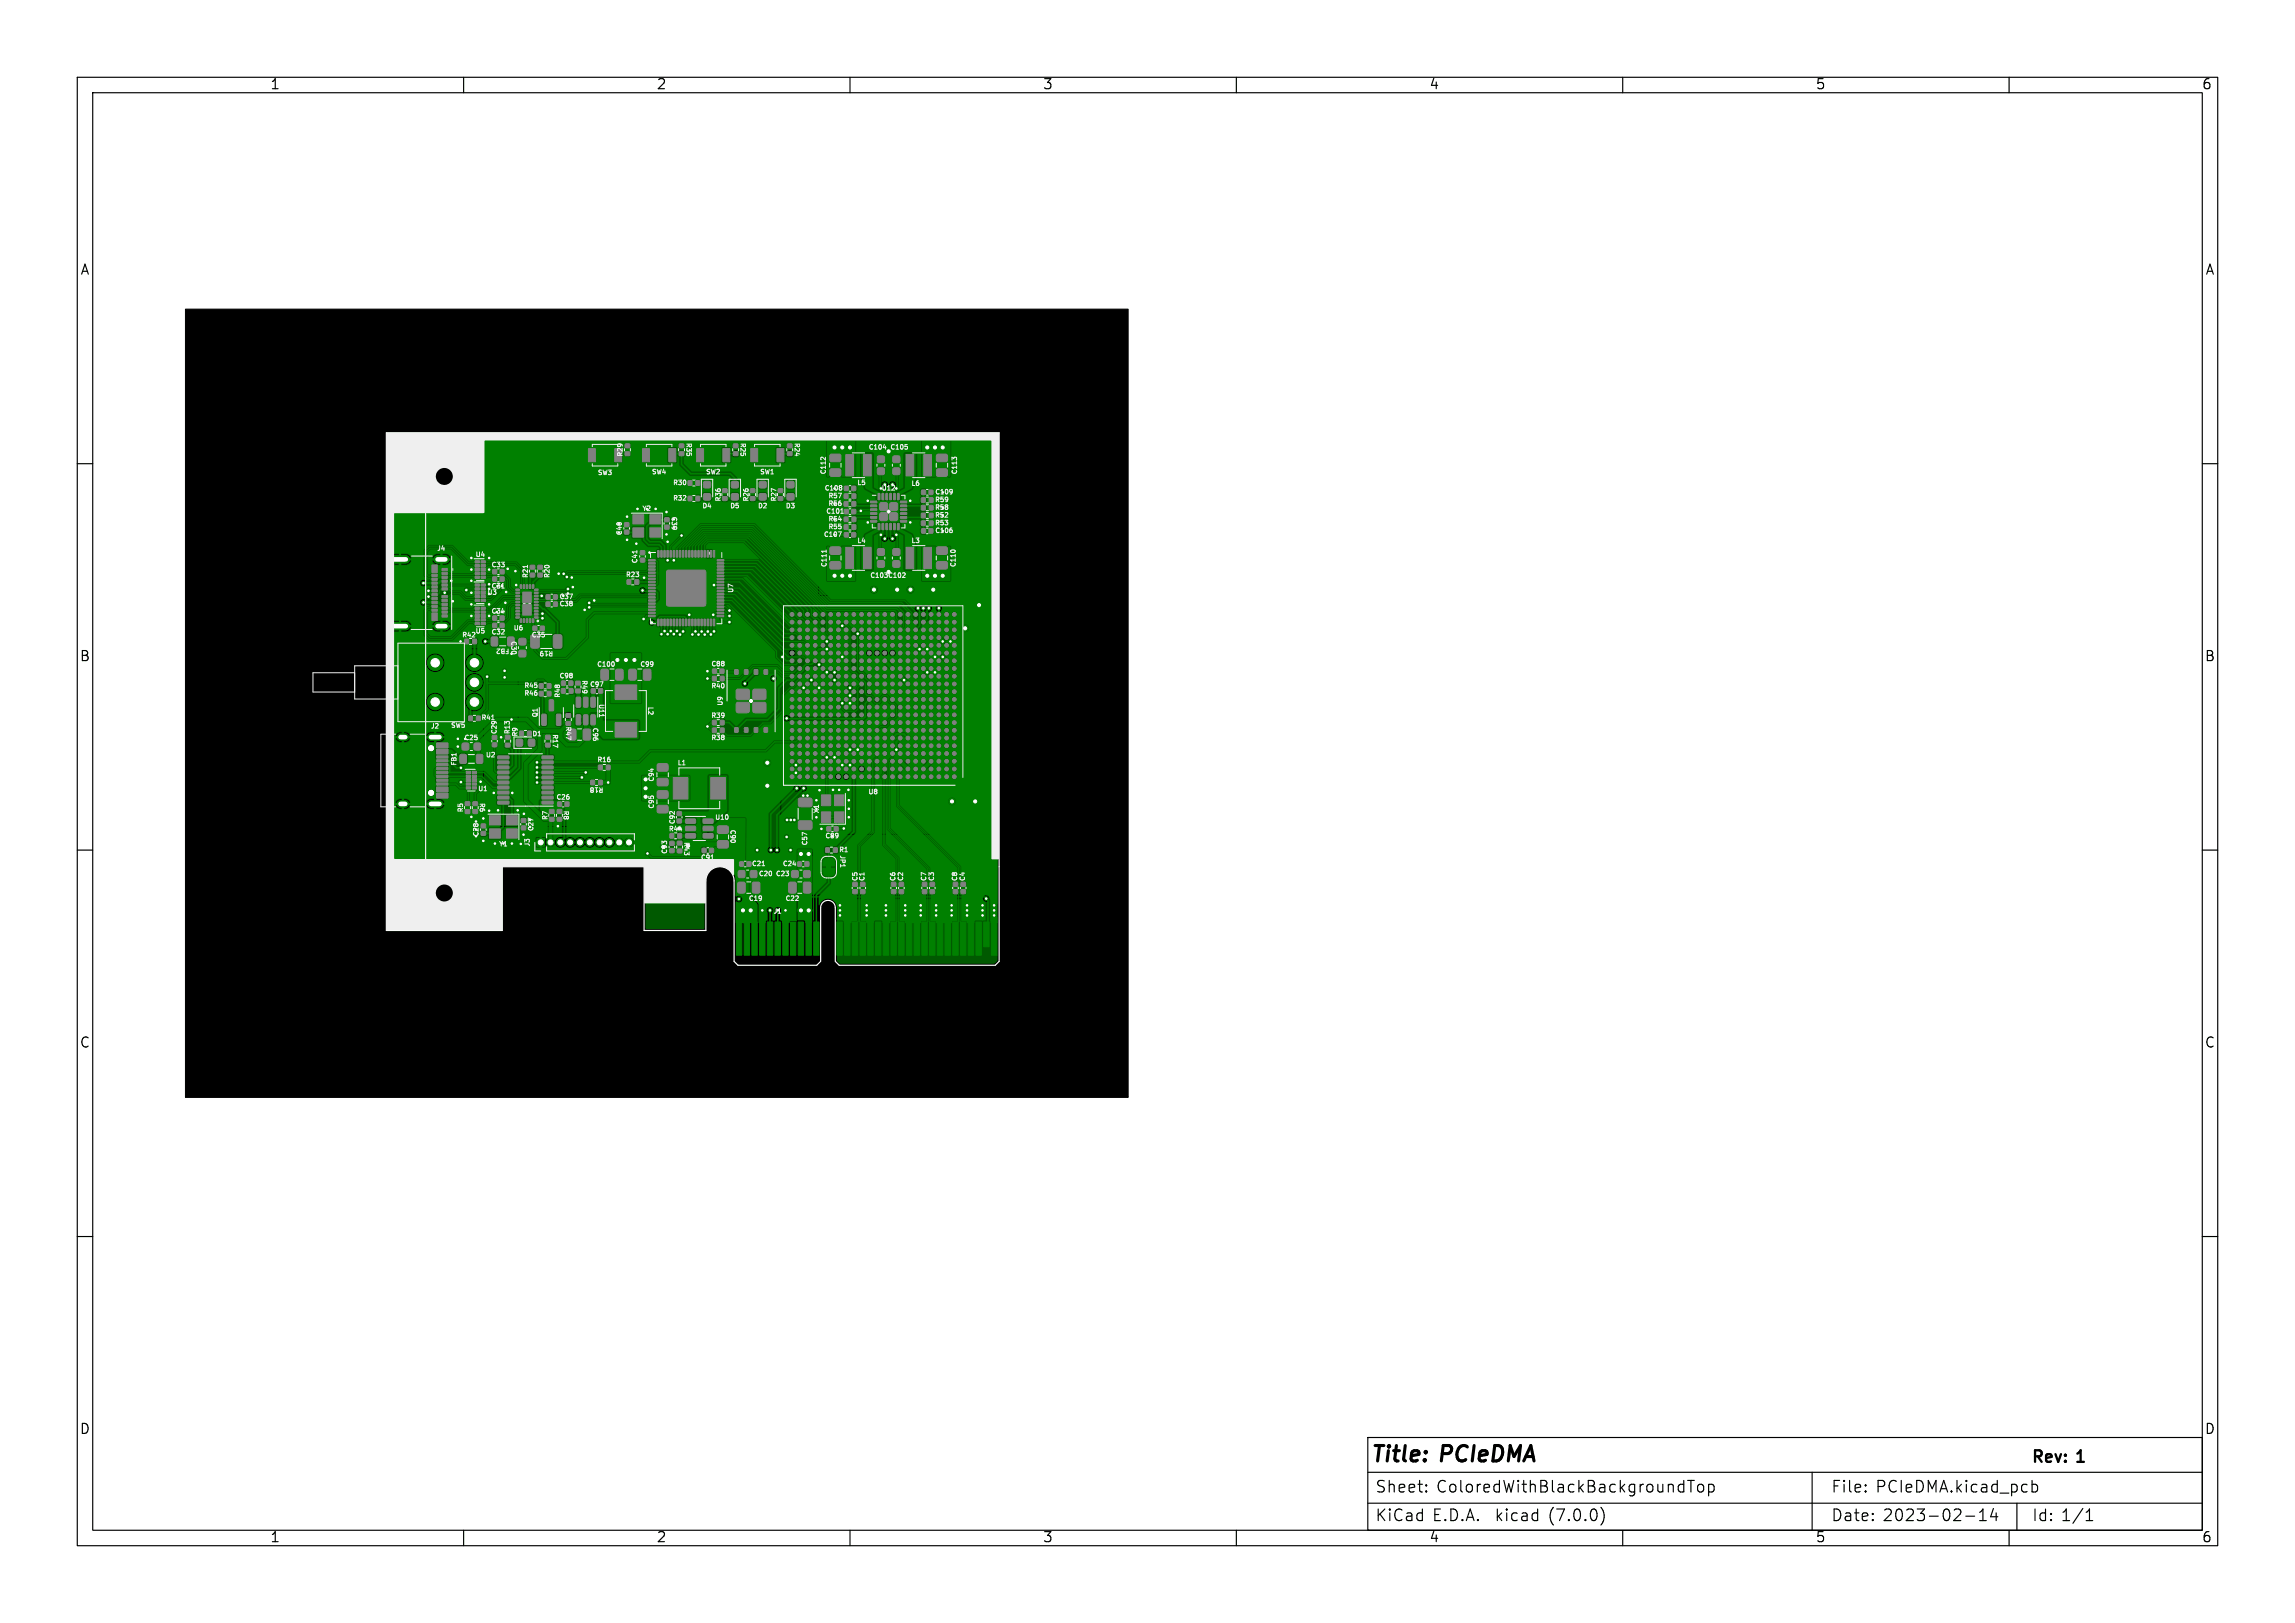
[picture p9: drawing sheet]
<svg xmlns="http://www.w3.org/2000/svg" width="297mm" height="210mm" viewBox="0 0 297 210" stroke-linecap="round" stroke-linejoin="round" font-family="sans-serif">
<defs><g id="words">
<g font-size="2.8">
<text x="177.5" y="189.8">Title:</text>
<text x="186.6" y="189.8">PCIeDMA</text>
</g>
<g font-size="2.1">
<text x="263" y="189.7">Rev:</text>
<text x="269" y="189.7">1</text>
<text x="178" y="197.1">KiCad</text>
<text x="178" y="193.4">Sheet:</text>
<text x="185.4" y="197.1">E.D.A.</text>
<text x="185.9" y="193.4">ColoredWithBlackBackgroundTop</text>
<text x="193.6" y="197.1">kicad</text>
<text x="200.5" y="197.1">(7.0.0)</text>
<text x="237" y="197.1">Date:</text>
<text x="237" y="193.4">File:</text>
<text x="242.8" y="193.4">PCIeDMA.kicad_pcb</text>
<text x="243.7" y="197.1">2023-02-14</text>
<text x="263" y="197.1">Id: 1/1</text>
</g>
<g font-size="1.8">
<text x="35" y="11.8">1</text>
<text x="85" y="11.8">2</text>
<text x="135" y="11.8">3</text>
<text x="185" y="11.8">4</text>
<text x="235" y="11.8">5</text>
<text x="285" y="11.8">6</text>
<text x="10.4" y="35.8">A</text>
<text x="285.4" y="35.8">A</text>
<text x="10.3" y="85.8">B</text>
<text x="285.3" y="85.8">B</text>
<text x="10.3" y="135.8">C</text>
<text x="285.3" y="135.8">C</text>
<text x="10.3" y="185.8">D</text>
<text x="285.3" y="185.8">D</text>
<text x="35" y="199.8">1</text>
<text x="85" y="199.8">2</text>
<text x="135" y="199.8">3</text>
<text x="185" y="199.8">4</text>
<text x="235" y="199.8">5</text>
<text x="285" y="199.8">6</text>
</g>
<g font-size=".8" fill="#efefef">
<text x="80.7" y="59.1" transform="rotate(-90 80.7 59.1)">R29</text>
<text x="88.7" y="57.3" transform="rotate(90 88.7 57.3)">R35</text>
<text x="95.7" y="57.3" transform="rotate(90 95.7 57.3)">R25</text>
<text x="102.7" y="57.3" transform="rotate(90 102.7 57.3)">R24</text>
<text x="112.4" y="58.3">C104</text>
<text x="115.2" y="58.3">C105</text>
<text x="77.3" y="61.6">SW3</text>
<text x="84.3" y="61.5">SW4</text>
<text x="87.1" y="64.9">R32</text>
<text x="87.1" y="62.9">R30</text>
<text x="90.8" y="65.9">D4</text>
<text x="91.3" y="61.5">SW2</text>
<text x="93.4" y="64.9" transform="rotate(-90 93.4 64.9)">R36</text>
<text x="94.4" y="65.9">D5</text>
<text x="97" y="64.9" transform="rotate(-90 97 64.9)">R26</text>
<text x="98" y="65.9">D2</text>
<text x="98.3" y="61.5">SW1</text>
<text x="100.6" y="64.9" transform="rotate(-90 100.6 64.9)">R27</text>
<text x="101.6" y="65.9">D3</text>
<text x="106.7" y="63.6">C108</text>
<text x="107" y="61.4" transform="rotate(-90 107 61.4)">C112</text>
<text x="107.2" y="64.6">R57</text>
<text x="107.2" y="65.6">R56</text>
<text x="110.9" y="62.9">L5</text>
<text x="114" y="63.6">U12</text>
<text x="117.9" y="63">L6</text>
<text x="121" y="65.1">R59</text>
<text x="121" y="64.1">C109</text>
<text x="124" y="61.4" transform="rotate(-90 124 61.4)">C113</text>
<text x="56.5" y="71.4">J4</text>
<text x="80.6" y="69.3" transform="rotate(-90 80.6 69.3)">C40</text>
<text x="83.1" y="66.3">Y2</text>
<text x="86.8" y="66.8" transform="rotate(90 86.8 66.8)">C39</text>
<text x="106.6" y="69.6">C107</text>
<text x="106.9" y="66.6">C101</text>
<text x="107.2" y="67.6">R54</text>
<text x="107.2" y="68.6">R55</text>
<text x="110.9" y="70.4">L4</text>
<text x="117.9" y="70.4">L3</text>
<text x="121" y="68.1">R53</text>
<text x="121" y="66.1">R58</text>
<text x="121" y="67.1">R52</text>
<text x="121" y="69.1">C106</text>
<text x="61.5" y="72.2">U4</text>
<text x="63" y="77.1">U3</text>
<text x="63.6" y="76.3">C31</text>
<text x="63.6" y="73.6">C33</text>
<text x="68.5" y="74.8" transform="rotate(-90 68.5 74.8)">R21</text>
<text x="71.3" y="74.8" transform="rotate(-90 71.3 74.8)">R20</text>
<text x="72.4" y="77.7">C37</text>
<text x="81" y="74.8">R23</text>
<text x="82.6" y="72.9" transform="rotate(-90 82.6 72.9)">C41</text>
<text x="95" y="76.8" transform="rotate(-90 95 76.8)">U7</text>
<text x="107.1" y="73.4" transform="rotate(-90 107.1 73.4)">C111</text>
<text x="112.6" y="74.9">C103 C102</text>
<text x="123.8" y="73.4" transform="rotate(-90 123.8 73.4)">C110</text>
<text x="59.8" y="82.6">R42</text>
<text x="61.5" y="82.1">U5</text>
<text x="63.6" y="79.6">C34</text>
<text x="63.6" y="82.3">C32</text>
<text x="66" y="83.8" transform="rotate(-180 66 83.8)">FB2</text>
<text x="66" y="82.9" transform="rotate(90 66 82.9)">C30</text>
<text x="66.4" y="81.7">U6</text>
<text x="68.8" y="82.6">C35</text>
<text x="72.4" y="78.6">C38</text>
<text x="67.8" y="89.2">R45</text>
<text x="71.6" y="84.1" transform="rotate(-180 71.6 84.1)">R19</text>
<text x="72.4" y="87.9">C98</text>
<text x="75.2" y="88" transform="rotate(90 75.2 88)">R49</text>
<text x="76.3" y="89">C97</text>
<text x="77.2" y="86.4">C100</text>
<text x="82.8" y="86.4">C99</text>
<text x="92" y="86.4">C88</text>
<text x="92" y="89.2">R40</text>
<text x="55.7" y="94.4">J2</text>
<text x="58.3" y="94.3">SW5</text>
<text x="60.1" y="95.9">C25</text>
<text x="62.3" y="93.3">R41</text>
<text x="64.4" y="95" transform="rotate(-90 64.4 95)">C29</text>
<text x="66.1" y="95" transform="rotate(-90 66.1 95)">R13</text>
<text x="67.1" y="95.4" transform="rotate(-90 67.1 95.4)">R9</text>
<text x="67.8" y="90.2">R46</text>
<text x="68.8" y="95.4">D1</text>
<text x="69.7" y="92.9" transform="rotate(-90 69.7 92.9)">Q1</text>
<text x="71.4" y="95" transform="rotate(90 71.4 95)">R17</text>
<text x="72.6" y="90.3" transform="rotate(-90 72.6 90.3)">R48</text>
<text x="73.1" y="94" transform="rotate(90 73.1 94)">R47</text>
<text x="76.6" y="94.1" transform="rotate(90 76.6 94.1)">C96</text>
<text x="77.4" y="91" transform="rotate(90 77.4 91)">U11</text>
<text x="83.7" y="91.4" transform="rotate(90 83.7 91.4)">L2</text>
<text x="92" y="93.1">R39</text>
<text x="92" y="95.9">R38</text>
<text x="93.7" y="91.4" transform="rotate(-90 93.7 91.4)">U9</text>
<text x="59.2" y="99.1" transform="rotate(-90 59.2 99.1)">FB1</text>
<text x="62.8" y="98.1">U2</text>
<text x="77.3" y="98.8">R16</text>
<text x="78.1" y="101.7" transform="rotate(-180 78.1 101.7)">R18</text>
<text x="84.8" y="101.2" transform="rotate(-90 84.8 101.2)">C94</text>
<text x="87.7" y="99.2">L1</text>
<text x="60.1" y="105.2" transform="rotate(-90 60.1 105.2)">R5</text>
<text x="61.8" y="102.5">U1</text>
<text x="61.9" y="103.8" transform="rotate(90 61.9 103.8)">R6</text>
<text x="69.2" y="107.6" transform="rotate(-90 69.2 107.6)">C27</text>
<text x="71" y="106.2" transform="rotate(-90 71 106.2)">R7</text>
<text x="72" y="103.6">C26</text>
<text x="72.8" y="104.8" transform="rotate(90 72.8 104.8)">R8</text>
<text x="84.8" y="104.7" transform="rotate(-90 84.8 104.7)">C95</text>
<text x="86.5" y="107.7">R44</text>
<text x="87.5" y="106.7" transform="rotate(-90 87.5 106.7)">C92</text>
<text x="92.5" y="106.2">U10</text>
<text x="94.4" y="107.3" transform="rotate(90 94.4 107.3)">C90</text>
<text x="106.1" y="105.3" transform="rotate(-90 106.1 105.3)">X1</text>
<text x="112.3" y="102.9">U8</text>
<text x="62.1" y="108.3" transform="rotate(-90 62.1 108.3)">C28</text>
<text x="64.5" y="109.7">Y1</text>
<text x="68.7" y="109.6" transform="rotate(-90 68.7 109.6)">J3</text>
<text x="86.5" y="110.5" transform="rotate(-90 86.5 110.5)">C93</text>
<text x="88.4" y="108.9" transform="rotate(90 88.4 108.9)">R43</text>
<text x="90.7" y="111.4">C91</text>
<text x="97.3" y="112.2">C21</text>
<text x="98.2" y="113.5">C20</text>
<text x="100.4" y="113.5">C23</text>
<text x="101.3" y="112.2">C24</text>
<text x="104.6" y="109.4" transform="rotate(-90 104.6 109.4)">C57</text>
<text x="106.8" y="108.6">C89</text>
<text x="108.5" y="110.4">R1</text>
<text x="108.6" y="110.6" transform="rotate(90 108.6 110.6)">JP1</text>
<text x="96.9" y="116.7">C19</text>
<text x="100.1" y="118.4">J1</text>
<text x="101.6" y="116.7">C22</text>
<text x="111.1" y="114.1" transform="rotate(-90 111.1 114.1)">C5</text>
<text x="112" y="114.1" transform="rotate(-90 112 114.1)">C1</text>
<text x="116" y="114.1" transform="rotate(-90 116 114.1)">C6</text>
<text x="117" y="114.1" transform="rotate(-90 117 114.1)">C2</text>
<text x="120" y="114.1" transform="rotate(-90 120 114.1)">C7</text>
<text x="121" y="114.1" transform="rotate(-90 121 114.1)">C3</text>
<text x="124" y="114.1" transform="rotate(-90 124 114.1)">C8</text>
<text x="125" y="114.1" transform="rotate(-90 125 114.1)">C4</text>
</g>
<g font-size=".7">
<text x="50" y="74.8" transform="rotate(90 50 74.8)">PCB</text>
<text x="50" y="76.8" transform="rotate(90 50 76.8)">Edge</text>
</g>
</g></defs>
<g fill="none" stroke="#000" stroke-width=".15">
<path d="M10 10h277v190h-277zM12 12h273v186h-273zM60 10v2M110 10v2M160 10v2M210 10v2M260 10v2M10 60h2M55.1 56v55.1h-5.1M285 60h2M10 110h2M285 110h2"/>
<path d="M10 160h2M285 160h2M60 198v2M110 198v2M160 198v2M177 194.5h108M177 190.5h108M177 186h108v12h-108zM184.6 192.9v.1v.1M184.6 192.1v.1v.1M207.2 195a1.72 1.72 0 0 1 0 2.3M210 198v2"/>
<path d="M218.4 191.6h.9M218.8 191.6v1.5M219.8 192.1a.41 .41 0 0 1 .7 .2v.5a.41 .41 0 0 1-.4 .3 .41 .41 0 0 1-.4-.3v-.5zM221.1 192.1h.4l.3 .2v.5l-.1 .2-.2 .1-.4-.1M221.1 192.1v1.5M234.5 190.5v7.5M241.4 192.9l.1 .1-.1 .1M241.4 192.1l.1 .1-.1 .1M254.4 196.2h1.1M256.2 196.8h.8M256.2 195.7l.4-.4v1.5M258 195.2l-.4 1.1h.9"/>
<path d="M258.3 195.8v1M260 198v2M261 194.5v3.5M263 191.6v1.5M263 192.1h.4l.3 .2v.5l-.2 .2-.1 .1-.4-.1M270 196.8h.8M270 195.7l.4-.4v1.5"/>
</g>
<path d="M50 72.7v8" fill="none" stroke="#000" stroke-width=".13"/>
<path d="M24 40h122v102h-122z" fill="#000" stroke="#000" stroke-width=".13"/>
<g fill="none" stroke="#fff" stroke-width=".15">
<path d="M50 56h79.3v68.4l-.5 .5h-20.2l-.5-.5v-6.9a.95 .95 0 0 0-.9-1 .95 .95 0 0 0-1 1v6.9l-.5 .5h-10.2l-.5-.5v-10.4a1.82 1.82 0 0 0-1.8-1.8 1.82 1.82 0 0 0-1.8 1.8v6.4h-8v-8.3h-18.4v8.3h-15z"/>
<circle cx="57.5" cy="61.7" r="1.6"/>
<circle cx="57.5" cy="115.5" r="1.6"/>
</g>
<g fill="#005900" stroke="#005900" stroke-width=".13">
<path d="M69.5 108.5h1v1h-1z"/>
<circle cx="68.6" cy="79.3" r=".23"/>
<circle cx="68.6" cy="78.1" r=".23"/>
<circle cx="68.6" cy="76.9" r=".23"/>
<circle cx="67.8" cy="79.3" r=".23"/>
<circle cx="67.8" cy="78.1" r=".23"/>
<circle cx="67.8" cy="76.9" r=".23"/>
<circle cx="56.3" cy="85.8" r="1"/>
<circle cx="56.3" cy="90.8" r="1"/>
<circle cx="61.4" cy="85.8" r="1"/>
<circle cx="61.4" cy="88.3" r="1"/>
<circle cx="61.4" cy="90.8" r="1"/>
<circle cx="71.2" cy="109" r=".5"/>
<circle cx="72.5" cy="109" r=".5"/>
<circle cx="73.8" cy="109" r=".5"/>
<circle cx="75.1" cy="109" r=".5"/>
<circle cx="76.3" cy="109" r=".5"/>
<circle cx="77.6" cy="109" r=".5"/>
<circle cx="78.9" cy="109" r=".5"/>
<circle cx="80.1" cy="109" r=".5"/>
<circle cx="81.4" cy="109" r=".5"/>
<circle cx="78.3" cy="87.3" r=".4"/>
<circle cx="83.8" cy="87.3" r=".4"/>
<circle cx="85.8" cy="99.3" r=".4"/>
<circle cx="85.8" cy="104.7" r=".4"/>
<circle cx="111.5" cy="87.5" r=".22"/>
<circle cx="102.9" cy="113.1" r=".22"/>
<circle cx="97.5" cy="113.1" r=".22"/>
<circle cx="115.5" cy="99.5" r=".22"/>
<circle cx="114.4" cy="98.5" r=".23"/>
<circle cx="113.5" cy="100.5" r=".22"/>
<circle cx="113.5" cy="99.5" r=".22"/>
<circle cx="110.5" cy="84.5" r=".22"/>
<circle cx="109.5" cy="81.5" r=".22"/>
<circle cx="109.5" cy="86.5" r=".22"/>
<circle cx="120.5" cy="100.5" r=".22"/>
<circle cx="120.5" cy="99.5" r=".22"/>
<circle cx="119.5" cy="98.5" r=".22"/>
<circle cx="119.5" cy="97.5" r=".22"/>
<circle cx="118.5" cy="99.5" r=".22"/>
<circle cx="118.5" cy="100.5" r=".22"/>
<circle cx="117.5" cy="98.5" r=".22"/>
<circle cx="117.5" cy="97.5" r=".22"/>
<circle cx="114.5" cy="96.5" r=".22"/>
<circle cx="114.5" cy="95.5" r=".22"/>
<circle cx="109" cy="85" r=".22"/>
<circle cx="109" cy="81" r=".23"/>
<circle cx="81.2" cy="58.7" r=".23"/>
<circle cx="111" cy="82" r=".22"/>
<circle cx="102.2" cy="58.7" r=".23"/>
<circle cx="121.5" cy="78.7" r=".22"/>
<circle cx="95.2" cy="58.7" r=".23"/>
<circle cx="119.5" cy="78.7" r=".22"/>
<circle cx="120.2" cy="78.7" r=".22"/>
<circle cx="118.8" cy="78.7" r=".22"/>
<circle cx="112.5" cy="84.5" r=".22"/>
<circle cx="86.4" cy="70.1" r=".22"/>
<circle cx="67.4" cy="109.2" r=".22"/>
<circle cx="63.3" cy="104.9" r=".22"/>
<circle cx="61.6" cy="106.3" r=".22"/>
<circle cx="67.8" cy="105.3" r=".23"/>
<circle cx="91.5" cy="62.7" r=".22"/>
<circle cx="95.1" cy="62.7" r=".22"/>
<circle cx="98.7" cy="62.7" r=".22"/>
<circle cx="102.3" cy="62.7" r=".22"/>
<circle cx="117.8" cy="76.3" r=".4"/>
<circle cx="88.2" cy="69.3" r=".22"/>
<circle cx="115.5" cy="81.5" r=".22"/>
<circle cx="115.5" cy="82.5" r=".22"/>
<circle cx="86.4" cy="72.5" r=".22"/>
<circle cx="83.3" cy="74.8" r=".22"/>
<circle cx="96.4" cy="88.5" r=".22"/>
<circle cx="101.8" cy="92.9" r=".22"/>
<circle cx="113.5" cy="90.5" r=".22"/>
<circle cx="91.5" cy="86.8" r=".23"/>
<circle cx="91.5" cy="87.8" r=".23"/>
<circle cx="91.5" cy="94" r=".23"/>
<circle cx="96.6" cy="94.5" r=".22"/>
<circle cx="102.5" cy="86.5" r=".23"/>
<circle cx="83.8" cy="110.4" r=".22"/>
<circle cx="96.1" cy="117.8" r=".4"/>
<circle cx="97.2" cy="117.8" r=".4"/>
<circle cx="63" cy="87.5" r=".23"/>
<circle cx="59.3" cy="96.6" r=".23"/>
<circle cx="108.1" cy="71.3" r=".4"/>
<circle cx="61" cy="73.7" r=".22"/>
<circle cx="86.8" cy="74.1" r=".23"/>
<circle cx="115" cy="74" r=".4"/>
<circle cx="64.4" cy="104.8" r=".23"/>
<circle cx="74" cy="95.1" r=".4"/>
<circle cx="109.8" cy="105.8" r=".22"/>
<circle cx="117.5" cy="85.5" r=".22"/>
<circle cx="65.4" cy="78" r=".22"/>
<circle cx="112.1" cy="118.4" r=".22"/>
<circle cx="112.5" cy="86.5" r=".22"/>
<circle cx="106.3" cy="107.2" r=".23"/>
<circle cx="63.3" cy="73.7" r=".22"/>
<circle cx="67" cy="104.8" r=".22"/>
<circle cx="65.7" cy="73.6" r=".22"/>
<circle cx="106.1" cy="102.2" r=".22"/>
<circle cx="114.6" cy="117.2" r=".22"/>
<circle cx="117.8" cy="67.6" r=".22"/>
<circle cx="115.8" cy="65.4" r=".4"/>
<circle cx="66.8" cy="75.7" r=".22"/>
<circle cx="66.3" cy="102.6" r=".22"/>
<circle cx="114.6" cy="117.8" r=".22"/>
<circle cx="125.1" cy="117.1" r=".22"/>
<circle cx="61" cy="79.7" r=".22"/>
<circle cx="88.8" cy="78.1" r=".23"/>
<circle cx="123.1" cy="117.8" r=".22"/>
<circle cx="63.3" cy="78.2" r=".22"/>
<circle cx="116.5" cy="86.5" r=".22"/>
<circle cx="66.2" cy="109.2" r=".22"/>
<circle cx="99.3" cy="101.7" r=".4"/>
<circle cx="108.1" cy="61.2" r=".4"/>
<circle cx="112.1" cy="117.8" r=".22"/>
<circle cx="114.2" cy="65.4" r=".4"/>
<circle cx="121" cy="85" r=".22"/>
<circle cx="128.6" cy="117.2" r=".22"/>
<circle cx="114.6" cy="118.5" r=".22"/>
<circle cx="84.1" cy="71.5" r=".22"/>
<circle cx="107.5" cy="85.5" r=".22"/>
<circle cx="61" cy="75.1" r=".22"/>
<circle cx="111" cy="97" r=".23"/>
<circle cx="115" cy="58.4" r=".4"/>
<circle cx="98.6" cy="117.8" r=".22"/>
<circle cx="98.8" cy="91.8" r=".4"/>
<circle cx="126.7" cy="78.3" r=".4"/>
<circle cx="121.1" cy="118.4" r=".22"/>
<circle cx="114.5" cy="86.5" r=".22"/>
<circle cx="74.1" cy="76" r=".22"/>
<circle cx="117.5" cy="96.5" r=".22"/>
<circle cx="125.1" cy="118.4" r=".22"/>
<circle cx="75.8" cy="90.9" r=".22"/>
<circle cx="116.1" cy="76.3" r=".4"/>
<circle cx="121.5" cy="98.5" r=".22"/>
<circle cx="84.8" cy="65.9" r=".23"/>
<circle cx="121" cy="87" r=".22"/>
<circle cx="114.2" cy="67" r=".4"/>
<circle cx="86.8" cy="78.1" r=".23"/>
<circle cx="88.8" cy="74.1" r=".23"/>
<circle cx="117.8" cy="64.8" r=".22"/>
<circle cx="89.1" cy="109.5" r=".4"/>
<circle cx="119.1" cy="118.4" r=".22"/>
<circle cx="119.1" cy="117.1" r=".22"/>
<circle cx="64" cy="109.1" r=".22"/>
<circle cx="112.5" cy="92.5" r=".22"/>
<circle cx="108" cy="98" r=".23"/>
<circle cx="127.1" cy="117.1" r=".22"/>
<circle cx="63.3" cy="72.2" r=".22"/>
<circle cx="90.8" cy="76.1" r=".23"/>
<circle cx="74" cy="74.7" r=".23"/>
<circle cx="103" cy="100" r=".23"/>
<circle cx="108.6" cy="102.2" r=".23"/>
<circle cx="112.3" cy="67.6" r=".23"/>
<circle cx="96.9" cy="111.8" r=".22"/>
<circle cx="118.5" cy="88.5" r=".22"/>
<circle cx="106" cy="89" r=".22"/>
<circle cx="122.5" cy="80.5" r=".22"/>
<circle cx="61" cy="105.7" r=".22"/>
<circle cx="123.1" cy="118.4" r=".22"/>
<circle cx="70.9" cy="95.4" r=".23"/>
<circle cx="109.8" cy="103.5" r=".23"/>
<circle cx="86.3" cy="66.3" r=".23"/>
<circle cx="115" cy="66.2" r=".4"/>
<circle cx="113.5" cy="89.5" r=".22"/>
<circle cx="104.5" cy="96.5" r=".23"/>
<circle cx="97.8" cy="114.9" r=".4"/>
<circle cx="104.5" cy="86.5" r=".23"/>
<circle cx="65.5" cy="76.6" r=".23"/>
<circle cx="121.9" cy="61.2" r=".4"/>
<circle cx="103.5" cy="111.8" r=".22"/>
<circle cx="123.1" cy="117.1" r=".22"/>
<circle cx="61" cy="76.7" r=".22"/>
<circle cx="88.8" cy="76.1" r=".23"/>
<circle cx="81.1" cy="69.8" r=".23"/>
<circle cx="128.6" cy="117.8" r=".22"/>
<circle cx="125.1" cy="117.8" r=".22"/>
<circle cx="72.3" cy="74.2" r=".22"/>
<circle cx="114.5" cy="89.5" r=".22"/>
<circle cx="66.7" cy="73.9" r=".22"/>
<circle cx="106.5" cy="82.5" r=".22"/>
<circle cx="63.3" cy="79.7" r=".22"/>
<circle cx="75.7" cy="78.9" r=".22"/>
<circle cx="114.5" cy="92.5" r=".22"/>
<circle cx="120.8" cy="76.3" r=".4"/>
<circle cx="118.5" cy="98.5" r=".22"/>
<circle cx="62.6" cy="105.9" r=".23"/>
<circle cx="95.6" cy="89.5" r=".4"/>
<circle cx="121.1" cy="117.1" r=".22"/>
<circle cx="76.9" cy="77.7" r=".22"/>
<circle cx="109" cy="99" r=".23"/>
<circle cx="86.8" cy="76.1" r=".23"/>
<circle cx="120" cy="84" r=".22"/>
<circle cx="72.2" cy="106.9" r=".23"/>
<circle cx="109.8" cy="104.7" r=".23"/>
<circle cx="64.8" cy="95.4" r=".22"/>
<circle cx="112.5" cy="80.5" r=".22"/>
<circle cx="90.8" cy="78.1" r=".23"/>
<circle cx="123" cy="83" r=".22"/>
<circle cx="59.6" cy="83" r=".22"/>
<circle cx="63.9" cy="102.6" r=".23"/>
<circle cx="105.7" cy="103.5" r=".23"/>
<circle cx="105.5" cy="99.5" r=".22"/>
<circle cx="93.5" cy="109.2" r=".4"/>
<circle cx="81.1" cy="66.8" r=".23"/>
<circle cx="117.1" cy="117.8" r=".22"/>
<circle cx="117.1" cy="118.4" r=".22"/>
<circle cx="81.4" cy="75.3" r=".22"/>
<circle cx="62.5" cy="108.8" r=".22"/>
<circle cx="119.5" cy="91.5" r=".22"/>
<circle cx="82.5" cy="65.9" r=".23"/>
<circle cx="58.4" cy="75.1" r=".23"/>
<circle cx="107.8" cy="102.2" r=".22"/>
<circle cx="109.8" cy="102.2" r=".22"/>
<circle cx="122.5" cy="90.5" r=".22"/>
<circle cx="90.8" cy="74.1" r=".23"/>
<circle cx="108.7" cy="118.5" r=".22"/>
<circle cx="102.5" cy="114.9" r=".4"/>
<circle cx="121.1" cy="117.8" r=".22"/>
<circle cx="105.6" cy="105.8" r=".22"/>
<circle cx="113.5" cy="93.5" r=".22"/>
<circle cx="127.1" cy="117.8" r=".22"/>
<circle cx="66.2" cy="84.6" r=".23"/>
<circle cx="71.4" cy="91.2" r=".22"/>
<circle cx="112.3" cy="64.8" r=".23"/>
<circle cx="103.5" cy="83.5" r=".23"/>
<circle cx="62.2" cy="101.2" r=".22"/>
<circle cx="112.1" cy="117.1" r=".22"/>
<circle cx="128.6" cy="118.5" r=".22"/>
<circle cx="101.6" cy="117.8" r=".22"/>
<circle cx="108.7" cy="117.2" r=".22"/>
<circle cx="108.7" cy="117.8" r=".22"/>
<circle cx="95.6" cy="91.8" r=".4"/>
<circle cx="119.5" cy="81.5" r=".22"/>
<circle cx="126.2" cy="103.7" r=".4"/>
<circle cx="86.3" cy="69.1" r=".23"/>
<circle cx="67.7" cy="108" r=".23"/>
<circle cx="117.1" cy="117.1" r=".22"/>
<circle cx="61" cy="78.2" r=".22"/>
<circle cx="107.5" cy="95.5" r=".22"/>
<circle cx="115.5" cy="96.5" r=".22"/>
<circle cx="87.9" cy="107.2" r=".4"/>
<circle cx="127.1" cy="118.4" r=".22"/>
<circle cx="58.6" cy="77.8" r=".22"/>
<circle cx="121.9" cy="71.3" r=".4"/>
<circle cx="102.5" cy="80.5" r=".23"/>
<circle cx="59.3" cy="95.6" r=".23"/>
<circle cx="115.5" cy="79.5" r=".22"/>
<circle cx="105.5" cy="79.5" r=".22"/>
<circle cx="82.3" cy="70.3" r=".22"/>
<circle cx="110" cy="91" r=".23"/>
<circle cx="113.5" cy="87.5" r=".22"/>
<circle cx="117.5" cy="94.5" r=".22"/>
<circle cx="115.5" cy="85.5" r=".22"/>
<circle cx="119.1" cy="117.8" r=".22"/>
<circle cx="115.8" cy="67" r=".4"/>
<circle cx="61" cy="72.2" r=".22"/>
<circle cx="97.2" cy="90.7" r=".4"/>
<circle cx="81" cy="85.4" r=".4"/>
<circle cx="104.6" cy="110.5" r=".4"/>
<circle cx="82.1" cy="85.4" r=".4"/>
<circle cx="104.6" cy="117.8" r=".4"/>
<circle cx="72.9" cy="88.4" r=".22"/>
<circle cx="69.9" cy="73.4" r=".23"/>
<circle cx="98" cy="110" r=".22"/>
<circle cx="72.9" cy="89.4" r=".22"/>
<circle cx="70.1" cy="77.1" r=".23"/>
<circle cx="102.8" cy="106.1" r=".22"/>
<circle cx="103.6" cy="117.8" r=".4"/>
<circle cx="79.9" cy="85.4" r=".4"/>
<circle cx="102.3" cy="106.1" r=".22"/>
<circle cx="101.8" cy="108.3" r=".22"/>
<circle cx="102.3" cy="110" r=".23"/>
<circle cx="101.8" cy="106.1" r=".22"/>
<circle cx="103.6" cy="110.5" r=".4"/>
<circle cx="66.2" cy="93.1" r=".22"/>
<circle cx="109" cy="74.5" r=".4"/>
<circle cx="116.5" cy="96.5" r=".22"/>
<circle cx="110" cy="74.5" r=".4"/>
<circle cx="114.5" cy="97.5" r=".22"/>
<circle cx="118.5" cy="97.5" r=".22"/>
<circle cx="115.5" cy="95.5" r=".22"/>
<circle cx="108" cy="74.5" r=".4"/>
<circle cx="116.5" cy="98.5" r=".22"/>
<circle cx="109" cy="57.9" r=".4"/>
<circle cx="108" cy="57.9" r=".4"/>
<circle cx="110" cy="57.9" r=".4"/>
<circle cx="120.5" cy="98.5" r=".22"/>
<circle cx="104.5" cy="103.5" r=".23"/>
<circle cx="99.3" cy="98.7" r=".4"/>
<circle cx="101.2" cy="85" r=".22"/>
<circle cx="124.9" cy="81.3" r=".4"/>
<circle cx="104.5" cy="102.9" r=".23"/>
<circle cx="110" cy="90" r=".22"/>
<circle cx="81.2" cy="57.7" r=".23"/>
<circle cx="107.5" cy="100.5" r=".22"/>
<circle cx="116.5" cy="84.5" r=".22"/>
<circle cx="120" cy="87" r=".22"/>
<circle cx="107" cy="87" r=".23"/>
<circle cx="89.2" cy="79.5" r=".23"/>
<circle cx="122" cy="83" r=".22"/>
<circle cx="110" cy="99" r=".23"/>
<circle cx="110" cy="97" r=".23"/>
<circle cx="107" cy="98" r=".23"/>
<circle cx="95.2" cy="57.7" r=".23"/>
<circle cx="103.9" cy="104.1" r=".22"/>
<circle cx="101" cy="63.5" r=".22"/>
<circle cx="104.5" cy="81.5" r=".23"/>
<circle cx="107" cy="84" r=".22"/>
<circle cx="103.9" cy="103.5" r=".23"/>
<circle cx="92.3" cy="79.5" r=".23"/>
<circle cx="93.8" cy="63.5" r=".22"/>
<circle cx="119" cy="84" r=".22"/>
<circle cx="103.9" cy="102.9" r=".23"/>
<circle cx="102.2" cy="57.7" r=".23"/>
<circle cx="117.5" cy="80.5" r=".22"/>
<circle cx="104" cy="89" r=".22"/>
<circle cx="102.5" cy="95.5" r=".23"/>
<circle cx="87.2" cy="72.5" r=".23"/>
<circle cx="88.2" cy="57.7" r=".23"/>
<circle cx="78.7" cy="101.2" r=".22"/>
<circle cx="64" cy="96.4" r=".22"/>
<circle cx="112.5" cy="95.5" r=".22"/>
<circle cx="83.3" cy="80.1" r=".22"/>
<circle cx="97.4" cy="63.5" r=".22"/>
<circle cx="109.2" cy="107.2" r=".23"/>
<circle cx="92.4" cy="75.7" r=".22"/>
<circle cx="120.5" cy="79.5" r=".22"/>
<circle cx="67.5" cy="94.9" r=".22"/>
<circle cx="123.2" cy="103.7" r=".4"/>
<circle cx="89.3" cy="62.5" r=".22"/>
<circle cx="104.5" cy="104.1" r=".22"/>
<circle cx="122" cy="85" r=".22"/>
<circle cx="83.1" cy="72.5" r=".22"/>
<circle cx="89.3" cy="64.5" r=".22"/>
<circle cx="112.5" cy="85.5" r=".22"/>
<circle cx="103" cy="99" r=".23"/>
<circle cx="113.5" cy="92.5" r=".22"/>
<circle cx="122" cy="74.5" r=".4"/>
<circle cx="121" cy="74.5" r=".4"/>
<circle cx="115.5" cy="86.5" r=".22"/>
<circle cx="117" cy="88" r=".22"/>
<circle cx="114.5" cy="87.5" r=".22"/>
<circle cx="116.5" cy="89.5" r=".22"/>
<circle cx="117.5" cy="86.5" r=".22"/>
<circle cx="116.5" cy="91.5" r=".22"/>
<circle cx="117.5" cy="92.5" r=".22"/>
<circle cx="116.5" cy="85.5" r=".22"/>
<circle cx="113.5" cy="88.5" r=".22"/>
<circle cx="114.5" cy="93.5" r=".22"/>
<circle cx="117.5" cy="90.5" r=".22"/>
<circle cx="116.5" cy="93.5" r=".22"/>
<circle cx="115.5" cy="92.5" r=".22"/>
<circle cx="120" cy="74.5" r=".4"/>
<circle cx="122" cy="57.9" r=".4"/>
<circle cx="112.5" cy="87.5" r=".22"/>
<circle cx="121" cy="57.9" r=".4"/>
<circle cx="112.5" cy="91.5" r=".22"/>
<circle cx="112.5" cy="93.5" r=".22"/>
<circle cx="114.5" cy="91.5" r=".22"/>
<circle cx="112.5" cy="89.5" r=".22"/>
<circle cx="113.1" cy="76.3" r=".4"/>
<circle cx="120" cy="57.9" r=".4"/>
<circle cx="113.5" cy="86.5" r=".22"/>
<circle cx="111.4" cy="66.1" r=".22"/>
<circle cx="83.5" cy="103.1" r=".4"/>
<circle cx="85.9" cy="109.6" r=".4"/>
<circle cx="83.5" cy="100.8" r=".4"/>
<circle cx="65.3" cy="86.8" r=".22"/>
<circle cx="114" cy="69.2" r=".23"/>
<circle cx="116" cy="63.2" r=".23"/>
<circle cx="83.5" cy="102" r=".4"/>
<circle cx="65.3" cy="87.6" r=".22"/>
<circle cx="116" cy="69.2" r=".23"/>
<circle cx="114" cy="63.2" r=".23"/>
<circle cx="115.5" cy="69.7" r=".22"/>
<circle cx="114.5" cy="69.7" r=".22"/>
<circle cx="114.5" cy="62.7" r=".22"/>
<circle cx="115.5" cy="62.7" r=".22"/>
<circle cx="91.6" cy="108.2" r=".22"/>
<circle cx="91.1" cy="110.1" r=".23"/>
<circle cx="127.6" cy="116.3" r=".22"/>
<circle cx="95.6" cy="116.3" r=".22"/>
<circle cx="59.7" cy="101.2" r=".22"/>
<circle cx="59.7" cy="99.3" r=".22"/>
<circle cx="70.2" cy="79.4" r=".22"/>
<circle cx="63.3" cy="75.6" r=".22"/>
<circle cx="72.9" cy="74.2" r=".23"/>
<circle cx="60.3" cy="76.3" r=".22"/>
<circle cx="70.2" cy="80" r=".22"/>
<circle cx="63.3" cy="76.2" r=".22"/>
<circle cx="55.4" cy="77.2" r=".23"/>
<circle cx="111.5" cy="99.5" r=".22"/>
<circle cx="100.1" cy="87.8" r=".22"/>
<circle cx="102.5" cy="84.5" r=".23"/>
<circle cx="73.5" cy="92.6" r=".22"/>
<circle cx="74.8" cy="93.1" r=".23"/>
<circle cx="111.5" cy="85.5" r=".22"/>
<circle cx="76.7" cy="101.2" r=".22"/>
<circle cx="69.5" cy="101.2" r=".23"/>
<circle cx="112.5" cy="83.5" r=".22"/>
<circle cx="75.3" cy="100.6" r=".22"/>
<circle cx="69.5" cy="100.6" r=".23"/>
<circle cx="111.5" cy="84.5" r=".22"/>
<circle cx="75.8" cy="100" r=".23"/>
<circle cx="69.5" cy="100" r=".23"/>
<circle cx="69.5" cy="99.3" r=".23"/>
<circle cx="111.5" cy="86.5" r=".22"/>
<circle cx="77.7" cy="99.3" r=".23"/>
<circle cx="69.5" cy="98.7" r=".23"/>
<circle cx="73.5" cy="76.8" r=".23"/>
<circle cx="76.2" cy="78.6" r=".22"/>
<circle cx="73.5" cy="76.2" r=".23"/>
<circle cx="76.3" cy="78" r=".23"/>
<circle cx="109" cy="91" r=".23"/>
<circle cx="85.6" cy="82.1" r=".22"/>
<circle cx="86" cy="81.7" r=".22"/>
<circle cx="110" cy="89" r=".22"/>
<circle cx="109.5" cy="88.5" r=".22"/>
<circle cx="86.4" cy="82.1" r=".22"/>
<circle cx="86.8" cy="81.7" r=".23"/>
<circle cx="109.5" cy="87.5" r=".22"/>
<circle cx="108.5" cy="87.5" r=".22"/>
<circle cx="87.2" cy="82.1" r=".22"/>
<circle cx="107.5" cy="88.5" r=".22"/>
<circle cx="87.6" cy="81.7" r=".22"/>
<circle cx="88" cy="82.1" r=".22"/>
<circle cx="108" cy="88" r=".22"/>
<circle cx="108" cy="87" r=".22"/>
<circle cx="88.4" cy="81.7" r=".22"/>
<circle cx="89.6" cy="82.1" r=".22"/>
<circle cx="105" cy="88" r=".22"/>
<circle cx="106.5" cy="86.5" r=".22"/>
<circle cx="90" cy="81.7" r=".22"/>
<circle cx="105.5" cy="86.5" r=".22"/>
<circle cx="90.4" cy="82.1" r=".22"/>
<circle cx="90.8" cy="81.7" r=".23"/>
<circle cx="106" cy="86" r=".22"/>
<circle cx="106.5" cy="84.5" r=".22"/>
<circle cx="91.2" cy="82.1" r=".22"/>
<circle cx="106.5" cy="83.5" r=".22"/>
<circle cx="91.6" cy="81.7" r=".23"/>
<circle cx="105.5" cy="83.5" r=".22"/>
<circle cx="92" cy="82.1" r=".22"/>
<circle cx="92.4" cy="81.7" r=".22"/>
<circle cx="107" cy="83" r=".22"/>
<circle cx="94.4" cy="80.5" r=".22"/>
<circle cx="105.5" cy="82.5" r=".22"/>
<circle cx="94.4" cy="79.7" r=".22"/>
<circle cx="104.5" cy="82.5" r=".23"/>
<circle cx="94.4" cy="79" r=".22"/>
<circle cx="105.5" cy="81.5" r=".22"/>
<circle cx="115.5" cy="84.5" r=".22"/>
<circle cx="114.5" cy="84.5" r=".22"/>
<circle cx="113.5" cy="84.5" r=".22"/>
<circle cx="116" cy="97" r=".23"/>
<circle cx="57.2" cy="102.2" r=".22"/>
<circle cx="57.2" cy="97.2" r=".22"/>
<circle cx="62.8" cy="83" r=".22"/>
<circle cx="54.8" cy="78" r=".23"/>
<circle cx="54.8" cy="75.4" r=".23"/>
<circle cx="84.4" cy="80.5" r=".22"/>
<circle cx="91.8" cy="71.6" r=".23"/>
<circle cx="83.1" cy="76.4" r=".22"/>
<circle cx="108.5" cy="100.5" r=".22"/>
<circle cx="103.1" cy="102" r=".22"/>
<circle cx="99.8" cy="110" r=".22"/>
<circle cx="100.5" cy="110" r=".23"/>
<circle cx="109.5" cy="100.5" r=".22"/>
<circle cx="104" cy="102" r=".23"/>
<circle cx="99.6" cy="117.8" r=".22"/>
<circle cx="73.4" cy="74.7" r=".22"/>
<circle cx="57.5" cy="76.7" r=".22"/>
<circle cx="55.4" cy="76.4" r=".23"/>
</g>
<path d="M51.8 95.4h.6M55.8 95.4h1.1M51.8 104h.6M55.8 104h1.1" fill="none" stroke="#005900" stroke-width="1"/>
<path d="M51 72.4h1.5M56.6 72.4h1M51 81h1.5M56.6 81h1" fill="none" stroke="#005900" stroke-width="1.1"/>
<path d="M127.6 116.3l-.2-.2h-31.5l-.3 .2" fill="none" stroke="#005900" stroke-width=".2"/>
<g fill="#005900">
<path d="M50.2 84h16.8v8.9l-.4 .1-.2-.2h-.3l-.3 .2h-3.3v7.8v.1l-.4-.1-.2 .1a.33 .33 0 0 0 .1 .5 .33 .33 0 0 0 .4 0l.1 .1v4l-.3 .4 .3 .4v.7h5.7a.37 .37 0 0 0 .4 .3 .37 .37 0 0 0 .4-.3h2.8l.3 .2h15.3a.52 .52 0 0 0 .7 .5 .52 .52 0 0 0 .1-.9 .52 .52 0 0 0-.8 .4h-15.1l.3-.2h7.3l.1-.1v-2.2h5.2a.52 .52 0 0 0 .8 .5 .52 .52 0 0 0 .1-.9 .52 .52 0 0 0-.8 .4h-5.3v-3h18.8a.51 .51 0 0 0 .7 .4 .51 .51 0 0 0 .1-.8 .51 .51 0 0 0-.8 .2v.2h-18.8v-1.6l.1-.1h20.8l.1 .1v7.8l.1 .1h.4v.2a.35 .35 0 0 0 .4 .4 .35 .35 0 0 0 .2-.6h5.2a.36 .36 0 0 0 .3 .5 .36 .36 0 0 0 .4-.3l.1-.2h17.8l.1-.1v-3.7a.55 .55 0 0 0 .7-.5 .55 .55 0 0 0-.7-.5v-24.9h.2a.52 .52 0 0 0 .7 .5 .52 .52 0 0 0 .2-.9 .52 .52 0 0 0-.9 .3v.1h-.2v-1.2l-.1-.1h-19.8l-.1-.1v-.6h6.6a.51 .51 0 0 0 .5 .5 .51 .51 0 0 0 .5-.5h2a.51 .51 0 0 0 .5 .5 .51 .51 0 0 0 .5-.5h.7a.51 .51 0 0 0 .5 .5 .51 .51 0 0 0 .5-.5h2a.52 .52 0 0 0 .7 .5 .52 .52 0 0 0 .1-.9 .52 .52 0 0 0-.8 .4h-2a.51 .51 0 0 0-.5-.5 .51 .51 0 0 0-.5 .5h-.7v-.1a.51 .51 0 0 0-.6-.4 .51 .51 0 0 0-.4 .5h-2v-.1a.51 .51 0 0 0-.6-.4 .51 .51 0 0 0-.4 .5h-6.6v-1.8h1.5a.52 .52 0 0 0 .4 .5 .52 .52 0 0 0 .6-.3 .67 .67 0 0 0 1 0 .51 .51 0 0 0 .9 .1 .51 .51 0 0 0-.3-.8h4.4l.2 .4 .2 .1h4.6a.52 .52 0 0 0 .4 .5 .52 .52 0 0 0 .6-.3 .67 .67 0 0 0 1 0 .52 .52 0 0 0 .8 .2 .52 .52 0 0 0 0-.8 .52 .52 0 0 0-.8 .2 .66 .66 0 0 0-1 0 .52 .52 0 0 0-.6-.3 .52 .52 0 0 0-.4 .5h-4.4h.1a.51 .51 0 0 0 .1-.9 .51 .51 0 0 0-.8 .4h-4.6l-.2 .1a.26 .26 0 0 1-.3 .1 .26 .26 0 0 1-.2-.2h-.4a.25 .25 0 0 1-.2 .2 .25 .25 0 0 1-.3-.1 .51 .51 0 0 0-.8 .3v.1h-1.5v-3.2h1.6a.51 .51 0 0 0 .5 .5 .51 .51 0 0 0 .5-.5h12.8a.52 .52 0 0 0 .7 .4 .52 .52 0 0 0 .1-.8 .52 .52 0 0 0-.8 .3v.1h-12.8a.51 .51 0 0 0-.5-.6 .51 .51 0 0 0-.5 .6h-1.6v-1.6h8.1a.46 .46 0 0 0 .4 .4 .46 .46 0 0 0 .5-.3h.1a.44 .44 0 0 0 .6 .3 .44 .44 0 0 0 .1-.7 .44 .44 0 0 0-.4-.1 .44 .44 0 0 0-.3 .3h-.2a.43 .43 0 0 0-.5-.3 .43 .43 0 0 0-.3 .4h-8.1v-.5h1.7a.34 .34 0 0 0 .4 .3 .34 .34 0 0 0 .1-.5 .34 .34 0 0 0-.5 .1l-1.7 .1v-.5h15.7a.33 .33 0 0 0 .4 .3 .33 .33 0 0 0 .1-.5 .33 .33 0 0 0-.5 .1v.1h-15.7v-1.1h6l.1 .2a.33 .33 0 0 0 .3 .1 .33 .33 0 0 0 .2-.3h4.9a.33 .33 0 0 0 .4 .3 .33 .33 0 0 0 .1-.5 .33 .33 0 0 0-.5 .1v.1h-4.9a.33 .33 0 0 0-.2-.3 .33 .33 0 0 0-.4 .1v.2h-6v-.4h1.7a.33 .33 0 0 0 .4 .3 .33 .33 0 0 0 .2-.5h5.4a.51 .51 0 0 0 .7 .5 .51 .51 0 0 0 .2-.8l.1-.1h.6l.1 .1a.51 .51 0 0 0 .4 .8 .51 .51 0 0 0 .4-.8h5.5a.33 .33 0 0 0 .5 .3 .33 .33 0 0 0 0-.6 .33 .33 0 0 0-.5 .3h-5.5l-.2-.2-.5 .1-.1-.1 .1-.6h.4l.3-.2h5.5a.34 .34 0 0 0 .4 .4 .34 .34 0 0 0 .1-.6 .34 .34 0 0 0-.5 .2h-5.5a.51 .51 0 0 0-.4-.8 .51 .51 0 0 0-.4 .8l-.1 .1-.6-.1a.55 .55 0 0 0-.1-.6 .55 .55 0 0 0-.6-.2 .51 .51 0 0 0-.2 .8 .51 .51 0 0 0 .7 .1l.1 .1-.1 .6h-.5l-.2 .2-.1 .3h-5.4l-.4-.1-.2 .1v.2h-1.7v-2h1.7a.33 .33 0 0 0 .5 .3 .33 .33 0 0 0 0-.6 .33 .33 0 0 0-.5 .3h-1.7v-.4h6a.33 .33 0 0 0 .3 .3 .33 .33 0 0 0 .3-.3h4.9a.33 .33 0 0 0 .5 .3 .33 .33 0 0 0 0-.6 .33 .33 0 0 0-.5 .3h-4.9a.33 .33 0 0 0-.3-.3 .33 .33 0 0 0-.3 .3h-6v-1.1h15.7a.33 .33 0 0 0 .5 .3 .33 .33 0 0 0 0-.6 .33 .33 0 0 0-.5 .3h-15.7v-.5h1.7a.33 .33 0 0 0 .4 .3 .33 .33 0 0 0 .1-.5 .33 .33 0 0 0-.5 .1v.1h-1.7v-.5h8.1a.46 .46 0 0 0 .4 .4 .46 .46 0 0 0 .5-.3h.1a.44 .44 0 0 0 .6 .3 .44 .44 0 0 0 .1-.7 .43 .43 0 0 0-.7 .2h-.1l-.2-.2a.43 .43 0 0 0-.7 .2v.1h-8.1v-1.5h1.6a.51 .51 0 0 0 .5 .5 .51 .51 0 0 0 .5-.5h12.8a.52 .52 0 0 0 .7 .5 .52 .52 0 0 0 .1-.9 .52 .52 0 0 0-.8 .3l-12.8 .1a.51 .51 0 0 0-.5-.6 .51 .51 0 0 0-.5 .6h-1.6v-3.3h1.5a.52 .52 0 0 0 .4 .5 .52 .52 0 0 0 .6-.3 .67 .67 0 0 0 1 0l.4 .3h4.6a.51 .51 0 0 0 .5 .5 .51 .51 0 0 0 .5-.5 .51 .51 0 0 0-.4-.5h4.4a.52 .52 0 0 0 .4 .5 .52 .52 0 0 0 .6-.3 .67 .67 0 0 0 1 0 .52 .52 0 0 0 .8 .2 .52 .52 0 0 0 0-.8 .52 .52 0 0 0-.8 .2 .66 .66 0 0 0-1 0 .52 .52 0 0 0-.5-.3 .52 .52 0 0 0-.5 .4v.1h-4.6l-.3 .2-.1 .3h-4.4h.1a.51 .51 0 0 0 .1-.9 .51 .51 0 0 0-.8 .2 .66 .66 0 0 0-1 0 .52 .52 0 0 0-.5-.3 .52 .52 0 0 0-.5 .4v.1h-1.5v-1.7l23.1 .1v60.6l-.1 .1-.3-.2-.2 .1a.4 .4 0 0 0 0 .6l-.1 .1a.42 .42 0 0 0 .1 .6h-.1a.33 .33 0 0 0 .1 .5 .33 .33 0 0 0 .5-.1l.1 .1v5.6l-.4 .4h-20l-.4-.4v-5.5l.1-.1a.35 .35 0 0 0 .4 .1 .35 .35 0 0 0 .2-.3h2.8l.1 .1a.33 .33 0 0 0 .3 .2 .33 .33 0 0 0 .3-.3h1.8l.1 .1a.33 .33 0 0 0 .3 .2 .33 .33 0 0 0 .3-.3h1.8l.1 .1a.33 .33 0 0 0 .3 .2 .33 .33 0 0 0 .3-.3h1.3l.1 .1a.33 .33 0 0 0 .3 .2 .33 .33 0 0 0 .3-.3h1.3l.1 .1a.33 .33 0 0 0 .3 .2 .33 .33 0 0 0 .3-.3h1.3l.1 .1a.33 .33 0 0 0 .3 .2 .33 .33 0 0 0 .3-.3h1.3l.1 .1a.33 .33 0 0 0 .3 .2 .33 .33 0 0 0 .3-.3h1.3a.34 .34 0 0 0 .5 .2 .34 .34 0 0 0 0-.5 .49 .49 0 0 0 0-.8 .34 .34 0 0 0 .1-.5 .34 .34 0 0 0-.5 0 .34 .34 0 0 0 .1 .5l-.1 .2a.4 .4 0 0 0 .1 .6l-.2 .3h-1.3l-.2-.3a.49 .49 0 0 0 0-.8 .34 .34 0 0 0 .1-.5 .34 .34 0 0 0-.5 0 .34 .34 0 0 0 .1 .5l-.1 .2a.4 .4 0 0 0 .1 .6l-.2 .3h-1.3l-.2-.3a.49 .49 0 0 0 0-.8 .34 .34 0 0 0 .1-.5 .34 .34 0 0 0-.5 0 .34 .34 0 0 0 .1 .5l-.1 .2a.4 .4 0 0 0 .1 .6l-.2 .3h-1.3l-.2-.3a.49 .49 0 0 0 0-.8 .34 .34 0 0 0 .1-.5 .34 .34 0 0 0-.5 0 .34 .34 0 0 0 .1 .5l-.1 .2a.4 .4 0 0 0 .1 .6l-.2 .3h-1.3l-.2-.3a.49 .49 0 0 0 0-.8 .34 .34 0 0 0 .2-.4 .34 .34 0 0 0-.5-.2 .34 .34 0 0 0-.2 .5l.2 .1-.1 .2a.42 .42 0 0 0 .1 .6l-.2 .3h-1.3l-.2-.3a.49 .49 0 0 0 0-.8 .34 .34 0 0 0 .1-.5 .34 .34 0 0 0-.5 0 .34 .34 0 0 0 .1 .5l-.1 .2a.4 .4 0 0 0 .1 .6l-.2 .3h-1.8l-.2-.3a.49 .49 0 0 0 0-.8 .34 .34 0 0 0 .1-.5 .34 .34 0 0 0-.5 0 .34 .34 0 0 0 .1 .5l-.1 .2a.4 .4 0 0 0 .1 .6l-.2 .3h-1.8l-.2-.3a.49 .49 0 0 0 0-.8 .34 .34 0 0 0 .1-.5 .34 .34 0 0 0-.5 0 .34 .34 0 0 0 .1 .5l-.1 .2a.4 .4 0 0 0 .1 .6l-.2 .3h-2.8l-.1-.3a.49 .49 0 0 0 0-.8 .35 .35 0 0 0 0-.5 .35 .35 0 0 0-.5 .2h-.2l-.4-.6v-.1h19.4a.45 .45 0 0 0 .5 .3 .45 .45 0 0 0 .3-.6l-.1-.2-.5-.2h-31.5l-.6 .3h-.1v-1.2l2.1 .1a.51 .51 0 0 0 .6 .5 .51 .51 0 0 0 .5-.6l3.6 .1a.51 .51 0 0 0 .8 .4 .51 .51 0 0 0 .1-.8 .51 .51 0 0 0-.8 .2l-.1 .1h-3.6l-.1-.1a.51 .51 0 0 0-.5-.3 .51 .51 0 0 0-.5 .4h-2.1v-1l-.2-.7h2.2v.2a.33 .33 0 0 0 .4 .1 .33 .33 0 0 0 .3-.3h4.6a.34 .34 0 0 0 .5 .3 .34 .34 0 0 0 .1-.5 .34 .34 0 0 0-.5 .1l-4.7 .1a.33 .33 0 0 0-.4-.3 .33 .33 0 0 0-.3 .3l-2.2-.1a2.03 2.03 0 0 0-2.6-.9l-.7 .5-.3 .4-.2 .6-.1 6.5v.1l-7.5-.1v-8l-.2-.2h-18.4l-.2 .2-.1 8.1-14.5-.1v-4.6h5.5a1.81 1.81 0 0 0 2.6 1.7 1.81 1.81 0 0 0 .3-3.1 1.81 1.81 0 0 0-2.9 1.2v.2h-5.5v-3.7h46.4l.1 .2a.33 .33 0 0 0 .3 .1 .33 .33 0 0 0 .3-.3h5.8a.33 .33 0 0 0 .5 .3 .33 .33 0 0 0 0-.6 .33 .33 0 0 0-.5 .3h-5.8a.33 .33 0 0 0-.4-.3 .33 .33 0 0 0-.3 .3h-46.4v-1.4h33.3v.3a.33 .33 0 0 0 .4 .1 .33 .33 0 0 0 .2-.3h19a.52 .52 0 0 0 .4 .5 .52 .52 0 0 0 .6-.3 .58 .58 0 0 0 1-.1 .55 .55 0 0 0-.3-.6 .55 .55 0 0 0-.7 .3 .52 .52 0 0 0-.6-.3 .52 .52 0 0 0-.4 .5h-19a.33 .33 0 0 0-.2-.4 .33 .33 0 0 0-.4 .2v.1h-33.3v-.3h40.5v.1a.43 .43 0 0 0 .5 .3 .43 .43 0 0 0 .3-.5h6.2v.2a.33 .33 0 0 0 .4 .1 .33 .33 0 0 0 .2-.3h1a.47 .47 0 0 0 .4 .4 .47 .47 0 0 0 .5-.2 .44 .44 0 0 0 .5 .2 .44 .44 0 0 0 .3-.4h1a.34 .34 0 0 0 .5 .3 .34 .34 0 0 0 0-.5 .34 .34 0 0 0-.5 .2h-1a.48 .48 0 0 0-.4-.4 .48 .48 0 0 0-.5 .2l-.3-.2-.3 .1-.2 .3h-1v-.1a.33 .33 0 0 0-.3-.2 .33 .33 0 0 0-.3 .2v.1h-6.2a.43 .43 0 0 0-.4-.4 .43 .43 0 0 0-.4 .5h-40.5v-1h13.5l.1 .3a.33 .33 0 0 0 .4 .1 .33 .33 0 0 0 .2-.4h.4l.1 .3a.33 .33 0 0 0 .4 .1 .33 .33 0 0 0 .2-.4h.4l.1 .3a.33 .33 0 0 0 .3 .1 .33 .33 0 0 0 .3-.3h.5v.2l.2 .1h2.1l.1 .1h1l.1-.3a.77 .77 0 0 0 1.3 0 .77 .77 0 0 0 1.2 .1 .79 .79 0 0 0 1.3 0 .79 .79 0 0 0 1.3 0 .79 .79 0 0 0 1.3 0 .79 .79 0 0 0 1.2 0l.1 .1a.73 .73 0 0 0 1.2-.2h.1a.62 .62 0 0 0 1.1 0l.5 .4h.4l.3-.2h6.6a.5 .5 0 0 0 .6 .4 .5 .5 0 0 0 .4-.7l3.5 .1a.51 .51 0 0 0 .8 .4 .51 .51 0 0 0 .1-.8 .51 .51 0 0 0-.8 .3h-.1h-3.5a.5 .5 0 0 0-.5-.3 .5 .5 0 0 0-.4 .4l-.1 .2h-6.6l.2-.3-.5-.1v.6h-.3v-.9h.8l-.3-.4-.2-.1v.5h-.3v-.5l-.3 .1-.3 .3-.6-.3-.3 .1-.2 .2a.94 .94 0 0 0-1-.4l-.4 .3-.5-.3h-.4l-.3 .3-.6-.3h-.3l-.4 .3-.6-.3h-.3l-.4 .3-.5-.3h-.4l-.4 .3-.3-.3a.94 .94 0 0 0-1 .4l-.3-.2-.3-.1-.3 .1-.2 .2h-.1l-.1-.3h-1l-.1 .1v1h-1.8a.33 .33 0 0 0 0-.6 .33 .33 0 0 0-.5 .3l-.5-.1a.33 .33 0 0 0-.2-.3 .33 .33 0 0 0-.4 .1l-.1 .2h-.4a.33 .33 0 0 0-.3-.3 .33 .33 0 0 0-.4 .2v.1h-.4a.33 .33 0 0 0-.3-.3 .33 .33 0 0 0-.4 .2v.1h-13.5v-.3h12a.33 .33 0 0 0 .5 .3 .33 .33 0 0 0 0-.6 .33 .33 0 0 0-.5 .3h-12v-.6h11.1a.33 .33 0 0 0 .4 .3 .33 .33 0 0 0 .2-.5h5.5l.1 .2a.33 .33 0 0 0 .5-.1h23.2v.2a.43 .43 0 0 0 .7 .2 .43 .43 0 0 0-.1-.7 .43 .43 0 0 0-.6 .3h-23.1a.33 .33 0 0 0-.3-.4 .33 .33 0 0 0-.4 .3h-5.5l-.4-.1-.2 .1v.2h-11.1v-.8h11.1a.33 .33 0 0 0 .4 .3 .33 .33 0 0 0 .1-.6 .33 .33 0 0 0-.5 .1v.2h-11.1v-1.1h11.1a.33 .33 0 0 0 .4 .3 .33 .33 0 0 0 .1-.5 .33 .33 0 0 0-.5 .1v.1h-11.1v-.6h10.5a.33 .33 0 0 0 .4 .3 .33 .33 0 0 0 .1-.5 .33 .33 0 0 0-.5 .1v.1h-10.5v-1.7h1l.2 .4 .4 .2 .9-.1 .3-.2v-.3h2.2v.2a.6 .6 0 0 0 .5 .4h1.2a.6 .6 0 0 0 .6-.6 .6 .6 0 0 0-.6-.6h-1.3l-.4 .3v.3h-2.2a.59 .59 0 0 0-.5-.6l-1 .1-.2 .2-.1 .3h-1v-1.4h5.2a.45 .45 0 0 0 .6 .4 .45 .45 0 0 0 .1-.7 .45 .45 0 0 0-.7 .2v.1h-5.2v-.5h6.6a.45 .45 0 0 0 .6 .5 .45 .45 0 0 0 .1-.8 .45 .45 0 0 0-.7 .3h-6.6v-.9h9.1a.34 .34 0 0 0 .5 .3 .34 .34 0 0 0 .1-.5 .34 .34 0 0 0-.6 .1l-9.1 .1v-1.8h9.1a.34 .34 0 0 0 .5 .3 .34 .34 0 0 0 .1-.6 .34 .34 0 0 0-.6 .2l-9.1 .1v-2.1h6.6a.43 .43 0 0 0 .6 .3 .43 .43 0 0 0 .1-.7 .43 .43 0 0 0-.7 .2v.2h-6.6v-.5h5.2v.1a.43 .43 0 0 0 .6 .3 .43 .43 0 0 0 .2-.6h2.7a.34 .34 0 0 0 .5 .3 .34 .34 0 0 0 .1-.5 .34 .34 0 0 0-.6 .2h-2.7l-.2-.1-.2-.1-.4 .2v.2h-5.2v-1.4h1l.1 .3 .2 .2 1 .1a.6 .6 0 0 0 .5-.6h2.2l.1 .4 .4 .2h1.3l.3-.2 .1-.2h1.5l.1 .2a.33 .33 0 0 0 .4 .1 .33 .33 0 0 0 .2-.3h.3a.34 .34 0 0 0 .4 .3 .34 .34 0 0 0 .1-.5 .34 .34 0 0 0-.5 .1l-.3 .1a.33 .33 0 0 0-.4-.3 .33 .33 0 0 0-.3 .3h-1.5l.1-.1a.6 .6 0 0 0-.6-.7h-1.3l-.4 .3v.3h-2.2a.6 .6 0 0 0-.5-.6l-1 .1-.2 .2-.1 .3h-1v-4.6h4.9a1.21 1.21 0 0 0 1.2 1.2 1.21 1.21 0 0 0 1.2-1.2h2.7a1.23 1.23 0 0 0 1.2 1.2 1.23 1.23 0 0 0 1.2-1.1 1.23 1.23 0 0 0-1-1.3v-.1a1.21 1.21 0 0 0 .7-2l.4 .1a.34 .34 0 0 0 .5 .3 .34 .34 0 0 0 .1-.6 .34 .34 0 0 0-.6 .2h-.4l-.4-.3-.3-.1v-.1a1.21 1.21 0 0 0 1-1.2 1.21 1.21 0 0 0-.9-1.2h4.2a.33 .33 0 0 0 .5 .3 .33 .33 0 0 0 0-.6 .33 .33 0 0 0-.5 .3h-4.6l-.4 .1-.4 .2-.3 .6a1.22 1.22 0 0 0 1 1.5v.1l-.7 .4-.2 .4a1.28 1.28 0 0 0 .9 1.6v.1l-.7 .4-.2 .4-.1 .4h-2.7a1.21 1.21 0 0 0-1.2-1.2 1.21 1.21 0 0 0-1.2 1.2h-4.9v-5h4.9v.2a1.21 1.21 0 0 0 1.9 .7 1.21 1.21 0 0 0-.1-2 1.21 1.21 0 0 0-1.8 1.1h-4.9z"/>
<path d="M50.2 56.2h55.7v20.8l.2 .1h19.7l.1 1.2v24.9l-.2 .5 .2 .5v3.7h-17.8l-.2 .1-.1-.1-.3 .1-.2-.1h-5.1l-.2 .1h-.4l-.5-.2v-.6h4.9v.2a.33 .33 0 0 0 .5 .1 .33 .33 0 0 0-.1-.6 .33 .33 0 0 0-.4 .3h-4.9v-1.1h.4v.1a.37 .37 0 0 0 .6 .1l.2 .1h.2a.35 .35 0 0 0 .5-.1 .35 .35 0 0 0 0-.4 .35 .35 0 0 0-.5-.1h-.7l-.2 .1-.1 .2h-.4v-.3h4.2a.33 .33 0 0 0 .4 .3 .33 .33 0 0 0 .3-.3h3.5v.1a.33 .33 0 0 0 .6 .1 .33 .33 0 0 0-.1-.6 .33 .33 0 0 0-.5 .4h-3.5l-.1-.3-.2-.1-.2 .1-.2 .3h-4.2v-1.1h4.2a.33 .33 0 0 0 .4 .3 .33 .33 0 0 0 .3-.3h3.5v.1a.33 .33 0 0 0 .6 .1 .33 .33 0 0 0-.1-.6 .33 .33 0 0 0-.5 .4h-3.5v-.2a.33 .33 0 0 0-.3-.2 .33 .33 0 0 0-.4 .2v.2h-4.2v-1.2h4.2a.33 .33 0 0 0 .4 .4 .33 .33 0 0 0 .3-.4h3.5v.2a.33 .33 0 0 0 .6 .1 .33 .33 0 0 0-.1-.6 .33 .33 0 0 0-.5 .3h-3.5v-.1a.33 .33 0 0 0-.4-.2 .33 .33 0 0 0-.3 .3h-4.2v-1.5h1.6v.1a.47 .47 0 0 0 .4 .3 .47 .47 0 0 0 .5-.3 .45 .45 0 0 0 .8 .1h1.3v.2a.33 .33 0 0 0 .4 .2 .33 .33 0 0 0 .3-.4h1.1v.1a.33 .33 0 0 0 .4 .2 .33 .33 0 0 0 .2-.3h.2v.1a.33 .33 0 0 0 .4 .2 .33 .33 0 0 0 .2-.3h.6v.1a.33 .33 0 0 0 .5 .1 .33 .33 0 0 0-.1-.5 .33 .33 0 0 0-.4 .3h-.6v-.2l-.2-.1h-.3l-.1 .3h-.2a.33 .33 0 0 0-.3-.3 .33 .33 0 0 0-.3 .3l-1.1-.1a.33 .33 0 0 0-.4-.2 .33 .33 0 0 0-.3 .3h-1.3v-.1a.46 .46 0 0 0-.3-.5 .46 .46 0 0 0-.6 .3 .44 .44 0 0 0-.4-.3 .44 .44 0 0 0-.4 .4h-1.6v-1.5h7v.1a.43 .43 0 0 0 .5 .3 .43 .43 0 0 0 .3-.4h.2v.1a.43 .43 0 0 0 .5 .3 .43 .43 0 0 0 .3-.4h3.3v.1a.33 .33 0 0 0 .4 .2 .33 .33 0 0 0 .2-.3h4.4v.1a.33 .33 0 0 0 .4 .2 .33 .33 0 0 0 .2-.3h1.4v.1a.33 .33 0 0 0 .5 .1 .33 .33 0 0 0-.1-.5 .33 .33 0 0 0-.4 .3h-1.4v-.1a.33 .33 0 0 0-.4-.2 .33 .33 0 0 0-.2 .3h-4.4v-.1a.33 .33 0 0 0-.4-.2 .33 .33 0 0 0-.2 .3h-3.3v-.1a.43 .43 0 0 0-.5-.3 .43 .43 0 0 0-.3 .4h-.2v-.1a.43 .43 0 0 0-.5-.3 .43 .43 0 0 0-.3 .4h-7v-.5h1.6a.34 .34 0 0 0 .4 .3 .34 .34 0 0 0 .1-.5 .34 .34 0 0 0-.5 .1v.1h-1.6l-.2-.1h-15.1l.4-.4h19a.33 .33 0 0 0 .3 .3 .33 .33 0 0 0 .3-.3h5.3v.2a.43 .43 0 0 0 .5 .2 .43 .43 0 0 0 .3-.4h1.3v.1a.33 .33 0 0 0 .4 .2 .33 .33 0 0 0 .2-.3h1.4v.1a.33 .33 0 0 0 .4 .2 .33 .33 0 0 0 .2-.3h2.4v.1a.33 .33 0 0 0 .4 .2 .33 .33 0 0 0 .2-.3h1.4v.1a.33 .33 0 0 0 .5 .1 .33 .33 0 0 0-.1-.5 .33 .33 0 0 0-.4 .3h-1.4v-.1a.33 .33 0 0 0-.4-.2 .33 .33 0 0 0-.2 .3h-2.4v-.1a.33 .33 0 0 0-.4-.2 .33 .33 0 0 0-.2 .3h-1.4v-.1a.33 .33 0 0 0-.4-.2 .33 .33 0 0 0-.2 .3h-1.3v-.1a.43 .43 0 0 0-.7-.2l-.1 .3h-5.3v-.1a.33 .33 0 0 0-.4-.2 .33 .33 0 0 0-.2 .3h-19l.1-.2-.1-.3h22.5a.33 .33 0 0 0 .4 .3 .33 .33 0 0 0 .1-.5 .33 .33 0 0 0-.5 .1v.1h-22.5l-.2-.2h-.3l-.3 .1-.2 .4 .1 .3 .4 .2v.1h-5.6l-.2 .2v6.8h-7.4a.33 .33 0 0 0-.3-.3 .33 .33 0 0 0-.3 .2l-.1 .1h-2.8l-.1-.1a.39 .39 0 0 0-.7 .1h-5.5l-.1-.6 .2-.2h5.5a.33 .33 0 0 0 .4 .3 .33 .33 0 0 0 .1-.5 .33 .33 0 0 0-.5 .1v.1h-5.5a.39 .39 0 0 0-.2-.6v-.2h4.9v.1a.33 .33 0 0 0 .5 .1 .33 .33 0 0 0-.1-.5 .33 .33 0 0 0-.4 .3h-4.9v-.4h.4v.1a.33 .33 0 0 0 .4 .2 .33 .33 0 0 0 .2-.4h.5v.2a.33 .33 0 0 0 .4 .2 .33 .33 0 0 0 .3-.4h1.9v.2a.33 .33 0 0 0 .5 .1 .33 .33 0 0 0-.1-.6 .33 .33 0 0 0-.4 .3h-1.9v-.1a.33 .33 0 0 0-.4-.2 .33 .33 0 0 0-.3 .3h-.5a.33 .33 0 0 0-.4-.2 .33 .33 0 0 0-.2 .3h-.4v-2.3h1v.1a.33 .33 0 0 0 .4 .2 .33 .33 0 0 0 .2-.3h1.8v.1a.33 .33 0 0 0 .5 .1 .33 .33 0 0 0-.1-.5 .33 .33 0 0 0-.4 .3h-1.8v-.1a.33 .33 0 0 0-.4-.2 .33 .33 0 0 0-.2 .3h-1v-1.1l-.1-.2 .1-.7h6.6l.1 .3a.33 .33 0 0 0 0 .6 .33 .33 0 0 0 .5-.3h6.6v.2a.33 .33 0 0 0 .5 .1 .33 .33 0 0 0-.1-.6 .33 .33 0 0 0-.4 .3h-6.6l-.2-.3 .2-.3h5.2a.34 .34 0 0 0 .4 .3 .34 .34 0 0 0 .1-.5 .34 .34 0 0 0-.5 .1v.1h-5.2l-.2-.3 .2-.3h5.7a.33 .33 0 0 0 .4 .3 .33 .33 0 0 0 .1-.6 .33 .33 0 0 0-.5 .1v.2h-5.7l-.2-.4 .2-.3h7.6a.34 .34 0 0 0 .4 .3 .34 .34 0 0 0 .1-.5 .34 .34 0 0 0-.5 .1v.1h-7.6l-.2-.3 .2-.2v-.3h44.3a.33 .33 0 0 0 .3 .3 .33 .33 0 0 0 .4-.3h1.4l.1 .2a.33 .33 0 0 0 .3 .1 .33 .33 0 0 0 .2-.3h.4l.1 .2a.33 .33 0 0 0 .3 .1 .33 .33 0 0 0 .2-.3h.4l.1 .2a.33 .33 0 0 0 .3 .1 .33 .33 0 0 0 .2-.3h.4l.1 .2a.33 .33 0 0 0 .3 .1 .33 .33 0 0 0 .2-.3h.4l.1 .2a.33 .33 0 0 0 .3 .1 .33 .33 0 0 0 .2-.3h.4v.1a.33 .33 0 0 0 .5 .1 .33 .33 0 0 0-.1-.5 .33 .33 0 0 0-.4 .3h-.4v-.1a.33 .33 0 0 0-.4-.2 .33 .33 0 0 0-.2 .3h-.4v-.1a.33 .33 0 0 0-.4-.2 .33 .33 0 0 0-.2 .3h-.4v-.1a.33 .33 0 0 0-.4-.2 .33 .33 0 0 0-.2 .3h-.4v-.1a.33 .33 0 0 0-.4-.2 .33 .33 0 0 0-.2 .3h-.4v-.1a.33 .33 0 0 0-.4-.2 .33 .33 0 0 0-.2 .3h-1.4a.33 .33 0 0 0-.4-.3 .33 .33 0 0 0-.3 .3h-44.3l-.1-.1a.33 .33 0 0 0-.5 .1 .33 .33 0 0 0 .1 .4l-.1 .4 .1 .3a.46 .46 0 0 0 0 .7l-.1 .3h-6.6v-2.6h45.1v.1a.33 .33 0 0 0 .5 .1 .33 .33 0 0 0-.1-.5 .33 .33 0 0 0-.4 .3h-45.1v-.5h51.6v.2a.33 .33 0 0 0 .4 .1 .33 .33 0 0 0 .2-.3h2.4v.1a.33 .33 0 0 0 .4 .2 .33 .33 0 0 0 .2-.3h.4v.1a.33 .33 0 0 0 .4 .2 .33 .33 0 0 0 .2-.3h.4v.1a.33 .33 0 0 0 .5 .1 .33 .33 0 0 0-.1-.5 .33 .33 0 0 0-.4 .3h-.4v-.1a.33 .33 0 0 0-.4-.2 .33 .33 0 0 0-.2 .3h-.4v-.1a.33 .33 0 0 0-.4-.2 .33 .33 0 0 0-.2 .3h-2.4v-.1a.33 .33 0 0 0-.4-.2 .33 .33 0 0 0-.2 .3h-51.6v-.5h48.1v.1a.33 .33 0 0 0 .5 .1 .33 .33 0 0 0-.1-.5 .33 .33 0 0 0-.4 .3h-48.1v-.5h41.6v.1a.33 .33 0 0 0 .4 .2 .33 .33 0 0 0 .2-.3h9.4v.2a.33 .33 0 0 0 .4 .1 .33 .33 0 0 0 .2-.3h.4v.1a.39 .39 0 0 0 .5 .2 .36 .36 0 0 0 .3 .5 .36 .36 0 0 0 .3-.5 .34 .34 0 0 0 .5-.3h.4v.1a.33 .33 0 0 0 .5 .1 .33 .33 0 0 0-.1-.5 .33 .33 0 0 0-.4 .3h-.4v-.1a.33 .33 0 0 0-.4-.2 .33 .33 0 0 0-.2 .5h-.4a.34 .34 0 0 0-.2-.5 .34 .34 0 0 0-.4 .3h-.4v-.1a.33 .33 0 0 0-.4-.2 .33 .33 0 0 0-.2 .3h-9.4v-.1a.33 .33 0 0 0-.4-.2 .33 .33 0 0 0-.2 .3h-41.6v-1.1h1.9l.1 .2a.33 .33 0 0 0 .4 .1 .33 .33 0 0 0 .2-.3h5.4v.1a.33 .33 0 0 0 .5 .1 .33 .33 0 0 0-.1-.5 .33 .33 0 0 0-.4 .3h-5.4v-.1a.33 .33 0 0 0-.4-.2 .33 .33 0 0 0-.3 .3h-1.9v-.3h10.9a.5 .5 0 0 0 .8 .4h32.9v.1a.33 .33 0 0 0 .4 .2 .33 .33 0 0 0 .2-.3h6.4v.2a.33 .33 0 0 0 .4 .1 .33 .33 0 0 0 .2-.3h.4v.1a.33 .33 0 0 0 .5 .1 .33 .33 0 0 0-.1-.5 .33 .33 0 0 0-.4 .3h-.4v-.1a.33 .33 0 0 0-.4-.2 .33 .33 0 0 0-.2 .3h-6.4v-.1a.33 .33 0 0 0-.4-.2 .33 .33 0 0 0-.2 .3h-32.9l.1-.1a.51 .51 0 0 0-.1-.8 .51 .51 0 0 0-.8 .5h-10.9v-.7h33.6l.1 .2a.33 .33 0 0 0 .3 .2 .33 .33 0 0 0 .3-.3h20.3v.1a.33 .33 0 0 0 .5 .1 .33 .33 0 0 0-.1-.5 .33 .33 0 0 0-.4 .3l-20.3-.1a.33 .33 0 0 0-.3-.3 .33 .33 0 0 0-.4 .3h-33.6l.1-1.3h3.2a.34 .34 0 0 0 .3 .3 .34 .34 0 0 0 .3-.3h7.9v.2a.43 .43 0 0 0 .7 .2h37.1v.1a.33 .33 0 0 0 .4 .2 .33 .33 0 0 0 .2-.3h.4v.1a.33 .33 0 0 0 .4 .2 .33 .33 0 0 0 .2-.3h.4v.1a.33 .33 0 0 0 .4 .2 .33 .33 0 0 0 .2-.3h1.4v.1a.33 .33 0 0 0 .5 .1 .33 .33 0 0 0-.1-.5 .33 .33 0 0 0-.4 .3h-1.4v-.1a.33 .33 0 0 0-.4-.2 .33 .33 0 0 0-.2 .3h-.4v-.1a.33 .33 0 0 0-.4-.2 .33 .33 0 0 0-.2 .3h-.4v-.1a.33 .33 0 0 0-.4-.2 .33 .33 0 0 0-.2 .3h-37.1l.2-.2-.1-.3h26.2v.1a.43 .43 0 0 0 .7 .2 .43 .43 0 0 0-.1-.7 .43 .43 0 0 0-.6 .4l-26.2-.1a.43 .43 0 0 0-.5-.2 .43 .43 0 0 0-.3 .4h-7.9h.5l.1-.5h6v.1a.43 .43 0 0 0 .6 .3 .43 .43 0 0 0 .3-.5h38.2v.1a.33 .33 0 0 0 .4 .2 .33 .33 0 0 0 .2-.3h.4v.1a.33 .33 0 0 0 .4 .2 .33 .33 0 0 0 .2-.3h.4v.2a.33 .33 0 0 0 .4 .1 .33 .33 0 0 0 .2-.3h.4v.1a.33 .33 0 0 0 .4 .2 .33 .33 0 0 0 .2-.3h1.4v.1a.33 .33 0 0 0 .5 .1 .33 .33 0 0 0-.1-.5 .33 .33 0 0 0-.4 .3h-1.4v-.1a.33 .33 0 0 0-.4-.2 .33 .33 0 0 0-.2 .3h-.4v-.1a.33 .33 0 0 0-.4-.2 .33 .33 0 0 0-.2 .3h-.4v-.1a.33 .33 0 0 0-.4-.2 .33 .33 0 0 0-.2 .3h-.4v-.1a.33 .33 0 0 0-.4-.2 .33 .33 0 0 0-.2 .3h-38.2a.43 .43 0 0 0-.5-.3 .43 .43 0 0 0-.4 .4h-6v-.8l28 .1a.51 .51 0 0 0 .5 .5 .51 .51 0 0 0 .5-.6l2.2 .1a.5 .5 0 0 0 .7 .4 .5 .5 0 0 0 .2-.8h13v.1a.33 .33 0 0 0 .4 .2 .33 .33 0 0 0 .2-.3h1.4v.1a.33 .33 0 0 0 .4 .2 .33 .33 0 0 0 .2-.3h1.4v.1a.33 .33 0 0 0 .4 .2 .33 .33 0 0 0 .2-.3h2.4v.1a.33 .33 0 0 0 .5 .1 .33 .33 0 0 0-.1-.5 .33 .33 0 0 0-.4 .3h-2.4v-.2l-.2-.1h-.3l-.1 .3h-1.4a.33 .33 0 0 0-.3-.3 .33 .33 0 0 0-.3 .3h-1.4l-.1-.3h-.3l-.2 .1v.2h-13l-.5-.2-.3 .3-.1 .2h-2.2v-.1a.51 .51 0 0 0-.6-.4 .51 .51 0 0 0-.4 .5h-28v-.5h3.9v.1a.33 .33 0 0 0 .6 .1 .33 .33 0 0 0-.1-.6 .33 .33 0 0 0-.5 .4h-3.9v-.4h8.4v.1a.33 .33 0 0 0 .4 .2 .33 .33 0 0 0 .2-.5h20.6a.5 .5 0 0 0 .3 .5 .5 .5 0 0 0 .6-.2h11.1v.1a.33 .33 0 0 0 .4 .2 .33 .33 0 0 0 .2-.3h.4v.1a.33 .33 0 0 0 .5 .1 .33 .33 0 0 0-.1-.5 .33 .33 0 0 0-.4 .3h-.4v-.1a.33 .33 0 0 0-.4-.2 .33 .33 0 0 0-.2 .3h-11.1l.1-.3v-.2h15.5v.2a.33 .33 0 0 0 .4 .1 .33 .33 0 0 0 .2-.3h3.4l.1 .2a.33 .33 0 0 0 .3 .1 .33 .33 0 0 0 .2-.3h4.4v.1a.33 .33 0 0 0 .5 .1 .33 .33 0 0 0-.1-.5 .33 .33 0 0 0-.4 .3h-4.4v-.1a.33 .33 0 0 0-.4-.2 .33 .33 0 0 0-.2 .3h-3.4v-.1a.33 .33 0 0 0-.4-.2 .33 .33 0 0 0-.2 .3h-15.5l-.3-.3h-.3l-.3 .2-.1 .3h-20.6a.33 .33 0 0 0-.4-.2 .33 .33 0 0 0-.2 .4h-8.4v-1.5h5.5v.1a.33 .33 0 0 0 .3 .2 .33 .33 0 0 0 .3-.2l21.9 .1a.5 .5 0 0 0 .5 .4 .5 .5 0 0 0 .5-.5h16.1v.1a.33 .33 0 0 0 .4 .2 .33 .33 0 0 0 .2-.3h.4v.1a.33 .33 0 0 0 .4 .2 .33 .33 0 0 0 .2-.3h.4v.2a.33 .33 0 0 0 .4 .1 .33 .33 0 0 0 .2-.3h1.4v.1a.33 .33 0 0 0 .5 .1 .33 .33 0 0 0-.1-.5 .33 .33 0 0 0-.4 .3h-1.4v-.1a.33 .33 0 0 0-.4-.2 .33 .33 0 0 0-.2 .3h-.4v-.1a.33 .33 0 0 0-.4-.2 .33 .33 0 0 0-.2 .3h-.4v-.1a.33 .33 0 0 0-.4-.2 .33 .33 0 0 0-.2 .3h-16.1v-.1a.51 .51 0 0 0-.6-.4 .51 .51 0 0 0-.4 .5h-21.9a.33 .33 0 0 0-.3-.4 .33 .33 0 0 0-.3 .3h-5.5v-.4h38.6v.1a.33 .33 0 0 0 .5 .1 .33 .33 0 0 0-.1-.5 .33 .33 0 0 0-.4 .3h-38.6v-.6h5.5v.1a.33 .33 0 0 0 .3 .2 .33 .33 0 0 0 .3-.3h22.8v.2a.43 .43 0 0 0 .4 .3 .43 .43 0 0 0 .4-.4h10.4v.1a.33 .33 0 0 0 .4 .2 .33 .33 0 0 0 .2-.3h1.4v.1a.39 .39 0 0 0 .5 .2 .35 .35 0 0 0 .3 .5 .35 .35 0 0 0 .3-.4 .35 .35 0 0 0-.5-.2v-.2h3.4v.1a.33 .33 0 0 0 .4 .2 .33 .33 0 0 0 .2-.3h4.4v.1a.33 .33 0 0 0 .5 .1 .33 .33 0 0 0-.1-.5 .33 .33 0 0 0-.4 .3h-4.4v-.1a.33 .33 0 0 0-.4-.2 .33 .33 0 0 0-.2 .3h-3.4v-.1a.33 .33 0 0 0-.4-.2 .33 .33 0 0 0-.2 .3h-1.4v-.2a.34 .34 0 0 0 .5-.3h8.4v.1a.33 .33 0 0 0 .5 .1 .33 .33 0 0 0-.1-.5 .33 .33 0 0 0-.4 .3h-8.4v-.2a.34 .34 0 0 0 .5-.3h.4v.1a.33 .33 0 0 0 .4 .2 .33 .33 0 0 0 .2-.3h1.4v.1a.33 .33 0 0 0 .4 .2 .33 .33 0 0 0 .2-.3h.4v.1a.33 .33 0 0 0 .4 .2 .33 .33 0 0 0 .2-.3h.4v.1a.33 .33 0 0 0 .4 .2 .33 .33 0 0 0 .2-.3h.4v.1a.33 .33 0 0 0 .5 .1 .33 .33 0 0 0-.1-.5 .33 .33 0 0 0-.4 .3h-.4v-.1a.33 .33 0 0 0-.4-.2 .33 .33 0 0 0-.2 .3h-.4v-.1a.33 .33 0 0 0-.4-.2 .33 .33 0 0 0-.2 .3h-.4v-.1a.33 .33 0 0 0-.4-.2 .33 .33 0 0 0-.2 .3h-1.4v-.1a.33 .33 0 0 0-.4-.2 .33 .33 0 0 0-.2 .3h-.4l-.1-.3h-.4v-.2h12.4a.33 .33 0 0 0 .4 .3 .33 .33 0 0 0 .1-.5 .33 .33 0 0 0-.5 .1v.1h-12.4a.35 .35 0 0 0-.4-.3 .35 .35 0 0 0-.2 .5 .35 .35 0 0 0 .5 .1v.4a.36 .36 0 0 0-.4 0 .36 .36 0 0 0-.1 .4v.1h-.4l-.1 .3-10.4-.1a.43 .43 0 0 0-.4-.4 .43 .43 0 0 0-.4 .4h-22.8a.33 .33 0 0 0-.3-.3 .33 .33 0 0 0-.3 .3h-5.5v-1.1h10.6a.51 .51 0 0 0 .6 .5 .51 .51 0 0 0 .5-.5h4.4l.2 .3 .3 .2h16v.1a.43 .43 0 0 0 .4 .3 .43 .43 0 0 0 .4-.2h4.2v.1a.33 .33 0 0 0 .5 .1 .33 .33 0 0 0-.1-.5 .33 .33 0 0 0-.4 .3h-4.2v-.1a.43 .43 0 0 0-.3-.5 .43 .43 0 0 0-.5 .4h-15.9h.2a.5 .5 0 0 0 .3-.5 .5 .5 0 0 0-.3-.5h7.2v.2a.33 .33 0 0 0 .6 .1 .33 .33 0 0 0-.1-.6 .33 .33 0 0 0-.5 .3h-7.5l-.4 .2-.1 .3h-4.4a.5 .5 0 0 0-.5-.5 .5 .5 0 0 0-.5 .4l-.1 .1h-10.6v-.8h35.1v.1a.33 .33 0 0 0 .4 .2 .33 .33 0 0 0 .2-.3h1.4v.1a.33 .33 0 0 0 .4 .2 .33 .33 0 0 0 .2-.3h.4v.1a.36 .36 0 0 0 .5 .2 .36 .36 0 0 0 .1-.5h.4a.35 .35 0 0 0 .2 .5 .35 .35 0 0 0 .4-.3h4.4v.1a.33 .33 0 0 0 .4 .2 .33 .33 0 0 0 .2-.3h.4v.1a.33 .33 0 0 0 .4 .2 .33 .33 0 0 0 .2-.3h.4v.1a.33 .33 0 0 0 .4 .2 .33 .33 0 0 0 .2-.3h.4v.2a.33 .33 0 0 0 .4 .1 .33 .33 0 0 0 .2-.3h.4v.1a.33 .33 0 0 0 .4 .2 .33 .33 0 0 0 .2-.3h.4v.1a.33 .33 0 0 0 .4 .2 .33 .33 0 0 0 .2-.3h.4v.1a.33 .33 0 0 0 .5 .1 .33 .33 0 0 0-.1-.5 .33 .33 0 0 0-.4 .3h-.4v-.1a.33 .33 0 0 0-.4-.2 .33 .33 0 0 0-.2 .3h-.4v-.1a.33 .33 0 0 0-.4-.2 .33 .33 0 0 0-.2 .3h-.4v-.1a.33 .33 0 0 0-.4-.2 .33 .33 0 0 0-.2 .3h-.4v-.1a.33 .33 0 0 0-.4-.2 .33 .33 0 0 0-.2 .3h-.4v-.1a.33 .33 0 0 0-.4-.2 .33 .33 0 0 0-.2 .3h-.4v-.1a.33 .33 0 0 0-.4-.2 .33 .33 0 0 0-.2 .3h-4.4l-.1-.3h-.4a.35 .35 0 0 0-.3-.5 .35 .35 0 0 0-.3 .5h-.4l-.1 .3h-.4a.33 .33 0 0 0-.3-.3 .33 .33 0 0 0-.3 .3h-1.4v-.1a.33 .33 0 0 0-.4-.2 .33 .33 0 0 0-.2 .3h-35.1v-1.1h12.3a.51 .51 0 0 0 .5 .5 .51 .51 0 0 0 .5-.5h.1a.51 .51 0 0 0 .5 .5 .51 .51 0 0 0 .5-.5h.1a.5 .5 0 0 0 .5 .5 .5 .5 0 0 0 .5-.4h24.6v.1a.33 .33 0 0 0 .4 .2 .33 .33 0 0 0 .2-.3h3.4v.1a.33 .33 0 0 0 .4 .2 .33 .33 0 0 0 .2-.3h3.4v.1a.33 .33 0 0 0 .4 .2 .33 .33 0 0 0 .2-.3h.4v.1a.33 .33 0 0 0 .4 .2 .33 .33 0 0 0 .2-.3h.4v.1a.33 .33 0 0 0 .5 .1 .33 .33 0 0 0-.1-.5 .33 .33 0 0 0-.4 .3h-.4v-.1a.33 .33 0 0 0-.4-.2 .33 .33 0 0 0-.2 .3h-.4v-.1a.33 .33 0 0 0-.4-.2 .33 .33 0 0 0-.2 .3h-3.4v-.1a.33 .33 0 0 0-.4-.2 .33 .33 0 0 0-.2 .3h-3.4v-.1a.33 .33 0 0 0-.4-.2 .33 .33 0 0 0-.2 .3h-24.6v-.2l-.2-.3h26.3v.1a.33 .33 0 0 0 .4 .2 .33 .33 0 0 0 .2-.3h11.4v.1a.33 .33 0 0 0 .5 .1 .33 .33 0 0 0-.1-.5 .33 .33 0 0 0-.4 .3h-11.4v-.1a.33 .33 0 0 0-.4-.2 .33 .33 0 0 0-.2 .3h-26.3l-.4-.1-.2 .1-.2 .4-.1-.1a.5 .5 0 0 0-.8-.3l-.2 .4-.1-.1a.5 .5 0 0 0-.8-.3l-.2 .4h-12.3v-.9h35a.43 .43 0 0 0 .4 .4 .43 .43 0 0 0 .4-.4h3.3v.1a.33 .33 0 0 0 .4 .2 .33 .33 0 0 0 .2-.3h3.4v.1a.33 .33 0 0 0 .4 .2 .33 .33 0 0 0 .2-.3h.4v.1a.33 .33 0 0 0 .4 .2 .33 .33 0 0 0 .2-.3h.3v.1a.43 .43 0 0 0 .5 .3 .43 .43 0 0 0 .3-.4h.2v.1a.43 .43 0 0 0 .5 .3 .43 .43 0 0 0 .3-.4h.2v.1a.43 .43 0 0 0 .5 .3 .43 .43 0 0 0 .3-.4h.2v.1a.43 .43 0 0 0 .7 .2 .43 .43 0 0 0-.1-.7 .43 .43 0 0 0-.6 .4h-.2v-.1a.43 .43 0 0 0-.5-.3 .43 .43 0 0 0-.3 .4h-.2v-.1a.43 .43 0 0 0-.5-.3 .43 .43 0 0 0-.3 .4h-.2v-.1a.43 .43 0 0 0-.5-.3 .43 .43 0 0 0-.3 .4h-.3v-.1a.33 .33 0 0 0-.4-.2 .33 .33 0 0 0-.2 .3h-.4v-.1a.33 .33 0 0 0-.4-.2 .33 .33 0 0 0-.2 .3h-3.4v-.1a.33 .33 0 0 0-.4-.2 .33 .33 0 0 0-.2 .3h-3.3v-.1a.43 .43 0 0 0-.5-.3 .43 .43 0 0 0-.3 .4h-35v-.5h52.6v.1a.33 .33 0 0 0 .5 .1 .33 .33 0 0 0-.1-.5 .33 .33 0 0 0-.4 .3h-52.6l-.2-.1h-16.7v-.4h53v.1a.33 .33 0 0 0 .4 .2 .33 .33 0 0 0 .2-.3h1.4v.1a.33 .33 0 0 0 .4 .2 .33 .33 0 0 0 .2-.3h.4v.1a.33 .33 0 0 0 .4 .2 .33 .33 0 0 0 .2-.3h5.4v.1a.33 .33 0 0 0 .5 .1 .33 .33 0 0 0-.1-.5 .33 .33 0 0 0-.4 .3h-5.4v-.2a.34 .34 0 0 0 .5-.3h15.4v.1a.33 .33 0 0 0 .5 .1 .33 .33 0 0 0-.1-.5 .33 .33 0 0 0-.4 .3h-15.4l-.1-.3h-.4v-.2h8.4v.1a.33 .33 0 0 0 .5 .1 .33 .33 0 0 0-.1-.5 .33 .33 0 0 0-.4 .3h-8.4v-.1a.35 .35 0 0 0-.5-.2 .35 .35 0 0 0-.1 .5 .35 .35 0 0 0 .5 .1v.4h-.4l-.1 .3h-.4a.33 .33 0 0 0-.3-.3 .33 .33 0 0 0-.3 .3h-1.4v-.1a.33 .33 0 0 0-.4-.2 .33 .33 0 0 0-.2 .3h-53v-.5h9.1v.1a.33 .33 0 0 0 .4 .2 .33 .33 0 0 0 .2-.3h2.5v.1a.43 .43 0 0 0 .7 .2 .43 .43 0 0 0-.1-.7 .43 .43 0 0 0-.6 .4h-2.5v-.1a.33 .33 0 0 0-.4-.2 .33 .33 0 0 0-.2 .3h-9.1v-.5h54v.1a.33 .33 0 0 0 .4 .2 .33 .33 0 0 0 .2-.3h.4v.1a.33 .33 0 0 0 .5 .1 .33 .33 0 0 0-.1-.5 .33 .33 0 0 0-.4 .3h-.4v-.1a.33 .33 0 0 0-.4-.2 .33 .33 0 0 0-.2 .3h-54v-.4h35.1v.1a.36 .36 0 0 0 .4 .2 .36 .36 0 0 0 .3-.4h.1a.36 .36 0 0 0 .3 .4 .36 .36 0 0 0 .4-.4 .37 .37 0 0 0 .4 .4 .37 .37 0 0 0 .4-.4h.1a.34 .34 0 0 0 .2 .4 .34 .34 0 0 0 .4-.3h1v.1a.36 .36 0 0 0 .4 .2 .36 .36 0 0 0 .3-.4h.1a.36 .36 0 0 0 .3 .4 .36 .36 0 0 0 .4-.4h.1a.36 .36 0 0 0 .3 .4 .36 .36 0 0 0 .4-.4 .36 .36 0 0 0 .4 .4 .36 .36 0 0 0 .4-.4h18.3a.33 .33 0 0 0 .4 .3 .33 .33 0 0 0 .1-.5 .33 .33 0 0 0-.5 .1v.1h-18.2l.2-.2v-.3h12.5v.1a.33 .33 0 0 0 .5 .1 .33 .33 0 0 0-.1-.5 .33 .33 0 0 0-.4 .3h-12.5l-.4-.1-.2 .1v.3l-.2-.1a.33 .33 0 0 0-.3-.3 .33 .33 0 0 0-.3 .3l-.2 .1a.33 .33 0 0 0-.2-.4 .33 .33 0 0 0-.4 .2v.2h-.2a.35 .35 0 0 0-.1-.4 .35 .35 0 0 0-.4 .1l-.1 .2-.4 .2v.2h-1a.34 .34 0 0 0 .4-.4 .34 .34 0 0 0-.4-.3 .34 .34 0 0 0-.3 .4h-.1a.35 .35 0 0 0-.1-.4 .35 .35 0 0 0-.5 0v.3h-.2a.33 .33 0 0 0-.3-.4 .33 .33 0 0 0-.3 .4h-.1h-.1a.33 .33 0 0 0-.3-.4 .33 .33 0 0 0-.3 .4l-.4 .1v.3h-35.1v-1.1h.2v.1a.68 .68 0 0 0 .5 .6h1.8l.4-.3 .1-.4h2.8v.1a.68 .68 0 0 0 .5 .6h1.2a.65 .65 0 0 0 .5-.5 .65 .65 0 0 0-.1-.6h25.8l.1 .2 .4 .2h24.3a.37 .37 0 0 0 .5 .3 .34 .34 0 0 0 .2 .5 .34 .34 0 0 0 .4-.3h5.4v.1a.33 .33 0 0 0 .4 .2 .33 .33 0 0 0 .2-.3h3.4v.1a.33 .33 0 0 0 .5 .1 .33 .33 0 0 0-.1-.5 .33 .33 0 0 0-.4 .3h-3.4v-.1a.33 .33 0 0 0-.3-.2 .33 .33 0 0 0-.3 .2v.1h-5.4l-.1-.3h-.4a.37 .37 0 0 0 0-.4 .37 .37 0 0 0-.5-.1l-.1 .3h-24.3l.3-.2 .1-.3h9.3l.1 .2a.33 .33 0 0 0 .3 .1 .33 .33 0 0 0 .2-.3h7.5v.2a.33 .33 0 0 0 .4 .1 .33 .33 0 0 0 .2-.3h9.4v.2a.33 .33 0 0 0 .4 .1 .33 .33 0 0 0 .2-.3h9.4v.1a.33 .33 0 0 0 .5 .1 .33 .33 0 0 0-.1-.5 .33 .33 0 0 0-.4 .3h-9.4v-.1a.33 .33 0 0 0-.4-.2 .33 .33 0 0 0-.2 .3h-9.4v-.1a.33 .33 0 0 0-.4-.2 .33 .33 0 0 0-.2 .3h-7.5v-.1a.33 .33 0 0 0-.4-.2 .33 .33 0 0 0-.2 .3h-9.3v-.1a.43 .43 0 0 0-.5-.3 .43 .43 0 0 0-.4 .5h-25.8l-.4-.2h-1.1l-.4 .1-.2 .5h-2.8a.67 .67 0 0 0-.6-.6h-1.7l-.3 .1-.2 .5h-.2v-1.3h10.5a.33 .33 0 0 0 .3 .3 .33 .33 0 0 0 .3-.3h1.7v.2l.2 .1h6.7v.1a.34 .34 0 0 0 .5 .1 .34 .34 0 0 0 0-.5h23.7v.1a.33 .33 0 0 0 .5 .2 .33 .33 0 0 0 .1-.5h10.5v.1a.33 .33 0 0 0 .4 .2 .33 .33 0 0 0 .2-.3h9.4v.1a.33 .33 0 0 0 .5 .1 .33 .33 0 0 0-.1-.5 .33 .33 0 0 0-.4 .3h-9.4v-.1a.33 .33 0 0 0-.3-.2 .33 .33 0 0 0-.3 .2v.1h-10.5l-.2-.2a.33 .33 0 0 0 .2-.3 .33 .33 0 0 0-.2-.3h23.9v.1a.47 .47 0 0 0 .8 .2 .53 .53 0 0 0 .7 0 .43 .43 0 0 0 .5 .1 .43 .43 0 0 0 .2-.4h.5v.1a.43 .43 0 0 0 .7 .2 .43 .43 0 0 0-.1-.7 .43 .43 0 0 0-.6 .4h-.5v-.1a.51 .51 0 0 0-.8-.2l-.3-.1-.4 .1-.2-.1h-.2l-.2 .1-.1 .3h-23.9a.33 .33 0 0 0-.4 .2 .33 .33 0 0 0 .2 .4l-.2 .4h-23.7a.34 .34 0 0 0 0-.5 .34 .34 0 0 0-.5 0 .34 .34 0 0 0 .1 .5l-.1 .3h-6.5a.33 .33 0 0 0 .1-.6 .33 .33 0 0 0-.5 .3h-1.7v-.1a.33 .33 0 0 0-.4-.2 .33 .33 0 0 0-.2 .3h-10.5v-.5h13.8v.1a.37 .37 0 0 0 .3 .2 .37 .37 0 0 0 .4-.2l.1 .1a.33 .33 0 0 0 .5-.1h2.2v.1a.37 .37 0 0 0 .4 .2 .37 .37 0 0 0 .3-.2 .34 .34 0 0 0 .5 .2 .34 .34 0 0 0 0-.6 .34 .34 0 0 0-.5 .2 .39 .39 0 0 0-.6-.1l-.1 .2h-2.2v-.2l-.1-.2h10.1a.36 .36 0 0 0 .4 .3 .36 .36 0 0 0 .3-.3 .36 .36 0 0 0 .5-.1 .36 .36 0 0 0 0-.5l.1-.2h9.9v.2a.33 .33 0 0 0 .4 .1 .33 .33 0 0 0 .2-.3h1.4v.2a.33 .33 0 0 0 .4 .1 .33 .33 0 0 0 .2-.3h1.4v.1a.33 .33 0 0 0 .5 .1 .33 .33 0 0 0-.1-.5 .33 .33 0 0 0-.4 .3h-1.4v-.1a.33 .33 0 0 0-.4-.2 .33 .33 0 0 0-.2 .3h-1.4v-.1a.33 .33 0 0 0-.4-.2 .33 .33 0 0 0-.2 .3h-9.9v-.2a.35 .35 0 0 0 .5 .1 .35 .35 0 0 0 .1-.5 .35 .35 0 0 0-.6 0v.3l-.2-.1a.33 .33 0 0 0-.4 .1 .33 .33 0 0 0 0 .4l.1 .1-.2 .3h-.4l-.2 .3h-10.4l-.3 .2-.1-.2h-.3l-.2 .1v.2h-13.8v-1.2h4.2a.43 .43 0 0 0 .3 .4 .43 .43 0 0 0 .5-.2h5.5v.1a.33 .33 0 0 0 .4 .2 .33 .33 0 0 0 .2-.3h1.7v.1a.33 .33 0 0 0 .5 .2 .33 .33 0 0 0 .1-.5h1.5v.1a.33 .33 0 0 0 .3 .2 .33 .33 0 0 0 .3-.2h1.8l.1 .2a.38 .38 0 0 0 .6-.1 .34 .34 0 0 0 .5 .2 .34 .34 0 0 0 0-.6 .34 .34 0 0 0-.5 .2 .39 .39 0 0 0-.6-.1l-.1 .2h-1.8a.33 .33 0 0 0-.3-.4 .33 .33 0 0 0-.3 .3h-1.5l-.4-.1-.2 .1v.2h-1.7a.33 .33 0 0 0-.3-.3 .33 .33 0 0 0-.3 .3h-5.5v-.4h3.1v.1a.33 .33 0 0 0 .5 .1 .33 .33 0 0 0-.1-.5 .33 .33 0 0 0-.4 .3h-3.1l-.1-.2-.3-.1-.3 .1-.1 .4h-4.2v-.8h4.9a.33 .33 0 0 0 .5 .3 .33 .33 0 0 0 .1-.5 .33 .33 0 0 0-.6 .1v.1h-4.9v-.8h4.9a.33 .33 0 0 0 .2 .3 .33 .33 0 0 0 .4 0h1.5v.1a.33 .33 0 0 0 .6 .1 .33 .33 0 0 0-.1-.5 .33 .33 0 0 0-.5 .3h-1.5l.1-.3h4.2a.39 .39 0 0 0 .3 .3 .39 .39 0 0 0 .4-.1 .33 .33 0 0 0 .2 .4 .33 .33 0 0 0 .4-.2h1.7v.2a.33 .33 0 0 0 .5 .1 .33 .33 0 0 0 0-.5h1.7v.2l.2 .1h2.1l.1 .2a.38 .38 0 0 0 .6-.1l.1 .1a.33 .33 0 0 0 .5 0h1v.1a.33 .33 0 0 0 .4 .2 .33 .33 0 0 0 .2-.3h2.2v.1a.36 .36 0 0 0 .4 .2 .36 .36 0 0 0 .3-.4 .36 .36 0 0 0 .5 0 .36 .36 0 0 0-.1-.5l9-.1a.43 .43 0 0 0 .6 .4 .43 .43 0 0 0 .2-.7h3v.1a.33 .33 0 0 0 .4 .2 .33 .33 0 0 0 .2-.3h1.4v.1a.33 .33 0 0 0 .4 .2 .33 .33 0 0 0 .2-.3h1.4v.1a.33 .33 0 0 0 .5 .1 .33 .33 0 0 0-.1-.5 .33 .33 0 0 0-.4 .3h-1.4v-.1a.33 .33 0 0 0-.4-.2 .33 .33 0 0 0-.2 .3h-1.4v-.1a.33 .33 0 0 0-.4-.2 .33 .33 0 0 0-.2 .3h-3l-.4-.1-.2 .1-.2 .3h-8.9l.1-.2a.33 .33 0 0 0 .5-.1 .33 .33 0 0 0-.3-.5 .33 .33 0 0 0-.3 .4l-.1-.1a.33 .33 0 0 0-.5 .1 .33 .33 0 0 0 .1 .5l-.1 .3h-.5l-.1 .3h-2.2v-.1a.33 .33 0 0 0-.4-.2 .33 .33 0 0 0-.2 .3h-1l.1-.1a.36 .36 0 0 0-.3-.4 .36 .36 0 0 0-.4 .2l-.2-.2h-.2l-.2 .1-.1 .2h-1.8a.33 .33 0 0 0 0-.6 .33 .33 0 0 0-.5 .3h-1.7a.5 .5 0 0 0 0-.7l.6-.1a.38 .38 0 0 0 .2 .3 .38 .38 0 0 0 .4-.1 .33 .33 0 0 0 .4 .1 .33 .33 0 0 0 .2-.4h1.2v.1a.33 .33 0 0 0 .5 .1 .33 .33 0 0 0-.1-.5 .33 .33 0 0 0-.4 .3h-1.2l-.3-.2-.3 .1-.4-.1-.2 .1v.2h-.6a.32 .32 0 0 0-.1-.5h17.7v.1a.33 .33 0 0 0 .5 .1 .33 .33 0 0 0-.1-.5 .33 .33 0 0 0-.4 .3h-17.7a.36 .36 0 0 0-.4 .2 .36 .36 0 0 0 .1 .4 .32 .32 0 0 0 0 .6l-.1 .3h-1.7a.33 .33 0 0 0-.1-.4 .33 .33 0 0 0-.5 .1 .34 .34 0 0 0-.3-.5 .34 .34 0 0 0-.4 .4l-4.2-.1a.33 .33 0 0 0-.4-.2 .33 .33 0 0 0-.3 .3h-4.9v-1l4.2 .1a.43 .43 0 0 0 .6 .3 .43 .43 0 0 0 .1-.7h3v.2a.33 .33 0 0 0 .4 .2 .33 .33 0 0 0 .2-.4h2v.2a.33 .33 0 0 0 .5 .1 .33 .33 0 0 0-.1-.6 .33 .33 0 0 0-.4 .3h-2v-.1a.33 .33 0 0 0-.4-.2 .33 .33 0 0 0-.2 .3h-3l-.3-.1-.3 .1-.1 .3h-4.2v-1.2h21.8a.36 .36 0 0 0 .2 .4 .36 .36 0 0 0 .4-.2l.2 .1 .2 .1a.37 .37 0 0 0 .2 .4 .37 .37 0 0 0 .5-.2v.1a.33 .33 0 0 0 .4 .2 .33 .33 0 0 0 .2-.4h8.7v.2a.33 .33 0 0 0 .6 .1 .33 .33 0 0 0-.1-.6 .33 .33 0 0 0-.5 .3h-8.7a.36 .36 0 0 0-.2-.3 .36 .36 0 0 0-.4 .1l-.2-.1-.2-.1-.1-.2h13.3a.33 .33 0 0 0 .3 .3 .33 .33 0 0 0 .3-.3h1.4v.1a.33 .33 0 0 0 .4 .2 .33 .33 0 0 0 .2-.3h1.4v.1a.33 .33 0 0 0 .5 .1 .33 .33 0 0 0-.1-.5 .33 .33 0 0 0-.4 .3h-1.4v-.1a.33 .33 0 0 0-.4-.2 .33 .33 0 0 0-.2 .3h-1.4v-.1a.33 .33 0 0 0-.4-.2 .33 .33 0 0 0-.2 .3h-13.3l-.2-.2-.4 .2-.1-.2h-.3l-.2 .1v.2h-21.8v-.5h10.5v.2a.33 .33 0 0 0 .4 .1 .33 .33 0 0 0 .2-.3h1.7l.1 .2a.33 .33 0 0 0 .4 .1 .33 .33 0 0 0 .1-.4h1.8v.1a.32 .32 0 0 0 .4 .2h.6v.1a.33 .33 0 0 0 .5 .1 .33 .33 0 0 0-.1-.5 .33 .33 0 0 0-.4 .3h-.6l.2-.2v-.3h3.6a.33 .33 0 0 0 .4 .3 .33 .33 0 0 0 .1-.6 .33 .33 0 0 0-.5 .2v.1h-3.6l-.4-.1-.2 .1v.2h-1.8a.33 .33 0 0 0-.3-.2 .33 .33 0 0 0-.3 .2v.1h-1.7a.33 .33 0 0 0-.3-.3 .33 .33 0 0 0-.3 .3h-10.5v-1.4h.2a.67 .67 0 0 0 .5 .7h1.8l.4-.3 .1-.4h2.8v.2a.65 .65 0 0 0 .5 .5h1.2a.64 .64 0 0 0 .6-.8h2.4v.1a.33 .33 0 0 0 .4 .2 .33 .33 0 0 0 .2-.3h1.7v.2l.2 .1h22.9v.1a.33 .33 0 0 0 .5 .1 .33 .33 0 0 0-.1-.5 .33 .33 0 0 0-.4 .3h-22.6a.33 .33 0 0 0 0-.6 .33 .33 0 0 0-.5 .3h-1.7v-.1a.33 .33 0 0 0-.4-.2 .33 .33 0 0 0-.2 .3h-2.4l-.2-.2-.2-.2-1.3-.1-.4 .2-.2 .4h-2.8a.66 .66 0 0 0-.6-.6h-1.7l-.4 .3-.1 .3h-.2v-.8h33.5a.33 .33 0 0 0 .3 .3 .33 .33 0 0 0 .4-.2h7v.1a.43 .43 0 0 0 .7 .2 .43 .43 0 0 0-.1-.7 .43 .43 0 0 0-.6 .4h-7v-.1a.33 .33 0 0 0-.4-.3 .33 .33 0 0 0-.3 .3h-33.5v-1.1h31.8v.1a.33 .33 0 0 0 .5 .1 .33 .33 0 0 0 .1-.5h3.5v.1a.33 .33 0 0 0 .5 .1 .33 .33 0 0 0-.1-.5 .33 .33 0 0 0-.4 .3h-3.5l-.3-.1-.2 .1-.1 .3h-31.8v-.5h30.6a.33 .33 0 0 0 .5 .3 .33 .33 0 0 0 .1-.6 .33 .33 0 0 0-.6 .1v.2h-30.6v-1h29.6a.33 .33 0 0 0 .2 .3 .33 .33 0 0 0 .3-.1h5.6v.2a.33 .33 0 0 0 .3 .2 .33 .33 0 0 0 .3-.2h1.4v.1a.33 .33 0 0 0 .5 .1 .33 .33 0 0 0-.1-.5 .33 .33 0 0 0-.4 .3h-1.3a.33 .33 0 0 0-.3-.5 .33 .33 0 0 0-.4 .3h-5.5a.33 .33 0 0 0-.2-.5 .33 .33 0 0 0-.4 .3h-29.6v-.7h36.7v.1a.33 .33 0 0 0 .6 .1 .33 .33 0 0 0-.1-.5 .33 .33 0 0 0-.5 .3h-36.7v-.4h29.6v.1a.33 .33 0 0 0 .5 .1 .33 .33 0 0 0-.1-.5 .33 .33 0 0 0-.4 .3h-29.6v-.6h36.7v.1a.33 .33 0 0 0 .5 .1 .33 .33 0 0 0-.1-.5 .33 .33 0 0 0-.4 .3h-36.7v-.3h30.6v.1a.33 .33 0 0 0 .6 .1 .33 .33 0 0 0-.1-.6 .33 .33 0 0 0-.5 .4h-30.6v-.6h35.7v.1a.33 .33 0 0 0 .6 .1 .33 .33 0 0 0-.1-.6 .33 .33 0 0 0-.5 .4h-35.7v-.4h32v.1a.33 .33 0 0 0 .4 .2 .33 .33 0 0 0 .2-.3h.6v.1a.33 .33 0 0 0 .4 .2 .33 .33 0 0 0 .2-.3h.5v.1a.33 .33 0 0 0 .6 .1 .33 .33 0 0 0-.1-.6 .33 .33 0 0 0-.5 .4h-.5v-.2a.33 .33 0 0 0-.3-.2 .33 .33 0 0 0-.3 .2v.2h-.6a.33 .33 0 0 0-.3-.4 .33 .33 0 0 0-.3 .4h-32v-4.2h5.5v.2a1.8 1.8 0 0 0 1.4 1.5 1.8 1.8 0 0 0 1.9-.7h32.2v.1a.33 .33 0 0 0 .4 .2 .33 .33 0 0 0 .2-.3h2.9v.1a.43 .43 0 0 0 .5 .3 .43 .43 0 0 0 .3-.4h2.8v.1a.43 .43 0 0 0 .5 .3 .43 .43 0 0 0 .3-.4h2.8v.1a.43 .43 0 0 0 .7 .2 .43 .43 0 0 0-.1-.7 .43 .43 0 0 0-.6 .4h-2.8v-.1a.43 .43 0 0 0-.5-.3 .43 .43 0 0 0-.3 .4h-2.8v-.1a.43 .43 0 0 0-.5-.3 .43 .43 0 0 0-.3 .4h-2.9v-.1a.33 .33 0 0 0-.4-.2 .33 .33 0 0 0-.2 .3h-32.2a1.81 1.81 0 0 0-1-2.8 1.81 1.81 0 0 0-2.3 1.8h-5.5v-3h30.7v.1a.33 .33 0 0 0 .4 .2 .33 .33 0 0 0 .2-.3h13.3v.1a.43 .43 0 0 0 .5 .3 .43 .43 0 0 0 .3-.4h6.2v.1a.43 .43 0 0 0 .7 .2 .43 .43 0 0 0-.1-.7 .43 .43 0 0 0-.6 .4h-6.2v-.1a.43 .43 0 0 0-.5-.3 .43 .43 0 0 0-.3 .4h-13.3v-.1a.33 .33 0 0 0-.4-.2 .33 .33 0 0 0-.2 .3h-30.7z"/>
</g>
<g fill="#fff" stroke="#fff" stroke-width=".13">
<circle cx="78.2" cy="87.3" r=".2"/>
<circle cx="83.7" cy="87.3" r=".2"/>
<circle cx="85.7" cy="99.3" r=".2"/>
<circle cx="85.7" cy="104.7" r=".2"/>
<circle cx="111.5" cy="87.5" r=".1"/>
<circle cx="102.9" cy="113.1" r=".1"/>
<circle cx="97.5" cy="113.1" r=".1"/>
<circle cx="115.5" cy="99.5" r=".1"/>
<circle cx="114.4" cy="98.5" r=".1"/>
<circle cx="113.5" cy="100.5" r=".1"/>
<circle cx="113.5" cy="99.5" r=".1"/>
<circle cx="110.5" cy="84.5" r=".1"/>
<circle cx="109.5" cy="81.5" r=".1"/>
<circle cx="109.5" cy="86.5" r=".1"/>
<circle cx="120.5" cy="100.5" r=".1"/>
<circle cx="120.5" cy="99.5" r=".1"/>
<circle cx="119.5" cy="98.5" r=".1"/>
<circle cx="119.5" cy="97.5" r=".1"/>
<circle cx="118.5" cy="99.5" r=".1"/>
<circle cx="118.5" cy="100.5" r=".1"/>
<circle cx="117.5" cy="98.5" r=".1"/>
<circle cx="117.5" cy="97.5" r=".1"/>
<circle cx="114.5" cy="96.5" r=".1"/>
<circle cx="114.5" cy="95.5" r=".1"/>
<circle cx="109" cy="85" r=".1"/>
<circle cx="109" cy="81" r=".1"/>
<circle cx="81.2" cy="58.7" r=".1"/>
<circle cx="111" cy="82" r=".1"/>
<circle cx="102.2" cy="58.7" r=".1"/>
<circle cx="121.5" cy="78.7" r=".1"/>
<circle cx="95.2" cy="58.7" r=".1"/>
<circle cx="119.5" cy="78.7" r=".1"/>
<circle cx="120.2" cy="78.7" r=".1"/>
<circle cx="118.8" cy="78.7" r=".1"/>
<circle cx="112.5" cy="84.5" r=".1"/>
<circle cx="86.4" cy="70.1" r=".1"/>
<circle cx="67.4" cy="109.2" r=".1"/>
<circle cx="63.3" cy="104.9" r=".1"/>
<circle cx="61.6" cy="106.3" r=".1"/>
<circle cx="67.8" cy="105.3" r=".1"/>
<circle cx="91.5" cy="62.7" r=".1"/>
<circle cx="95.1" cy="62.7" r=".1"/>
<circle cx="98.7" cy="62.7" r=".1"/>
<circle cx="102.3" cy="62.7" r=".1"/>
<circle cx="117.8" cy="76.3" r=".2"/>
<circle cx="88.2" cy="69.3" r=".1"/>
<circle cx="115.5" cy="81.5" r=".1"/>
<circle cx="115.5" cy="82.5" r=".1"/>
<circle cx="86.4" cy="72.5" r=".1"/>
<circle cx="83.3" cy="74.8" r=".1"/>
<circle cx="96.4" cy="88.5" r=".1"/>
<circle cx="101.8" cy="92.9" r=".1"/>
<circle cx="113.5" cy="90.5" r=".1"/>
<circle cx="91.5" cy="86.8" r=".1"/>
<circle cx="91.5" cy="87.8" r=".1"/>
<circle cx="91.5" cy="94" r=".1"/>
<circle cx="96.6" cy="94.5" r=".1"/>
<circle cx="102.5" cy="86.5" r=".1"/>
<circle cx="83.8" cy="110.4" r=".1"/>
<circle cx="96.2" cy="117.8" r=".2"/>
<circle cx="97.2" cy="117.8" r=".2"/>
<circle cx="63" cy="87.5" r=".1"/>
<circle cx="59.2" cy="96.6" r=".1"/>
<circle cx="108.1" cy="71.2" r=".2"/>
<circle cx="61" cy="73.7" r=".1"/>
<circle cx="86.8" cy="74.1" r=".1"/>
<circle cx="115" cy="74" r=".2"/>
<circle cx="64.4" cy="104.9" r=".1"/>
<circle cx="74" cy="95" r=".2"/>
<circle cx="109.9" cy="105.7" r=".1"/>
<circle cx="117.5" cy="85.5" r=".1"/>
<circle cx="65.4" cy="78" r=".1"/>
<circle cx="112.2" cy="118.4" r=".1"/>
<circle cx="112.5" cy="86.5" r=".1"/>
<circle cx="106.3" cy="107.2" r=".1"/>
<circle cx="63.3" cy="73.7" r=".1"/>
<circle cx="67" cy="104.9" r=".1"/>
<circle cx="65.7" cy="73.6" r=".1"/>
<circle cx="106.1" cy="102.2" r=".1"/>
<circle cx="114.6" cy="117.2" r=".1"/>
<circle cx="117.8" cy="67.6" r=".1"/>
<circle cx="115.8" cy="65.4" r=".2"/>
<circle cx="66.8" cy="75.7" r=".1"/>
<circle cx="66.3" cy="102.6" r=".1"/>
<circle cx="114.6" cy="117.8" r=".1"/>
<circle cx="125.1" cy="117.2" r=".1"/>
<circle cx="61" cy="79.7" r=".1"/>
<circle cx="88.8" cy="78.1" r=".1"/>
<circle cx="123.2" cy="117.8" r=".1"/>
<circle cx="63.3" cy="78.2" r=".1"/>
<circle cx="116.5" cy="86.5" r=".1"/>
<circle cx="66.2" cy="109.2" r=".1"/>
<circle cx="99.3" cy="101.7" r=".2"/>
<circle cx="108.1" cy="61.2" r=".2"/>
<circle cx="112.2" cy="117.8" r=".1"/>
<circle cx="114.2" cy="65.4" r=".2"/>
<circle cx="121" cy="85" r=".1"/>
<circle cx="128.6" cy="117.2" r=".1"/>
<circle cx="114.6" cy="118.5" r=".1"/>
<circle cx="84.1" cy="71.5" r=".1"/>
<circle cx="107.5" cy="85.5" r=".1"/>
<circle cx="61" cy="75.1" r=".1"/>
<circle cx="111" cy="97" r=".1"/>
<circle cx="115" cy="58.4" r=".2"/>
<circle cx="98.6" cy="117.8" r=".1"/>
<circle cx="98.8" cy="91.9" r=".2"/>
<circle cx="126.7" cy="78.3" r=".2"/>
<circle cx="121.2" cy="118.5" r=".1"/>
<circle cx="114.5" cy="86.5" r=".1"/>
<circle cx="74.1" cy="76" r=".1"/>
<circle cx="117.5" cy="96.5" r=".1"/>
<circle cx="125.2" cy="118.5" r=".1"/>
<circle cx="75.8" cy="90.9" r=".1"/>
<circle cx="116.1" cy="76.3" r=".2"/>
<circle cx="121.5" cy="98.5" r=".1"/>
<circle cx="84.8" cy="65.8" r=".1"/>
<circle cx="121" cy="87" r=".1"/>
<circle cx="114.2" cy="67" r=".2"/>
<circle cx="86.8" cy="78.1" r=".1"/>
<circle cx="88.8" cy="74.1" r=".1"/>
<circle cx="117.8" cy="64.8" r=".1"/>
<circle cx="119.2" cy="118.4" r=".1"/>
<circle cx="119.2" cy="117.2" r=".1"/>
<circle cx="64.1" cy="109.2" r=".1"/>
<circle cx="112.5" cy="92.5" r=".1"/>
<circle cx="108" cy="98" r=".1"/>
<circle cx="127.1" cy="117.2" r=".1"/>
<circle cx="63.3" cy="72.2" r=".1"/>
<circle cx="90.8" cy="76.1" r=".1"/>
<circle cx="74" cy="74.7" r=".1"/>
<circle cx="103" cy="100" r=".1"/>
<circle cx="108.6" cy="102.2" r=".1"/>
<circle cx="112.3" cy="67.6" r=".1"/>
<circle cx="96.9" cy="111.8" r=".1"/>
<circle cx="118.5" cy="88.5" r=".1"/>
<circle cx="106" cy="89" r=".1"/>
<circle cx="122.5" cy="80.5" r=".1"/>
<circle cx="61" cy="105.7" r=".1"/>
<circle cx="123.2" cy="118.5" r=".1"/>
<circle cx="70.9" cy="95.4" r=".1"/>
<circle cx="109.9" cy="103.5" r=".1"/>
<circle cx="86.2" cy="66.2" r=".1"/>
<circle cx="115" cy="66.2" r=".2"/>
<circle cx="113.5" cy="89.5" r=".1"/>
<circle cx="104.5" cy="96.5" r=".1"/>
<circle cx="97.9" cy="114.9" r=".2"/>
<circle cx="104.5" cy="86.5" r=".1"/>
<circle cx="65.5" cy="76.6" r=".1"/>
<circle cx="121.9" cy="61.2" r=".2"/>
<circle cx="103.5" cy="111.8" r=".1"/>
<circle cx="123.2" cy="117.2" r=".1"/>
<circle cx="61" cy="76.7" r=".1"/>
<circle cx="88.8" cy="76.1" r=".1"/>
<circle cx="81.1" cy="69.8" r=".1"/>
<circle cx="128.6" cy="117.8" r=".1"/>
<circle cx="125.2" cy="117.8" r=".1"/>
<circle cx="72.3" cy="74.2" r=".1"/>
<circle cx="114.5" cy="89.5" r=".1"/>
<circle cx="66.7" cy="73.9" r=".1"/>
<circle cx="106.5" cy="82.5" r=".1"/>
<circle cx="63.3" cy="79.7" r=".1"/>
<circle cx="75.7" cy="78.9" r=".1"/>
<circle cx="114.5" cy="92.5" r=".1"/>
<circle cx="120.8" cy="76.3" r=".2"/>
<circle cx="118.5" cy="98.5" r=".1"/>
<circle cx="62.6" cy="105.9" r=".1"/>
<circle cx="95.6" cy="89.5" r=".2"/>
<circle cx="121.2" cy="117.2" r=".1"/>
<circle cx="76.9" cy="77.7" r=".1"/>
<circle cx="109" cy="99" r=".1"/>
<circle cx="86.8" cy="76.1" r=".1"/>
<circle cx="120" cy="84" r=".1"/>
<circle cx="72.2" cy="106.9" r=".1"/>
<circle cx="109.9" cy="104.6" r=".1"/>
<circle cx="64.8" cy="95.4" r=".1"/>
<circle cx="112.5" cy="80.5" r=".1"/>
<circle cx="90.8" cy="78.1" r=".1"/>
<circle cx="123" cy="83" r=".1"/>
<circle cx="59.6" cy="83" r=".1"/>
<circle cx="63.9" cy="102.6" r=".1"/>
<circle cx="105.6" cy="103.5" r=".1"/>
<circle cx="105.5" cy="99.5" r=".1"/>
<circle cx="93.6" cy="109.3" r=".2"/>
<circle cx="81.1" cy="66.8" r=".1"/>
<circle cx="117.2" cy="117.8" r=".1"/>
<circle cx="117.2" cy="118.4" r=".1"/>
<circle cx="81.4" cy="75.3" r=".1"/>
<circle cx="62.5" cy="108.8" r=".1"/>
<circle cx="119.5" cy="91.5" r=".1"/>
<circle cx="82.5" cy="65.8" r=".1"/>
<circle cx="58.4" cy="75.1" r=".1"/>
<circle cx="107.8" cy="102.2" r=".1"/>
<circle cx="109.8" cy="102.2" r=".1"/>
<circle cx="122.5" cy="90.5" r=".1"/>
<circle cx="90.8" cy="74.1" r=".1"/>
<circle cx="108.7" cy="118.5" r=".1"/>
<circle cx="102.6" cy="114.9" r=".2"/>
<circle cx="121.2" cy="117.8" r=".1"/>
<circle cx="105.6" cy="105.8" r=".1"/>
<circle cx="113.5" cy="93.5" r=".1"/>
<circle cx="127.2" cy="117.8" r=".1"/>
<circle cx="71.4" cy="91.2" r=".1"/>
<circle cx="112.3" cy="64.8" r=".1"/>
<circle cx="103.5" cy="83.5" r=".1"/>
<circle cx="62.2" cy="101.2" r=".1"/>
<circle cx="112.2" cy="117.2" r=".1"/>
<circle cx="128.6" cy="118.5" r=".1"/>
<circle cx="101.6" cy="117.8" r=".1"/>
<circle cx="108.7" cy="117.2" r=".1"/>
<circle cx="108.7" cy="117.8" r=".1"/>
<circle cx="95.6" cy="91.8" r=".2"/>
<circle cx="119.5" cy="81.5" r=".1"/>
<circle cx="126.2" cy="103.7" r=".2"/>
<circle cx="86.2" cy="69.1" r=".1"/>
<circle cx="67.8" cy="108" r=".1"/>
<circle cx="117.2" cy="117.2" r=".1"/>
<circle cx="61" cy="78.2" r=".1"/>
<circle cx="107.5" cy="95.5" r=".1"/>
<circle cx="115.5" cy="96.5" r=".1"/>
<circle cx="127.2" cy="118.5" r=".1"/>
<circle cx="58.6" cy="77.8" r=".1"/>
<circle cx="121.9" cy="71.2" r=".2"/>
<circle cx="102.5" cy="80.5" r=".1"/>
<circle cx="59.3" cy="95.6" r=".1"/>
<circle cx="115.5" cy="79.5" r=".1"/>
<circle cx="105.5" cy="79.5" r=".1"/>
<circle cx="82.3" cy="70.4" r=".1"/>
<circle cx="110" cy="91" r=".1"/>
<circle cx="113.5" cy="87.5" r=".1"/>
<circle cx="117.5" cy="94.5" r=".1"/>
<circle cx="115.5" cy="85.5" r=".1"/>
<circle cx="119.2" cy="117.8" r=".1"/>
<circle cx="115.8" cy="67" r=".2"/>
<circle cx="61" cy="72.2" r=".1"/>
<circle cx="97.2" cy="90.7" r=".2"/>
<circle cx="81" cy="85.4" r=".2"/>
<circle cx="104.6" cy="110.5" r=".2"/>
<circle cx="82.1" cy="85.4" r=".2"/>
<circle cx="104.6" cy="117.8" r=".2"/>
<circle cx="72.9" cy="88.4" r=".1"/>
<circle cx="69.9" cy="73.4" r=".1"/>
<circle cx="98" cy="110" r=".1"/>
<circle cx="72.9" cy="89.4" r=".1"/>
<circle cx="70.1" cy="77.1" r=".1"/>
<circle cx="102.8" cy="106.1" r=".1"/>
<circle cx="103.6" cy="117.8" r=".2"/>
<circle cx="79.9" cy="85.4" r=".2"/>
<circle cx="102.3" cy="106.1" r=".1"/>
<circle cx="101.8" cy="108.3" r=".1"/>
<circle cx="102.3" cy="110" r=".1"/>
<circle cx="101.9" cy="106.1" r=".1"/>
<circle cx="103.6" cy="110.5" r=".2"/>
<circle cx="66.2" cy="93.1" r=".1"/>
<circle cx="109" cy="74.5" r=".2"/>
<circle cx="116.5" cy="96.5" r=".1"/>
<circle cx="110" cy="74.5" r=".2"/>
<circle cx="114.5" cy="97.5" r=".1"/>
<circle cx="118.5" cy="97.5" r=".1"/>
<circle cx="115.5" cy="95.5" r=".1"/>
<circle cx="108" cy="74.5" r=".2"/>
<circle cx="116.5" cy="98.5" r=".1"/>
<circle cx="109" cy="57.9" r=".2"/>
<circle cx="108" cy="57.9" r=".2"/>
<circle cx="110" cy="57.9" r=".2"/>
<circle cx="120.5" cy="98.5" r=".1"/>
<circle cx="104.5" cy="103.5" r=".1"/>
<circle cx="99.3" cy="98.7" r=".2"/>
<circle cx="101.2" cy="85" r=".1"/>
<circle cx="124.9" cy="81.3" r=".2"/>
<circle cx="104.5" cy="102.9" r=".1"/>
<circle cx="110" cy="90" r=".1"/>
<circle cx="81.2" cy="57.7" r=".1"/>
<circle cx="107.5" cy="100.5" r=".1"/>
<circle cx="116.5" cy="84.5" r=".1"/>
<circle cx="120" cy="87" r=".1"/>
<circle cx="107" cy="87" r=".1"/>
<circle cx="89.2" cy="79.5" r=".1"/>
<circle cx="122" cy="83" r=".1"/>
<circle cx="110" cy="99" r=".1"/>
<circle cx="110" cy="97" r=".1"/>
<circle cx="107" cy="98" r=".1"/>
<circle cx="95.2" cy="57.7" r=".1"/>
<circle cx="103.9" cy="104.1" r=".1"/>
<circle cx="101" cy="63.5" r=".1"/>
<circle cx="104.5" cy="81.5" r=".1"/>
<circle cx="107" cy="84" r=".1"/>
<circle cx="103.9" cy="103.5" r=".1"/>
<circle cx="92.3" cy="79.5" r=".1"/>
<circle cx="93.8" cy="63.5" r=".1"/>
<circle cx="119" cy="84" r=".1"/>
<circle cx="103.9" cy="102.9" r=".1"/>
<circle cx="102.2" cy="57.7" r=".1"/>
<circle cx="117.5" cy="80.5" r=".1"/>
<circle cx="104" cy="89" r=".1"/>
<circle cx="102.5" cy="95.5" r=".1"/>
<circle cx="87.2" cy="72.5" r=".1"/>
<circle cx="88.2" cy="57.7" r=".1"/>
<circle cx="78.7" cy="101.2" r=".1"/>
<circle cx="64" cy="96.4" r=".1"/>
<circle cx="112.5" cy="95.5" r=".1"/>
<circle cx="83.3" cy="80.1" r=".1"/>
<circle cx="97.4" cy="63.5" r=".1"/>
<circle cx="109.2" cy="107.2" r=".1"/>
<circle cx="92.4" cy="75.7" r=".1"/>
<circle cx="120.5" cy="79.5" r=".1"/>
<circle cx="67.5" cy="94.9" r=".1"/>
<circle cx="123.2" cy="103.7" r=".2"/>
<circle cx="89.3" cy="62.5" r=".1"/>
<circle cx="104.5" cy="104" r=".1"/>
<circle cx="122" cy="85" r=".1"/>
<circle cx="83.2" cy="72.5" r=".1"/>
<circle cx="89.3" cy="64.5" r=".1"/>
<circle cx="112.5" cy="85.5" r=".1"/>
<circle cx="103" cy="99" r=".1"/>
<circle cx="113.5" cy="92.5" r=".1"/>
<circle cx="122" cy="74.5" r=".2"/>
<circle cx="121" cy="74.5" r=".2"/>
<circle cx="115.5" cy="86.5" r=".1"/>
<circle cx="117" cy="88" r=".1"/>
<circle cx="114.5" cy="87.5" r=".1"/>
<circle cx="116.5" cy="89.5" r=".1"/>
<circle cx="117.5" cy="86.5" r=".1"/>
<circle cx="116.5" cy="91.5" r=".1"/>
<circle cx="117.5" cy="92.5" r=".1"/>
<circle cx="116.5" cy="85.5" r=".1"/>
<circle cx="113.5" cy="88.5" r=".1"/>
<circle cx="114.5" cy="93.5" r=".1"/>
<circle cx="117.5" cy="90.5" r=".1"/>
<circle cx="116.5" cy="93.5" r=".1"/>
<circle cx="115.5" cy="92.5" r=".1"/>
<circle cx="120" cy="74.5" r=".2"/>
<circle cx="122" cy="57.9" r=".2"/>
<circle cx="112.5" cy="87.5" r=".1"/>
<circle cx="121" cy="57.9" r=".2"/>
<circle cx="112.5" cy="91.5" r=".1"/>
<circle cx="112.5" cy="93.5" r=".1"/>
<circle cx="114.5" cy="91.5" r=".1"/>
<circle cx="112.5" cy="89.5" r=".1"/>
<circle cx="113.1" cy="76.3" r=".2"/>
<circle cx="120" cy="57.9" r=".2"/>
<circle cx="113.5" cy="86.5" r=".1"/>
<circle cx="111.4" cy="66.1" r=".1"/>
<circle cx="83.6" cy="103.1" r=".2"/>
<circle cx="83.6" cy="100.8" r=".2"/>
<circle cx="65.3" cy="86.8" r=".1"/>
<circle cx="114" cy="69.2" r=".1"/>
<circle cx="116" cy="63.2" r=".1"/>
<circle cx="83.6" cy="102" r=".2"/>
<circle cx="65.3" cy="87.6" r=".1"/>
<circle cx="116" cy="69.2" r=".1"/>
<circle cx="115.5" cy="69.7" r=".1"/>
<circle cx="114.5" cy="69.7" r=".1"/>
<circle cx="114.5" cy="62.7" r=".1"/>
<circle cx="115.5" cy="62.7" r=".1"/>
<circle cx="91.6" cy="108.2" r=".1"/>
<circle cx="91.1" cy="110.1" r=".1"/>
<circle cx="127.6" cy="116.3" r=".1"/>
<circle cx="95.6" cy="116.3" r=".1"/>
<circle cx="59.7" cy="101.2" r=".1"/>
<circle cx="59.7" cy="99.3" r=".1"/>
<circle cx="70.2" cy="79.4" r=".1"/>
<circle cx="63.3" cy="75.6" r=".1"/>
<circle cx="72.9" cy="74.2" r=".1"/>
<circle cx="60.4" cy="76.4" r=".1"/>
<circle cx="70.2" cy="80" r=".1"/>
<circle cx="63.3" cy="76.2" r=".1"/>
<circle cx="55.4" cy="77.2" r=".1"/>
<circle cx="111.5" cy="99.5" r=".1"/>
<circle cx="100.1" cy="87.8" r=".1"/>
<circle cx="102.5" cy="84.5" r=".1"/>
<circle cx="73.5" cy="92.6" r=".1"/>
<circle cx="74.8" cy="93.1" r=".1"/>
<circle cx="111.5" cy="85.5" r=".1"/>
<circle cx="76.7" cy="101.2" r=".1"/>
<circle cx="69.5" cy="101.2" r=".1"/>
<circle cx="112.5" cy="83.5" r=".1"/>
<circle cx="75.3" cy="100.6" r=".1"/>
<circle cx="69.5" cy="100.6" r=".1"/>
<circle cx="111.5" cy="84.5" r=".1"/>
<circle cx="75.8" cy="99.9" r=".1"/>
<circle cx="69.5" cy="99.9" r=".1"/>
<circle cx="69.5" cy="99.3" r=".1"/>
<circle cx="111.5" cy="86.5" r=".1"/>
<circle cx="77.7" cy="99.3" r=".1"/>
<circle cx="69.5" cy="98.7" r=".1"/>
<circle cx="73.5" cy="76.8" r=".1"/>
<circle cx="76.2" cy="78.6" r=".1"/>
<circle cx="73.5" cy="76.2" r=".1"/>
<circle cx="76.3" cy="78" r=".1"/>
<circle cx="109" cy="91" r=".1"/>
<circle cx="85.6" cy="82.1" r=".1"/>
<circle cx="86" cy="81.7" r=".1"/>
<circle cx="110" cy="89" r=".1"/>
<circle cx="109.5" cy="88.5" r=".1"/>
<circle cx="86.4" cy="82.1" r=".1"/>
<circle cx="86.8" cy="81.7" r=".1"/>
<circle cx="109.5" cy="87.5" r=".1"/>
<circle cx="108.5" cy="87.5" r=".1"/>
<circle cx="87.2" cy="82.1" r=".1"/>
<circle cx="107.5" cy="88.5" r=".1"/>
<circle cx="87.6" cy="81.7" r=".1"/>
<circle cx="88" cy="82.1" r=".1"/>
<circle cx="108" cy="88" r=".1"/>
<circle cx="108" cy="87" r=".1"/>
<circle cx="88.4" cy="81.7" r=".1"/>
<circle cx="89.6" cy="82.1" r=".1"/>
<circle cx="105" cy="88" r=".1"/>
<circle cx="106.5" cy="86.5" r=".1"/>
<circle cx="90" cy="81.7" r=".1"/>
<circle cx="105.5" cy="86.5" r=".1"/>
<circle cx="90.4" cy="82.1" r=".1"/>
<circle cx="90.8" cy="81.7" r=".1"/>
<circle cx="106" cy="86" r=".1"/>
<circle cx="106.5" cy="84.5" r=".1"/>
<circle cx="91.2" cy="82.1" r=".1"/>
<circle cx="106.5" cy="83.5" r=".1"/>
<circle cx="91.6" cy="81.7" r=".1"/>
<circle cx="105.5" cy="83.5" r=".1"/>
<circle cx="92" cy="82.1" r=".1"/>
<circle cx="92.4" cy="81.7" r=".1"/>
<circle cx="107" cy="83" r=".1"/>
<circle cx="94.4" cy="80.5" r=".1"/>
<circle cx="105.5" cy="82.5" r=".1"/>
<circle cx="94.4" cy="79.7" r=".1"/>
<circle cx="104.5" cy="82.5" r=".1"/>
<circle cx="94.4" cy="79" r=".1"/>
<circle cx="105.5" cy="81.5" r=".1"/>
<circle cx="115.5" cy="84.5" r=".1"/>
<circle cx="114.5" cy="84.5" r=".1"/>
<circle cx="113.5" cy="84.5" r=".1"/>
<circle cx="116" cy="97" r=".1"/>
<circle cx="57.2" cy="102.2" r=".1"/>
<circle cx="57.2" cy="97.2" r=".1"/>
<circle cx="62.8" cy="83" r=".1"/>
<circle cx="54.8" cy="78" r=".1"/>
<circle cx="54.8" cy="75.5" r=".1"/>
<circle cx="84.4" cy="80.5" r=".1"/>
<circle cx="91.8" cy="71.6" r=".1"/>
<circle cx="83.2" cy="76.4" r=".1"/>
<circle cx="108.5" cy="100.5" r=".1"/>
<circle cx="103.1" cy="102" r=".1"/>
<circle cx="99.8" cy="110" r=".1"/>
<circle cx="100.5" cy="110" r=".1"/>
<circle cx="109.5" cy="100.5" r=".1"/>
<circle cx="104" cy="102" r=".1"/>
<circle cx="99.6" cy="117.8" r=".1"/>
<circle cx="73.4" cy="74.7" r=".1"/>
<circle cx="57.5" cy="76.7" r=".1"/>
<circle cx="55.4" cy="76.5" r=".1"/>
<circle cx="68.5" cy="79.3" r=".1"/>
<circle cx="68.5" cy="78.1" r=".1"/>
<circle cx="68.5" cy="76.9" r=".1"/>
<circle cx="67.8" cy="79.3" r=".1"/>
<circle cx="67.8" cy="78.1" r=".1"/>
<circle cx="67.8" cy="76.9" r=".1"/>
<circle cx="55.8" cy="96.8" r=".33"/>
<circle cx="55.8" cy="102.6" r=".33"/>
<circle cx="56.3" cy="85.8" r=".55"/>
<circle cx="56.3" cy="90.8" r=".55"/>
<circle cx="61.4" cy="85.8" r=".55"/>
<circle cx="61.4" cy="88.3" r=".55"/>
<circle cx="61.4" cy="90.8" r=".55"/>
<circle cx="70" cy="109" r=".32"/>
<circle cx="71.2" cy="109" r=".32"/>
<circle cx="72.5" cy="109" r=".32"/>
<circle cx="73.8" cy="109" r=".32"/>
<circle cx="75.1" cy="109" r=".32"/>
<circle cx="76.3" cy="109" r=".32"/>
<circle cx="77.6" cy="109" r=".32"/>
<circle cx="78.9" cy="109" r=".32"/>
<circle cx="80.1" cy="109" r=".32"/>
<circle cx="81.4" cy="109" r=".32"/>
</g>
<path d="M51 72.4h1.5M56.6 72.4h1M51 81h1.5M51.8 95.4h.6M55.8 95.4h1.1M56.6 81h1M51.8 104h.6M55.8 104h1.1" fill="none" stroke="#fff" stroke-width=".6"/>
<path d="M107 112h.5v.5h-.5z" fill="#008000"/>
<g fill="#008000" stroke="#008000" stroke-width=".13">
<path d="M69.2 79.8h.4v.2h-.3z"/>
<path d="M69.2 79.4h.4v.2h-.4z"/>
<path d="M69.2 79h.4v.2h-.4z"/>
<path d="M69.2 78.6h.4v.2h-.4z"/>
<path d="M69.2 78.2h.4v.2h-.4z"/>
<path d="M69.2 77.8h.4v.2h-.4z"/>
<path d="M69.2 77.4h.4v.2h-.4z"/>
<path d="M69.2 77h.4v.2h-.4z"/>
<path d="M69.2 76.6h.4v.2h-.4z"/>
<path d="M69.1 76.3l.2-.1h.3l.1 .2h-.5z"/>
<path d="M68.9 75.7h.2v.3l-.1 .1h-.1z"/>
<path d="M68.5 75.7h.2v.4h-.2z"/>
<path d="M68.1 75.7h.2v.4h-.2z"/>
<path d="M67.7 75.7h.2v.4h-.2z"/>
<path d="M67.3 75.7h.2v.4l-.2-.1z"/>
<path d="M66.8 76.2h.3l.1 .2h-.4z"/>
<path d="M66.8 76.6h.4v.2h-.4z"/>
<path d="M66.8 77h.4v.2h-.4z"/>
<path d="M66.8 77.4h.4v.2h-.4z"/>
<path d="M66.8 77.8h.4v.2h-.4z"/>
<path d="M66.8 78.2h.4v.2h-.4z"/>
<path d="M66.8 78.6h.4v.2h-.4z"/>
<path d="M66.8 79h.4v.2h-.4z"/>
<path d="M66.8 79.4h.4v.2h-.4z"/>
<path d="M66.8 79.8h.4l.1 .1-.2 .1h-.3z"/>
<path d="M67.4 80l.1 .1v.4l-.2 .1v-.5z"/>
<path d="M67.7 80.1h.2v.4h-.2z"/>
<path d="M68.1 80.1h.2v.4h-.2z"/>
<path d="M68.5 80.1h.2v.4h-.2z"/>
<path d="M68.9 80.1h.2v.4h-.2z"/>
<path d="M67.7 78.2h1v1.4h-1z"/>
<path d="M67.6 76.5h1.2v3.2h-1.2z"/>
<path d="M67.7 76.6h1v1.4h-1z"/>
<path d="M62.3 107.6h.5v.5h-.5z"/>
<path d="M62.3 106.6h.5v.5h-.5z"/>
<path d="M73.3 93.4h.5v.4h-.5z"/>
<path d="M73.3 92.4h.5v.4h-.5z"/>
<path d="M107.4 72.7h.2h1.1l.1 .2v.6l-.2 .2-1.1-.1-.1-.2z"/>
<path d="M107.4 70.8l.2-.1 1.1 .1 .1 .2v.6l-.2 .1h-1.1l-.1-.2z"/>
<path d="M106.6 111.2a.95 .95 0 0 1 1-.1l.4 .2v.8h-1.5v-.6z"/>
<path d="M106.5 112.4h1.5v.5l-.1 .3a.95 .95 0 0 1-1 .1l-.4-.2z"/>
<path d="M95.7 111.5h.5v.6h-.5z"/>
<path d="M96.7 111.5h.5v.6h-.5z"/>
<path d="M93.5 63.3h.6v.4h-.6z"/>
<path d="M93.5 64.3h.6v.4h-.6z"/>
<path d="M66.8 95.7h.8v.8h-.8z"/>
<path d="M68.4 95.7h.8v.8h-.8z"/>
<path d="M110.4 114.2h.5v.5h-.5z"/>
<path d="M110.4 115.1h.5v.5h-.5z"/>
<path d="M63.8 74.7h.5v.5h-.5z"/>
<path d="M64.7 74.7h.5v.5h-.5z"/>
<path d="M65.4 96.2h.6v.4h-.6z"/>
<path d="M65.4 95.2h.6v.4h-.6z"/>
<path d="M63.8 79.7h.5v.5h-.5z"/>
<path d="M64.7 79.7h.5v.5h-.5z"/>
<path d="M83.1 58h1v1.7h-1z"/>
<path d="M86.5 58h.9v1.7h-.9z"/>
<path d="M124.4 114.2h.5v.5h-.5z"/>
<path d="M124.4 115.1h.5v.5h-.5z"/>
<path d="M61.4 96.2l.2-.1 .6 .1v.2v.6l-.2 .1-.6-.1-.1-.2z"/>
<path d="M59.8 96.2l.2-.1 .6 .1 .1 .2-.1 .6-.2 .1-.6-.1v-.2z"/>
<path d="M104 112.7l.2-.1 .6 .1 .1 .1-.1 .7-.1 .1-.7-.1v-.1z"/>
<path d="M102.5 112.7l.2-.1 .6 .1v.1v.7l-.2 .1-.6-.1-.1-.1z"/>
<path d="M109.3 68.9h.5v.6h-.5z"/>
<path d="M110.2 68.9h.5v.6h-.5z"/>
<path d="M79.6 93.5h2.8v1.9h-2.8z"/>
<path d="M79.6 88.6h2.8v1.9h-2.8z"/>
<path d="M63.7 96.1h.6v.5h-.6z"/>
<path d="M63.7 95.2h.6v.5h-.6z"/>
<path d="M100.7 63.3h.6v.4h-.6z"/>
<path d="M100.7 64.3h.6v.4h-.6z"/>
<path d="M81.4 86.6h.7l.2 .1 .1 1.1-.2 .2h-.6l-.2-.1v-1.1z"/>
<path d="M83.3 86.6h.7l.2 .1 .1 1.1-.2 .2h-.6l-.2-.1v-1.1z"/>
<path d="M67.3 94.6h.4v.6h-.4z"/>
<path d="M68.3 94.6h.4v.6h-.4z"/>
<path d="M86.7 109.8h.5v.5h-.5z"/>
<path d="M86.7 108.9h.5v.5h-.5z"/>
<path d="M93.2 86.6h.5v.5h-.5z"/>
<path d="M92.2 86.6h.5v.5h-.5z"/>
<path d="M77.5 101h.4v.5h-.4z"/>
<path d="M76.5 101h.4v.5h-.4z"/>
<path d="M119.3 64.4h.4v.6h-.4z"/>
<path d="M120.3 64.4h.4v.6h-.4z"/>
<path d="M110.2 65.9h.5v.6h-.5z"/>
<path d="M109.3 65.9h.5v.6h-.5z"/>
<path d="M85.1 102.4l.2-.1h1l.2 .2v.6l-.3 .2h-1l-.2-.2z"/>
<path d="M85.1 104.3l.2-.1h1l.2 .2v.6l-.3 .2h-1l-.2-.2z"/>
<path d="M119.3 67.4h.4v.6h-.4z"/>
<path d="M120.3 67.4h.4v.6h-.4z"/>
<path d="M80.9 57.5h.6v.4h-.6z"/>
<path d="M80.9 58.5h.6v.4h-.6z"/>
<path d="M101.9 57.5h.6v.4h-.6z"/>
<path d="M101.9 58.5h.6v.4h-.6z"/>
<path d="M101.9 62.3h.8v.8h-.8z"/>
<path d="M101.9 63.9h.8v.8h-.8z"/>
<path d="M72.7 89.1h.4v.6h-.4z"/>
<path d="M73.7 89.1h.4v.6h-.4z"/>
<path d="M120.3 65.4h.4v.6h-.4z"/>
<path d="M119.3 65.4h.4v.6h-.4z"/>
<path d="M79.7 86.6h.7l.2 .1 .1 1.1-.2 .2h-.6l-.2-.1v-1.1z"/>
<path d="M77.8 86.6h.7l.2 .1v1.1l-.1 .2h-.6l-.2-.1-.1-1.1z"/>
<path d="M63.8 73.7h.5v.5h-.5z"/>
<path d="M64.7 73.7h.5v.5h-.5z"/>
<path d="M61.5 72.6h.5v.3h-.5z"/>
<path d="M61.5 73h.5v.4h-.5z"/>
<path d="M61.5 73.5h.5v.4h-.5z"/>
<path d="M61.5 74h.5v.4h-.5z"/>
<path d="M61.5 74.6h.5v.2h-.5z"/>
<path d="M62.3 74.6h.5v.2h-.5z"/>
<path d="M62.3 74h.5v.4h-.5z"/>
<path d="M62.3 73.5h.5v.4h-.5z"/>
<path d="M62.3 73h.5v.4h-.5z"/>
<path d="M62.3 72.6h.5v.3h-.5z"/>
<path d="M56.5 96.1h1.5v.7h-1.5z"/>
<path d="M56.5 97h1.5v.5h-1.5z"/>
<path d="M56.5 98.3h1.5v.3h-1.5z"/>
<path d="M56.5 99.3h1.5v.3h-1.5z"/>
<path d="M56.5 99.8h1.5v.3h-1.5z"/>
<path d="M56.5 100.8h1.5v.3h-1.5z"/>
<path d="M56.5 101.8h1.5v.6h-1.5z"/>
<path d="M56.5 102.7h1.5v.5h-1.5z"/>
<path d="M56.5 101.3h1.5v.3h-1.5z"/>
<path d="M56.5 100.3h1.5v.3h-1.5z"/>
<path d="M56.5 98.8h1.5v.3h-1.5z"/>
<path d="M56.5 97.8h1.5v.3h-1.5z"/>
<path d="M88.7 106h1.2l.1 .1v.4h-.1h-1.1l-.1-.1z"/>
<path d="M88.7 106.9h1.2l.1 .2v.3l-.1 .1h-1.1l-.1-.1z"/>
<path d="M88.7 107.9h1.2l.1 .1v.4l-.1 .1-1.1-.1-.1-.1z"/>
<path d="M91 107.9h1.2l.1 .1v.4l-.2 .1-1-.1-.1-.1z"/>
<path d="M91 106.9h1.2l.1 .2v.3l-.2 .1h-1l-.1-.1z"/>
<path d="M91 106h1.2l.1 .1v.4h-.2h-1l-.1-.1z"/>
<path d="M104 114.2l.7-.1 .2 .2 .1 1-.2 .3h-.6l-.2-.2v-1z"/>
<path d="M102.1 114.2l.7-.1 .2 .2 .1 1-.2 .3h-.6l-.2-.2v-1z"/>
<path d="M116.4 114.2h.5v.5h-.5z"/>
<path d="M116.4 115.1h.5v.5h-.5z"/>
<path d="M92.2 93.2h.5v.6h-.5z"/>
<path d="M93.2 93.2h.5v.6h-.5z"/>
<path d="M70.1 92.4h.5l.1 .1v1.2l-.1 .2h-.3l-.2-.1z"/>
<path d="M72 92.4h.4l.2 .1v1.2l-.1 .2h-.4l-.1-.1z"/>
<path d="M71.1 90.6l.4-.1 .1 .1 .1 1.2-.1 .2h-.4l-.1-.1z"/>
<path d="M70.2 103.7h1.3l.1 .3h-1.4z"/>
<path d="M70.2 103h1.3l.1 .3-1.4 .1z"/>
<path d="M70.2 102.4h1.3l.1 .3h-1.4z"/>
<path d="M70.2 101.7h1.3l.1 .3-1.4 .1z"/>
<path d="M70.2 101.1h1.3l.1 .3h-1.4z"/>
<path d="M70.2 100.4h1.3l.1 .3-1.4 .1z"/>
<path d="M70.2 99.8h1.3l.1 .3h-1.4z"/>
<path d="M70.2 99.1h1.3l.1 .3-1.4 .1z"/>
<path d="M70.2 98.5h1.3l.1 .3h-1.4z"/>
<path d="M70.2 97.8h1.3l.1 .3-1.4 .1z"/>
<path d="M64.4 97.8h1.4l.1 .3-1.4 .1z"/>
<path d="M64.4 98.5h1.4l.1 .3h-1.4z"/>
<path d="M64.4 99.1h1.4l.1 .3-1.4 .1z"/>
<path d="M64.4 99.8h1.4l.1 .3h-1.4z"/>
<path d="M64.4 100.4h1.4l.1 .3-1.4 .1z"/>
<path d="M64.4 101.1h1.4l.1 .3h-1.4z"/>
<path d="M64.4 101.7h1.4l.1 .3-1.4 .1z"/>
<path d="M64.4 102.4h1.4l.1 .3h-1.4z"/>
<path d="M64.4 103h1.4l.1 .3-1.4 .1z"/>
<path d="M64.4 103.7h1.4l.1 .3h-1.4z"/>
<path d="M92.3 71.2l.2 .1-.1 .8-.1-.1z"/>
<path d="M91.9 71.2l.2 .1v.8l-.2-.1z"/>
<path d="M91.5 71.2l.2 .1v.8l-.2-.1z"/>
<path d="M91.1 71.2l.2 .1v.8l-.2-.1z"/>
<path d="M90.7 71.2l.2 .1-.1 .8-.1-.1z"/>
<path d="M90.3 71.2l.2 .1-.1 .8-.1-.1z"/>
<path d="M89.9 71.2l.2 .1v.8l-.2-.1z"/>
<path d="M89.5 71.2l.2 .1v.8l-.2-.1z"/>
<path d="M89.1 71.2l.2 .1v.8l-.2-.1z"/>
<path d="M88.7 71.2l.2 .1-.1 .8-.1-.1z"/>
<path d="M88.3 71.2l.2 .1-.1 .8-.1-.1z"/>
<path d="M87.9 71.2l.2 .1v.8l-.2-.1z"/>
<path d="M87.5 71.2l.2 .1v.8l-.2-.1z"/>
<path d="M87.1 71.2l.2 .1v.8l-.2-.1z"/>
<path d="M86.7 71.2l.2 .1-.1 .8-.1-.1z"/>
<path d="M86.3 71.2l.2 .1-.1 .8-.1-.1z"/>
<path d="M85.9 71.2l.2 .1v.8l-.2-.1z"/>
<path d="M85.5 71.2l.2 .1v.8l-.2-.1z"/>
<path d="M85.1 71.2l.2 .1v.8l-.2-.1z"/>
<path d="M83.9 72.4h.8l.1 .2h-.8z"/>
<path d="M83.9 72.8h.8l.1 .2h-.8z"/>
<path d="M83.9 73.2h.8l.1 .2h-.8z"/>
<path d="M83.9 73.6h.8l.1 .1-.8 .1z"/>
<path d="M83.9 74h.8l.1 .1-.8 .1z"/>
<path d="M83.9 74.4h.8l.1 .2h-.8z"/>
<path d="M83.9 74.8h.8l.1 .2h-.8z"/>
<path d="M83.9 75.2h.8l.1 .2h-.8z"/>
<path d="M83.9 75.6h.8l.1 .1-.8 .1z"/>
<path d="M83.9 76h.8l.1 .1-.8 .1z"/>
<path d="M83.9 76.4h.8l.1 .2h-.8z"/>
<path d="M83.9 76.8h.8l.1 .2h-.8z"/>
<path d="M83.9 77.2h.8l.1 .2h-.8z"/>
<path d="M83.9 77.6h.8l.1 .1-.8 .1z"/>
<path d="M83.9 78h.8l.1 .1-.8 .1z"/>
<path d="M83.9 78.4h.8l.1 .2h-.8z"/>
<path d="M83.9 78.8h.8l.1 .2h-.8z"/>
<path d="M83.9 79.2h.8l.1 .2h-.8z"/>
<path d="M83.9 79.6h.8l.1 .1-.8 .1z"/>
<path d="M85.1 80.1h.2v.9l-.2-.1z"/>
<path d="M85.5 80.1h.2v.9l-.2-.1z"/>
<path d="M85.9 80.1h.2v.9l-.2-.1z"/>
<path d="M86.3 80.1h.2l-.1 .9-.1-.1z"/>
<path d="M86.7 80.1h.2l-.1 .9-.1-.1z"/>
<path d="M87.1 80.1h.2v.9l-.2-.1z"/>
<path d="M87.5 80.1h.2v.9l-.2-.1z"/>
<path d="M87.9 80.1h.2v.9l-.2-.1z"/>
<path d="M88.3 80.1h.2l-.1 .9-.1-.1z"/>
<path d="M88.7 80.1h.2l-.1 .9-.1-.1z"/>
<path d="M89.1 80.1h.2v.9l-.2-.1z"/>
<path d="M89.5 80.1h.2v.9l-.2-.1z"/>
<path d="M89.9 80.1h.2v.9l-.2-.1z"/>
<path d="M90.3 80.1h.2l-.1 .9-.1-.1z"/>
<path d="M90.7 80.1h.2l-.1 .9-.1-.1z"/>
<path d="M91.1 80.1h.2v.9l-.2-.1z"/>
<path d="M91.5 80.1h.2v.9l-.2-.1z"/>
<path d="M91.9 80.1h.2v.9l-.2-.1z"/>
<path d="M92.3 80.1h.2l-.1 .9-.1-.1z"/>
<path d="M92.8 79.6h.8l.1 .1-.9 .1z"/>
<path d="M92.8 79.2h.8l.1 .2h-.9z"/>
<path d="M92.8 78.8h.8l.1 .2h-.9z"/>
<path d="M92.8 78.4h.8l.1 .2h-.9z"/>
<path d="M92.8 78h.8l.1 .1-.9 .1z"/>
<path d="M92.8 77.6h.8l.1 .1-.9 .1z"/>
<path d="M92.8 77.2h.8l.1 .2h-.9z"/>
<path d="M92.8 76.8h.8l.1 .2h-.9z"/>
<path d="M92.8 76.4h.8l.1 .2h-.9z"/>
<path d="M92.8 76h.8l.1 .1-.9 .1z"/>
<path d="M92.8 75.6h.8l.1 .1-.9 .1z"/>
<path d="M92.8 75.2h.8l.1 .2h-.9z"/>
<path d="M92.8 74.8h.8l.1 .2h-.9z"/>
<path d="M92.8 74.4h.8l.1 .2h-.9z"/>
<path d="M92.8 74h.8l.1 .1-.9 .1z"/>
<path d="M92.8 73.6h.8l.1 .1-.9 .1z"/>
<path d="M92.8 73.2h.8l.1 .2h-.9z"/>
<path d="M92.8 72.8h.8l.1 .2h-.9z"/>
<path d="M92.8 72.4h.8l.1 .2h-.9z"/>
<path d="M85.6 73.2h6.4v5.8h-6.4z"/>
<path d="M121.2 58.8l.2-.1 1.1 .1 .1 .2v.6l-.2 .1h-1.1l-.1-.2z"/>
<path d="M121.2 60.7h.2h1.1l.1 .2v.6l-.2 .2-1.1-.1-.1-.2z"/>
<path d="M90.9 109.8h.5v.5h-.5z"/>
<path d="M91.8 109.8h.5v.5h-.5z"/>
<path d="M69.8 89.5h.5v.5h-.5z"/>
<path d="M70.8 89.5h.5v.5h-.5z"/>
<path d="M111.4 114.2h.5v.5h-.5z"/>
<path d="M111.4 115.1h.5v.5h-.5z"/>
<path d="M109.3 66.9h.4v.6h-.4z"/>
<path d="M110.3 66.9h.4v.6h-.4z"/>
<path d="M111.8 70.8h1v2.8h-1z"/>
<path d="M109.5 70.8h1v2.8h-1z"/>
<path d="M120.2 63.4h.5v.6h-.5z"/>
<path d="M119.3 63.4h.5v.6h-.5z"/>
<path d="M92.2 94.2h.5v.6h-.5z"/>
<path d="M93.2 94.2h.5v.6h-.5z"/>
<path d="M67.2 82.6h.1h.7l.1 .2-.1 .6-.1 .1-.7-.1-.1-.1z"/>
<path d="M67.2 84.2l.1-.1 .7 .1 .1 .2-.1 .6h-.1h-.7l-.1-.2z"/>
<path d="M82.9 72.2h.5v.5h-.5z"/>
<path d="M82.9 71.3h.5v.5h-.5z"/>
<path d="M74.5 89.2h.6v.4h-.6z"/>
<path d="M74.5 88.2h.6v.4h-.6z"/>
<path d="M110.3 67.9h.4v.6h-.4z"/>
<path d="M109.3 67.9h.4v.6h-.4z"/>
<path d="M69.6 73.2h.6v.4h-.6z"/>
<path d="M69.6 74.2h.6v.4h-.6z"/>
<path d="M120.3 66.4h.4v.6h-.4z"/>
<path d="M119.3 66.4h.4v.6h-.4z"/>
<path d="M57.2 73.6h.7v.3h-.7z"/>
<path d="M57.2 74h.7v.4h-.7z"/>
<path d="M57.2 74.6h.7v.2h-.7z"/>
<path d="M57.2 75h.7v.4h-.7z"/>
<path d="M57.2 75.6h.7v.2h-.7z"/>
<path d="M57.2 76h.7v.4h-.7z"/>
<path d="M57.2 77h.7v.4h-.7z"/>
<path d="M57.2 77.6h.7v.2h-.7z"/>
<path d="M57.2 78h.7v.4h-.7z"/>
<path d="M57.2 78.6h.7v.2h-.7z"/>
<path d="M57.2 79h.7v.4h-.7z"/>
<path d="M57.2 79.6h.7v.2h-.7z"/>
<path d="M55.9 79.3h.7v1h-.7z"/>
<path d="M55.9 78.8h.7v.3h-.7z"/>
<path d="M55.9 78.3h.7v.3h-.7z"/>
<path d="M55.9 77.8h.7v.3h-.7z"/>
<path d="M55.9 77.3h.7v.3h-.7z"/>
<path d="M55.9 76.8h.7v.3h-.7z"/>
<path d="M55.9 76.3h.7v.3h-.7z"/>
<path d="M55.9 75.8h.7v.3h-.7z"/>
<path d="M55.9 75.3h.7v.3h-.7z"/>
<path d="M55.9 74.8h.7v.3h-.7z"/>
<path d="M55.9 74.3h.7v.3h-.7z"/>
<path d="M55.9 73.1h.7v1h-.7z"/>
<path d="M120.4 114.2h.5v.5h-.5z"/>
<path d="M120.4 115.1h.5v.5h-.5z"/>
<path d="M91.1 62.3h.8v.8h-.8z"/>
<path d="M91.1 63.9h.8v.8h-.8z"/>
<path d="M121.2 72.7h.2h1.1l.1 .2v.6l-.2 .2-1.1-.1-.1-.2z"/>
<path d="M121.2 70.8l.2-.1 1.1 .1 .1 .2v.6l-.2 .1h-1.1l-.1-.2z"/>
<path d="M117.2 70.8h1v2.8h-1z"/>
<path d="M119.5 70.8h1v2.8h-1z"/>
<path d="M123.4 114.2h.5v.5h-.5z"/>
<path d="M123.4 115.1h.5v.5h-.5z"/>
<path d="M82.2 75h.4v.6h-.4z"/>
<path d="M81.2 75h.4v.6h-.4z"/>
<path d="M68.6 73.2h.6v.4h-.6z"/>
<path d="M68.6 74.2h.6v.4h-.6z"/>
<path d="M95.5 114.2l.7-.1 .2 .2v1l-.1 .3h-.6l-.2-.2-.1-1z"/>
<path d="M97.4 114.2l.7-.1 .2 .2 .1 1-.2 .3h-.6l-.2-.2v-1z"/>
<path d="M65.6 105.5h1.4v1.3h-1.4z"/>
<path d="M63.3 105.5h1.4v1.3h-1.4z"/>
<path d="M63.3 107.2h1.4v1.3h-1.4z"/>
<path d="M65.6 107.2h1.4v1.3h-1.4z"/>
<path d="M98.3 62.3h.8v.8h-.8z"/>
<path d="M98.3 63.9h.8v.8h-.8z"/>
<path d="M70.8 88.5h.5v.5h-.5z"/>
<path d="M69.8 88.5h.5v.5h-.5z"/>
<path d="M75.5 94.4l.7-.1 .2 .2v1l-.1 .3h-.6l-.2-.2-.1-1z"/>
<path d="M73.6 94.4l.7-.1 .2 .2 .1 1-.2 .3h-.6l-.2-.2v-1z"/>
<path d="M97.1 63.3h.6v.4h-.6z"/>
<path d="M97.1 64.3h.6v.4h-.6z"/>
<path d="M95.1 94.2h.4v.5h-.4z"/>
<path d="M96.4 94.2h.4v.5h-.4z"/>
<path d="M97.6 94.2h.4v.5h-.4z"/>
<path d="M98.9 94.2h.4v.5h-.4z"/>
<path d="M98.9 86.7h.4v.5h-.4z"/>
<path d="M97.6 86.7h.4v.5h-.4z"/>
<path d="M96.4 86.7h.4v.5h-.4z"/>
<path d="M95.1 86.7h.4v.5h-.4z"/>
<path d="M95.1 89h4.3v3.4h-4.3z"/>
<path d="M89.1 64.2h.4v.6h-.4z"/>
<path d="M90.1 64.2h.4v.6h-.4z"/>
<path d="M117.2 58.8h1v2.8h-1z"/>
<path d="M119.5 58.8h1v2.8h-1z"/>
<path d="M107.4 58.8l.2-.1 1.1 .1 .1 .2v.6l-.2 .1h-1.1l-.1-.2z"/>
<path d="M107.4 60.7h.2h1.1l.1 .2v.6l-.2 .2-1.1-.1-.1-.2z"/>
<path d="M61.2 103.8h.6v.4h-.6z"/>
<path d="M61.2 104.8h.6v.4h-.6z"/>
<path d="M67.5 105.9h.5v.5h-.5z"/>
<path d="M67.5 106.9h.5v.5h-.5z"/>
<path d="M76.5 90.2h.4l.1 .1v1.1v.1h-.4l-.1-.1z"/>
<path d="M75.5 90.2h.5l.1 .1v1.1l-.1 .1h-.3l-.2-.1z"/>
<path d="M74.6 90.2h.4l.1 .1v1.1v.1h-.4l-.1-.1z"/>
<path d="M74.6 92.5h.4l.1 .1v1.1v.1h-.4l-.1-.1z"/>
<path d="M75.5 92.5h.5l.1 .1v1.1l-.1 .1h-.3l-.2-.1z"/>
<path d="M76.5 92.5h.4l.1 .1v1.1v.1h-.4l-.1-.1z"/>
<path d="M87.7 109.9h.5v.4h-.5z"/>
<path d="M87.7 108.9h.5v.4h-.5z"/>
<path d="M86 67h.6v.5h-.6z"/>
<path d="M86 68h.6v.4h-.6z"/>
<path d="M72.7 88.1h.5v.6h-.5z"/>
<path d="M73.6 88.1h.5v.6h-.5z"/>
<path d="M94.9 57.5h.6v.4h-.6z"/>
<path d="M94.9 58.5h.6v.4h-.6z"/>
<path d="M108 107h.4v.5h-.4z"/>
<path d="M107 107h.5v.5h-.5z"/>
<path d="M115.6 71h.2h.6l.1 .2-.1 .6-.2 .1-.6-.1-.1-.1z"/>
<path d="M115.6 72.6l.2-.1 .6 .1 .1 .1-.1 .7h-.2h-.6l-.1-.2z"/>
<path d="M60.3 99.8h.6v.3h-.6z"/>
<path d="M60.3 100.3h.6v.3h-.6z"/>
<path d="M60.3 100.8h.6v.3h-.6z"/>
<path d="M60.3 101.3h.6v.3h-.6z"/>
<path d="M60.3 101.8h.6v.3h-.6z"/>
<path d="M61.1 101.8h.6v.3h-.6z"/>
<path d="M61.1 101.3h.6v.3h-.6z"/>
<path d="M61.1 100.8h.6v.3h-.6z"/>
<path d="M61.1 100.3h.6v.3h-.6z"/>
<path d="M61.1 99.8h.6v.3h-.6z"/>
<path d="M70.6 96.2h.6v.4h-.6z"/>
<path d="M70.6 95.2h.6v.4h-.6z"/>
<path d="M61.5 78.6h.5v.2h-.5z"/>
<path d="M61.5 79h.5v.4h-.5z"/>
<path d="M61.5 79.5h.5v.4h-.5z"/>
<path d="M61.5 80h.5v.4h-.5z"/>
<path d="M61.5 80.6h.5v.2h-.5z"/>
<path d="M62.3 80.6h.5v.2h-.5z"/>
<path d="M62.3 80h.5v.4h-.5z"/>
<path d="M62.3 79.5h.5v.4h-.5z"/>
<path d="M62.3 79h.5v.4h-.5z"/>
<path d="M62.3 78.6h.5v.2h-.5z"/>
<path d="M109.3 62.9h.5v.6h-.5z"/>
<path d="M110.2 62.9h.5v.6h-.5z"/>
<path d="M120.2 68.4h.5v.6h-.5z"/>
<path d="M119.3 68.4h.5v.6h-.5z"/>
<path d="M97.1 58h1v1.7h-1z"/>
<path d="M100.5 58h.9v1.7h-.9z"/>
<path d="M113.6 71h.2h.6l.1 .2-.1 .6-.2 .1-.6-.1-.1-.1z"/>
<path d="M113.6 72.6l.2-.1 .6 .1 .1 .1-.1 .7h-.2h-.6l-.1-.2z"/>
<path d="M95.3 119.3h.7v4.3h-.7z"/>
<path d="M96.3 119.3h.7v4.3h-.7z"/>
<path d="M97.3 119.3h.7v4.3h-.7z"/>
<path d="M98.3 119.3h.7v4.3h-.7z"/>
<path d="M99.3 119.3h.7v4.3h-.7z"/>
<path d="M100.3 119.3h.7v4.3h-.7z"/>
<path d="M101.3 119.3h.7v4.3h-.7z"/>
<path d="M102.3 119.3h.7v4.3h-.7z"/>
<path d="M103.3 119.3h.7v4.3h-.7z"/>
<path d="M104.3 119.3h.7v4.3h-.7z"/>
<path d="M105.3 119.3h.7v4.3h-.7z"/>
<path d="M108.3 119.3h.7v4.3h-.7z"/>
<path d="M109.3 119.3h.7v4.3h-.7z"/>
<path d="M110.3 119.3h.7v4.3h-.7z"/>
<path d="M111.3 119.3h.7v4.3h-.7z"/>
<path d="M112.3 119.3h.7v4.3h-.7z"/>
<path d="M113.3 119.3h.7v4.3h-.7z"/>
<path d="M114.3 119.3h.7v4.3h-.7z"/>
<path d="M115.3 119.3h.7v4.3h-.7z"/>
<path d="M116.3 119.3h.7v4.3h-.7z"/>
<path d="M117.3 119.3h.7v4.3h-.7z"/>
<path d="M118.3 119.3h.7v4.3h-.7z"/>
<path d="M119.3 119.3h.7v4.3h-.7z"/>
<path d="M120.3 119.3h.7v4.3h-.7z"/>
<path d="M121.3 119.3h.7v4.3h-.7z"/>
<path d="M122.3 119.3h.7v4.3h-.7z"/>
<path d="M123.3 119.3h.7v4.3h-.7z"/>
<path d="M124.3 119.3h.7v4.3h-.7z"/>
<path d="M125.3 119.3h.7v4.3h-.7z"/>
<path d="M126.3 119.3h.7v4.3h-.7z"/>
<path d="M127.3 119.3h.7v3.2h-.7z"/>
<path d="M128.3 119.3h.7v4.3h-.7z"/>
<path d="M94.7 62.3h.8v.8h-.8z"/>
<path d="M94.7 63.9h.8v.8h-.8z"/>
<path d="M76.1 58h.9v1.7h-.9z"/>
<path d="M79.6 58h.8v1.7h-.8z"/>
<path d="M72.1 104.8h.6v.4h-.6z"/>
<path d="M72.1 105.8h.6v.4h-.6z"/>
<path d="M119.4 114.2h.5v.5h-.5z"/>
<path d="M119.4 115.1h.5v.5h-.5z"/>
<path d="M68.7 82.2l.9-.1 .2 .2v1.3l-.2 .3h-.7l-.2-.2v-1.3z"/>
<path d="M71.7 82.2l.8-.1 .2 .2v1.3l-.1 .3h-.8l-.2-.2v-1.3z"/>
<path d="M60.2 103.8h.6v.4h-.6z"/>
<path d="M60.2 104.8h.6v.4h-.6z"/>
<path d="M92.9 106.9l.2-.1 1 .1 .2 .2v.6l-.3 .1h-1l-.2-.2z"/>
<path d="M92.9 108.8h.2h1l.2 .2v.6l-.3 .2-1-.1-.2-.2z"/>
<path d="M104.2 111.5h.5v.6h-.5z"/>
<path d="M103.2 111.5h.5v.6h-.5z"/>
<path d="M69 81h.5v.6h-.5z"/>
<path d="M69.9 81h.5v.6h-.5z"/>
<path d="M76.5 89.1h.5v.6h-.5z"/>
<path d="M77.5 89.1h.5v.6h-.5z"/>
<path d="M103.4 103.3l.1-.1 1.4 .1 .2 .2v.7l-.3 .2h-1.3l-.2-.3z"/>
<path d="M103.4 106.3l.1-.1h1.4l.2 .2v.8l-.3 .2-1.3-.1-.2-.2z"/>
<path d="M71.1 105.8h.6v.4h-.6z"/>
<path d="M71.1 104.8h.6v.4h-.6z"/>
<path d="M110.3 63.9h.4v.6h-.4z"/>
<path d="M109.3 63.9h.4v.6h-.4z"/>
<path d="M61.5 75.6h.5v.2h-.5z"/>
<path d="M61.5 76h.5v.4h-.5z"/>
<path d="M61.5 76.5h.5v.4h-.5z"/>
<path d="M61.5 77h.5v.4h-.5z"/>
<path d="M61.5 77.6h.5v.2h-.5z"/>
<path d="M62.3 77.6h.5v.2h-.5z"/>
<path d="M62.3 77h.5v.4h-.5z"/>
<path d="M62.3 76.5h.5v.4h-.5z"/>
<path d="M62.3 76h.5v.4h-.5z"/>
<path d="M62.3 75.6h.5v.2h-.5z"/>
<path d="M72.2 103.8h.5v.5h-.5z"/>
<path d="M73.1 103.8h.5v.5h-.5z"/>
<path d="M90.1 58h1v1.7h-1z"/>
<path d="M93.5 58h.9v1.7h-.9z"/>
<path d="M61.2 82.7h.4v.6h-.4z"/>
<path d="M60.2 82.7h.4v.6h-.4z"/>
<path d="M84.1 66.6h1.4v1.2h-1.4z"/>
<path d="M81.9 66.6h1.4v1.2h-1.4z"/>
<path d="M81.9 68.3h1.4v1.2h-1.4z"/>
<path d="M84.1 68.3h1.4v1.2h-1.4z"/>
<path d="M61.7 92.7h.4v.5h-.4z"/>
<path d="M60.7 92.7h.4v.5h-.4z"/>
<path d="M80.8 68.6h.6v.5h-.6z"/>
<path d="M80.8 67.7h.6v.4h-.6z"/>
<path d="M86.7 107.9h.5v.5h-.5z"/>
<path d="M87.7 107.9h.5v.5h-.5z"/>
<path d="M112.7 64.8h.7l.1 .2-.8 .1z"/>
<path d="M112.7 65.3h.7l.1 .2-.8 .1z"/>
<path d="M112.7 65.8h.7l.1 .2-.8 .1z"/>
<path d="M112.7 66.3h.7l.1 .2-.8 .1z"/>
<path d="M112.7 66.8h.7l.1 .2-.8 .1z"/>
<path d="M112.7 67.3h.7l.1 .2-.8 .1z"/>
<path d="M113.6 67.7l.3 .1-.1 .7h-.2z"/>
<path d="M114.1 67.7l.3 .1-.1 .7h-.2z"/>
<path d="M114.6 67.7l.3 .1-.1 .7h-.2z"/>
<path d="M115.1 67.7l.3 .1-.1 .7h-.2z"/>
<path d="M115.6 67.7l.3 .1-.1 .7h-.2z"/>
<path d="M116.1 67.7l.3 .1-.1 .7h-.2z"/>
<path d="M116.5 67.3h.8v.2l-.7 .1z"/>
<path d="M116.5 66.8h.8v.2l-.7 .1z"/>
<path d="M116.5 66.3h.8v.2l-.7 .1z"/>
<path d="M116.5 65.8h.8v.2l-.7 .1z"/>
<path d="M116.5 65.3h.8v.2l-.7 .1z"/>
<path d="M116.5 64.8h.8v.2l-.7 .1z"/>
<path d="M116.1 63.9h.3l-.1 .8-.2-.1z"/>
<path d="M115.6 63.9h.3l-.1 .8-.2-.1z"/>
<path d="M115.1 63.9h.3l-.1 .8-.2-.1z"/>
<path d="M114.6 63.9h.3l-.1 .8-.2-.1z"/>
<path d="M114.1 63.9h.3l-.1 .8-.2-.1z"/>
<path d="M113.6 63.9h.3l-.1 .8-.2-.1z"/>
<path d="M113.7 64.9h2.6v2.6h-2.6z"/>
<path d="M63.6 82.5l.6-.1 .2 .1v.9l-.1 .2h-.5l-.2-.1z"/>
<path d="M65.7 82.5l.6-.1 .2 .1 .1 .9-.2 .2h-.5l-.2-.1z"/>
<path d="M70.7 77.9h.5v.5h-.5z"/>
<path d="M71.6 77.9h.5v.5h-.5z"/>
<path d="M109.2 64.9h.5v.6h-.5z"/>
<path d="M110.3 64.9h.4v.6h-.4z"/>
<path d="M85.1 100.8l.2-.1h1l.2 .3v.5l-.3 .2h-1l-.2-.3z"/>
<path d="M85.1 98.9l.2-.1h1l.2 .3v.5l-.3 .2h-1l-.2-.3z"/>
<path d="M92.2 87.5h.5v.6h-.5z"/>
<path d="M93.2 87.5h.5v.6h-.5z"/>
<path d="M111.8 58.8h1v2.8h-1z"/>
<path d="M109.5 58.8h1v2.8h-1z"/>
<path d="M92 100.6h1.9v2.8h-1.9z"/>
<path d="M87.1 100.6h1.9v2.8h-1.9z"/>
<path d="M89.1 62.2h.4v.6h-.4z"/>
<path d="M90.1 62.2h.4v.6h-.4z"/>
<path d="M78.5 99h.4v.6h-.4z"/>
<path d="M77.5 99h.4v.6h-.4z"/>
<path d="M69.5 108.5h1v1h-1z"/>
<path d="M113.6 60.6l.2-.1 .6 .1 .1 .1-.1 .7h-.2h-.6l-.1-.2z"/>
<path d="M113.6 59h.2h.6l.1 .2-.1 .6-.2 .1-.6-.1-.1-.1z"/>
<path d="M115.4 114.2h.5v.5h-.5z"/>
<path d="M115.4 115.1h.5v.5h-.5z"/>
<path d="M63.8 80.7h.5v.5h-.5z"/>
<path d="M64.7 80.7h.5v.5h-.5z"/>
<path d="M108 105.1h1.2v1.3h-1.2z"/>
<path d="M108 102.8h1.2v1.4h-1.2z"/>
<path d="M106.3 102.8h1.2v1.4h-1.2z"/>
<path d="M106.3 105.1h1.2v1.3h-1.2z"/>
<path d="M87.9 57.5h.6v.4h-.6z"/>
<path d="M87.9 58.5h.6v.4h-.6z"/>
<path d="M87.6 106h.6v.5h-.6z"/>
<path d="M87.6 105h.6v.5h-.6z"/>
<path d="M107.9 109.7h.4v.6h-.4z"/>
<path d="M106.9 109.7h.4v.6h-.4z"/>
<path d="M115.6 60.6l.2-.1 .6 .1 .1 .1-.1 .7h-.2h-.6l-.1-.2z"/>
<path d="M115.6 59h.2h.6l.1 .2-.1 .6-.2 .1-.6-.1-.1-.1z"/>
<path d="M95.6 112.7l.2-.1 .6 .1v.1v.7l-.2 .1-.6-.1-.1-.1z"/>
<path d="M97.1 112.7l.2-.1 .6 .1 .1 .1-.1 .7-.1 .1-.7-.1v-.1z"/>
<path d="M59.6 97.7l.6-.1 .2 .1v.9l-.2 .2h-.5l-.2-.1z"/>
<path d="M61.7 97.7l.6-.1 .2 .1v.9l-.1 .2h-.6l-.2-.1z"/>
<path d="M70.7 77h.5v.5h-.5z"/>
<path d="M71.6 77h.5v.5h-.5z"/>
<circle cx="68.6" cy="79.3" r=".23"/>
<circle cx="68.6" cy="78.1" r=".23"/>
<circle cx="68.6" cy="76.9" r=".23"/>
<circle cx="67.8" cy="79.3" r=".23"/>
<circle cx="67.8" cy="78.1" r=".23"/>
<circle cx="67.8" cy="76.9" r=".23"/>
<circle cx="123.5" cy="100.5" r=".25"/>
<circle cx="122.5" cy="100.5" r=".25"/>
<circle cx="121.5" cy="100.5" r=".25"/>
<circle cx="120.5" cy="100.5" r=".25"/>
<circle cx="119.5" cy="100.5" r=".25"/>
<circle cx="118.5" cy="100.5" r=".25"/>
<circle cx="117.5" cy="100.5" r=".25"/>
<circle cx="116.5" cy="100.5" r=".25"/>
<circle cx="115.5" cy="100.5" r=".25"/>
<circle cx="114.5" cy="100.5" r=".25"/>
<circle cx="113.5" cy="100.5" r=".25"/>
<circle cx="112.5" cy="100.5" r=".25"/>
<circle cx="111.5" cy="100.5" r=".25"/>
<circle cx="110.5" cy="100.5" r=".25"/>
<circle cx="109.5" cy="100.5" r=".25"/>
<circle cx="108.5" cy="100.5" r=".25"/>
<circle cx="107.5" cy="100.5" r=".25"/>
<circle cx="106.5" cy="100.5" r=".25"/>
<circle cx="105.5" cy="100.5" r=".25"/>
<circle cx="104.5" cy="100.5" r=".25"/>
<circle cx="103.5" cy="100.5" r=".25"/>
<circle cx="102.5" cy="100.5" r=".25"/>
<circle cx="123.5" cy="80.5" r=".25"/>
<circle cx="122.5" cy="80.5" r=".25"/>
<circle cx="121.5" cy="80.5" r=".25"/>
<circle cx="120.5" cy="80.5" r=".25"/>
<circle cx="119.5" cy="80.5" r=".25"/>
<circle cx="118.5" cy="80.5" r=".25"/>
<circle cx="117.5" cy="80.5" r=".25"/>
<circle cx="116.5" cy="80.5" r=".25"/>
<circle cx="115.5" cy="80.5" r=".25"/>
<circle cx="114.5" cy="80.5" r=".25"/>
<circle cx="113.5" cy="80.5" r=".25"/>
<circle cx="112.5" cy="80.5" r=".25"/>
<circle cx="111.5" cy="80.5" r=".25"/>
<circle cx="110.5" cy="80.5" r=".25"/>
<circle cx="109.5" cy="80.5" r=".25"/>
<circle cx="108.5" cy="80.5" r=".25"/>
<circle cx="107.5" cy="80.5" r=".25"/>
<circle cx="106.5" cy="80.5" r=".25"/>
<circle cx="105.5" cy="80.5" r=".25"/>
<circle cx="104.5" cy="80.5" r=".25"/>
<circle cx="103.5" cy="80.5" r=".25"/>
<circle cx="102.5" cy="80.5" r=".25"/>
<circle cx="123.5" cy="79.5" r=".25"/>
<circle cx="122.5" cy="79.5" r=".25"/>
<circle cx="121.5" cy="79.5" r=".25"/>
<circle cx="120.5" cy="79.5" r=".25"/>
<circle cx="119.5" cy="79.5" r=".25"/>
<circle cx="118.5" cy="79.5" r=".25"/>
<circle cx="117.5" cy="79.5" r=".25"/>
<circle cx="116.5" cy="79.5" r=".25"/>
<circle cx="115.5" cy="79.5" r=".25"/>
<circle cx="114.5" cy="79.5" r=".25"/>
<circle cx="113.5" cy="79.5" r=".25"/>
<circle cx="112.5" cy="79.5" r=".25"/>
<circle cx="111.5" cy="79.5" r=".25"/>
<circle cx="110.5" cy="79.5" r=".25"/>
<circle cx="109.5" cy="79.5" r=".25"/>
<circle cx="108.5" cy="79.5" r=".25"/>
<circle cx="107.5" cy="79.5" r=".25"/>
<circle cx="106.5" cy="79.5" r=".25"/>
<circle cx="105.5" cy="79.5" r=".25"/>
<circle cx="104.5" cy="79.5" r=".25"/>
<circle cx="103.5" cy="79.5" r=".25"/>
<circle cx="102.5" cy="79.5" r=".25"/>
<circle cx="123.5" cy="99.5" r=".25"/>
<circle cx="122.5" cy="99.5" r=".25"/>
<circle cx="121.5" cy="99.5" r=".25"/>
<circle cx="120.5" cy="99.5" r=".25"/>
<circle cx="119.5" cy="99.5" r=".25"/>
<circle cx="118.5" cy="99.5" r=".25"/>
<circle cx="117.5" cy="99.5" r=".25"/>
<circle cx="116.5" cy="99.5" r=".25"/>
<circle cx="115.5" cy="99.5" r=".25"/>
<circle cx="114.5" cy="99.5" r=".25"/>
<circle cx="113.5" cy="99.5" r=".25"/>
<circle cx="112.5" cy="99.5" r=".25"/>
<circle cx="111.5" cy="99.5" r=".25"/>
<circle cx="110.5" cy="99.5" r=".25"/>
<circle cx="109.5" cy="99.5" r=".25"/>
<circle cx="108.5" cy="99.5" r=".25"/>
<circle cx="107.5" cy="99.5" r=".25"/>
<circle cx="106.5" cy="99.5" r=".25"/>
<circle cx="105.5" cy="99.5" r=".25"/>
<circle cx="104.5" cy="99.5" r=".25"/>
<circle cx="103.5" cy="99.5" r=".25"/>
<circle cx="102.5" cy="99.5" r=".25"/>
<circle cx="123.5" cy="98.5" r=".25"/>
<circle cx="122.5" cy="98.5" r=".25"/>
<circle cx="121.5" cy="98.5" r=".25"/>
<circle cx="120.5" cy="98.5" r=".25"/>
<circle cx="119.5" cy="98.5" r=".25"/>
<circle cx="118.5" cy="98.5" r=".25"/>
<circle cx="117.5" cy="98.5" r=".25"/>
<circle cx="116.5" cy="98.5" r=".25"/>
<circle cx="115.5" cy="98.5" r=".25"/>
<circle cx="114.5" cy="98.5" r=".25"/>
<circle cx="113.5" cy="98.5" r=".25"/>
<circle cx="112.5" cy="98.5" r=".25"/>
<circle cx="111.5" cy="98.5" r=".25"/>
<circle cx="110.5" cy="98.5" r=".25"/>
<circle cx="109.5" cy="98.5" r=".25"/>
<circle cx="108.5" cy="98.5" r=".25"/>
<circle cx="107.5" cy="98.5" r=".25"/>
<circle cx="106.5" cy="98.5" r=".25"/>
<circle cx="105.5" cy="98.5" r=".25"/>
<circle cx="104.5" cy="98.5" r=".25"/>
<circle cx="103.5" cy="98.5" r=".25"/>
<circle cx="102.5" cy="98.5" r=".25"/>
<circle cx="123.5" cy="97.5" r=".25"/>
<circle cx="122.5" cy="97.5" r=".25"/>
<circle cx="121.5" cy="97.5" r=".25"/>
<circle cx="120.5" cy="97.5" r=".25"/>
<circle cx="119.5" cy="97.5" r=".25"/>
<circle cx="118.5" cy="97.5" r=".25"/>
<circle cx="117.5" cy="97.5" r=".25"/>
<circle cx="116.5" cy="97.5" r=".25"/>
<circle cx="115.5" cy="97.5" r=".25"/>
<circle cx="114.5" cy="97.5" r=".25"/>
<circle cx="113.5" cy="97.5" r=".25"/>
<circle cx="112.5" cy="97.5" r=".25"/>
<circle cx="111.5" cy="97.5" r=".25"/>
<circle cx="110.5" cy="97.5" r=".25"/>
<circle cx="109.5" cy="97.5" r=".25"/>
<circle cx="108.5" cy="97.5" r=".25"/>
<circle cx="107.5" cy="97.5" r=".25"/>
<circle cx="106.5" cy="97.5" r=".25"/>
<circle cx="105.5" cy="97.5" r=".25"/>
<circle cx="104.5" cy="97.5" r=".25"/>
<circle cx="103.5" cy="97.5" r=".25"/>
<circle cx="102.5" cy="97.5" r=".25"/>
<circle cx="123.5" cy="96.5" r=".25"/>
<circle cx="122.5" cy="96.5" r=".25"/>
<circle cx="121.5" cy="96.5" r=".25"/>
<circle cx="120.5" cy="96.5" r=".25"/>
<circle cx="119.5" cy="96.5" r=".25"/>
<circle cx="118.5" cy="96.5" r=".25"/>
<circle cx="117.5" cy="96.5" r=".25"/>
<circle cx="116.5" cy="96.5" r=".25"/>
<circle cx="115.5" cy="96.5" r=".25"/>
<circle cx="114.5" cy="96.5" r=".25"/>
<circle cx="113.5" cy="96.5" r=".25"/>
<circle cx="112.5" cy="96.5" r=".25"/>
<circle cx="111.5" cy="96.5" r=".25"/>
<circle cx="110.5" cy="96.5" r=".25"/>
<circle cx="109.5" cy="96.5" r=".25"/>
<circle cx="108.5" cy="96.5" r=".25"/>
<circle cx="107.5" cy="96.5" r=".25"/>
<circle cx="106.5" cy="96.5" r=".25"/>
<circle cx="105.5" cy="96.5" r=".25"/>
<circle cx="104.5" cy="96.5" r=".25"/>
<circle cx="103.5" cy="96.5" r=".25"/>
<circle cx="102.5" cy="96.5" r=".25"/>
<circle cx="123.5" cy="95.5" r=".25"/>
<circle cx="122.5" cy="95.5" r=".25"/>
<circle cx="121.5" cy="95.5" r=".25"/>
<circle cx="120.5" cy="95.5" r=".25"/>
<circle cx="119.5" cy="95.5" r=".25"/>
<circle cx="118.5" cy="95.5" r=".25"/>
<circle cx="117.5" cy="95.5" r=".25"/>
<circle cx="116.5" cy="95.5" r=".25"/>
<circle cx="115.5" cy="95.5" r=".25"/>
<circle cx="114.5" cy="95.5" r=".25"/>
<circle cx="113.5" cy="95.5" r=".25"/>
<circle cx="112.5" cy="95.5" r=".25"/>
<circle cx="111.5" cy="95.5" r=".25"/>
<circle cx="110.5" cy="95.5" r=".25"/>
<circle cx="109.5" cy="95.5" r=".25"/>
<circle cx="108.5" cy="95.5" r=".25"/>
<circle cx="107.5" cy="95.5" r=".25"/>
<circle cx="106.5" cy="95.5" r=".25"/>
<circle cx="105.5" cy="95.5" r=".25"/>
<circle cx="104.5" cy="95.5" r=".25"/>
<circle cx="103.5" cy="95.5" r=".25"/>
<circle cx="102.5" cy="95.5" r=".25"/>
<circle cx="123.5" cy="94.5" r=".25"/>
<circle cx="122.5" cy="94.5" r=".25"/>
<circle cx="121.5" cy="94.5" r=".25"/>
<circle cx="120.5" cy="94.5" r=".25"/>
<circle cx="119.5" cy="94.5" r=".25"/>
<circle cx="118.5" cy="94.5" r=".25"/>
<circle cx="117.5" cy="94.5" r=".25"/>
<circle cx="116.5" cy="94.5" r=".25"/>
<circle cx="115.5" cy="94.5" r=".25"/>
<circle cx="114.5" cy="94.5" r=".25"/>
<circle cx="113.5" cy="94.5" r=".25"/>
<circle cx="112.5" cy="94.5" r=".25"/>
<circle cx="111.5" cy="94.5" r=".25"/>
<circle cx="110.5" cy="94.5" r=".25"/>
<circle cx="109.5" cy="94.5" r=".25"/>
<circle cx="108.5" cy="94.5" r=".25"/>
<circle cx="107.5" cy="94.5" r=".25"/>
<circle cx="106.5" cy="94.5" r=".25"/>
<circle cx="105.5" cy="94.5" r=".25"/>
<circle cx="104.5" cy="94.5" r=".25"/>
<circle cx="103.5" cy="94.5" r=".25"/>
<circle cx="102.5" cy="94.5" r=".25"/>
<circle cx="123.5" cy="93.5" r=".25"/>
<circle cx="122.5" cy="93.5" r=".25"/>
<circle cx="121.5" cy="93.5" r=".25"/>
<circle cx="120.5" cy="93.5" r=".25"/>
<circle cx="119.5" cy="93.5" r=".25"/>
<circle cx="118.5" cy="93.5" r=".25"/>
<circle cx="117.5" cy="93.5" r=".25"/>
<circle cx="116.5" cy="93.5" r=".25"/>
<circle cx="115.5" cy="93.5" r=".25"/>
<circle cx="114.5" cy="93.5" r=".25"/>
<circle cx="113.5" cy="93.5" r=".25"/>
<circle cx="112.5" cy="93.5" r=".25"/>
<circle cx="111.5" cy="93.5" r=".25"/>
<circle cx="110.5" cy="93.5" r=".25"/>
<circle cx="109.5" cy="93.5" r=".25"/>
<circle cx="108.5" cy="93.5" r=".25"/>
<circle cx="107.5" cy="93.5" r=".25"/>
<circle cx="106.5" cy="93.5" r=".25"/>
<circle cx="105.5" cy="93.5" r=".25"/>
<circle cx="104.5" cy="93.5" r=".25"/>
<circle cx="103.5" cy="93.5" r=".25"/>
<circle cx="102.5" cy="93.5" r=".25"/>
<circle cx="123.5" cy="92.5" r=".25"/>
<circle cx="122.5" cy="92.5" r=".25"/>
<circle cx="121.5" cy="92.5" r=".25"/>
<circle cx="120.5" cy="92.5" r=".25"/>
<circle cx="119.5" cy="92.5" r=".25"/>
<circle cx="118.5" cy="92.5" r=".25"/>
<circle cx="117.5" cy="92.5" r=".25"/>
<circle cx="116.5" cy="92.5" r=".25"/>
<circle cx="115.5" cy="92.5" r=".25"/>
<circle cx="114.5" cy="92.5" r=".25"/>
<circle cx="113.5" cy="92.5" r=".25"/>
<circle cx="112.5" cy="92.5" r=".25"/>
<circle cx="111.5" cy="92.5" r=".25"/>
<circle cx="110.5" cy="92.5" r=".25"/>
<circle cx="109.5" cy="92.5" r=".25"/>
<circle cx="108.5" cy="92.5" r=".25"/>
<circle cx="107.5" cy="92.5" r=".25"/>
<circle cx="106.5" cy="92.5" r=".25"/>
<circle cx="105.5" cy="92.5" r=".25"/>
<circle cx="104.5" cy="92.5" r=".25"/>
<circle cx="103.5" cy="92.5" r=".25"/>
<circle cx="102.5" cy="92.5" r=".25"/>
<circle cx="123.5" cy="91.5" r=".25"/>
<circle cx="122.5" cy="91.5" r=".25"/>
<circle cx="121.5" cy="91.5" r=".25"/>
<circle cx="120.5" cy="91.5" r=".25"/>
<circle cx="119.5" cy="91.5" r=".25"/>
<circle cx="118.5" cy="91.5" r=".25"/>
<circle cx="117.5" cy="91.5" r=".25"/>
<circle cx="116.5" cy="91.5" r=".25"/>
<circle cx="115.5" cy="91.5" r=".25"/>
<circle cx="114.5" cy="91.5" r=".25"/>
<circle cx="113.5" cy="91.5" r=".25"/>
<circle cx="112.5" cy="91.5" r=".25"/>
<circle cx="111.5" cy="91.5" r=".25"/>
<circle cx="110.5" cy="91.5" r=".25"/>
<circle cx="109.5" cy="91.5" r=".25"/>
<circle cx="108.5" cy="91.5" r=".25"/>
<circle cx="107.5" cy="91.5" r=".25"/>
<circle cx="106.5" cy="91.5" r=".25"/>
<circle cx="105.5" cy="91.5" r=".25"/>
<circle cx="104.5" cy="91.5" r=".25"/>
<circle cx="103.5" cy="91.5" r=".25"/>
<circle cx="102.5" cy="91.5" r=".25"/>
<circle cx="123.5" cy="90.5" r=".25"/>
<circle cx="122.5" cy="90.5" r=".25"/>
<circle cx="121.5" cy="90.5" r=".25"/>
<circle cx="120.5" cy="90.5" r=".25"/>
<circle cx="119.5" cy="90.5" r=".25"/>
<circle cx="118.5" cy="90.5" r=".25"/>
<circle cx="117.5" cy="90.5" r=".25"/>
<circle cx="116.5" cy="90.5" r=".25"/>
<circle cx="115.5" cy="90.5" r=".25"/>
<circle cx="114.5" cy="90.5" r=".25"/>
<circle cx="113.5" cy="90.5" r=".25"/>
<circle cx="112.5" cy="90.5" r=".25"/>
<circle cx="111.5" cy="90.5" r=".25"/>
<circle cx="110.5" cy="90.5" r=".25"/>
<circle cx="109.5" cy="90.5" r=".25"/>
<circle cx="108.5" cy="90.5" r=".25"/>
<circle cx="107.5" cy="90.5" r=".25"/>
<circle cx="106.5" cy="90.5" r=".25"/>
<circle cx="105.5" cy="90.5" r=".25"/>
<circle cx="104.5" cy="90.5" r=".25"/>
<circle cx="103.5" cy="90.5" r=".25"/>
<circle cx="102.5" cy="90.5" r=".25"/>
<circle cx="123.5" cy="89.5" r=".25"/>
<circle cx="122.5" cy="89.5" r=".25"/>
<circle cx="121.5" cy="89.5" r=".25"/>
<circle cx="120.5" cy="89.5" r=".25"/>
<circle cx="119.5" cy="89.5" r=".25"/>
<circle cx="118.5" cy="89.5" r=".25"/>
<circle cx="117.5" cy="89.5" r=".25"/>
<circle cx="116.5" cy="89.5" r=".25"/>
<circle cx="115.5" cy="89.5" r=".25"/>
<circle cx="114.5" cy="89.5" r=".25"/>
<circle cx="113.5" cy="89.5" r=".25"/>
<circle cx="112.5" cy="89.5" r=".25"/>
<circle cx="111.5" cy="89.5" r=".25"/>
<circle cx="110.5" cy="89.5" r=".25"/>
<circle cx="109.5" cy="89.5" r=".25"/>
<circle cx="108.5" cy="89.5" r=".25"/>
<circle cx="107.5" cy="89.5" r=".25"/>
<circle cx="106.5" cy="89.5" r=".25"/>
<circle cx="105.5" cy="89.5" r=".25"/>
<circle cx="104.5" cy="89.5" r=".25"/>
<circle cx="103.5" cy="89.5" r=".25"/>
<circle cx="102.5" cy="89.5" r=".25"/>
<circle cx="123.5" cy="88.5" r=".25"/>
<circle cx="122.5" cy="88.5" r=".25"/>
<circle cx="121.5" cy="88.5" r=".25"/>
<circle cx="120.5" cy="88.5" r=".25"/>
<circle cx="119.5" cy="88.5" r=".25"/>
<circle cx="118.5" cy="88.5" r=".25"/>
<circle cx="117.5" cy="88.5" r=".25"/>
<circle cx="116.5" cy="88.5" r=".25"/>
<circle cx="115.5" cy="88.5" r=".25"/>
<circle cx="114.5" cy="88.5" r=".25"/>
<circle cx="113.5" cy="88.5" r=".25"/>
<circle cx="112.5" cy="88.5" r=".25"/>
<circle cx="111.5" cy="88.5" r=".25"/>
<circle cx="110.5" cy="88.5" r=".25"/>
<circle cx="109.5" cy="88.5" r=".25"/>
<circle cx="108.5" cy="88.5" r=".25"/>
<circle cx="107.5" cy="88.5" r=".25"/>
<circle cx="106.5" cy="88.5" r=".25"/>
<circle cx="105.5" cy="88.5" r=".25"/>
<circle cx="104.5" cy="88.5" r=".25"/>
<circle cx="103.5" cy="88.5" r=".25"/>
<circle cx="102.5" cy="88.5" r=".25"/>
<circle cx="123.5" cy="87.5" r=".25"/>
<circle cx="122.5" cy="87.5" r=".25"/>
<circle cx="121.5" cy="87.5" r=".25"/>
<circle cx="120.5" cy="87.5" r=".25"/>
<circle cx="119.5" cy="87.5" r=".25"/>
<circle cx="118.5" cy="87.5" r=".25"/>
<circle cx="117.5" cy="87.5" r=".25"/>
<circle cx="116.5" cy="87.5" r=".25"/>
<circle cx="115.5" cy="87.5" r=".25"/>
<circle cx="114.5" cy="87.5" r=".25"/>
<circle cx="113.5" cy="87.5" r=".25"/>
<circle cx="112.5" cy="87.5" r=".25"/>
<circle cx="111.5" cy="87.5" r=".25"/>
<circle cx="110.5" cy="87.5" r=".25"/>
<circle cx="109.5" cy="87.5" r=".25"/>
<circle cx="108.5" cy="87.5" r=".25"/>
<circle cx="107.5" cy="87.5" r=".25"/>
<circle cx="106.5" cy="87.5" r=".25"/>
<circle cx="105.5" cy="87.5" r=".25"/>
<circle cx="104.5" cy="87.5" r=".25"/>
<circle cx="103.5" cy="87.5" r=".25"/>
<circle cx="102.5" cy="87.5" r=".25"/>
<circle cx="123.5" cy="86.5" r=".25"/>
<circle cx="122.5" cy="86.5" r=".25"/>
<circle cx="121.5" cy="86.5" r=".25"/>
<circle cx="120.5" cy="86.5" r=".25"/>
<circle cx="119.5" cy="86.5" r=".25"/>
<circle cx="118.5" cy="86.5" r=".25"/>
<circle cx="117.5" cy="86.5" r=".25"/>
<circle cx="116.5" cy="86.5" r=".25"/>
<circle cx="115.5" cy="86.5" r=".25"/>
<circle cx="114.5" cy="86.5" r=".25"/>
<circle cx="113.5" cy="86.5" r=".25"/>
<circle cx="112.5" cy="86.5" r=".25"/>
<circle cx="111.5" cy="86.5" r=".25"/>
<circle cx="110.5" cy="86.5" r=".25"/>
<circle cx="109.5" cy="86.5" r=".25"/>
<circle cx="108.5" cy="86.5" r=".25"/>
<circle cx="107.5" cy="86.5" r=".25"/>
<circle cx="106.5" cy="86.5" r=".25"/>
<circle cx="105.5" cy="86.5" r=".25"/>
<circle cx="104.5" cy="86.5" r=".25"/>
<circle cx="103.5" cy="86.5" r=".25"/>
<circle cx="102.5" cy="86.5" r=".25"/>
<circle cx="123.5" cy="85.5" r=".25"/>
<circle cx="122.5" cy="85.5" r=".25"/>
<circle cx="121.5" cy="85.5" r=".25"/>
<circle cx="120.5" cy="85.5" r=".25"/>
<circle cx="119.5" cy="85.5" r=".25"/>
<circle cx="118.5" cy="85.5" r=".25"/>
<circle cx="117.5" cy="85.5" r=".25"/>
<circle cx="116.5" cy="85.5" r=".25"/>
<circle cx="115.5" cy="85.5" r=".25"/>
<circle cx="114.5" cy="85.5" r=".25"/>
<circle cx="113.5" cy="85.5" r=".25"/>
<circle cx="112.5" cy="85.5" r=".25"/>
<circle cx="111.5" cy="85.5" r=".25"/>
<circle cx="110.5" cy="85.5" r=".25"/>
<circle cx="109.5" cy="85.5" r=".25"/>
<circle cx="108.5" cy="85.5" r=".25"/>
<circle cx="107.5" cy="85.5" r=".25"/>
<circle cx="106.5" cy="85.5" r=".25"/>
<circle cx="105.5" cy="85.5" r=".25"/>
<circle cx="104.5" cy="85.5" r=".25"/>
<circle cx="103.5" cy="85.5" r=".25"/>
<circle cx="102.5" cy="85.5" r=".25"/>
<circle cx="123.5" cy="84.5" r=".25"/>
<circle cx="122.5" cy="84.5" r=".25"/>
<circle cx="121.5" cy="84.5" r=".25"/>
<circle cx="120.5" cy="84.5" r=".25"/>
<circle cx="119.5" cy="84.5" r=".25"/>
<circle cx="118.5" cy="84.5" r=".25"/>
<circle cx="117.5" cy="84.5" r=".25"/>
<circle cx="116.5" cy="84.5" r=".25"/>
<circle cx="115.5" cy="84.5" r=".25"/>
<circle cx="114.5" cy="84.5" r=".25"/>
<circle cx="113.5" cy="84.5" r=".25"/>
<circle cx="112.5" cy="84.5" r=".25"/>
<circle cx="111.5" cy="84.5" r=".25"/>
<circle cx="110.5" cy="84.5" r=".25"/>
<circle cx="109.5" cy="84.5" r=".25"/>
<circle cx="108.5" cy="84.5" r=".25"/>
<circle cx="107.5" cy="84.5" r=".25"/>
<circle cx="106.5" cy="84.5" r=".25"/>
<circle cx="105.5" cy="84.5" r=".25"/>
<circle cx="104.5" cy="84.5" r=".25"/>
<circle cx="103.5" cy="84.5" r=".25"/>
<circle cx="102.5" cy="84.5" r=".25"/>
<circle cx="123.5" cy="83.5" r=".25"/>
<circle cx="122.5" cy="83.5" r=".25"/>
<circle cx="121.5" cy="83.5" r=".25"/>
<circle cx="120.5" cy="83.5" r=".25"/>
<circle cx="119.5" cy="83.5" r=".25"/>
<circle cx="118.5" cy="83.5" r=".25"/>
<circle cx="117.5" cy="83.5" r=".25"/>
<circle cx="116.5" cy="83.5" r=".25"/>
<circle cx="115.5" cy="83.5" r=".25"/>
<circle cx="114.5" cy="83.5" r=".25"/>
<circle cx="113.5" cy="83.5" r=".25"/>
<circle cx="112.5" cy="83.5" r=".25"/>
<circle cx="111.5" cy="83.5" r=".25"/>
<circle cx="110.5" cy="83.5" r=".25"/>
<circle cx="109.5" cy="83.5" r=".25"/>
<circle cx="108.5" cy="83.5" r=".25"/>
<circle cx="107.5" cy="83.5" r=".25"/>
<circle cx="106.5" cy="83.5" r=".25"/>
<circle cx="105.5" cy="83.5" r=".25"/>
<circle cx="104.5" cy="83.5" r=".25"/>
<circle cx="103.5" cy="83.5" r=".25"/>
<circle cx="102.5" cy="83.5" r=".25"/>
<circle cx="123.5" cy="82.5" r=".25"/>
<circle cx="122.5" cy="82.5" r=".25"/>
<circle cx="121.5" cy="82.5" r=".25"/>
<circle cx="120.5" cy="82.5" r=".25"/>
<circle cx="119.5" cy="82.5" r=".25"/>
<circle cx="118.5" cy="82.5" r=".25"/>
<circle cx="117.5" cy="82.5" r=".25"/>
<circle cx="116.5" cy="82.5" r=".25"/>
<circle cx="115.5" cy="82.5" r=".25"/>
<circle cx="114.5" cy="82.5" r=".25"/>
<circle cx="113.5" cy="82.5" r=".25"/>
<circle cx="112.5" cy="82.5" r=".25"/>
<circle cx="111.5" cy="82.5" r=".25"/>
<circle cx="110.5" cy="82.5" r=".25"/>
<circle cx="109.5" cy="82.5" r=".25"/>
<circle cx="108.5" cy="82.5" r=".25"/>
<circle cx="107.5" cy="82.5" r=".25"/>
<circle cx="106.5" cy="82.5" r=".25"/>
<circle cx="105.5" cy="82.5" r=".25"/>
<circle cx="104.5" cy="82.5" r=".25"/>
<circle cx="103.5" cy="82.5" r=".25"/>
<circle cx="102.5" cy="82.5" r=".25"/>
<circle cx="123.5" cy="81.5" r=".25"/>
<circle cx="122.5" cy="81.5" r=".25"/>
<circle cx="121.5" cy="81.5" r=".25"/>
<circle cx="120.5" cy="81.5" r=".25"/>
<circle cx="119.5" cy="81.5" r=".25"/>
<circle cx="118.5" cy="81.5" r=".25"/>
<circle cx="117.5" cy="81.5" r=".25"/>
<circle cx="116.5" cy="81.5" r=".25"/>
<circle cx="115.5" cy="81.5" r=".25"/>
<circle cx="114.5" cy="81.5" r=".25"/>
<circle cx="113.5" cy="81.5" r=".25"/>
<circle cx="112.5" cy="81.5" r=".25"/>
<circle cx="111.5" cy="81.5" r=".25"/>
<circle cx="110.5" cy="81.5" r=".25"/>
<circle cx="109.5" cy="81.5" r=".25"/>
<circle cx="108.5" cy="81.5" r=".25"/>
<circle cx="107.5" cy="81.5" r=".25"/>
<circle cx="106.5" cy="81.5" r=".25"/>
<circle cx="105.5" cy="81.5" r=".25"/>
<circle cx="104.5" cy="81.5" r=".25"/>
<circle cx="103.5" cy="81.5" r=".25"/>
<circle cx="102.5" cy="81.5" r=".25"/>
<circle cx="56.3" cy="85.8" r="1"/>
<circle cx="56.3" cy="90.8" r="1"/>
<circle cx="61.4" cy="85.8" r="1"/>
<circle cx="61.4" cy="88.3" r="1"/>
<circle cx="61.4" cy="90.8" r="1"/>
<circle cx="71.2" cy="109" r=".5"/>
<circle cx="72.5" cy="109" r=".5"/>
<circle cx="73.8" cy="109" r=".5"/>
<circle cx="75.1" cy="109" r=".5"/>
<circle cx="76.3" cy="109" r=".5"/>
<circle cx="77.6" cy="109" r=".5"/>
<circle cx="78.9" cy="109" r=".5"/>
<circle cx="80.1" cy="109" r=".5"/>
<circle cx="81.4" cy="109" r=".5"/>
<circle cx="78.3" cy="87.3" r=".4"/>
<circle cx="83.8" cy="87.3" r=".4"/>
<circle cx="85.8" cy="99.3" r=".4"/>
<circle cx="85.8" cy="104.7" r=".4"/>
<circle cx="111.5" cy="87.5" r=".22"/>
<circle cx="102.9" cy="113.1" r=".22"/>
<circle cx="97.5" cy="113.1" r=".22"/>
<circle cx="115.5" cy="99.5" r=".22"/>
<circle cx="114.4" cy="98.5" r=".23"/>
<circle cx="113.5" cy="100.5" r=".22"/>
<circle cx="113.5" cy="99.5" r=".22"/>
<circle cx="110.5" cy="84.5" r=".22"/>
<circle cx="109.5" cy="81.5" r=".22"/>
<circle cx="109.5" cy="86.5" r=".22"/>
<circle cx="120.5" cy="100.5" r=".22"/>
<circle cx="120.5" cy="99.5" r=".22"/>
<circle cx="119.5" cy="98.5" r=".22"/>
<circle cx="119.5" cy="97.5" r=".22"/>
<circle cx="118.5" cy="99.5" r=".22"/>
<circle cx="118.5" cy="100.5" r=".22"/>
<circle cx="117.5" cy="98.5" r=".22"/>
<circle cx="117.5" cy="97.5" r=".22"/>
<circle cx="114.5" cy="96.5" r=".22"/>
<circle cx="114.5" cy="95.5" r=".22"/>
<circle cx="109" cy="85" r=".22"/>
<circle cx="109" cy="81" r=".23"/>
<circle cx="81.2" cy="58.7" r=".23"/>
<circle cx="111" cy="82" r=".22"/>
<circle cx="102.2" cy="58.7" r=".23"/>
<circle cx="121.5" cy="78.7" r=".22"/>
<circle cx="95.2" cy="58.7" r=".23"/>
<circle cx="119.5" cy="78.7" r=".22"/>
<circle cx="120.2" cy="78.7" r=".22"/>
<circle cx="118.8" cy="78.7" r=".22"/>
<circle cx="112.5" cy="84.5" r=".22"/>
<circle cx="86.4" cy="70.1" r=".22"/>
<circle cx="67.4" cy="109.2" r=".22"/>
<circle cx="63.3" cy="104.9" r=".22"/>
<circle cx="61.6" cy="106.3" r=".22"/>
<circle cx="67.8" cy="105.3" r=".23"/>
<circle cx="91.5" cy="62.7" r=".22"/>
<circle cx="95.1" cy="62.7" r=".22"/>
<circle cx="98.7" cy="62.7" r=".22"/>
<circle cx="102.3" cy="62.7" r=".22"/>
<circle cx="117.8" cy="76.3" r=".4"/>
<circle cx="88.2" cy="69.3" r=".22"/>
<circle cx="115.5" cy="81.5" r=".22"/>
<circle cx="115.5" cy="82.5" r=".22"/>
<circle cx="86.4" cy="72.5" r=".22"/>
<circle cx="83.3" cy="74.8" r=".22"/>
<circle cx="96.4" cy="88.5" r=".22"/>
<circle cx="101.8" cy="92.9" r=".22"/>
<circle cx="113.5" cy="90.5" r=".22"/>
<circle cx="91.5" cy="86.8" r=".23"/>
<circle cx="91.5" cy="87.8" r=".23"/>
<circle cx="91.5" cy="94" r=".23"/>
<circle cx="96.6" cy="94.5" r=".22"/>
<circle cx="102.5" cy="86.5" r=".23"/>
<circle cx="83.8" cy="110.4" r=".22"/>
<circle cx="96.1" cy="117.8" r=".4"/>
<circle cx="97.2" cy="117.8" r=".4"/>
<circle cx="63" cy="87.5" r=".23"/>
<circle cx="59.3" cy="96.6" r=".23"/>
<circle cx="108.1" cy="71.3" r=".4"/>
<circle cx="61" cy="73.7" r=".22"/>
<circle cx="86.8" cy="74.1" r=".23"/>
<circle cx="115" cy="74" r=".4"/>
<circle cx="64.4" cy="104.8" r=".23"/>
<circle cx="74" cy="95.1" r=".4"/>
<circle cx="109.8" cy="105.8" r=".22"/>
<circle cx="117.5" cy="85.5" r=".22"/>
<circle cx="65.4" cy="78" r=".22"/>
<circle cx="112.1" cy="118.4" r=".22"/>
<circle cx="112.5" cy="86.5" r=".22"/>
<circle cx="106.3" cy="107.2" r=".23"/>
<circle cx="63.3" cy="73.7" r=".22"/>
<circle cx="67" cy="104.8" r=".22"/>
<circle cx="65.7" cy="73.6" r=".22"/>
<circle cx="106.1" cy="102.2" r=".22"/>
<circle cx="114.6" cy="117.2" r=".22"/>
<circle cx="117.8" cy="67.6" r=".22"/>
<circle cx="115.8" cy="65.4" r=".4"/>
<circle cx="66.8" cy="75.7" r=".22"/>
<circle cx="66.3" cy="102.6" r=".22"/>
<circle cx="114.6" cy="117.8" r=".22"/>
<circle cx="125.1" cy="117.1" r=".22"/>
<circle cx="61" cy="79.7" r=".22"/>
<circle cx="88.8" cy="78.1" r=".23"/>
<circle cx="123.1" cy="117.8" r=".22"/>
<circle cx="63.3" cy="78.2" r=".22"/>
<circle cx="116.5" cy="86.5" r=".22"/>
<circle cx="66.2" cy="109.2" r=".22"/>
<circle cx="99.3" cy="101.7" r=".4"/>
<circle cx="108.1" cy="61.2" r=".4"/>
<circle cx="112.1" cy="117.8" r=".22"/>
<circle cx="114.2" cy="65.4" r=".4"/>
<circle cx="121" cy="85" r=".22"/>
<circle cx="128.6" cy="117.2" r=".22"/>
<circle cx="114.6" cy="118.5" r=".22"/>
<circle cx="84.1" cy="71.5" r=".22"/>
<circle cx="107.5" cy="85.5" r=".22"/>
<circle cx="61" cy="75.1" r=".22"/>
<circle cx="111" cy="97" r=".23"/>
<circle cx="115" cy="58.4" r=".4"/>
<circle cx="98.6" cy="117.8" r=".22"/>
<circle cx="98.8" cy="91.8" r=".4"/>
<circle cx="126.7" cy="78.3" r=".4"/>
<circle cx="121.1" cy="118.4" r=".22"/>
<circle cx="114.5" cy="86.5" r=".22"/>
<circle cx="74.1" cy="76" r=".22"/>
<circle cx="117.5" cy="96.5" r=".22"/>
<circle cx="125.1" cy="118.4" r=".22"/>
<circle cx="75.8" cy="90.9" r=".22"/>
<circle cx="116.1" cy="76.3" r=".4"/>
<circle cx="121.5" cy="98.5" r=".22"/>
<circle cx="84.8" cy="65.9" r=".23"/>
<circle cx="121" cy="87" r=".22"/>
<circle cx="114.2" cy="67" r=".4"/>
<circle cx="86.8" cy="78.1" r=".23"/>
<circle cx="88.8" cy="74.1" r=".23"/>
<circle cx="117.8" cy="64.8" r=".22"/>
<circle cx="89.1" cy="109.5" r=".4"/>
<circle cx="119.1" cy="118.4" r=".22"/>
<circle cx="119.1" cy="117.1" r=".22"/>
<circle cx="64" cy="109.1" r=".22"/>
<circle cx="112.5" cy="92.5" r=".22"/>
<circle cx="108" cy="98" r=".23"/>
<circle cx="127.1" cy="117.1" r=".22"/>
<circle cx="63.3" cy="72.2" r=".22"/>
<circle cx="90.8" cy="76.1" r=".23"/>
<circle cx="74" cy="74.7" r=".23"/>
<circle cx="103" cy="100" r=".23"/>
<circle cx="108.6" cy="102.2" r=".23"/>
<circle cx="112.3" cy="67.6" r=".23"/>
<circle cx="96.9" cy="111.8" r=".22"/>
<circle cx="118.5" cy="88.5" r=".22"/>
<circle cx="106" cy="89" r=".22"/>
<circle cx="122.5" cy="80.5" r=".22"/>
<circle cx="61" cy="105.7" r=".22"/>
<circle cx="123.1" cy="118.4" r=".22"/>
<circle cx="70.9" cy="95.4" r=".23"/>
<circle cx="109.8" cy="103.5" r=".23"/>
<circle cx="86.3" cy="66.3" r=".23"/>
<circle cx="115" cy="66.2" r=".4"/>
<circle cx="113.5" cy="89.5" r=".22"/>
<circle cx="104.5" cy="96.5" r=".23"/>
<circle cx="97.8" cy="114.9" r=".4"/>
<circle cx="104.5" cy="86.5" r=".23"/>
<circle cx="65.5" cy="76.6" r=".23"/>
<circle cx="121.9" cy="61.2" r=".4"/>
<circle cx="103.5" cy="111.8" r=".22"/>
<circle cx="123.1" cy="117.1" r=".22"/>
<circle cx="61" cy="76.7" r=".22"/>
<circle cx="88.8" cy="76.1" r=".23"/>
<circle cx="81.1" cy="69.8" r=".23"/>
<circle cx="128.6" cy="117.8" r=".22"/>
<circle cx="125.1" cy="117.8" r=".22"/>
<circle cx="72.3" cy="74.2" r=".22"/>
<circle cx="114.5" cy="89.5" r=".22"/>
<circle cx="66.7" cy="73.9" r=".22"/>
<circle cx="106.5" cy="82.5" r=".22"/>
<circle cx="63.3" cy="79.7" r=".22"/>
<circle cx="75.7" cy="78.9" r=".22"/>
<circle cx="114.5" cy="92.5" r=".22"/>
<circle cx="120.8" cy="76.3" r=".4"/>
<circle cx="118.5" cy="98.5" r=".22"/>
<circle cx="62.6" cy="105.9" r=".23"/>
<circle cx="95.6" cy="89.5" r=".4"/>
<circle cx="121.1" cy="117.1" r=".22"/>
<circle cx="76.9" cy="77.7" r=".22"/>
<circle cx="109" cy="99" r=".23"/>
<circle cx="86.8" cy="76.1" r=".23"/>
<circle cx="120" cy="84" r=".22"/>
<circle cx="72.2" cy="106.9" r=".23"/>
<circle cx="109.8" cy="104.7" r=".23"/>
<circle cx="64.8" cy="95.4" r=".22"/>
<circle cx="112.5" cy="80.5" r=".22"/>
<circle cx="90.8" cy="78.1" r=".23"/>
<circle cx="123" cy="83" r=".22"/>
<circle cx="59.6" cy="83" r=".22"/>
<circle cx="63.9" cy="102.6" r=".23"/>
<circle cx="105.7" cy="103.5" r=".23"/>
<circle cx="105.5" cy="99.5" r=".22"/>
<circle cx="93.5" cy="109.2" r=".4"/>
<circle cx="81.1" cy="66.8" r=".23"/>
<circle cx="117.1" cy="117.8" r=".22"/>
<circle cx="117.1" cy="118.4" r=".22"/>
<circle cx="81.4" cy="75.3" r=".22"/>
<circle cx="62.5" cy="108.8" r=".22"/>
<circle cx="119.5" cy="91.5" r=".22"/>
<circle cx="82.5" cy="65.9" r=".23"/>
<circle cx="58.4" cy="75.1" r=".23"/>
<circle cx="107.8" cy="102.2" r=".22"/>
<circle cx="109.8" cy="102.2" r=".22"/>
<circle cx="122.5" cy="90.5" r=".22"/>
<circle cx="90.8" cy="74.1" r=".23"/>
<circle cx="108.7" cy="118.5" r=".22"/>
<circle cx="102.5" cy="114.9" r=".4"/>
<circle cx="121.1" cy="117.8" r=".22"/>
<circle cx="105.6" cy="105.8" r=".22"/>
<circle cx="113.5" cy="93.5" r=".22"/>
<circle cx="127.1" cy="117.8" r=".22"/>
<circle cx="66.2" cy="84.6" r=".23"/>
<circle cx="71.4" cy="91.2" r=".22"/>
<circle cx="112.3" cy="64.8" r=".23"/>
<circle cx="103.5" cy="83.5" r=".23"/>
<circle cx="62.2" cy="101.2" r=".22"/>
<circle cx="112.1" cy="117.1" r=".22"/>
<circle cx="128.6" cy="118.5" r=".22"/>
<circle cx="101.6" cy="117.8" r=".22"/>
<circle cx="108.7" cy="117.2" r=".22"/>
<circle cx="108.7" cy="117.8" r=".22"/>
<circle cx="95.6" cy="91.8" r=".4"/>
<circle cx="119.5" cy="81.5" r=".22"/>
<circle cx="126.2" cy="103.7" r=".4"/>
<circle cx="86.3" cy="69.1" r=".23"/>
<circle cx="67.7" cy="108" r=".23"/>
<circle cx="117.1" cy="117.1" r=".22"/>
<circle cx="61" cy="78.2" r=".22"/>
<circle cx="107.5" cy="95.5" r=".22"/>
<circle cx="115.5" cy="96.5" r=".22"/>
<circle cx="87.9" cy="107.2" r=".4"/>
<circle cx="127.1" cy="118.4" r=".22"/>
<circle cx="58.6" cy="77.8" r=".22"/>
<circle cx="121.9" cy="71.3" r=".4"/>
<circle cx="102.5" cy="80.5" r=".23"/>
<circle cx="59.3" cy="95.6" r=".23"/>
<circle cx="115.5" cy="79.5" r=".22"/>
<circle cx="105.5" cy="79.5" r=".22"/>
<circle cx="82.3" cy="70.3" r=".22"/>
<circle cx="110" cy="91" r=".23"/>
<circle cx="113.5" cy="87.5" r=".22"/>
<circle cx="117.5" cy="94.5" r=".22"/>
<circle cx="115.5" cy="85.5" r=".22"/>
<circle cx="119.1" cy="117.8" r=".22"/>
<circle cx="115.8" cy="67" r=".4"/>
<circle cx="61" cy="72.2" r=".22"/>
<circle cx="97.2" cy="90.7" r=".4"/>
<circle cx="81" cy="85.4" r=".4"/>
<circle cx="104.6" cy="110.5" r=".4"/>
<circle cx="82.1" cy="85.4" r=".4"/>
<circle cx="104.6" cy="117.8" r=".4"/>
<circle cx="72.9" cy="88.4" r=".22"/>
<circle cx="69.9" cy="73.4" r=".23"/>
<circle cx="98" cy="110" r=".22"/>
<circle cx="72.9" cy="89.4" r=".22"/>
<circle cx="70.1" cy="77.1" r=".23"/>
<circle cx="102.8" cy="106.1" r=".22"/>
<circle cx="103.6" cy="117.8" r=".4"/>
<circle cx="79.9" cy="85.4" r=".4"/>
<circle cx="102.3" cy="106.1" r=".22"/>
<circle cx="101.8" cy="108.3" r=".22"/>
<circle cx="102.3" cy="110" r=".23"/>
<circle cx="101.8" cy="106.1" r=".22"/>
<circle cx="103.6" cy="110.5" r=".4"/>
<circle cx="66.2" cy="93.1" r=".22"/>
<circle cx="109" cy="74.5" r=".4"/>
<circle cx="116.5" cy="96.5" r=".22"/>
<circle cx="110" cy="74.5" r=".4"/>
<circle cx="114.5" cy="97.5" r=".22"/>
<circle cx="118.5" cy="97.5" r=".22"/>
<circle cx="115.5" cy="95.5" r=".22"/>
<circle cx="108" cy="74.5" r=".4"/>
<circle cx="116.5" cy="98.5" r=".22"/>
<circle cx="109" cy="57.9" r=".4"/>
<circle cx="108" cy="57.9" r=".4"/>
<circle cx="110" cy="57.9" r=".4"/>
<circle cx="120.5" cy="98.5" r=".22"/>
<circle cx="104.5" cy="103.5" r=".23"/>
<circle cx="99.3" cy="98.7" r=".4"/>
<circle cx="101.2" cy="85" r=".22"/>
<circle cx="124.9" cy="81.3" r=".4"/>
<circle cx="104.5" cy="102.9" r=".23"/>
<circle cx="110" cy="90" r=".22"/>
<circle cx="81.2" cy="57.7" r=".23"/>
<circle cx="107.5" cy="100.5" r=".22"/>
<circle cx="116.5" cy="84.5" r=".22"/>
<circle cx="120" cy="87" r=".22"/>
<circle cx="107" cy="87" r=".23"/>
<circle cx="89.2" cy="79.5" r=".23"/>
<circle cx="122" cy="83" r=".22"/>
<circle cx="110" cy="99" r=".23"/>
<circle cx="110" cy="97" r=".23"/>
<circle cx="107" cy="98" r=".23"/>
<circle cx="95.2" cy="57.7" r=".23"/>
<circle cx="103.9" cy="104.1" r=".22"/>
<circle cx="101" cy="63.5" r=".22"/>
<circle cx="104.5" cy="81.5" r=".23"/>
<circle cx="107" cy="84" r=".22"/>
<circle cx="103.9" cy="103.5" r=".23"/>
<circle cx="92.3" cy="79.5" r=".23"/>
<circle cx="93.8" cy="63.5" r=".22"/>
<circle cx="119" cy="84" r=".22"/>
<circle cx="103.9" cy="102.9" r=".23"/>
<circle cx="102.2" cy="57.7" r=".23"/>
<circle cx="117.5" cy="80.5" r=".22"/>
<circle cx="104" cy="89" r=".22"/>
<circle cx="102.5" cy="95.5" r=".23"/>
<circle cx="87.2" cy="72.5" r=".23"/>
<circle cx="88.2" cy="57.7" r=".23"/>
<circle cx="78.7" cy="101.2" r=".22"/>
<circle cx="64" cy="96.4" r=".22"/>
<circle cx="112.5" cy="95.5" r=".22"/>
<circle cx="83.3" cy="80.1" r=".22"/>
<circle cx="97.4" cy="63.5" r=".22"/>
<circle cx="109.2" cy="107.2" r=".23"/>
<circle cx="92.4" cy="75.7" r=".22"/>
<circle cx="120.5" cy="79.5" r=".22"/>
<circle cx="67.5" cy="94.9" r=".22"/>
<circle cx="123.2" cy="103.7" r=".4"/>
<circle cx="89.3" cy="62.5" r=".22"/>
<circle cx="104.5" cy="104.1" r=".22"/>
<circle cx="122" cy="85" r=".22"/>
<circle cx="83.1" cy="72.5" r=".22"/>
<circle cx="89.3" cy="64.5" r=".22"/>
<circle cx="112.5" cy="85.5" r=".22"/>
<circle cx="103" cy="99" r=".23"/>
<circle cx="113.5" cy="92.5" r=".22"/>
<circle cx="122" cy="74.5" r=".4"/>
<circle cx="121" cy="74.5" r=".4"/>
<circle cx="115.5" cy="86.5" r=".22"/>
<circle cx="117" cy="88" r=".22"/>
<circle cx="114.5" cy="87.5" r=".22"/>
<circle cx="116.5" cy="89.5" r=".22"/>
<circle cx="117.5" cy="86.5" r=".22"/>
<circle cx="116.5" cy="91.5" r=".22"/>
<circle cx="117.5" cy="92.5" r=".22"/>
<circle cx="116.5" cy="85.5" r=".22"/>
<circle cx="113.5" cy="88.5" r=".22"/>
<circle cx="114.5" cy="93.5" r=".22"/>
<circle cx="117.5" cy="90.5" r=".22"/>
<circle cx="116.5" cy="93.5" r=".22"/>
<circle cx="115.5" cy="92.5" r=".22"/>
<circle cx="120" cy="74.5" r=".4"/>
<circle cx="122" cy="57.9" r=".4"/>
<circle cx="112.5" cy="87.5" r=".22"/>
<circle cx="121" cy="57.9" r=".4"/>
<circle cx="112.5" cy="91.5" r=".22"/>
<circle cx="112.5" cy="93.5" r=".22"/>
<circle cx="114.5" cy="91.5" r=".22"/>
<circle cx="112.5" cy="89.5" r=".22"/>
<circle cx="113.1" cy="76.3" r=".4"/>
<circle cx="120" cy="57.9" r=".4"/>
<circle cx="113.5" cy="86.5" r=".22"/>
<circle cx="111.4" cy="66.1" r=".22"/>
<circle cx="83.5" cy="103.1" r=".4"/>
<circle cx="85.9" cy="109.6" r=".4"/>
<circle cx="83.5" cy="100.8" r=".4"/>
<circle cx="65.3" cy="86.8" r=".22"/>
<circle cx="114" cy="69.2" r=".23"/>
<circle cx="116" cy="63.2" r=".23"/>
<circle cx="83.5" cy="102" r=".4"/>
<circle cx="65.3" cy="87.6" r=".22"/>
<circle cx="116" cy="69.2" r=".23"/>
<circle cx="114" cy="63.2" r=".23"/>
<circle cx="115.5" cy="69.7" r=".22"/>
<circle cx="114.5" cy="69.7" r=".22"/>
<circle cx="114.5" cy="62.7" r=".22"/>
<circle cx="115.5" cy="62.7" r=".22"/>
<circle cx="91.6" cy="108.2" r=".22"/>
<circle cx="91.1" cy="110.1" r=".23"/>
<circle cx="127.6" cy="116.3" r=".22"/>
<circle cx="95.6" cy="116.3" r=".22"/>
<circle cx="59.7" cy="101.2" r=".22"/>
<circle cx="59.7" cy="99.3" r=".22"/>
<circle cx="70.2" cy="79.4" r=".22"/>
<circle cx="63.3" cy="75.6" r=".22"/>
<circle cx="72.9" cy="74.2" r=".23"/>
<circle cx="60.3" cy="76.3" r=".22"/>
<circle cx="70.2" cy="80" r=".22"/>
<circle cx="63.3" cy="76.2" r=".22"/>
<circle cx="55.4" cy="77.2" r=".23"/>
<circle cx="111.5" cy="99.5" r=".22"/>
<circle cx="100.1" cy="87.8" r=".22"/>
<circle cx="102.5" cy="84.5" r=".23"/>
<circle cx="73.5" cy="92.6" r=".22"/>
<circle cx="74.8" cy="93.1" r=".23"/>
<circle cx="111.5" cy="85.5" r=".22"/>
<circle cx="76.7" cy="101.2" r=".22"/>
<circle cx="69.5" cy="101.2" r=".23"/>
<circle cx="112.5" cy="83.5" r=".22"/>
<circle cx="75.3" cy="100.6" r=".22"/>
<circle cx="69.5" cy="100.6" r=".23"/>
<circle cx="111.5" cy="84.5" r=".22"/>
<circle cx="75.8" cy="100" r=".23"/>
<circle cx="69.5" cy="100" r=".23"/>
<circle cx="69.5" cy="99.3" r=".23"/>
<circle cx="111.5" cy="86.5" r=".22"/>
<circle cx="77.7" cy="99.3" r=".23"/>
<circle cx="69.5" cy="98.7" r=".23"/>
<circle cx="73.5" cy="76.8" r=".23"/>
<circle cx="76.2" cy="78.6" r=".22"/>
<circle cx="73.5" cy="76.2" r=".23"/>
<circle cx="76.3" cy="78" r=".23"/>
<circle cx="109" cy="91" r=".23"/>
<circle cx="85.6" cy="82.1" r=".22"/>
<circle cx="86" cy="81.7" r=".22"/>
<circle cx="110" cy="89" r=".22"/>
<circle cx="109.5" cy="88.5" r=".22"/>
<circle cx="86.4" cy="82.1" r=".22"/>
<circle cx="86.8" cy="81.7" r=".23"/>
<circle cx="109.5" cy="87.5" r=".22"/>
<circle cx="108.5" cy="87.5" r=".22"/>
<circle cx="87.2" cy="82.1" r=".22"/>
<circle cx="107.5" cy="88.5" r=".22"/>
<circle cx="87.6" cy="81.7" r=".22"/>
<circle cx="88" cy="82.1" r=".22"/>
<circle cx="108" cy="88" r=".22"/>
<circle cx="108" cy="87" r=".22"/>
<circle cx="88.4" cy="81.7" r=".22"/>
<circle cx="89.6" cy="82.1" r=".22"/>
<circle cx="105" cy="88" r=".22"/>
<circle cx="106.5" cy="86.5" r=".22"/>
<circle cx="90" cy="81.7" r=".22"/>
<circle cx="105.5" cy="86.5" r=".22"/>
<circle cx="90.4" cy="82.1" r=".22"/>
<circle cx="90.8" cy="81.7" r=".23"/>
<circle cx="106" cy="86" r=".22"/>
<circle cx="106.5" cy="84.5" r=".22"/>
<circle cx="91.2" cy="82.1" r=".22"/>
<circle cx="106.5" cy="83.5" r=".22"/>
<circle cx="91.6" cy="81.7" r=".23"/>
<circle cx="105.5" cy="83.5" r=".22"/>
<circle cx="92" cy="82.1" r=".22"/>
<circle cx="92.4" cy="81.7" r=".22"/>
<circle cx="107" cy="83" r=".22"/>
<circle cx="94.4" cy="80.5" r=".22"/>
<circle cx="105.5" cy="82.5" r=".22"/>
<circle cx="94.4" cy="79.7" r=".22"/>
<circle cx="104.5" cy="82.5" r=".23"/>
<circle cx="94.4" cy="79" r=".22"/>
<circle cx="105.5" cy="81.5" r=".22"/>
<circle cx="115.5" cy="84.5" r=".22"/>
<circle cx="114.5" cy="84.5" r=".22"/>
<circle cx="113.5" cy="84.5" r=".22"/>
<circle cx="116" cy="97" r=".23"/>
<circle cx="57.2" cy="102.2" r=".22"/>
<circle cx="57.2" cy="97.2" r=".22"/>
<circle cx="62.8" cy="83" r=".22"/>
<circle cx="54.8" cy="78" r=".23"/>
<circle cx="54.8" cy="75.4" r=".23"/>
<circle cx="84.4" cy="80.5" r=".22"/>
<circle cx="91.8" cy="71.6" r=".23"/>
<circle cx="83.1" cy="76.4" r=".22"/>
<circle cx="108.5" cy="100.5" r=".22"/>
<circle cx="103.1" cy="102" r=".22"/>
<circle cx="99.8" cy="110" r=".22"/>
<circle cx="100.5" cy="110" r=".23"/>
<circle cx="109.5" cy="100.5" r=".22"/>
<circle cx="104" cy="102" r=".23"/>
<circle cx="99.6" cy="117.8" r=".22"/>
<circle cx="73.4" cy="74.7" r=".22"/>
<circle cx="57.5" cy="76.7" r=".22"/>
<circle cx="55.4" cy="76.4" r=".23"/>
<circle cx="111.4" cy="66.1" r=".1"/>
<circle cx="95.3" cy="94.5" r=".1"/>
</g>
<path d="M51.8 95.4h.6M55.8 95.4h1.1M51.8 104h.6M55.8 104h1.1" fill="none" stroke="#008000" stroke-width="1"/>
<path d="M51 72.4h1.5M56.6 72.4h1M51 81h1.5M56.6 81h1" fill="none" stroke="#008000" stroke-width="1.1"/>
<g fill="none" stroke="#008000" stroke-width=".2">
<path d="M87 58.9l.2-.2h1v1.4l1.2 1.2h5.1l.6 .6v.8M95.2 58.7h-1l-.2 .2M102.2 58.7h-1l-.2 .2M68.9 73.4h1M68.9 74.4l-.3 .3v1.2M69.4 78.3h.4l.5 .5h.1l1.8 1.7v2.5M69.4 77.1h.7M69.9 74.4l-.9 .9v.6M81.1 68.9h1.5l.7 .7v.3l.6 .6h1.4l.3 .3v.9M82.4 75.3h2M83.1 76.4l.2 .1h1.6l.2 .2v.8l-.2 .2h-.5M83.1 72.5h1.8l.2 .2v2.8l-.2 .2h-.5"/>
<path d="M84.4 79.7h-.7l-.4 .4M84.4 74.1h.7M84.4 79.3h-7.5l-.9 .9v2.3l-2.7 2.7h-3l-1.1-1v-1.2M86.3 67.3l-1.7-.1-.9 .9v1.6l.4 .4h1.4l.5 .5v1.1M87.2 71.7v.8M89.2 79.6v.9M91.5 64.3h-1l-.2 .2M91.6 71.7h.4M92.4 75.7h.8M93.2 79.3h-.7l-.2 .3M95.1 64.3l-.2 .2h-1.1M98.7 64.3l-.2 .2h-1.1"/>
<path d="M102.3 64.3l-.2 .2h-1.1M110.5 63.2v2M110.5 65.2h.1M110.5 65.2l.3 .2h2.3M113.1 66h-1.6l-.2 .2h-.8M113.1 67h-2.3l-.3 .2v2M114 61l-.1 .1v2M114.2 68.1v.9l-.3 .3v2l.1 .1M114.2 63.4v.9M114.5 62.7l.3 .3v1.3M114.8 68.1v1.3l-.3 .3M115.2 68.1v1.3l.3 .3"/>
<path d="M115.5 62.7l-.3 .3v1.3M115.8 68.1v.9l.3 .3v2l-.1 .1M116 61l.1 .1v2l-.3 .3v.9M116.9 67h2.3l.3-.3v2M118.8 78.7l.2 .2v2.1l-.5 .5M119.5 78.7v.8M119.5 63.7v2l-.3-.3h-2.3M120.2 78.7l-.2 .2v1.1l-.5 .5M120.5 66.7h1.5M120.5 63.7h1.5M120.5 68.7h1.5M120.5 65.7h1.5"/>
<path d="M121.5 78.7v.8M57.2 100h5.5l1.3 1.2h1.1M57.2 98.4h1l.9 1h.6M57.2 99.4h-.7l-.2 .2v.7l.2 .1h5.8l1.5 1.5h1.3M57.2 99h.8l.2 .1v.9M61.4 90.8l-.5 .6v1.6M63 88.4h6.2l.4-.4h.7l.8 .8M63 87.5v4.3l-1.1 1.2M64 96.4v3.3l.3 .3h.8M65.7 96.4l.6 .6v2l-.3 .3h-.9M67.2 96.1v3.3l-1.2 1.2h-.9M68.5 94.9v.9l.3 .3"/>
<path d="M69 80.3v.8l.2 .2M69.5 100h6.3M69.5 99.3h8.2M70 88.8v1l.2 .1v3l.2 .2M70.9 96.4v1.6M88.8 80.5v-.5l-.2-.2h-3.2l-.2 .2v.5l-.8 .1M91.5 86.8h1M92.4 93.5h-.3l-.6 .5 .6 .5h.3M93.5 93.5h.8l1 .9M95.3 87h-1.8l-.1-.2-.9 1h-1M95.3 94.4h.1M95.3 94.4v.1"/>
<path d="M97.8 87l-1.4 1.4M101.2 85l.6 .5h.7M103.5 95.5l-.5 .5h-2.8l-1.1 1.1h-15l-1.4 1.5-13.2 .1M105.5 85.5l-.4 .5h-.8l-.3 .3v.4l-.3 .3h-.4l-.3 .3v.4l-.3 .3h-.9l-1 1.1v2.6l-1.4 1.4h-2.8l-1.3 1.3M107.5 99.5l-.5 .5v3.4l-.1 .1M112.5 90.5l-.5 .5v1.7l-.3 .3h-9.9M57.2 101.4h1.8l.5 .6h1.9M59.7 101.2l.2 .2h1.8l.3 .3M60.6 102v1.9l-.1 .1M62 102.2l-.5 .5v1.3M65.1 103.8v3.2l-.8 .8h-1.7M65.1 103.2h.8l.4 .4v2.5l1.4 .1"/>
<path d="M69.5 100.6h5.8M69.5 101.2h7.2M72.4 105l.6 .6v2.9l-.5 .5M83.8 110.4l.5 .6h11.4l.3 .3v.5M91.1 108.1h.6M99.7 117.8v3.7M100.7 117.8v3.7M103.1 102l-3.3 3.4v4.6M104 102l-3.5 3.4v4.6M106.8 105.7l1.8 .1-.4 .3v1.1h1M107.1 110l.1 .2v1.3M107.2 112.8v1.4l-1.5 1.6v5.7"/>
<path d="M110.5 100.5v7.1l-2.4 2.4M127.6 116.3l.2 .2v4.2l-.2 .2"/>
</g>
<g fill="none" stroke="#008000" stroke-width=".15">
<path d="M80.2 58.7h1M55.4 77.2l.3 .2h.5M63.3 75.6l-.1 .1h-5.7M63.3 76.2h-2.8l-.2 .2M69.4 79.9h.7l.1 .1M70.2 79.4l-.1 .1h-.7M86.4 71.7v.8M87.6 71.7v-.7l3.1-3.1h6.9l9.9 9.8h9.6l1.4 1.4v.4M88 71.7v-.8l2.8-2.8h6.7l9.8 9.9h9.4l1.3 1.3v.7l.5 .5M88.2 69.3l-1.4 1.4v1M88.4 71.7v-.8l2.5-2.5h6.5l9.8 9.8h9.4l.9 .9v.4M88.8 71.7v-.9l2.2-2.2h6.3l9.9 9.9h9l.7 .8v1.7l-.4 .5"/>
<path d="M89.2 71.7v-1l1.9-1.8h6.1l9.9 9.9h9l.4 .4v.3M89.6 71.7v-1l1.6-1.6h5.9l9.9 9.9h8.8l.2 .2v.8l.5 .5M90 71.7v-1.1l1.3-1.2h5.7l10 10v2.6l.5 .5M90.3 62.5l.2 .2h1M90.4 71.7v-1.1l1-1h5.4l9.7 9.7v.2M90.8 71.7v-1.2l.7-.6h5.1l9.4 9.4v.4l.5 .5v.3M91.2 71.7v-1.2l.4-.4h4.7l8.7 8.7v.9l.3 .3h.5l.2 .2v.8l.5 .5M91.5 62.7h.1M93.2 74.5h3.5l5.5 5.5h.6l.5 .5h.2M93.2 72.9h4.7l6.1 6.1v.7l.3 .3h.5l.4 .5h.3M93.2 73.7h4.2l5.6 5.6v.4l.3 .3h.5l.5 .5h.2M93.2 79.7v.4l.4 .4h.8"/>
<path d="M93.2 73.3h4.5l5.8 5.8v.4M93.2 76.1h2.5l5.9 5.9h1.4l.5 .5M93.2 76.9h1.9l6.1 6.1h2.8l.5 .5M93.2 78.9h.5l.7 .7v.1M93.2 78.5h.7l.5 .5M93.2 78.1h1.2l6.1 6.2v.8l.9 .9h1.6l.5-.5M93.2 77.7h1.5l7.3 7.3h2l.5 .5M93.2 77.3h1.6l6.7 6.7h1.5l.5 .5M93.2 76.5h2.2l6 6h1.1M93.2 75.3h2.5l6.2 6.2h.6M93.2 74.9h2.9l6.1 6.1h.8l.5 .5M93.2 74.1h3.9l5.4 5.4"/>
<path d="M93.2 72.5h4.9l6.4 6.4v.6M105.7 79h.1M85.6 80.5v1.6M86 80.5v1.2M86.4 80.5v1.6M86.8 80.5v1.2M87.2 80.5v1.5M87.6 80.5v1.2M88 80.6v1.5M88.4 80.6v1.1M89.6 80.5v1.6M90 80.5v1.2"/>
<path d="M90.4 80.6v1.5M90.8 80.6v1.1M91.2 80.6v1.5M91.6 80.6v1.1M92 80.5v1.6M92.4 80.5v1.2M99.1 87h1.6l.5 .5h1.3M103.5 86.5h-.3l-.4 .5h-1.3l-.9-.9h-3.2l-1.7 1.7h-2.2M103.5 87.5v.2l-.5 .6v.4l-.3 .3h-.5l-1 1v2l-1.5 1.5h-1l-1.6 1.6h-3l-.6-.6M105.5 87.5l-.5 .5M106.5 85.5l-.5 .5M107 83l.5 .5"/>
<path d="M107.5 87.5l.5 .5M107.5 86.5l.5 .5M109 81h.7l.3 .3v5.4l.3 .3h.4l.3 .3v.5l.2 .2h.5l.3 .3v1.5l.2 .2h.6l.2 .2v.5l.3 .3h.5l.2-.2v-.5l.2-.3h.6l.2 .2v.6l.2 .2h.5l.3 .3v1.4l-.3 .3h-.6l-.1 .1v.6l-.3 .3h-.7l-.5 .5M110.5 88.5l-.5 .5M111 82v4.7l.3 .3h.4l.3 .3v.4l.5 .5v.3M111.5 88.5l-.5 .5v2.7l-.3 .3h-1.4l-.3-.3v-.7"/>
</g>
<g fill="none" stroke="#008000" stroke-width=".13">
<path d="M55.4 76.4h.8M56.2 74.4h-.5l-.2 .2-.3-.3v-2.9l.5-.5h2.7l2.1 2.2h.7l.2 .1h.5l.1-.1h.3l.1 .1h.5l.2-.1h3.6l.8 .8v1.9l-.1 .1M56.2 75h-.5l-.1-.2h-.3l-.3-.3v-3.3l.5-.5h3l2.2 2.1h.5l.2-.1h.5l.1 .1h.3l.1-.1h.5l.2 .1h3.7l.9 .9v2.1l.1 .1M56.2 77h.4l.3-.3v-.3l.2-.2h1l.3 .4h1.2l.8 .7h.8l.2-.1h.5l.1 .1h.3l.1-.1h.5M56.2 78.4h-.5l-.1 .2h-.2l-.4 .3v3.3l.6 .5h2.9l2.2-2.1h.5l.2 .1h.5l.1-.1h.3l.1 .1 1.3-.1 .3 .3M56.2 79h-.5l-.2-.2-.3 .3v2.9l.5 .5h2.7l2.2-2.2h.6l.2-.1h.5l.1 .1h.3l.1-.1 1.3 .1 .3-.3M57.5 74.7h.6l.1-.1h3l.2 .1h.5l.1-.1h.3l.1 .1 1.3-.1 .3 .3M64 74l-.3 .3h-.6l-.2-.1h-.5l-.1 .1h-.3l-.1-.1h-.5l-.2 .1h-3l-.1-.1h-.6M64.5 76.2l-1.1 1.1M64.8 76.3l-1.2 1.3h-.5l-.2 .1h-.5l-.1-.1h-.3l-.1 .1h-.5l-.2-.1h-1l-.7-.8h-1.1l-.3 .4h-.6l.1-.5M65 74.9h.5l.2 .2v1l.5 .5 .8 .1M65 74l.9 .9v1l.5 .5 .6-.1"/>
<path d="M67 77.9l-.8 .1-.5 .5v1.3l-.2 .2h-.5M67 78.3l-.7-.1-.4 .4v1.4l-.9 .9M67 77.5l-.1-.1h-1.7l-1.6 1.7h-.5l-.2 .1h-.5l-.1-.1h-.3l-.1 .1h-.5l-.2-.1h-3l-.1 .1h-.6M67 77.1l-.1 .1h-1.8l-1.7 1.6h-.3l-.2-.1h-.5l-.1 .1h-.3l-.1-.1h-.5l-.2 .1h-3l-.1-.1h-.6M69.4 77.9l.1-.1h1.1l.3 .3M69.4 76.7l.1-.1h3.8l.2 .2M70.9 77.3l-.3 .3h-1.1l-.1-.1M73.5 76.2l-.2 .2h-3.8l-.1-.1M76.3 78l.1 .2h.3h7.6l.1-.1M84.4 74.5h-.6l-.1-.3h-10.1l-.2 .2v.3M84.4 73.7h-.6l-.1 .3h-10.3l-.2 .2h-.3M84.4 76.9l-.1 .1h-9.3l-.6 .6h-2.2l-.3-.3"/>
<path d="M84.4 77.3l-.1-.1h-9.1l-.6 .6h-2.4l-.3 .3M84.4 78.5l-.1-.1h-7.9l-.1 .2M113.5 97.5v.4l-.6 .6v9.1l-1.8 1.8v4.6l-.4 .4M113.5 98.5h-.2l-.2 .2v8.9l-1.9 1.9v4.5l.5 .4M114.5 99.5l-.2 .2v.4l-.2 .2v.4l.2 .2v8.4l1.8 1.8v2.9l-.4 .4M115.5 98.5h-.2l-.2 .2v8.5l5.1 5.1v1.7l.4 .4M115.5 97.5v.4l-.6 .6v8.8l5.2 5.1v1.6l-.4 .4M116.5 99.5v.4l-.4 .4v4l8 8v1.7l-.5 .4M110.7 115.4l.4 .4v3.4l-.4 .5v1.8M111.7 115.4l-.5 .4v3.4l.5 .5v1.8M114.5 100.5v8.8l1.7 1.7v3l.5 .4M115.7 115.4l.4 .4v3.4l-.4 .5v1.8"/>
<path d="M116.1 100.7h.1M116.5 100.5l-.2 .2v3.5l7.9 8v1.8l.4 .4M116.7 115.4l-.5 .4v3.4l.5 .5v1.8M119.7 115.4l.4 .4v3.4l-.4 .5v1.8M120.6 115.4l-.4 .4v3.4l.4 .5v1.8M123.6 115.4l.5 .4v3.4l-.5 .5v1.8M124.6 115.4l-.4 .4v3.4l.4 .5v1.8"/>
</g>
<g fill="none" stroke="#008000" stroke-width=".3">
<path d="M54.8 78h1.9l.3 .2h.5M57.5 75.2h-.5l-.3 .2h-1.9M108 67.2h1.5M108 69.2h1.5M108 65.2h1.5M108 63.2h1.5M61.4 83v2.8M62.8 83h1.2M69.2 81.3h.1M69.2 81.3v1.7h-3.1M107 84h-1l-.5 .5M115.5 95.5l.5-.5h1l.5 .5"/>
<path d="M116.5 95.5l-.5 .5v1"/>
</g>
<g fill="none" stroke="#008000" stroke-width=".5">
<path d="M57.2 97.3h1.1l1 .9h.6M62.1 98.2l-.2-.2v-1.3l-.1-.1v-1l2.4-2.5h4l1.6 1.7v2.2l-1.8 1.8v4.8l2.5 2.4h.9l-.2 .2v2.8M69.7 94.6h2.9M72.9 88.4v1M73.6 93.6l-1 1M73.6 92.6h-.8l-.5 .5M73.9 88.4v1l.9 .1v1.4M75.8 93.1v1.8l.2 .2v.2l-1.2 1.1h-1.4l-.8-.8v-1M76.8 89.4l-.1 1.5M78.7 99.3v1.9h-1M103.5 98.5l-.5 .5M106.5 97.5l.5 .5"/>
<path d="M107 87l-.5 .5M108 98l1 1M109.5 86.5h.1M109.5 96.5l.5 .5M110 99l.5 .5M111 97l.5 .5M114.5 85.5l1 1M116.5 98.5l1 1M116.5 87.5l1 1M118.5 83.5l.5 .5M119.5 86.5l.5 .5M120 84l1 1"/>
<path d="M120.5 98.5l-1 1M121 87l.5 .5M121.5 82.5l.5 .5M122 85l.5 .5M123 83l.5 .5M89.4 107.2h.6l.5 .6v.8l.7 .6h2.3M103 100l-.5 .5"/>
</g>
<path d="M106 89l-.5 .5M110 91l-.5 .5M110.5 89.5l-.5 .5M86.4 110.1h1.6M87.9 106.2h1.5M89.4 108.1h-1.4l-.1 1h-.9" fill="none" stroke="#008000" stroke-width=".4"/>
<g fill="#008000">
<path d="M107 70.7h.3v.9l.3 .3 1.2-.1 .1-.3v-.8h1.8v4.5h-3.7z"/>
<path d="M107 57h3.7v4.7h-1.8v-.9l-.3-.3-1.2 .1-.1 .3v.8h-.3z"/>
<path d="M91.8 100.4h2.2h.1v4.6l-1.8 1.5h-1.4l-.1-.8-.1-.2h-3.1v-.4l.1-.1h4z"/>
<path d="M119.3 57h3.7v4.7h-.3v-.9l-.3-.3-1.2 .1-.1 .3v.8h-1.8z"/>
<path d="M103.2 109.9h1.8l.1 .1v9.4l-.1 .1h-.7l-.2-.4h-.8l-.1-.1v-5.3l.2-.3v-.6a.38 .38 0 0 1-.1-.6l.5-.1 .1-.5-.2-.2-.5-.1z"/>
<path d="M112 69.2l1.4-.8 .1-.6 .1-.1h.3v.9l-1 .7v4.3l-.1 .1h-1.2l-.1-.1v-2.9z"/>
<path d="M119.3 70.7h1.8v.9l.3 .3 1.2-.1 .1-.3v-.8h.3v4.5h-3.7z"/>
<path d="M111.5 58.7h1.3l.1 .1v4.3l1 .7v.9l-.4-.1-.1-.6-1.4-.8-.5-1.5z"/>
<path d="M116.1 67.7h.3l.1 .1 .1 .6 1.4 .8 .5 1.5v2.9l-.1 .1h-1.2l-.1-.1v-4.3l-1-.7z"/>
<path d="M77.5 89.1h.4l.1 .1v4l4.6 .1 .1 .1-.1 2.2h-4.5l-1.6-1.8v-1.4h.9v-.1z"/>
<path d="M79 84.5h3.9l.1 .1v6.3l-.1 .1h-3.8l-.1-.1z"/>
<path d="M69.9 103.6h2.9l.1 1.8h-2.4l-.6-.6z"/>
<path d="M83.1 100.4h6.1l.1 .1-.1 3-.1 .1h-6v-.1z"/>
<path d="M117.1 58.7h1.3l.1 .1v2.9l-.5 1.5-1.4 .8-.1 .6-.3 .1-.1-.1v-.8l1-.7z"/>
<path d="M90.9 106.8l1.5-.1 1-.9h3l.1 .1-.1 6.2 .3 .5 .1 1 .1 .3v1.7l1.1 1.4v2.4h-2.8l.1-2.8a.45 .45 0 0 0 .7-.1 .45 .45 0 0 0-.5-.6l-.2 .1-.1-.1v-2.1l-.2-.7v-1.9l-4-.1-.2-.1 .1-.4h.4l.3-.3 .3 .2 .5-.1 .1-.8h.2l.3 .3 1.2-.1 .2-.3-.1-.7-.2-.2h-1.1l-.3 .3h-1.4l-.1-.1 .1-.1 1.1-.1 .1-.2v-.5l-.3-.2h-1.3z"/>
<path d="M71.8 105.7h.8l.1 .1v2.5l-.6 .1-.3 .4-.2-.3v-2.1l.2-.2z"/>
<path d="M105.2 78.8l.6 .6v.4h-.4l-.2-.2z"/>
<path d="M109.8 90.3h.4a.4 .4 0 0 0 .1 .5 .4 .4 0 0 0 .5 0v.4l-.3-.1-.3 .2-.1 .2 .1 .3h-.8l-.2-.1v-.4l.1-.2v-.3a.4 .4 0 0 0 .5-.1 .4 .4 0 0 0 0-.4z"/>
<path d="M111.2 87.2h.4l.2 .2v.4h-.5l-.1-.1z"/>
<path d="M110.2 83.8v-.1a.39 .39 0 0 0 .6 .1v1.4l-.3-.1-.3 .2z"/>
<path d="M55.4 71.4l.3-.3h2.6l2.2 2.1h.6l.4 .3h1.3l.4-.3h3.4l.7 .7v1.6l-.1 .1v.5l-.8 .1-.3-.3v-1l-.7-.7-.1-.6h-.5l-.2 .1 .1 .6 .5 .2-.5 .1-.1 .6 .1 .1h.4l.4-.2v1l.6 .7h.5l.1 .1-.1 .1h-1.6l-1.6 1.7h-.2l-.4-.3h-1.3l-.4 .3-2.9-.1-.1-.1v-1.1l.4-.4h.9l.8 .7h.9l.4 .3h1.3l.4-.3h.4l1.3-1.3 .1-.2a.35 .35 0 0 0 .2-.6 .35 .35 0 0 0-.6 0l-.1-.1a.33 .33 0 0 0-.4 .1 .33 .33 0 0 0 0 .4l.2 .2-.9 1h-.2l-.4-.3h-1.3l-.4 .3h-.7l-.7-.8h-1.2l-.5-.4v-.1h3.4v.1h-1a.35 .35 0 0 0-.4 .3 .35 .35 0 0 0 .4 .4 .35 .35 0 0 0 .3-.3l.8 .1h1.3l.2-.1a.35 .35 0 0 0 .5 0 .35 .35 0 0 0 0-.5 .34 .34 0 0 0 0-.6 .34 .34 0 0 0-.6 .2l-.1-.1-4.7 .1v-.6l.2-.2h2.8l.4 .3h1.3l.4-.3h.4l.1 .6h.6l.1-.1v-.5l-.1-.2h-.5l.5-.1 .1-.2-.1-.6h-.1h-.5l-.1 .6h-.4l-.4-.3h-1.3l-.4 .3h-2.8l-.4-.3h-.7l-.1 .1v.8l-.3 .1-.2-.7h-.7l-.4 .2-.1-.1v-1.8h.5l.2 .4 .3 .2h1.3l.4-.1 .3-.5h-1.1v.6h-.3v-.6h-1.6v-.3h3l-.2-.3-.5-.3h-.4v.6h-.3v-.6h-.4l-.5 .2-.2 .4h-.5z"/>
<path d="M50.2 56.2h78.9v63.3l-.9-.1v-2.9l-.1-.2a.45 .45 0 0 0-.5-.5 .45 .45 0 0 0-.4 .4 .45 .45 0 0 0 .3 .5v2.4h-1.3l-.1 .4h-1l-.1-.3h-.6v-3.3l.1-.1 .4-.1 .1-.1v-.5l-.2-.1-.5 .1-.1 .5v.1l-.1-.1-.1-.5-.1-.1h-.5l-.1 .1v.6l.5 .1 .1 .1v3.3h-.6l-.1 .3h-2.1l-.1-.3h-.6v-3.3l.1-.1 .4-.1 .1-.1v-.5l-.2-.1-.5 .1-.1 .5-.1 .1v-.1l-.1-.5-.1-.1h-.5l-.1 .1v.6l.5 .1 .1 .1v3.3h-.6l-.1 .3h-2.1l-.1-.3h-.6v-3.3l.1-.1 .4-.1 .1-.1v-.5l-.2-.1-.5 .1-.1 .5-.1 .1v-.1l-.1-.5-.1-.1h-.5l-.1 .1v.6l.5 .1 .1 .1v3.3h-.6l-.1 .3h-1v-.3l-.2-.1h-.8l-.1 .4h-1l-.1-.3h-.6v-3.3l.1-.1 .4-.1 .1-.1v-.5l-.1-.1-.6 .1-.1 .5-.1 .1v-.1l-.1-.5-.1-.1h-.5l-.1 .1v.6l.5 .1 .1 .1v3.3h-.6l-.1 .3h-1l-.1-.4h-.8v-1.8a1.18 1.18 0 0 0-1.1-1 1.18 1.18 0 0 0-1.2 .9v-1.2l1.3-1.4h2.9l.2 .2h.4l.2-.1 .1-.5v-.1l.1 .1 .1 .5 .1 .1h.5l.1-.1v-.6l-.5-.1-.1-.1v-4.3l1.8-1.9v-7.3h.8v.3l.2 .2v8.5l1.7 1.8v2.7l-.1 .1-.5 .1-.1 .2 .1 .4 .2 .1 .5-.1 .1-.5v-.1l.1 .1 .1 .5 .6 .1 .1-.1 .1-.4-.2-.2-.4-.1-.1-.1v-3l-1.8-1.7v-8.4h.1l.1 6.5 5.1 5.2v1.4l-.1 .1-.5 .1-.1 .2 .1 .4 .2 .1 .5-.1 .1-.5v-.1l.1 .1 .1 .5 .6 .1 .1-.1 .1-.4-.2-.2-.4-.1-.1-.1v-1.6l-5.1-5.2-.1-6.7h.8v4l7.9 7.9v1.6l-.1 .1-.5 .1-.1 .2 .1 .4 .2 .1 .5-.1 .1-.5 .1-.1v.1l.1 .5 .2 .1 .5-.1 .1-.1-.1-.5-.5-.1-.1-.1v-1.8l-8-7.9v-.5h6.3a.51 .51 0 0 0 .7 .5 .51 .51 0 0 0 .1-.9 .51 .51 0 0 0-.8 .3v.1h-6.3l.1-2.8 .2-.1 .2-.3h1.2l.1 .1a.35 .35 0 0 0 .4 .3 .35 .35 0 0 0 .3-.4h1.2a.35 .35 0 0 0 .4 .4 .35 .35 0 0 0 .4-.4h2.2a.38 .38 0 0 0 .6 .4 .38 .38 0 0 0 0-.7 .38 .38 0 0 0-.6 .3h-2.2a.35 .35 0 0 0-.4-.4 .35 .35 0 0 0-.4 .4h-1.2l-.1-.1a.35 .35 0 0 0-.6-.1l-.1 .2h-1.2l-.1-.2-.2-.2 .3-.7 .6 .5 .2-.1 .2-.3h.2l.1 .1a.35 .35 0 0 0 .4 .3 .35 .35 0 0 0 .3-.4h.2l.2 .3 .2 .1 .2-.1 .4-.4a.43 .43 0 0 0 .7 .3l.1-.2h1.2a.35 .35 0 0 0 .4 .4 .35 .35 0 0 0 .4-.4h.2a.35 .35 0 0 0 .5 .3 .35 .35 0 0 0 .1-.6 .35 .35 0 0 0-.5 .2l-.1 .1h-.2l-.1-.1a.35 .35 0 0 0-.6-.1l-.1 .2h-1.2l-.2-.3-.3-.1 .4-.4 .1-.2h1.2l.1 .1a.35 .35 0 0 0 .4 .3 .35 .35 0 0 0 .3-.4h.2a.38 .38 0 0 0 .6 .4 .38 .38 0 0 0 .1-.7 .38 .38 0 0 0-.6 .3h-.3a.35 .35 0 0 0-.4-.4 .35 .35 0 0 0-.4 .4h-1.2l-.2-.3-.2-.1-.2 .1-.4 .4a.42 .42 0 0 0-.5-.4h-.1a.37 .37 0 0 0-.1 .5 .37 .37 0 0 0 .4 .2l-.5 .6h-.2l-.1-.1a.35 .35 0 0 0-.6-.1l-.1 .2h-.2l-.5-.6a.37 .37 0 0 0 .5-.4 .37 .37 0 0 0-.4-.4 .37 .37 0 0 0-.4 .5l-.5-.4h-.2l-.2 .1v.3l.4 .5-.3 .1-.1 .2v.2l.2 .3-.4 .5h-.8l.1-.6a.38 .38 0 0 0 .5-.3 .38 .38 0 0 0-.5-.3v-.4a.38 .38 0 0 0 .5-.2 .38 .38 0 0 0-.2-.5l.3-.6h1.2l.1 .1a.35 .35 0 0 0 .4 .3 .35 .35 0 0 0 .3-.4h.2a.35 .35 0 0 0 .4 .4 .35 .35 0 0 0 .4-.4h.2a.35 .35 0 0 0 .4 .4 .35 .35 0 0 0 .4-.4h2.2a.35 .35 0 0 0 .4 .4 .35 .35 0 0 0 .4-.4h.2a.38 .38 0 0 0 .6 .4 .38 .38 0 0 0 .1-.7 .38 .38 0 0 0-.7 .3h-.2a.35 .35 0 0 0-.4-.4 .35 .35 0 0 0-.4 .4h-2.2l-.2-.3-.2-.1-.2 .1-.2 .3h-.2l-.1-.1a.35 .35 0 0 0-.6-.1l-.1 .2h-.2l-.1-.1a.35 .35 0 0 0-.6-.1l-.1 .2h-1.2v-.2a.34 .34 0 0 0 .3-.1 .34 .34 0 0 0 .1-.3l.1-.1a.36 .36 0 0 0 .5-.3h1.2a.35 .35 0 0 0 .4 .4 .35 .35 0 0 0 .4-.4h2.2a.35 .35 0 0 0 .4 .4 .35 .35 0 0 0 .4-.4h.2a.35 .35 0 0 0 .4 .4 .35 .35 0 0 0 .4-.4h.2a.35 .35 0 0 0 .5 .3 .35 .35 0 0 0 .1-.6 .35 .35 0 0 0-.5 .2l-.1 .1h-.2l-.1-.1a.35 .35 0 0 0-.6-.1l-.1 .2h-.2a.35 .35 0 0 0-.3-.4 .35 .35 0 0 0-.4 .3l-.1 .1h-2.2a.35 .35 0 0 0-.3-.4 .35 .35 0 0 0-.4 .3l-.1 .1h-1.2a.48 .48 0 0 0-.6-.3l.2-.3a.41 .41 0 0 0 .3-.6l.4 .3a.35 .35 0 0 0 .3 .3 .35 .35 0 0 0 .4-.4h.2a.35 .35 0 0 0 .4 .4 .35 .35 0 0 0 .4-.4h1.2a.35 .35 0 0 0 .4 .4 .35 .35 0 0 0 .4-.4h.2a.35 .35 0 0 0 .4 .4 .35 .35 0 0 0 .4-.4h.2a.35 .35 0 0 0 .4 .4 .35 .35 0 0 0 .4-.4h.2a.38 .38 0 0 0 .6 .4 .38 .38 0 0 0 .1-.7 .38 .38 0 0 0-.6 .3h-.3a.35 .35 0 0 0-.4-.4 .35 .35 0 0 0-.4 .4h-.2l-.1-.1a.36 .36 0 0 0-.4-.2 .36 .36 0 0 0-.3 .3h-.2l-.1-.1a.36 .36 0 0 0-.4-.2 .36 .36 0 0 0-.3 .3h-1.2l-.1-.1a.36 .36 0 0 0-.4-.2 .36 .36 0 0 0-.3 .3h-.2l-.2-.3-.7-.5-1.1 .1-.7 .5a.36 .36 0 0 0 .2 .5 .36 .36 0 0 0 .5-.3l.3-.2-.1 .2-.3 .4-.1 1.2-.3 .1-.2 .2v.2l.2 .3-.6 .6-.1 .7h-.3l-.2 .1v.8l-.2 .3h-.8l.1-.6a.38 .38 0 0 0 .5-.3 .38 .38 0 0 0-.5-.3v-.4a.37 .37 0 0 0 .5-.2 .37 .37 0 0 0-.3-.5l.4-.6h.2a.38 .38 0 0 0 .6 .4 .38 .38 0 0 0 .1-.7 .38 .38 0 0 0-.7 .3h-.2a.35 .35 0 0 0-.5-.4 .35 .35 0 0 0-.2 .5l.1 .2-.5 .7v9l-1.9 1.9v4.5l-.1 .1-.5 .1-.1 .5h-2.9l.2-.2 .1-.8 .1-.1a.71 .71 0 0 0 .5-.6v-1.5l-.2-.3-.4-.3v-.5l.3 .2h.5l.2-.2v-.4l2.2-2.2v-7l.1-.2h.2a.38 .38 0 0 0 .6 .4 .38 .38 0 0 0 0-.7 .38 .38 0 0 0-.6 .3h-.2a.35 .35 0 0 0-.5-.4 .35 .35 0 0 0-.2 .5v6.9l-2 2h-.4l-.2 .3-.3-.3h-.4l-.2 .1-.1 .7 .3 .2v.3l-.3 .2-.3 .3v1.6a.7 .7 0 0 0 .6 .6v.6l-1.6 1.7v3.3h-.1v-9.1l-.2-.2h-1.8l-.1 .2v1.3l.1 .2h.5v.5v.1h-.5l-.1 .2v.3l.2 .2v.6l-.2 .3v5.5h-.8l-.1 .3-1-.1-.1-.2-.1-.1v-1a.43 .43 0 0 0-.1-.6 .43 .43 0 0 0-.6 0 .43 .43 0 0 0 0 .6v1h-.2h-.1v-1a.43 .43 0 0 0-.1-.6 .43 .43 0 0 0-.6 0 .43 .43 0 0 0 0 .6v1l-.1 .1-.1 .2h-.9l-.1-2.4-1.1-1.5v-1.6l-.1-.3v-1l-.3-.5v-2.1h1.1v.2a.33 .33 0 0 0 .4 .1 .33 .33 0 0 0 .2-.3h1v.1a.46 .46 0 0 0 .4 .3 .46 .46 0 0 0 .5-.2 .44 .44 0 0 0 .5 .2 .44 .44 0 0 0 .3-.4h1v.1a.33 .33 0 0 0 .5 .1 .33 .33 0 0 0-.1-.5 .33 .33 0 0 0-.4 .3h-1l-.1-.3v-1.4h.6v.1a.33 .33 0 0 0 .5 .1 .33 .33 0 0 0-.1-.5 .33 .33 0 0 0-.4 .3h-.6v-1.8h5.3l.1 .1h1.2l.1-.1v-.5h.3v.5l.1 .1v.2l-.2 .3 .1 .5 .5 .1 .2-.2h.4a.33 .33 0 0 0 .5-.1 .33 .33 0 0 0-.2-.5 .33 .33 0 0 0-.4 .1h-.3l-.2-.2v-.2l.9-.1v-1.5l-.1-.1-1.2 .1-.1 .5h-.3l-.1-.5h-1.2l-.1 1.5h-5.3v-.4h.6a.37 .37 0 0 0 .2 .3 .37 .37 0 0 0 .4-.1l.2 .1h.2a.35 .35 0 0 0 .5-.1 .35 .35 0 0 0 0-.4 .35 .35 0 0 0-.5-.1h-.7l-.2 .1-.1 .2h-.6v-.5l2.3-2.4v1l.1 .2h1.8l.1-.2v-.8l-.1-.2-.3-.1a.36 .36 0 0 0-.1-.4 .36 .36 0 0 0-.5 0l-.3-.1 .1-.2a.43 .43 0 0 0 .3-.7 .43 .43 0 0 0-.8 .2v-.1a.43 .43 0 0 0-.7-.1l-.1 .3-3.2 3.2-.1 4.5-.1 .3h-1a.33 .33 0 0 0-.3-.3 .33 .33 0 0 0-.3 .3h-1.1v-4.2l-.2-.1h-2.8l.7-.8v-4.4h8.8l.1 .1a.35 .35 0 0 0 .4 .3 .35 .35 0 0 0 .3-.4h.2a.35 .35 0 0 0 .4 .4 .35 .35 0 0 0 .4-.4h.2a.35 .35 0 0 0 .4 .4 .35 .35 0 0 0 .4-.4h.2a.39 .39 0 0 0 .3 .3 .39 .39 0 0 0 .4 0v1.9l-.5 .1h-.1v1.5l.1 .1 1.3-.1v-1.5l-.4-.1v-1.9h.1a.35 .35 0 0 0 .4 0 .35 .35 0 0 0 .2-.3h.2v.2a.43 .43 0 0 0 .5 .2 .43 .43 0 0 0 .3-.4h.2v.1a.43 .43 0 0 0 .7 .2 .43 .43 0 0 0-.1-.7 .43 .43 0 0 0-.6 .4h-.2v-.2a.42 .42 0 0 0-.7-.1l-.1 .3h-.2a.4 .4 0 0 0-.7-.3v-.1l.2-.2a.36 .36 0 0 0 .5-.4h.2a.35 .35 0 0 0 .4 .4 .35 .35 0 0 0 .4-.4h.2a.38 .38 0 0 0 .5 .4 .38 .38 0 0 0 .3-.5l.6 .5 .2-.1 .2-.3h.2a.44 .44 0 0 0 .6 .4 .44 .44 0 0 0 .1-.7 .44 .44 0 0 0-.7 .3h-.2l-.1-.2-.4-.4 .3-.1 .2-.3h.2a.35 .35 0 0 0 .5 .3 .35 .35 0 0 0 .1-.6 .35 .35 0 0 0-.5 .2l-.1 .1h-.2l-.1-.1a.35 .35 0 0 0-.6-.1v.3h-.4a.36 .36 0 0 0-.3-.5 .36 .36 0 0 0-.3 .5 .42 .42 0 0 0 .5 .3v.2l-.4 .1-.2 .3h-.2l-.1-.1a.35 .35 0 0 0-.6-.1l-.1 .2h-.2a.35 .35 0 0 0-.3-.3 .35 .35 0 0 0-.4 .2l-.1 .2-.3 .3v.3h-.4l-.2 .1-.1 .2h-.2a.35 .35 0 0 0-.4-.4 .35 .35 0 0 0-.4 .4h-.2l-.1-.1a.35 .35 0 0 0-.6-.1l-.1 .2h-.2l-.1-.1a.35 .35 0 0 0-.6-.1l-.1 .2h-8.8l-.1-.2-.2-.2-2.3 .1-.2 .3v4.3h-3.9l-.2 .2v.5l.2 .2-.2 .3v.5l.3 .2h.9l.2 .1 1.2-.1 .2-.3v-.4l-.1-.2h.5v.7l.2 .2v1.7l.3 .3 .1 .2 .1 .1h1.4l.3-.2h1.1l.2 .1-.1 .8h-.1h-1.1l-.2-.2h-.4l-.1 .2v.6l-.4 .1-.3-.2v-.4l-.1-.2-.6-.1-.3 .3v.5l.2 .2-.1 .3h-6.3l-.3-.4a.34 .34 0 0 0-.3-.3 .34 .34 0 0 0-.3 .4 .34 .34 0 0 0 .3 .3l.5 .4 10.5 .1 .1 1.4-.1 .1-.3-.4-.5-.3-.8-.2-.8 .2-.7 .5-.3 .4-.3 .8v3.1h-7.5v-4.8l-.2-.2h-18.4l-.2 .2v8.1h-14.6v-4.7h5.5l.1 .6a1.81 1.81 0 0 0 2.9 .8 1.81 1.81 0 0 0-.5-3 1.81 1.81 0 0 0-2.5 1.6h-5.5v-6h19.1l.1 .2h.4v-.5h-.5v.3h-19.1v-.7h19.6v-.5l-.5 .1v.4h-19.1v-.8h11.8l.1 .2 .2 .1h.5l.3-.2 .1 .4 .1 .1 1.5 .1 .2-.2v-.9l.5-.6h1.5l.1-.2 .1-.3 .3 .1 .5 .1 .3-.3v-.5l-.2-.2h-.6l-.3 .2-.1-.5-.5-.1-.1-1.8-.6-.7h-1.4l-.3 .2 .1 .5-.1 .5 .1 .2 .5 .1v2.6l-.2 .1-1.3 .1-.1 .1-.1 .3-.3-.1h-.5l-.3 .2v.4h-11.8v-3.8h1l.2 .3 .4 .2 1-.1 .2-.2 .1-.2h2l.2 .3 .3 .2h1.3l.4-.2 .3-.3h-1.1v.5h-.3v-.5h-3.9v.5h-.3v-.5h-1.8v-.3h7.4l-.3-.4-.4-.2h-.4v.6h-.3v-.6l-.8 .1-.2 .2-.1 .3h-2l-.1-.3-.2-.2-.5-.1v.6h-.3v-.6h-.2l-.4 .2-.2 .4h-1v-1.3h5.2a.43 .43 0 0 0 .6 .4 .43 .43 0 0 0 .1-.7 .43 .43 0 0 0-.7 .2v.1h-5.2v-2.3h5.9l.3 .4-.1 .4 .1 .5-.1 .2v.7l.1 .1h1.6l.2-.1v-.8h.7l.5 .4 1 .1v1.4l-.3 .1v.1v.4l.2 .2 .5-.1 .1-.1v-.4l-.1-.2v-1.4h.8l-.3 .4v1l-.2 .2v.3l.1 .2h.6l.1-.1v-.4l-.2-.2v-.8l.4-.5v-.7l-.4-.4h-1.7a.35 .35 0 0 0-.4-.3 .35 .35 0 0 0-.3 .4 .35 .35 0 0 0 .4 .3l.6 .1h-.7l-.5-.4-.9-.1-.1-.5h4.1l1.5 1.4h.6l.2 .1 1.4-.1 .1-.3-.2-.2 .2-.2-.1-.4 .3-.2 1.3-1.4v-2.6l.3-.3v-.8l-.1-.2-.2-.1h-.6l-.3 .3v.8l.3 .3v2.4l-.9 .9-.1-.4 .3-.2 .4-.5v-2.1l-.4-.4v-.4l-.2-.2h-.6l-.2 .3v.5l.2 .2h.4l.2 .2v.5h-1.5l-.3 .1v-.9l.2-.2v-.5l-.2-.1h-.5l-.1 .1v.5l.2 .2v3l.3 .3 .2 .1-.1 .3 .1 .5h-.3l-1.3-1.2-2.9-.1h-.1a.4 .4 0 0 0 .1-.7h.5l.3-.3-.1-1.1-.2-.2h-.6l-.4 .2-.7-.7h2.6l.1 .1 .2 .2 .1 1.6 .2 .1h.6l.2-.2v-.9l-.1-.2-.2-.1v-1.2l-.2-.3v-.3l.6-.6h4.4l.2 .2h.4l.1-.1v-.6l-.2-.1h-.4l-.1 .6h-4.4l1.7-1.6h3.6l1.5 1.5v.7l-.2-.2-.4-.1 .1-.2v-.5l-.2-.3h-.5l-.2 .1-.1 .6 .2 .3v1.1l.2 .3h.6l.3-.1 .2-.2v.3l-1.8 1.9v5l2.5 2.6 .2 .1h.5v2.1l-.2 .2-.1-.4h-.5v1.4h.5l.1-.4a.67 .67 0 0 0 1.2 0 .74 .74 0 0 0 1.3 .1 .75 .75 0 0 0 1.2 0 .75 .75 0 0 0 1.3 0 .75 .75 0 0 0 1.3 0 .75 .75 0 0 0 1.2 0 .76 .76 0 0 0 1.4-.1 .63 .63 0 0 0 .6 .3 .63 .63 0 0 0 .6-.5v.1a.6 .6 0 0 0 .6 .4h4l.1 .4 .5 .1 .2 .3 .6 .1h1.4l.2-.2v-.4l-.2-.1h-.9l-.2-.1h-.3l-.3 .1-.1-.1-.1-.4h.1l.1 .2 .2 .1h1.5l.3-.3-.1-.7h1.6l.2-.2v-.5l-.3-.3h-1.1l-.4 .1-.2-.1h-.5l-.2 .3v.8l-.8-.1-.3 .3v.4l-.6-.2-.3 .2-.1 .3h-4h.2a.61 .61 0 0 0 .2-1 .61 .61 0 0 0-1 .3h-.1a.6 .6 0 0 0-.5-.5 .6 .6 0 0 0-.6 .3 .83 .83 0 0 0-1-.4l-.4 .3a.7 .7 0 0 0-1.1-.1l-.2 .1a.72 .72 0 0 0-1-.2l-.3 .2a.7 .7 0 0 0-1.1-.1l-.1 .1a.74 .74 0 0 0-1-.2l-.1-2.9-.2-.2v-1.6l-.1-.2h9.9l.3 .2h5.9l.3-.2v-3l-.3-.3-6 .1-.2 .2v3h-9.9l-.2-.1h-1l-.1-.5 .1-.2-.1-.5 .1-.4-.1-.3h4.6l.2 .2h.4l.1-.2v-.5l-.2-.2h-.3l-.2 .2h-4.6l-.1-.1 .1-.1h3.3a.33 .33 0 0 0 .5 0 .33 .33 0 0 0 0-.4 .33 .33 0 0 0-.5 0h-3.3l-.1-.1 .1-.1h3.8h.1a.33 .33 0 0 0 .5-.1 .33 .33 0 0 0-.1-.4 .33 .33 0 0 0-.5 0h-3.8l-.1-.1 .1-.1h5.6l.2 .2h.3l.3-.2-.1-.5-.1-.2h.6v.1l-.2 .2v1.8l-.7-.1-.2 .2v.6l.5 .1 .9-.1 .2-.2 .1-1.9h23a.38 .38 0 0 0 .5 .4 .38 .38 0 0 0 .3-.6h.2a.37 .37 0 0 0 .3 .5 .37 .37 0 0 0 .5-.3h.2a.35 .35 0 0 0 .4 .4 .35 .35 0 0 0 .4-.4h1.2a.35 .35 0 0 0 .5 .3 .35 .35 0 0 0 .1-.6 .35 .35 0 0 0-.5 .2l-.1 .1h-1.2l-.1-.1a.35 .35 0 0 0-.6-.1l-.1 .2h-.2l-.2-.3-.3-.1 .4-.4 .1-.2h.2l.1 .1a.35 .35 0 0 0 .4 .3 .35 .35 0 0 0 .3-.4h.2a.38 .38 0 0 0 .6 .4 .38 .38 0 0 0 .1-.7 .38 .38 0 0 0-.6 .3h-.3a.35 .35 0 0 0-.4-.4 .35 .35 0 0 0-.4 .4h-.2l-.2-.3-.2-.1-.2 .1-.4 .4a.42 .42 0 0 0-.5-.4l-.2 .1a.38 .38 0 0 0 0 .4 .38 .38 0 0 0 .5 .2l-.1 .3h-.3l-.2 .3h-23v-.5l-.2-.2h3.8l.2-.1h15.9a.51 .51 0 0 0 .7 .5 .51 .51 0 0 0 .1-.9 .51 .51 0 0 0-.8 .3v.1h-15.9l1.2-1.2h18a.35 .35 0 0 0 .4 .4 .35 .35 0 0 0 .4-.4h.2a.35 .35 0 0 0 .4 .4 .35 .35 0 0 0 .4-.4h.2a.35 .35 0 0 0 .4 .4 .35 .35 0 0 0 .4-.4h.2a.35 .35 0 0 0 .4 .4 .35 .35 0 0 0 .4-.4h.2l.1 .2 .4 .4-.4 .2a.38 .38 0 0 0 .3 .6 .38 .38 0 0 0 .4-.6l.3 .1a.37 .37 0 0 0 .3 .4 .37 .37 0 0 0 .4-.4 .37 .37 0 0 0-.6-.3v-.2a.43 .43 0 0 0 .6-.4h.2a.38 .38 0 0 0 .6 .4 .38 .38 0 0 0 .1-.7 .38 .38 0 0 0-.7 .3h-.2a.35 .35 0 0 0-.3-.3 .35 .35 0 0 0-.4 .2l-.1 .2-.4-.4-.2-.1-.3 .2-.1 .2h-.2a.35 .35 0 0 0-.4-.4 .35 .35 0 0 0-.4 .4h-.2l-.1-.1a.35 .35 0 0 0-.6-.1l-.1 .2h-.2l-.1-.1a.35 .35 0 0 0-.6-.1l-.1 .2h-.2l-.1-.1a.35 .35 0 0 0-.6-.1l-.1 .2h-18l.2-.1h14.8l.2-.1 1.1-1.1h1.8v.1a.35 .35 0 0 0 .2 .5 .35 .35 0 0 0 .5-.3h.2a.35 .35 0 0 0 .4 .4 .35 .35 0 0 0 .4-.4h1.2a.35 .35 0 0 0 .4 .4 .35 .35 0 0 0 .4-.4h.2a.35 .35 0 0 0 .4 .4 .35 .35 0 0 0 .4-.4h.2l.1 .1a.35 .35 0 0 0 .4 .3 .35 .35 0 0 0 .3-.4h.2a.35 .35 0 0 0 .4 .4 .35 .35 0 0 0 .4-.4h.2l.1 .2 .4 .4-.4 .2a.38 .38 0 0 0 .3 .6 .38 .38 0 0 0 .4-.6l.3 .1a.37 .37 0 0 0 .3 .4 .37 .37 0 0 0 .4-.4 .37 .37 0 0 0-.6-.3v-.2a.43 .43 0 0 0 .6-.4h.2a.35 .35 0 0 0 .4 .4 .35 .35 0 0 0 .4-.4h2.2a.35 .35 0 0 0 .5 .3 .35 .35 0 0 0 .1-.6 .35 .35 0 0 0-.5 .2l-.1 .1h-2.2l-.1-.1a.35 .35 0 0 0-.6-.1l-.1 .2h-.2a.35 .35 0 0 0-.3-.4 .35 .35 0 0 0-.4 .3l-.1 .2-.4-.4-.2-.1-.3 .2-.1 .2h-.2a.35 .35 0 0 0-.4-.4 .35 .35 0 0 0-.3 .3l-.1 .1h-.2l-.1-.1a.35 .35 0 0 0-.6-.1l-.1 .2h-.2l-.1-.1a.35 .35 0 0 0-.6-.1l-.1 .2h-.2a.35 .35 0 0 0-.3-.4 .35 .35 0 0 0-.4 .3l-.1 .1h-1.2a.35 .35 0 0 0-.3-.4 .35 .35 0 0 0-.4 .3l-.1 .1h-.2l-.1-.3h.3l.3-.3 .3-.1 .2-.3h.2l.1 .1a.35 .35 0 0 0 .4 .3 .35 .35 0 0 0 .3-.4h.2a.35 .35 0 0 0 .4 .4 .35 .35 0 0 0 .4-.4h.2a.35 .35 0 0 0 .4 .4 .35 .35 0 0 0 .4-.4h1.2a.35 .35 0 0 0 .4 .4 .35 .35 0 0 0 .4-.4h.2a.35 .35 0 0 0 .4 .4 .35 .35 0 0 0 .4-.4h.2a.35 .35 0 0 0 .4 .4 .35 .35 0 0 0 .4-.4h.2a.35 .35 0 0 0 .4 .4 .35 .35 0 0 0 .4-.4h.2a.35 .35 0 0 0 .4 .4 .35 .35 0 0 0 .4-.4h1.2a.38 .38 0 0 0 .6 .4 .38 .38 0 0 0 .1-.7 .38 .38 0 0 0-.6 .3h-1.3a.35 .35 0 0 0-.4-.4 .35 .35 0 0 0-.4 .4h-.2l-.1-.1a.36 .36 0 0 0-.4-.2 .36 .36 0 0 0-.3 .3h-.2l-.1-.1a.36 .36 0 0 0-.4-.2 .36 .36 0 0 0-.3 .3h-.2l-.1-.1a.36 .36 0 0 0-.4-.2 .36 .36 0 0 0-.3 .3h-.2l-.1-.1a.35 .35 0 0 0-.3-.3 .35 .35 0 0 0-.3 .3l-.1 .1h-1.2a.35 .35 0 0 0-.4-.4 .35 .35 0 0 0-.4 .4h-.2l-.1-.1a.36 .36 0 0 0-.4-.2 .36 .36 0 0 0-.3 .3h-.2l-.1-.1a.36 .36 0 0 0-.4-.2 .36 .36 0 0 0-.3 .3h-.2l-.1-.1a.36 .36 0 0 0-.4-.2 .36 .36 0 0 0-.3 .3l-.2 .3h-.1a.36 .36 0 0 0 0-.5 .36 .36 0 0 0-.5-.1 .36 .36 0 0 0-.1 .5v.1h-2l-1.2 1.1h-14.9l-1.5 1.5h-10.9l.1-.7-.2-.1h-.4v-.7l.2-.3v-.4l-.2-.3h-.5l-.2 .1-.1 .2v.4l.2 .3-.1 .7h-.3l-.2 .1-.1 .4 .1 .3h-.2l-.2-.1a.33 .33 0 0 0-.4 .2 .33 .33 0 0 0 .1 .4l-.1 .4 .1 .3-.1 .4 .1 .3-.1 .3 .1 .3a.35 .35 0 0 0-.1 .5 .35 .35 0 0 0 .6 .1h.3l-.2 .2 .1 .5-.1 .5 .1 .2-.1 .5-.2 .2-.1 1.1-1.2-1.3v-4.4l1.8-1.8v-2.2h2l.1 .8 .9 .9h1.6l.3-.1 .7-.7h.5l.2-.3v-1.1l-.1-.2-.2-.1v-.4l1.7 1.9 .2 .1h4.5l.3-.3v-1.5h8.3l.1 .2 .3 .1 .6 .6h.5l.1-.1-.1-.7h-.4l-.2 .1-.2-.2 .2-.2 .2 .1h.4l.1-.6-.2-.2h-.5l-.5 .6-.3 .1-.1 .2h-8.3l-.1-.7-.2-.2-4.4-.1v-2.1h.7l.2 .2h3.9l.1-.2v-2.5h12.9v.2a.44 .44 0 0 0 .5 .3 .44 .44 0 0 0 .3-.5l.6-.6h2.3a.43 .43 0 0 0 .6 .4 .43 .43 0 0 0 .1-.7 .43 .43 0 0 0-.7 .2v.1h-2.3l.3-.3h.3l.3-.3-.1-.6-.2-.2h-.3l-.3 .2v.4l-1.1 1-.3 .2v.2h-12.9v-3.9l-.2-.1h-3.8l-.2 .2v6.3h-.7v-1.7l-.1-.3h-.6l-.3 .2-.2-.2h-.4l-.3 .1v2.5l.3 .2h.4l.2-.1v.5l-.7 .1-.3 .3-.2-.1h-.4l-.2 .1-.4-.2h-.4l-.2 .1v1.5l.2 .1h.4l.4-.3v.1l-.1 1.5-.6 .7h-1.2l-.6-.6v-.7l.8-.7 .2-.1 .1-.4-.2-.2h-.5l-.5 .5v-.5l.2-.3 .8 .1 .2-.2 .1-.5-.3-.3-1.7 .1-.2 .1-.1 1.5 .2 .3h.5l-.1 .1h-2.6l-1.6-1.5-4.1 .1-2.6 2.6-.1 .6-.2 .3v.6h-2.6l-.6-.2-1.6 .1-.1 1.3 .1 .2v.9l-.3 .3v.8h-5.9v-3.5h5.2a.44 .44 0 0 0 .6 .4 .44 .44 0 0 0 .1-.7 .44 .44 0 0 0-.7 .2v.1h-5.2v-1.3h1l.2 .4 .4 .2 1-.1 .2-.2 .1-.3h2l.2 .4 .4 .2h1.3l.4-.3 .2-.3h-1.1v.6h-.3v-.6h-3.9v.6h-.3v-.6h-1.8v-.3h7.4l-.3-.3-.4-.2h-.4v.5h-.3v-.5l-.8 .1-.2 .2-.1 .2h-2l-.1-.2-.2-.2-.5-.1v.5h-.3v-.5h-.2l-.4 .2-.2 .3h-1v-4.4h4.9a1.21 1.21 0 0 0 1.2 1.2 1.21 1.21 0 0 0 1.2-1.2h2.7l.1 .5 .3 .4v.7l-.2 .3 .1 .6 .2 .2h.4l.3-.3h.1l.2 .2h.4l.2-.2v-.4l.9-.9 .1-3.3h5.9l.4-.3v.7l.1 .2-.1 .3v.5l.3 .3v3.5l.1 .2 .7 .1 .2-.3v-1.4l-.1-.1-.3-.1v-2.6h2l.2 .2h.4l.2-.2v-.9l.1-.1 .1 1.2 .2 .1h.7v1.7l.2 .1h.4l.3-.2v-2.3l-.2-.3h-.8l.1-.8-.3-.2h-.4l-.2 .1-.1 .6h-.1l-.1-.5-.1-.1-.5 .1-.1 1.5h-2l-.1-.4 .1-.2v-.4l.2 .1 .1 .4 .4 .1 .2-.2v-.4l-.1-.2-.4-.1-.5-.5h-.9l-.4 .4-5.9-.1v-.3l.2-.1h1.6a.33 .33 0 0 0 .4 .3 .33 .33 0 0 0 .1-.6 .33 .33 0 0 0-.5 .1v.2h-1.6a.35 .35 0 0 0-.5-.5 .33 .33 0 0 0-.1 .6v3.9l-.7 .8-.5 .1-.1 .6h-.1v-.5l-.2-.3v-.3a1.23 1.23 0 0 0 1.4-1.1 1.23 1.23 0 0 0-1.1-1.3 1.23 1.23 0 0 0-1.3 1.1h-2.7a1.21 1.21 0 0 0-1.5-1.1l-.6 .3-.2 .4-.1 .4h-4.9v-2.5h10a1.21 1.21 0 0 0 1.7 1.1 1.21 1.21 0 0 0 .2-2.1 1.21 1.21 0 0 0-1.9 .8v.2h-10v-2.5h4.9a1.21 1.21 0 0 0 1.2 1.2 1.21 1.21 0 0 0 1.2-1.2h2.7a1.2 1.2 0 0 0 1.8 1h3v.1a.33 .33 0 0 0 .5 .1 .33 .33 0 0 0-.1-.5 .33 .33 0 0 0-.4 .3h-3l.1-.1a1.24 1.24 0 0 0-.3-2.1v-1.1l.1-.5h.5a.44 .44 0 0 0 .7 .4h.2l.1 .2 .2 .2h.6l.3-.1 .1-.3h1l.2 .3h.6l.2-.1 .1-.3h.3l.1 .1 .2 .2h.6l.3-.3h.3l.1 .5 .4 .2 .1 .3 1.1 1.1h3.2l2.8-2.8v-2.3l.8-.8h6.5l-.2 .3a.33 .33 0 0 0-.3 .3 .33 .33 0 0 0 .3 .3 .33 .33 0 0 0 .3-.4l.2-.1h1.1v.3l-.7-.1a.43 .43 0 0 0-.2 .7 .43 .43 0 0 0 .7 0l.2 .1 .2 .3h.3v.6a.35 .35 0 0 0 .2 .6 .35 .35 0 0 0 .4-.4h.1a.36 .36 0 0 0 .3 .4 .36 .36 0 0 0 .4-.4h.1a.36 .36 0 0 0 .4 .4 .36 .36 0 0 0 .3-.4h.1a.36 .36 0 0 0 .3 .4 .36 .36 0 0 0 .4-.4 .34 .34 0 0 0 .3-.2 .34 .34 0 0 0-.1-.4v-.2l.8-.2v.8a.35 .35 0 0 0 .1 .6 .35 .35 0 0 0 .5-.4h.1a.36 .36 0 0 0 .3 .4 .36 .36 0 0 0 .4-.4h.1a.36 .36 0 0 0 .3 .4 .36 .36 0 0 0 .4-.4l.1 .1a.36 .36 0 0 0 .4 .3 .36 .36 0 0 0 .3-.4 .34 .34 0 0 0 .3-.2 .34 .34 0 0 0-.1-.4v-1.3l-.1-.1-2.7 .1-.4-.1v-.2a.35 .35 0 0 0-.1-.6 .35 .35 0 0 0-.5 .4l-.2-.1h-3.2l-.4 .3-.2-.3 .1-.3-.1-.1h-8l-1 1v2.3l-2.6 2.6h-2.8l-.9-.9v-.1a.4 .4 0 0 0 .4-.3v-1.4l-.1-.2-.3-.1 .1-1-.4-.2v-.7h.7a.35 .35 0 0 0 .5 .2 .35 .35 0 0 0 0-.6l.2-.3 1.2 1.2 .1 1.3-.4 .2-.1 .2v1.4l.1 .2 .3 .2h.8l.2-.2 .1-.2v-1.4l-.1-.2-.3-.2-.1-1.5-1.7-1.8h.5l.1-.2-.1-.6-.5-.1 .5-.1 .1-.1v-.4l-.1-.3h.4l-.1 .3v.4l.1 .1 .5 .1-.5 .1-.1 .1v.5l.2 .2 .5-.1 .1-.5h2.3l.6-.6h8.6v.6h-7.2a.37 .37 0 0 0-.2-.3 .37 .37 0 0 0-.4 .1l-.1 .2 .1 .3a.35 .35 0 0 0 .1 .6 .35 .35 0 0 0 .5-.3h7.2l.2 .1h.8a.22 .22 0 0 0 .1-.4v-.3l.2-.1 .3-.3v-1.1l-.4-.3-1.5-.1a.44 .44 0 0 0-.7 0 .44 .44 0 0 0 .1 .7h-7.9l-.6 .6h-2.1l-.1-.6h.9a.36 .36 0 0 0 .6 .3 .36 .36 0 0 0 0-.6 .34 .34 0 0 0-.1-.6 .34 .34 0 0 0-.5 .3h-3.3l-.5-.1v-.7l.5-.5h.4l.2-.2v-.5h2.2l.1 .3 .3 .1a.36 .36 0 0 0 .4 .4 .36 .36 0 0 0 .2-.6h9.9l.4 .3h1v.3h-2l-.3-.2h-.4l-.3 .2 .1 .7 .2 .1h.4l.3-.2h.9l.1 .3h1.1l.3-.4v-2.8l-.2-.4h1a.35 .35 0 0 0 .1 .5 .35 .35 0 0 0 .5-.1 .35 .35 0 0 0-.1-.5h.4a.35 .35 0 0 0-.1 .5 .35 .35 0 0 0 .6 0 .35 .35 0 0 0-.1-.5l3.6-.1 .5 .2h.3a.32 .32 0 0 0 .5-.2l-.1-1-.8-.1v-.4l.3-.3h4.5l2 2h-5.4l-.1 .1 .1 2.7-.1 .3h-.1a.35 .35 0 0 0-.5 .2 .35 .35 0 0 0 .1 .4 .35 .35 0 0 0 .5-.1v3.2l-.4 .1a.35 .35 0 0 0-.3 .3 .35 .35 0 0 0 .3 .4 .35 .35 0 0 0 .4-.3v.3h.3l.1 .3 .4 .4 .6 .1a.33 .33 0 0 0 .5 0 .33 .33 0 0 0 0-.5 .33 .33 0 0 0-.5 .1h-.4l-.3-.3v-.1l.4-.1-.1-.3 .1-.2 .3 .2a.35 .35 0 0 0 .1 .5 .35 .35 0 0 0 .5-.2 .35 .35 0 0 0-.2-.4 .35 .35 0 0 0 .2-.5 .35 .35 0 0 0-.4-.2l-.3-.4h.3l6 6v.8l1 1 .9 .1-.1 .3 .2 .3h-.7l-1-.9h-3.2l-.7 .6-.4 .1-.1 .5-.6 .5h-1.7l-.2-.2h-.4v-.1l.5-.1h1.1l.2 .2h.4l.1-.2v-.5l-.1-.2h-.4l-.2 .2h-1l-.2-.2-.1-.1-.5 .1-.1 .5-.4 .4h-.4l-.2 .2-.4-.1h-.2a.33 .33 0 0 0-.1 .5 .33 .33 0 0 0 .5 0h.3l.1 .2h.5l.1-.1v-.3l.2-.2 .1 .5 .2 .1h.4l.2-.2h1.9l.6-.6 .5-.1v-.5l.6-.5h3l.9 .9h.8v.1h-.9l-.6-.5h-1.2l-.2-.3h-.4l-.1 .2v.5l.1 .2h.4l.2-.3h1.1l.5 .6h.6l-1.2 1.2v2.7l-1.3 1.2-2.7 .1-1.1 1h-.2l-.7-.7h-.6l-.2-.2h-.5l-.2 .3v.5l.2 .2-.1 .3v.5l.1 .1h.4l.5 .4h3l.6-.4 .4-.1 .1-.3h3.9l.1 .1a.35 .35 0 0 0 .4 .3 .35 .35 0 0 0 .3-.4h.2a.35 .35 0 0 0 .4 .4 .35 .35 0 0 0 .4-.4h.2a.35 .35 0 0 0 .4 .4 .35 .35 0 0 0 .4-.4h.2a.35 .35 0 0 0 .4 .4 .35 .35 0 0 0 .4-.4h.2a.35 .35 0 0 0 .4 .4 .35 .35 0 0 0 .4-.4h.2l.1 .1a.35 .35 0 0 0 .4 .3 .35 .35 0 0 0 .3-.4h.2a.35 .35 0 0 0 .4 .4 .35 .35 0 0 0 .4-.4h.2a.35 .35 0 0 0 .4 .4 .35 .35 0 0 0 .4-.4h1.2a.35 .35 0 0 0 .5 .3 .35 .35 0 0 0 .1-.6 .35 .35 0 0 0-.5 .2l-.1 .1h-1.2l-.1-.1a.35 .35 0 0 0-.6-.1l-.1 .2h-.2a.35 .35 0 0 0-.3-.3 .35 .35 0 0 0-.4 .2l-.1 .1h-.2l-.1-.1a.35 .35 0 0 0-.6-.1l-.1 .2h-.2l-.1-.1a.35 .35 0 0 0-.6-.1l-.1 .2h-.2a.35 .35 0 0 0-.3-.4 .35 .35 0 0 0-.4 .3l-.1 .1h-.2a.35 .35 0 0 0-.3-.4 .35 .35 0 0 0-.4 .3l-.1 .1h-.2a.35 .35 0 0 0-.3-.4 .35 .35 0 0 0-.4 .3l-.1 .1h-.2a.35 .35 0 0 0-.3-.4 .35 .35 0 0 0-.4 .3l-.1 .1h-3.9v-.2l.6-.6h1l.7-.7h.9a.5 .5 0 0 0 .8 .3 .37 .37 0 0 0 .3 .5 .37 .37 0 0 0 .3-.5h1.3a.38 .38 0 0 0 .3 .5 .38 .38 0 0 0 .5-.3l-.1-.2h.3a.38 .38 0 0 0 .3 .5 .38 .38 0 0 0 .5-.3l-.1-.2h.3a.38 .38 0 0 0 .3 .5 .38 .38 0 0 0 .5-.3l-.1-.2h.4a.37 .37 0 0 0 .3 .6 .37 .37 0 0 0 .3-.6h.3a.38 .38 0 0 0 .3 .5 .38 .38 0 0 0 .5-.3l-.1-.2h.3a.38 .38 0 0 0 .3 .5 .38 .38 0 0 0 .5-.3l-.1-.2h.3a.38 .38 0 0 0 .3 .5 .38 .38 0 0 0 .5-.3l-.1-.2h.3a.38 .38 0 0 0 .3 .5 .38 .38 0 0 0 .5-.3h.2a.35 .35 0 0 0 .5 .3 .35 .35 0 0 0 .1-.6 .35 .35 0 0 0-.5 .2l-.1 .1h-.2l-.1-.2 .4-.4 .1-.4h.8a.36 .36 0 0 0 .5 .3 .36 .36 0 0 0 .1-.6 .36 .36 0 0 0-.5 .2l-.1 .1h-.8v-.7a.36 .36 0 0 0 .6-.3h1.2a.35 .35 0 0 0 .5 .3 .35 .35 0 0 0 .1-.6 .35 .35 0 0 0-.5 .2l-.1 .1h-1.2l-.2-.3-.4-.1 .5-.4 .4 .5h.7l.3-.3v-.6l.1-.1h.4l.2 .1v.6l.3 .3h.4l.2 .2v.8l-.3-.1-.2 .1-.2 .3 .2 .3-.3 .1-.1 .1-.1 .3-.3-.2-.2 .1-.2 .3 .2 .3-.4 .1-.3 .2-.4 .2a.35 .35 0 0 0 .2 .5 .35 .35 0 0 0 .5-.3h6.2a.35 .35 0 0 0 .4 .4 .35 .35 0 0 0 .4-.4h.2a.35 .35 0 0 0 .4 .4 .35 .35 0 0 0 .4-.4h.2a.35 .35 0 0 0 .4 .4 .35 .35 0 0 0 .4-.4h.2a.35 .35 0 0 0 .5 .3 .35 .35 0 0 0 .1-.6 .35 .35 0 0 0-.5 .2l-.1 .1h-.2l-.1-.1a.35 .35 0 0 0-.6-.1l-.1 .2h-.2a.35 .35 0 0 0-.3-.4 .35 .35 0 0 0-.4 .3l-.1 .1h-.2a.35 .35 0 0 0-.3-.4 .35 .35 0 0 0-.4 .3l-.1 .1h-6.2l.2-.3h.7l.4-.4v-.3h.9a.35 .35 0 0 0 .4 .4 .35 .35 0 0 0 .4-.4h1.2a.35 .35 0 0 0 .4 .4 .35 .35 0 0 0 .4-.4h.2a.35 .35 0 0 0 .4 .4 .35 .35 0 0 0 .4-.4h.2a.35 .35 0 0 0 .4 .4 .35 .35 0 0 0 .4-.4h.2a.35 .35 0 0 0 .4 .4 .35 .35 0 0 0 .4-.4h.2a.35 .35 0 0 0 .5 .3 .35 .35 0 0 0 .1-.6 .35 .35 0 0 0-.5 .2l-.1 .1h-.2l-.1-.1a.36 .36 0 0 0-.3-.3 .36 .36 0 0 0-.3 .3l-.1 .1h-.2a.35 .35 0 0 0-.4-.4 .35 .35 0 0 0-.4 .4h-.2l-.2-.3-.2-.1-.3 .2-.1 .2h-.2l-.1-.1a.35 .35 0 0 0-.6-.1l-.1 .2h-1.2l-.1-.1a.36 .36 0 0 0-.3-.3 .36 .36 0 0 0-.3 .3l-.1 .1h-.9v-.3h.6l.4-.4v-.3h.9a.35 .35 0 0 0 .4 .4 .35 .35 0 0 0 .4-.4h.2a.35 .35 0 0 0 .4 .4 .35 .35 0 0 0 .4-.4h.2a.35 .35 0 0 0 .4 .4 .35 .35 0 0 0 .4-.4h.2a.35 .35 0 0 0 .4 .4 .35 .35 0 0 0 .4-.4h.2a.35 .35 0 0 0 .4 .4 .35 .35 0 0 0 .4-.4h.2a.35 .35 0 0 0 .4 .4 .35 .35 0 0 0 .4-.4h.2a.35 .35 0 0 0 .5 .3 .35 .35 0 0 0 .1-.6 .35 .35 0 0 0-.5 .2l-.1 .1h-.2l-.1-.1a.35 .35 0 0 0-.3-.3 .35 .35 0 0 0-.4 .4h-.2a.35 .35 0 0 0-.4-.4 .35 .35 0 0 0-.4 .4h-.2l-.1-.1a.35 .35 0 0 0-.3-.3 .35 .35 0 0 0-.4 .4h-.2a.36 .36 0 0 0-.3-.3 .36 .36 0 0 0-.4 .2l-.1 .1h-.2a.35 .35 0 0 0-.4-.4 .35 .35 0 0 0-.4 .4h-.2l-.1-.1a.35 .35 0 0 0-.3-.3 .35 .35 0 0 0-.4 .4h-.9v-.7a.4 .4 0 0 0 .4 0 .4 .4 0 0 0 .3-.3h1.2a.35 .35 0 0 0 .4 .4 .35 .35 0 0 0 .4-.4h1.2a.35 .35 0 0 0 .4 .4 .35 .35 0 0 0 .4-.4h.2a.35 .35 0 0 0 .4 .4 .35 .35 0 0 0 .4-.4h.2a.35 .35 0 0 0 .4 .4 .35 .35 0 0 0 .4-.4h.2a.35 .35 0 0 0 .5 .3 .35 .35 0 0 0 .1-.6 .35 .35 0 0 0-.5 .2l-.1 .1h-.2l-.1-.1a.35 .35 0 0 0-.6-.1l-.1 .2h-.2l-.1-.1a.35 .35 0 0 0-.6-.1l-.1 .2h-.2l-.1-.1a.35 .35 0 0 0-.6-.1l-.1 .2h-1.2l-.1-.1a.35 .35 0 0 0-.6-.1l-.1 .2h-1.2l-.1-.1a.36 .36 0 0 0-.6-.1l-.4-.5h-.5l-.1-.3h1.9a.35 .35 0 0 0 .4 .4 .35 .35 0 0 0 .4-.4h.2a.35 .35 0 0 0 .4 .4 .35 .35 0 0 0 .4-.4h.2a.35 .35 0 0 0 .4 .4 .35 .35 0 0 0 .4-.4h.2a.35 .35 0 0 0 .4 .4 .35 .35 0 0 0 .4-.4h.2a.35 .35 0 0 0 .4 .4 .35 .35 0 0 0 .4-.4h1.2a.37 .37 0 0 0 .6 .4 .37 .37 0 0 0 0-.7 .37 .37 0 0 0-.5 .2l-.1 .1h-1.2a.35 .35 0 0 0-.4-.4 .35 .35 0 0 0-.4 .4h-.2l-.1-.1a.35 .35 0 0 0-.6-.1l-.1 .2h-.2l-.2-.3-.2-.1-.2 .1-.2 .3h-.2l-.1-.1a.35 .35 0 0 0-.6-.1l-.1 .2h-.2l-.1-.1a.35 .35 0 0 0-.6-.1l-.1 .2h-1.9v-.4l-.4-.3h-.6l-.4 .4-.3-.1-.3 .2-.5-.5 .2-.3h3.2a.35 .35 0 0 0 .4 .4 .35 .35 0 0 0 .4-.4h1.2a.35 .35 0 0 0 .4 .4 .35 .35 0 0 0 .4-.4h.2a.35 .35 0 0 0 .4 .4 .35 .35 0 0 0 .4-.4h.2a.35 .35 0 0 0 .4 .4 .35 .35 0 0 0 .4-.4h.2a.35 .35 0 0 0 .4 .4 .35 .35 0 0 0 .4-.4h.2a.35 .35 0 0 0 .4 .4 .35 .35 0 0 0 .4-.4h.2a.38 .38 0 0 0 .6 .4 .38 .38 0 0 0 .1-.7 .38 .38 0 0 0-.6 .3h-.3a.35 .35 0 0 0-.4-.4 .35 .35 0 0 0-.4 .4h-.2l-.1-.1a.35 .35 0 0 0-.6-.1l-.1 .2h-.2l-.1-.1a.35 .35 0 0 0-.6-.1l-.1 .2h-.2l-.2-.3-.2-.1-.3 .2-.1 .2h-.2l-.1-.1a.35 .35 0 0 0-.6-.1l-.1 .2h-1.2l-.1-.1a.35 .35 0 0 0-.6-.1l-.1 .2h-3.2l-.1-.1a.35 .35 0 0 0-.5-.2h-.1v-.5a.37 .37 0 0 0 .4 .1 .37 .37 0 0 0 .3-.3h.2a.37 .37 0 0 0 .6 .4 .37 .37 0 0 0 .1-.7 .37 .37 0 0 0-.6 .3h-.3l-.5-.6 .3-.1 .2-.3h1.2l.1 .1a.35 .35 0 0 0 .4 .2 .35 .35 0 0 0 .3-.3h1.2l.1 .2 1.2 1.1h.3l.2-.3h1.2l.1 .1a.35 .35 0 0 0 .4 .3 .35 .35 0 0 0 .3-.4h.2a.35 .35 0 0 0 .4 .4 .35 .35 0 0 0 .4-.4h.2a.35 .35 0 0 0 .4 .4 .35 .35 0 0 0 .4-.4h.2a.35 .35 0 0 0 .4 .4 .35 .35 0 0 0 .4-.4h.2a.37 .37 0 0 0 .6 .4 .37 .37 0 0 0 .1-.7 .37 .37 0 0 0-.6 .3h-.3a.35 .35 0 0 0-.4-.4 .35 .35 0 0 0-.4 .4h-.2l-.1-.1a.36 .36 0 0 0-.3-.3 .36 .36 0 0 0-.3 .3l-.1 .1h-.2a.35 .35 0 0 0-.4-.4 .35 .35 0 0 0-.4 .4h-.2l-.2-.3-.2-.1-.3 .2-.1 .2h-1.2l-.1-.2-.8-.8h1.1a.38 .38 0 0 0 .6 .4 .38 .38 0 0 0 .1-.7 .38 .38 0 0 0-.7 .3h-1.1l-.3-.3-.2-.1-.3 .2-.1 .2h-1.2l-.1-.1a.35 .35 0 0 0-.6-.1l-.1 .2h-1.2l-.1-.1a.4 .4 0 0 0-.6-.1l-.5-.5 .2-.3h1.2a.35 .35 0 0 0 .5 .3 .35 .35 0 0 0 .1-.6 .35 .35 0 0 0-.5 .2l-.1 .1h-1.2l-.1-.1a.41 .41 0 0 0-.6-.1v-.6a.37 .37 0 0 0 .4 .1 .37 .37 0 0 0 .3-.3h.2a.35 .35 0 0 0 .4 .4 .35 .35 0 0 0 .4-.4h1.2l.1 .2 1.2 1.1h.3l.2-.3h1.2l.1 .1a.35 .35 0 0 0 .4 .3 .35 .35 0 0 0 .3-.4h.2a.35 .35 0 0 0 .4 .4 .35 .35 0 0 0 .4-.4h.2l.1 .2 .4 .4-.3 .1a.38 .38 0 0 0-.1 .5 .38 .38 0 0 0 .5 .1 .38 .38 0 0 0 .2-.5l.3 .1a.36 .36 0 0 0 .2 .4 .36 .36 0 0 0 .5-.3h1.2a.35 .35 0 0 0 .4 .4 .35 .35 0 0 0 .4-.4h.2a.38 .38 0 0 0 .6 .4 .38 .38 0 0 0 .1-.7 .38 .38 0 0 0-.7 .3h-.2a.35 .35 0 0 0-.4-.4 .35 .35 0 0 0-.4 .4h-1.2l-.2-.3-.4-.1v-.2l.4-.1 .2-.3h.2l.1 .1a.35 .35 0 0 0 .4 .3 .35 .35 0 0 0 .3-.4h.2a.35 .35 0 0 0 .4 .4 .35 .35 0 0 0 .4-.4h.2a.38 .38 0 0 0 .6 .4 .38 .38 0 0 0 .1-.7 .38 .38 0 0 0-.7 .3h-.2a.36 .36 0 0 0-.3-.3 .36 .36 0 0 0-.4 .2l-.1 .1h-.2a.36 .36 0 0 0-.3-.3 .36 .36 0 0 0-.4 .2l-.1 .1h-.2a.36 .36 0 0 0-.3-.3 .36 .36 0 0 0-.4 .2l-.1 .2-.4-.4-.2-.1-.3 .2-.1 .2h-.2a.35 .35 0 0 0-.4-.4 .35 .35 0 0 0-.4 .4h-.2a.36 .36 0 0 0-.3-.3 .36 .36 0 0 0-.4 .2l-.1 .1h-1.2l-.1-.2-.8-.8h1.1l.1 .1a.35 .35 0 0 0 .4 .3 .35 .35 0 0 0 .3-.4h1.2a.35 .35 0 0 0 .4 .4 .35 .35 0 0 0 .4-.4h.2a.35 .35 0 0 0 .4 .4 .35 .35 0 0 0 .4-.4h.2a.35 .35 0 0 0 .4 .4 .35 .35 0 0 0 .4-.4h.2a.38 .38 0 0 0 .5 .4 .38 .38 0 0 0 .3-.5l.6 .5 .2-.1 .2-.3h.2a.38 .38 0 0 0 .6 .4 .38 .38 0 0 0 .1-.7 .38 .38 0 0 0-.7 .3h-.2l-.5-.6a.43 .43 0 0 0 .5-.4h.2a.38 .38 0 0 0 .6 .4 .38 .38 0 0 0 .1-.7 .38 .38 0 0 0-.7 .3h-.2a.36 .36 0 0 0-.5-.3 .36 .36 0 0 0-.2 .4l-.3 .1a.38 .38 0 0 0-.2-.5 .38 .38 0 0 0-.5 .2l-.1 .1a.4 .4 0 0 0 .6 .4l-.1 .3h-.3l-.2 .3h-.2a.36 .36 0 0 0-.3-.3 .36 .36 0 0 0-.4 .2l-.1 .1h-.2a.35 .35 0 0 0-.3-.3 .35 .35 0 0 0-.4 .2l-.1 .1h-.2l-.1-.1a.35 .35 0 0 0-.6-.1l-.1 .2h-1.2a.36 .36 0 0 0-.3-.3 .36 .36 0 0 0-.4 .2l-.1 .1h-1.1l-.3-.3-.2-.1-.3 .2-.1 .2h-1.2a.35 .35 0 0 0-.3-.3 .35 .35 0 0 0-.4 .1l-.1 .2h-.2l-.1-.1a.41 .41 0 0 0-.6-.1v-.6a.37 .37 0 0 0 .4 .1 .37 .37 0 0 0 .3-.3h.2v.1a.43 .43 0 0 0 .5 .3 .43 .43 0 0 0 .3-.4h.2v.1a.43 .43 0 0 0 .5 .3 .43 .43 0 0 0 .3-.4h.2v.1a.43 .43 0 0 0 .5 .3 .43 .43 0 0 0 .3-.4h.2v.1a.43 .43 0 0 0 .5 .3 .43 .43 0 0 0 .3-.4h.2a.35 .35 0 0 0 .4 .4 .35 .35 0 0 0 .4-.4h.2a.38 .38 0 0 0 .6 .4 .38 .38 0 0 0 .1-.7 .38 .38 0 0 0-.7 .3h-.2a.35 .35 0 0 0-.4-.4 .35 .35 0 0 0-.4 .4h-.2v-.1a.43 .43 0 0 0-.5-.3 .43 .43 0 0 0-.3 .4h-.2v-.1a.43 .43 0 0 0-.5-.3 .43 .43 0 0 0-.3 .4h-.2v-.1a.43 .43 0 0 0-.5-.3 .43 .43 0 0 0-.3 .4h-.2v-.1a.43 .43 0 0 0-.5-.3 .43 .43 0 0 0-.3 .4h-.2l-.1-.1a.41 .41 0 0 0-.6-.1v-.6a.37 .37 0 0 0 .4 .1 .37 .37 0 0 0 .3-.3h.2a.35 .35 0 0 0 .4 .4 .35 .35 0 0 0 .4-.4h1.2a.35 .35 0 0 0 .4 .4 .35 .35 0 0 0 .4-.4h.2a.35 .35 0 0 0 .4 .4 .35 .35 0 0 0 .4-.4h.2a.35 .35 0 0 0 .4 .4 .35 .35 0 0 0 .4-.4h.2a.35 .35 0 0 0 .4 .4 .35 .35 0 0 0 .4-.4h.2l.1 .2 .4 .4-.4 .2a.38 .38 0 0 0 .3 .6 .38 .38 0 0 0 .4-.6l.3 .1a.37 .37 0 0 0 .3 .4 .37 .37 0 0 0 .4-.4 .37 .37 0 0 0-.6-.3v-.2a.43 .43 0 0 0 .6-.4h.2a.38 .38 0 0 0 .6 .4 .38 .38 0 0 0 .1-.7 .38 .38 0 0 0-.6 .3h-.3a.36 .36 0 0 0-.3-.3 .36 .36 0 0 0-.4 .2l-.1 .2-.4-.4-.2-.1-.3 .2-.1 .2h-.2l-.1-.1a.36 .36 0 0 0-.3-.3 .36 .36 0 0 0-.3 .3l-.1 .1h-.2a.35 .35 0 0 0-.4-.4 .35 .35 0 0 0-.4 .4h-.2l-.1-.1a.36 .36 0 0 0-.3-.3 .36 .36 0 0 0-.3 .3l-.1 .1h-.2a.35 .35 0 0 0-.4-.4 .35 .35 0 0 0-.4 .4h-1.2l-.1-.1a.36 .36 0 0 0-.3-.3 .36 .36 0 0 0-.3 .3l-.1 .1h-.2a.4 .4 0 0 0-.3-.3 .4 .4 0 0 0-.4 .1v-.6a.37 .37 0 0 0 .4 .1 .37 .37 0 0 0 .3-.3h.2a.35 .35 0 0 0 .4 .4 .35 .35 0 0 0 .4-.4h.2a.35 .35 0 0 0 .4 .4 .35 .35 0 0 0 .4-.4h.2a.35 .35 0 0 0 .4 .4 .35 .35 0 0 0 .4-.4h.2a.35 .35 0 0 0 .4 .4 .35 .35 0 0 0 .4-.4h1.2a.35 .35 0 0 0 .4 .4 .35 .35 0 0 0 .4-.4h.2a.35 .35 0 0 0 .4 .4 .35 .35 0 0 0 .4-.4h.2a.35 .35 0 0 0 .4 .4 .35 .35 0 0 0 .4-.4h.2a.35 .35 0 0 0 .4 .4 .35 .35 0 0 0 .4-.4h.2l.1 .2 .4 .4-.4 .2a.38 .38 0 0 0 .3 .6 .38 .38 0 0 0 .4-.6l.3 .1a.37 .37 0 0 0 .3 .4 .37 .37 0 0 0 .4-.4 .37 .37 0 0 0-.6-.3v-.2a.43 .43 0 0 0 .6-.4h.2a.35 .35 0 0 0 .5 .3 .35 .35 0 0 0 .1-.6 .35 .35 0 0 0-.5 .2l-.1 .1h-.2l-.1-.1a.35 .35 0 0 0-.4-.3 .35 .35 0 0 0-.3 .4v.1l-.4-.4-.2-.1-.3 .2-.1 .2h-.2a.35 .35 0 0 0-.4-.4 .35 .35 0 0 0-.4 .4h-.2l-.2-.3-.2-.1-.2 .1-.2 .3h-.2l-.1-.1a.35 .35 0 0 0-.6-.1l-.1 .2h-.2l-.1-.1a.35 .35 0 0 0-.4-.3 .35 .35 0 0 0-.3 .4h-1.2a.35 .35 0 0 0-.4-.4 .35 .35 0 0 0-.4 .4h-.2l-.1-.1a.35 .35 0 0 0-.6-.1l-.1 .2h-.2l-.1-.1a.35 .35 0 0 0-.6-.1l-.1 .2h-.2l-.1-.1a.35 .35 0 0 0-.4-.3 .35 .35 0 0 0-.3 .4h-.2a.41 .41 0 0 0-.6-.3l.1-.4a.36 .36 0 0 0 .5-.3h.2a.35 .35 0 0 0 .4 .4 .35 .35 0 0 0 .4-.4h.2a.35 .35 0 0 0 .4 .4 .35 .35 0 0 0 .4-.4h.2a.35 .35 0 0 0 .4 .4 .35 .35 0 0 0 .4-.4h.2a.38 .38 0 0 0 .6 .4 .38 .38 0 0 0 0-.7 .38 .38 0 0 0-.6 .3h-.2a.35 .35 0 0 0-.4-.4 .35 .35 0 0 0-.4 .4h-.2l-.1-.1a.35 .35 0 0 0-.6-.1l-.1 .2h-.2l-.1-.1a.35 .35 0 0 0-.6-.1l-.1 .2h-.2l-.1-.1a.35 .35 0 0 0-.6-.1v.4h-.3a.39 .39 0 0 0-.1-.5 .39 .39 0 0 0-.5 0l-.1 .1-.4-.5 .1-.3h.2a.35 .35 0 0 0 .4 .4 .35 .35 0 0 0 .4-.4h.2a.35 .35 0 0 0 .4 .4 .35 .35 0 0 0 .4-.4h1.2a.35 .35 0 0 0 .4 .4 .35 .35 0 0 0 .4-.4h.2a.35 .35 0 0 0 .4 .4 .35 .35 0 0 0 .4-.4h.2a.35 .35 0 0 0 .5 .3 .35 .35 0 0 0 .1-.6 .35 .35 0 0 0-.5 .2l-.1 .1h-.2l-.1-.1a.35 .35 0 0 0-.6-.1l-.1 .2h-.2l-.1-.1a.35 .35 0 0 0-.6-.1l-.1 .2h-1.2l-.1-.1a.35 .35 0 0 0-.6-.1l-.1 .2h-.2l-.1-.1a.35 .35 0 0 0-.6-.1l-.1 .2h-.2l-.1-.1a.35 .35 0 0 0-.6-.1l-.1 .4-.3-.1a.35 .35 0 0 0-.2-.4 .35 .35 0 0 0-.5 .3 .58 .58 0 0 0 .6 .4v.3h-.3l-.2 .1a.37 .37 0 0 0 .3 .6 .37 .37 0 0 0 .3-.6l.8-.2 .2 .2v.9l-.3-.1-.2 .1a.38 .38 0 0 0 0 .6 .38 .38 0 0 0 .5 0v.4l-.3-.1-.2 .1a.38 .38 0 0 0 0 .6 .38 .38 0 0 0 .5 0v.4l-.3-.1-.2 .1a.38 .38 0 0 0 0 .6 .38 .38 0 0 0 .5 0v.4l-.3-.1-.3 .2a.38 .38 0 0 0 .1 .5 .38 .38 0 0 0 .5 0v.4h-.4l-.2 .1v.3l.2 .2 .4-.1 .5 .6a.37 .37 0 0 0 0 .5 .37 .37 0 0 0 .5-.1l.5 .5-.1 .4-.3 .3-.1 .4-.5-.1 .1-.3a.36 .36 0 0 0 .5-.4 .36 .36 0 0 0-.4-.4 .36 .36 0 0 0-.4 .5l-.2 .1a.38 .38 0 0 0-.2-.5 .38 .38 0 0 0-.5 .1 .37 .37 0 0 0 0 .4 .37 .37 0 0 0 .5 .1v.4h-.4a.37 .37 0 0 0-.1 .5 .37 .37 0 0 0 .5 .1v.4h-.4l-.1 .2v.3h-.3a.38 .38 0 0 0-.2-.5 .38 .38 0 0 0-.5 .1 .37 .37 0 0 0 0 .4 .37 .37 0 0 0 .5 .1v.4h-.3l-.2 .1a.37 .37 0 0 0 .1 .5 .37 .37 0 0 0 .5 0l.4 .4v.5h-.4a.36 .36 0 0 0-.2-.5 .36 .36 0 0 0-.4 .2v.3h-.4a.37 .37 0 0 0-.1-.5 .37 .37 0 0 0-.5 .1l-.1 .4h-1.3a.36 .36 0 0 0-.3-.6 .36 .36 0 0 0-.3 .5l-.1 .1h-.3a.37 .37 0 0 0-.1-.5 .37 .37 0 0 0-.5 .1v.4h-.4a.36 .36 0 0 0-.3-.6 .36 .36 0 0 0-.3 .5l-.1 .1h-.3a.37 .37 0 0 0-.1-.5 .37 .37 0 0 0-.5 .1l-.1 .3-.4-.1-.2 .2-.1 .3h-.9l.9-.9v-.6h.7a.35 .35 0 0 0 .4 .4 .35 .35 0 0 0 .4-.4h.2a.35 .35 0 0 0 .4 .4 .35 .35 0 0 0 .4-.4h.2a.35 .35 0 0 0 .4 .4 .35 .35 0 0 0 .4-.4h.2a.35 .35 0 0 0 .4 .4 .35 .35 0 0 0 .4-.4h.2a.35 .35 0 0 0 .4 .4 .35 .35 0 0 0 .4-.4h.2a.35 .35 0 0 0 .5 .3 .35 .35 0 0 0 .1-.6 .35 .35 0 0 0-.5 .2l-.1 .1h-.2l-.1-.1a.35 .35 0 0 0-.6-.1l-.1 .2h-.2l-.1-.1a.35 .35 0 0 0-.6-.1l-.1 .2h-.2l-.1-.1a.35 .35 0 0 0-.6-.1l-.1 .2h-.2l-.1-.1a.35 .35 0 0 0-.6-.1l-.1 .2h-.2l-.1-.1a.35 .35 0 0 0-.6-.1l-.1 .2h-.7v-1h1.7a.35 .35 0 0 0 .4 .4 .35 .35 0 0 0 .4-.4h.2a.35 .35 0 0 0 .4 .4 .35 .35 0 0 0 .4-.4h.2a.35 .35 0 0 0 .4 .4 .35 .35 0 0 0 .4-.4h.2a.35 .35 0 0 0 .4 .4 .35 .35 0 0 0 .4-.4h.2a.37 .37 0 0 0 .6 .4 .37 .37 0 0 0 0-.7 .37 .37 0 0 0-.5 .2l-.1 .1h-.2a.35 .35 0 0 0-.4-.4 .35 .35 0 0 0-.4 .4h-.2l-.1-.1a.35 .35 0 0 0-.6-.1l-.1 .2h-.2l-.1-.1a.35 .35 0 0 0-.6-.1l-.1 .2h-.2l-.1-.1a.35 .35 0 0 0-.6-.1l-.1 .2h-1.7v-.4l.7-.7a.43 .43 0 0 0 .7 .3l.1-.2-.2-.3 .5-.5 .5 .1v.4h-.4a.37 .37 0 0 0-.1 .5 .37 .37 0 0 0 .5 .1 .37 .37 0 0 0 .1-.5h.4a.36 .36 0 0 0 .2 .5 .36 .36 0 0 0 .5-.3h1.2a.35 .35 0 0 0 .4 .4 .35 .35 0 0 0 .4-.4h.2l.1 .1a.35 .35 0 0 0 .4 .3 .35 .35 0 0 0 .3-.4h.2a.38 .38 0 0 0 .6 .4 .38 .38 0 0 0 .1-.7 .38 .38 0 0 0-.6 .3h-.3a.35 .35 0 0 0-.3-.3 .35 .35 0 0 0-.4 .2l-.1 .1h-.2a.35 .35 0 0 0-.4-.4 .35 .35 0 0 0-.4 .4h-1.2l-.2-.3h-.4v-.4a.42 .42 0 0 0 .5-.1 .42 .42 0 0 0 .1-.4h.3a.36 .36 0 0 0 .2 .5 .36 .36 0 0 0 .5-.3h.2a.37 .37 0 0 0 .6 .4 .37 .37 0 0 0 .1-.7 .37 .37 0 0 0-.6 .3h-.3a.41 .41 0 0 0-.6-.3l.1-.3a.36 .36 0 0 0 .5-.4 .36 .36 0 0 0-.4-.4 .36 .36 0 0 0-.4 .5l-.2 .1a.38 .38 0 0 0-.2-.5 .38 .38 0 0 0-.5 .1 .37 .37 0 0 0 0 .4 .37 .37 0 0 0 .5 .1v.4h-.4l-.1 .2v.3h-.3a.45 .45 0 0 0-.5-.6l.3-.3a.43 .43 0 0 0 .1-.5l.4-.4 .1-.5 .1-.1 .8-.1v.1a.38 .38 0 0 0 .3 .6 .38 .38 0 0 0 .4-.6h.3a.36 .36 0 0 0 .3 .6l-.4 .5 .2 .4h.3l.5-.4a.48 .48 0 0 0 .5 .4l.1 .4h-.3l-.2 .2a.38 .38 0 0 0 .4 .5 .38 .38 0 0 0 .3-.6 .34 .34 0 0 0 .3-.1 .34 .34 0 0 0 .1-.3l.1-.1a.36 .36 0 0 0 .5-.3h.2a.38 .38 0 0 0 .6 .4 .38 .38 0 0 0 .1-.7 .38 .38 0 0 0-.7 .3h-.2a.41 .41 0 0 0-.6-.3v-.3a.38 .38 0 0 0 .5-.2 .38 .38 0 0 0-.1-.5 .38 .38 0 0 0-.5 .1v.4l-.3-.1a.36 .36 0 0 0-.3-.4 .36 .36 0 0 0-.4 .2l-.1 .2h-.2a.42 .42 0 0 0-.6-.4l.1-.3a.39 .39 0 0 0 .5-.4h1.2a.38 .38 0 0 0 .6 .4 .38 .38 0 0 0 .1-.7 .38 .38 0 0 0-.7 .3h-1.2a.35 .35 0 0 0-.3-.3 .35 .35 0 0 0-.4 .2l-.1 .3h-.3a.37 .37 0 0 0-.1-.5 .37 .37 0 0 0-.5 .1l-.3 .3a.41 .41 0 0 0-.5-.5l-.3-.3h-.4l.2-.3h.2a.35 .35 0 0 0 .5 .3 .35 .35 0 0 0 .1-.6 .35 .35 0 0 0-.5 .2l-.1 .1h-.2l-.2-.3h-.3l-.3-.4h-.4a.45 .45 0 0 0 .1-.6h1.1l.2 .2a.36 .36 0 0 0 .3 .4 .36 .36 0 0 0 .5-.3h.2a.38 .38 0 0 0 .6 .4 .38 .38 0 0 0 .1-.7 .38 .38 0 0 0-.6 .3h-.3a.39 .39 0 0 0-.5-.4l-.3-.3h-.3l.1-.3h.2l.1 .1a.35 .35 0 0 0 .4 .3 .35 .35 0 0 0 .3-.4h.2a.35 .35 0 0 0 .5 .3 .35 .35 0 0 0 .1-.6 .35 .35 0 0 0-.5 .2l-.1 .1h-.2l-.1-.1a.35 .35 0 0 0-.6-.1l-.1 .2h-.2l-.2-.3h-.3l-.3-.4h-.4a.45 .45 0 0 0 .1-.6h.1l.2 .2a.36 .36 0 0 0 .3 .4 .36 .36 0 0 0 .5-.3h.2a.35 .35 0 0 0 .4 .4 .35 .35 0 0 0 .4-.4h.2a.38 .38 0 0 0 .6 .4 .38 .38 0 0 0 0-.7 .38 .38 0 0 0-.6 .3h-.2a.35 .35 0 0 0-.4-.4 .35 .35 0 0 0-.4 .4h-.2l-.2-.3h-.3l-.3-.4h-.8l-6.1-6.1h.4l5.5 5.4 .6 .1 .5 .4a.37 .37 0 0 0 .4 .2 .37 .37 0 0 0 .3-.4l.3 .2a.39 .39 0 0 0 .4 .2 .39 .39 0 0 0 .3-.4l.3 .3a.42 .42 0 0 0 .6 .1v.3l.4 .3a.39 .39 0 0 0 .2 .4 .39 .39 0 0 0 .4 0v.3l.4 .3v.3h-.4l-.1 .2v.3h-.3l-.2 .1v.4l-.3 .1-.7 .5a.36 .36 0 0 0 .2 .5 .36 .36 0 0 0 .5-.3l.3-.2a.38 .38 0 0 0 .3 .5 .38 .38 0 0 0 .4-.5h.3a.36 .36 0 0 0 .2 .5 .36 .36 0 0 0 .5-.3h.2a.38 .38 0 0 0 .6 .4 .38 .38 0 0 0 .1-.7 .38 .38 0 0 0-.7 .3h-.2a.41 .41 0 0 0-.6-.3l.1-.4a.36 .36 0 0 0 .5-.3h.2a.38 .38 0 0 0 .6 .4 .38 .38 0 0 0 .1-.7 .38 .38 0 0 0-.6 .3h-.3a.53 .53 0 0 0-.6-.4l.1-.3a.36 .36 0 0 0 .5-.3h.2a.35 .35 0 0 0 .5 .3 .35 .35 0 0 0 .1-.6 .35 .35 0 0 0-.5 .2l-.1 .1h-.2l-.2-.3h-.3l-.2-.3v-.2a.35 .35 0 0 0 .5 0 .35 .35 0 0 0 0-.5 .35 .35 0 0 0-.5 0v-.5a.35 .35 0 0 0 .5 0 .35 .35 0 0 0 0-.5 .35 .35 0 0 0-.5 0v-.5a.38 .38 0 0 0 .6 0 .38 .38 0 0 0 0-.5h.4v.1a.38 .38 0 0 0 .1 .5 .38 .38 0 0 0 .5-.1 .38 .38 0 0 0 0-.5h.4v.1a.38 .38 0 0 0 .1 .5 .38 .38 0 0 0 .5-.1 .38 .38 0 0 0 0-.5h.4v.1a.38 .38 0 0 0 .1 .5 .38 .38 0 0 0 .5-.1 .38 .38 0 0 0 0-.5h.4v.1a.38 .38 0 0 0 .1 .5 .38 .38 0 0 0 .5-.1 .38 .38 0 0 0 0-.5h.4v.1a.38 .38 0 0 0 .1 .5 .38 .38 0 0 0 .5-.1 .38 .38 0 0 0 0-.5h.4v.1a.38 .38 0 0 0 .1 .5 .38 .38 0 0 0 .5-.1 .38 .38 0 0 0 0-.5h.4v.1a.38 .38 0 0 0 .1 .5 .38 .38 0 0 0 .5-.1 .38 .38 0 0 0 0-.5h.9l.1 .1v.8l.3 .3a.4 .4 0 0 0 .2 .4 .4 .4 0 0 0 .5 0v.2l-.2 .1-.3 .1a.35 .35 0 0 0 0 .6 .35 .35 0 0 0 .6-.3h.2a.38 .38 0 0 0 .6 .4 .38 .38 0 0 0 0-.7 .38 .38 0 0 0-.6 .3h-.2l-.1-.1 .3-.3 .1-.4a.37 .37 0 0 0 .5 .1 .37 .37 0 0 0 0-.6 .37 .37 0 0 0-.5 .1v-.6a.44 .44 0 0 0 .6 .1v.3l.3 .4a.44 .44 0 0 0 .6 .4l-.5 .4a.36 .36 0 0 0 .2 .5 .36 .36 0 0 0 .5-.2v-.1h1.2l.1 .1a.35 .35 0 0 0 .4 .3 .35 .35 0 0 0 .3-.4h.2a.35 .35 0 0 0 .4 .4 .35 .35 0 0 0 .4-.4h.2a.35 .35 0 0 0 .4 .4 .35 .35 0 0 0 .4-.4h.2a.35 .35 0 0 0 .5 .3 .35 .35 0 0 0 .2-.5h.6a.5 .5 0 0 0 .7 .5 .5 .5 0 0 0 .1-.9 .5 .5 0 0 0-.8 .3v.1h-.6l-.2-.1h-.2l-.2 .1-.1 .2h-.2l-.1-.1a.35 .35 0 0 0-.6-.1l-.1 .2h-.2l-.1-.1a.35 .35 0 0 0-.6-.1l-.1 .2h-.2l-.1-.1a.35 .35 0 0 0-.6-.1l-.1 .2h-1.2l.4-.3 .1-.4a.36 .36 0 0 0 .5-.2l.2-.3v.2a.35 .35 0 0 0 .4 .4 .35 .35 0 0 0 .4-.4h.2a.35 .35 0 0 0 .4 .4 .35 .35 0 0 0 .4-.4h1.2a.35 .35 0 0 0 .5 .3 .35 .35 0 0 0 .1-.6 .35 .35 0 0 0-.5 .2l-.1 .1h-1.2l-.1-.1a.35 .35 0 0 0-.6-.1l-.1 .2h-.2l-.2-.3h-.4v-.4a.37 .37 0 0 0 .5-.3 .37 .37 0 0 0-.4-.4l.2-.4h.5l.1 .3v.3a.35 .35 0 0 0 .2 .5 .35 .35 0 0 0 .5-.3h.2a.35 .35 0 0 0 .4 .4 .35 .35 0 0 0 .4-.4h.2a.38 .38 0 0 0 .6 .4 .38 .38 0 0 0 .1-.7 .38 .38 0 0 0-.7 .3h-.2a.35 .35 0 0 0-.4-.4 .35 .35 0 0 0-.4 .4h-.2l-.1-.5a.43 .43 0 0 0-.1-.7 .43 .43 0 0 0-.6 .4h-.5v-.1a.44 .44 0 0 0-.8-.2l-.3-.1-.4 .1-.2-.1h-.2l-.2 .1-.2 .3-1.2-1.1h-9.5l-1.3-1.3h6.3a.51 .51 0 0 0 .5 .5 .51 .51 0 0 0 .5-.5h3.7a.51 .51 0 0 0 .7 .5 .51 .51 0 0 0 .2-.9 .51 .51 0 0 0-.9 .3v.1h-3.7v-.1a.51 .51 0 0 0-.8-.3l-.2 .4h-6.3l-1.2-1.2h1.8l.2 .2h3.5l.2-.2h8.4l.2 .2h3.6l.1-.2v-4.4l-.2-.1-.3 .1v.9l-.2 .1h-1.1l-.1-.2v-.6a.21 .21 0 0 0-.2-.3h-1.6l-.2 .1v4.4h-8.4v-1.5h.5l.1 .2 .2 .1h1.2l.3-.2v-4.3l.5-.4 .1 .1v1.7l-.3 .3v.6l.3 .3h.6l.2-.2 .1-.7-.2-.2-.3-.1v-.8a.49 .49 0 0 0 .6 .1 .49 .49 0 0 0 .3-.5v.1a.5 .5 0 0 0 .4 .4 .5 .5 0 0 0 .5-.1v.8l-.3 .1-.2 .2 .1 .7 .2 .2h.6l.3-.3v-.6l-.3-.3v-1.7l.1-.1 .5 .4v4.3l.3 .2 1.4-.1 .1-.2v-2.9l-.5-1.5-.1-.2-1.4-.7v-.6l-.2-.2-.9 .2-.3-.2h-.6l-.3 .2-.9-.2-.2 .2v.6l-1.4 .8-.6 1.6v2.9h-.5v-2.8l-.1-.2h-1.8l-.1 .2v.8l-.2 .1h-1.1l-.1-.2v-.6a.21 .21 0 0 0-.2-.3h-.2l-.1 .2v4.3h-1.8l-5.9-5.9h8.5v.2l.2 .1h1.2l.2 .1h.4l.3-.2 .3 .3h.4l.3-.3v-.5l-.2-.2 .2-.2v-.6l-.2-.2 .2-.4h2.4l.3-.3h2.6l.1 .2 .2 .1h2.4v.7l.2 .2-.2 .2v.5l.2 .3h.5l.2-.1 .1-.2 .3 .2h.4l.2-.2h.8l.1 .1a.33 .33 0 0 0 .5-.1 .33 .33 0 0 0-.1-.5 .33 .33 0 0 0-.5 .1h-.8l-.2-.2h-.5l-.1 .1v.5h-.1v-.5l-.2-.2 .2-.3v-.5l-.2-.2 .2-.3h.1l.3 .2h.3l.2-.2h.8a.33 .33 0 0 0 .5 0 .33 .33 0 0 0 0-.4 .33 .33 0 0 0-.5 0h-.8l-.2-.2h-.4l-.1 .1-.1 .5h-.1v-.5l-.2-.2 .2-.3h.1l.3 .2h.3l.2-.2h.8a.33 .33 0 0 0 .5 0 .33 .33 0 0 0 0-.4 .33 .33 0 0 0-.5 0h-.8l-.2-.2h-.4l-.1 .1-.1 .5h-.1v-.5l-.2-.2 .2-.3v-.5l-.2-.2 .2-.3 .3 .2h.4l.2-.2h.8a.33 .33 0 0 0 .5 0 .33 .33 0 0 0 0-.4 .33 .33 0 0 0-.5 0h-.8l-.2-.2h-.5l-.1 .1v.5h-.1v-.5l-.1-.2h-.7l-.2 .3v.5l.2 .2-.2 .2 .1 .7h-2.5l-.2 .1-.1 .2v1.6h-2.6v-.2l-.3-.2h-2.6l.1-.2h.4a.36 .36 0 0 0 .5-.2h1.7l.1-.2-.1-.2a.4 .4 0 0 0 0-.7h-2.5v-.2a.25 .25 0 0 1-.2-.2 .25 .25 0 0 1 .2-.2v-.6l-.2-.2 .2-.2v-.6l-.3-.2h-.4l-.3 .3v.5l.2 .2-.2 .3v.5l.2 .2-.2 .2v.5l.3 .4-.2 .1v.5l.2 .2-.3 .4v.5l.2 .2-.2 .2v.5l.2 .3-.2 .2v.5h-.1v-.5l-.2-.1h-.4l-.2 .1h-1.2l-.2 .1v.2h-8.5l-1.5-1.5h-7l-3.2 3.1-.1 .4h-.4v-.4l1.1-1.2h.2a.33 .33 0 0 0 .2-.4 .33 .33 0 0 0-.4-.2 .33 .33 0 0 0-.2 .4l-1.2 1.2-.1 .6-.3-.1v-.6l-.7-.7h-1.4l-.2-.2v-1.4l.2-.2h1.4l.1-.4 .3 .1h.6l.2-.1v-.4h20.9a.34 .34 0 0 0 .2 .3 .34 .34 0 0 0 .3 0h.9l.2 .1h.4l.2-.2-.1-.5-.2-.1h-.3l-.2 .1h-1.2l-.2 .1v.2h-20.9v-.3l-.2-.1h-.6l-.3 .1v-.4l-.1-.1h-1.6l-.1 .2v.9l-.5 .6h-1.6l-.1 .1v.4l-.3-.2h-.5h-.2l-.1 .3v.4l.2 .2h.6l.3-.1v.4l.1 .1h1.2v.3l.8 .8h1.4l.1 .1v.1h-.2l-.2 .2 .1 1.1h-1.4l-.3-.2h-.4l-.1 .1v.5l.1 .1 .4 .1 .3-.2h.1l.1 .8-.3 .3h-10.1l-.2 .2h-.4l-.2 .2h-2.2l-.2-.3h-.6l-.2 .2-.2-.2h-.6l-.2 .3-.1 .5v1.4a.27 .27 0 0 0 .4 .3h.3l.1 .1-.1 .3-.1-.1-.1 .2 .1 .2 .1-.1 .1 .7-.1 .3-.1-.1-.1 .2 .2 .4 .2 .1a.47 .47 0 0 1 .6 .2h-.1h-.6l-.3 .5 .1 .2 .1-.1 .1 .3-.1 .2-.2 .2v1l.2 .9-.4 .2v.5h-.4l-.3-.2h-.6l-.3 .2h-.3l-.2-.3-.7-.1-.2 .2v.9h-1v-.9l-.3-.3h-.7l-.2 .2-.1 .2h-.6l-.2 .1-.1 .3h-.5v-.3l-.2-.2h-.5l-.3 .3v.5l.2 .2v1.1l-.4 .2-.3 .3-.2 .7h-2.7a1.21 1.21 0 0 0-.8-1.2 1.21 1.21 0 0 0-1.4 .5l-.2 .7h-4.9v-4.6l.4 .4 .3 .2h1.7l.4-.2 .3-.4h-1.4v.6h-.3v-.9h1.7l-.2-.4-.5-.2h-.7v.6h-.3v-.6h-.9l-.5 .5v-2.8h4.2v.1a.44 .44 0 0 0 .7 .2h.5l-.3 .1-.5 .5v3.3l.7 .7h3.1l2.1-2.2h.4l.4 .3h1.3l.4-.3h.4l.1 .5 .1 .1h.5l.1-.1-.1-.6-.5-.1 .5-.2 .1-.6-.1-.1h-.4l-.2 .1-.1 .5h-.4l-.4-.3h-1.3l-.3 .3h-.7l-2.2 2.1h-2.6l-.3-.3v-.8h.5l.2 .3 .4 .3h1.3l.3-.2 .3-.4h-1.1v.6h-.3v-.6h-1.6v-.3h3l-.2-.4-.5-.2h-.4v.6h-.3v-.6h-.4l-.5 .1-.2 .5h-.5v-1.8l.1-.1 .4 .2h.7l.1-.7 .4 .1v.8l.1 .1h.7l.4-.3h2.8l.4 .3h1.3l.4-.3h.4l1.7-1.6h1.3l.1 .1-.1 .1h-.5l-.6 .6v1.4h-.1l-.1-.2h-.2h-.4l-.1 .1 .1 .6 .5 .1-.5 .2-.1 .6 .2 .1h.4l.1-.1 .1-.5 .7-.7v-1.3l.3-.3h.2l-.1 .2 .1 1.4 .1 .2h.4v.4l.2 .1h.3a.32 .32 0 0 0 .5-.2l-.1-.6h-.5l-.1-.2h1.3l-.1-.2-.2 .2h-.4l-.1-.2-.2 .2h-.3l.2-.4h.5l.1 .1 .1-.1-.1-.1-.1 .1h-.5l-.2-.4h.3l.2 .2 .1-.2h.4l.2 .2 .1-.2h-1.3v-.4h1.3l-.1-.2-.2 .2h-.4l-.1-.2-.2 .2h-.3v-.3l.1 .1 .1-.2h.5l.1 .1 .1-.1-.1-.1-.1 .1h-.5l-.1-.2-.1 .1-.1-.3h.4l.2 .2 .1-.2h.4l.2 .2 .1-.2h-1.4v-.4h1.4l-.1-.2-.2 .2h-.4l-.1-.2-.2 .2h-.4l.1-.3 .1 .1 .1-.2h.5l.1 .1 .1-.1-.1-.1-.1 .1h-.5l-.1-.2-.1 .1-.1-.3h.4l.2 .2 .1-.2h.4l.2 .2 .1-.2h-1.4l.1-.2 .2-.1h.3l.1-.1v-.4l-.1-.2v-1.8l-.1-.2h.7l.2 .3 .5-.1 .1-.1 .4 .2 .5-.1 .1-.2v-.3l-.1-.2h-.5l-.4 .2-.1-.2h-.6l-.1 .2v.3h-.7l-1-.8h-3.6l-.4-.3h-1.3l-.3 .3h-.5l-2.1-2.2h-3.1l-.7 .7v3.3l.4 .5 .4 .1h-.5l-.3-.1-.3 .1a.43 .43 0 0 0 0 .6 .43 .43 0 0 0 .6 .1h.6v.3l-.1 .1a.34 .34 0 0 0-.4 .1 .34 .34 0 0 0 .1 .5 .34 .34 0 0 0 .5-.2v.4l-.2-.1a.33 .33 0 0 0-.4 .1 .33 .33 0 0 0 0 .4l.1 .2-.6-.1-.2 .2-.1 .3h-4.2v-5.4l.4 .4 .3 .1h1.7l.4-.1 .3-.5h-1.4v.6h-.3v-.9h1.7l-.2-.3-.5-.3h-.7v.6h-.3v-.6l-.9 .1-.5 .5v-7h57.5a.34 .34 0 0 0 .2 .3 .34 .34 0 0 0 .3 0h.9l.2 .1h.4l.2-.2-.1-.5-.2-.1h-.3l-.2 .1h-1.2l-.2 .1v.2h-57.5v-.5h38.7l.2 .2h.4l.2-.2h.1l.3 .3h.4l.2-.1 .1-.2 .4 .2h.7l.2-.2h1.2l.1 .2 .2 .1h.5l.2-.2 1.1 .1 .3-.2h1.2l.1 .2 .2 .1h.5l.2-.2 1.1 .1 .3-.2h1.2l.2 .3h.5l.3-.2 .5 .1h.7l.2-.1 .1-.3v-.6l-.2-.2-.2-.1-.8 .1-.2 .5-.4-.2-.6 .1-.1 .2v.4h-1.2l.1-.7a.43 .43 0 0 0-.4-.4l-.8 .1-.2 .5-.4-.2-.6 .1-.1 .2v.4h-1.2l.1-.7a.43 .43 0 0 0-.4-.4l-.8 .1-.2 .5-.4-.2-.6 .1-.1 .2v.4h-1.2l.1-.7a.43 .43 0 0 0-.4-.4l-.7 .1-.3 .3h-.8l-.2 .2v.5h-.1l-.1-.5-.2-.1h-.4l-.1 .6h-38.7v-1.1h43.2l.2 .3 .5-.1 .1-.2h2.8l.2 .3 .5-.1 .1-.2h2.8l.1 .2 .5 .1 .2-.2v-.4l-.1-.2h-.6l-.1 .2v.3h-2.8v-.3l-.2-.2-.6 .1v.4h-2.8v-.3l-.2-.2-.6 .1v.4h-43.2v-1.9h5.5v.2a1.8 1.8 0 0 0 1.4 1.5 1.8 1.8 0 0 0 1.9-.7h29.9l.2 .2h.4l.2-.2h.2l.3 .2h.7l.1 .2 .2 .2 .6-.1 .3-.2v-.6l-.2-.2h-.7l-.2 .1-.1 .2h-.2v-.3l-.2-.1h-.5l-.1 .6h-.2l-.1-.5-.2-.1h-.4l-.1 .6h-29.9a1.8 1.8 0 0 0-.9-2.8 1.8 1.8 0 0 0-2.4 1.7l-5.5 .1v-1.9h29.2l.1 .1h1v-.1h5.8l.2 .2h1l.1-.2 .1-.8 .2 .2v1.1l1.3 1.3h5.2l.4 .4-.4 .4v.6l.2 .3 .2 .1 .7-.1 .2-.1 .1-.2h2.2l.2 .3 .2 .1 .7-.1 .2-.1 .1-.2h2.2l.2 .3 .2 .1 .7-.1 .2-.1h4.8v.2l.2 .1h1.2l.2 .1h.5l.1-.1v-.5l-.2-.2h-.4l-.2 .1h-1.2l-.2 .1v.2h-4.8l.1-.2v-.6l-.2-.2-.2-.1-.8 .1-.2 .2v.6h-2.2v-.6l-.2-.2-.2-.1-.8 .1-.2 .2v.6h-2.2v-.6l-.4-.3v-.3l-.2-.2h11.7l.1 .2h.2l.2-.2v-.7l.1-.2h1.1l.2 .1v.8l.1 .2h1.7l.2-.1h.5l.6 1.7 1.4 .7v.6l.2 .2h.3l.3-.1h.4a.4 .4 0 0 0 .5 0 .41 .41 0 0 0 .5-.1l.4 .1 .3 .1h.3l.2-.2v-.6l1.4-.8 .6-1.7h.5l.2 .2h1.6l.2-.2v-.7l.1-.2h1.1l.2 .1v.9l.2 .1 .3-.1v-4.7l-.2-.1h-3.5l-.2 .1v4.6h-.5v-2.8l-.1-.2-.2-.1-1.4 .1-.1 .2v4.2l-.5 .4-.1-.1v-1.7l.3-.3-.1-.7-.2-.2-.7 .1-.2 .2v.6a.37 .37 0 0 0 .5 .2v.9l-.5-.1-.2 .1-.2 .3h-.1a.45 .45 0 0 0-.3-.4 .45 .45 0 0 0-.5 .1v-.9a.4 .4 0 0 0 .5-.3v-.5l-.2-.2-.7-.1-.2 .2-.1 .7 .3 .3v1.7l-.6-.2v-4.4l-.3-.2h-1.2l-.2 .1-.1 .2v2.9h-.5v-4.6l-.2-.2h-3.5l-.2 .1v4.6h-11.7l-.7-.6h-5l-1-1v-.2h4.8l.2 .2h1l.2-.2h5.6l.2 .2h1l.1-.2 .1-.8 .3 .2 .6-.1 .1-.2v-.4l-.3-.3h-.5l-.2 .2-.1-.4-.1-.1h-1l-.2 .1v1.8h-5.6v-.8l.3 .2 .6-.1 .1-.2v-.4l-.2-.3h-.6l-.2 .2-.1-.4-.1-.2h-1l-.1 .2-.1 1.8h-4.8v-.6l.2-.3v-.5l-.2-.2h-.5l-.3 .2-.1-.4-.1-.2h-1l-.1 .2-.1 1.8h-5.8l.1-.9h.2l.2 .2h.5l.1-.2v-.3l-.2-.3-.5 .1-.1 .1h-.2v-.5l-.1-.1-1 .1-.1 1.8h-29.2v-2h30.6l.2 .3 .5-.1 .1-.2h6.2l.2 .3 .5-.1 .1-.2h6.2l.2 .3 .5-.1 .1-.2h6.2l.1 .2 .5 .1 .2-.2v-.4l-.2-.2h-.5l-.1 .2v.3h-6.2v-.3l-.2-.2-.6 .1v.4h-6.2v-.3l-.2-.2-.6 .1v.4h-6.2v-.3l-.2-.2-.6 .1v.4h-30.6z"/>
</g>
<g fill="#fff" stroke="#fff" stroke-width=".13">
<circle cx="78.2" cy="87.3" r=".2"/>
<circle cx="83.7" cy="87.3" r=".2"/>
<circle cx="85.7" cy="99.3" r=".2"/>
<circle cx="85.7" cy="104.7" r=".2"/>
<circle cx="111.5" cy="87.5" r=".1"/>
<circle cx="102.9" cy="113.1" r=".1"/>
<circle cx="97.5" cy="113.1" r=".1"/>
<circle cx="115.5" cy="99.5" r=".1"/>
<circle cx="114.4" cy="98.5" r=".1"/>
<circle cx="113.5" cy="100.5" r=".1"/>
<circle cx="113.5" cy="99.5" r=".1"/>
<circle cx="110.5" cy="84.5" r=".1"/>
<circle cx="109.5" cy="81.5" r=".1"/>
<circle cx="109.5" cy="86.5" r=".1"/>
<circle cx="120.5" cy="100.5" r=".1"/>
<circle cx="120.5" cy="99.5" r=".1"/>
<circle cx="119.5" cy="98.5" r=".1"/>
<circle cx="119.5" cy="97.5" r=".1"/>
<circle cx="118.5" cy="99.5" r=".1"/>
<circle cx="118.5" cy="100.5" r=".1"/>
<circle cx="117.5" cy="98.5" r=".1"/>
<circle cx="117.5" cy="97.5" r=".1"/>
<circle cx="114.5" cy="96.5" r=".1"/>
<circle cx="114.5" cy="95.5" r=".1"/>
<circle cx="109" cy="85" r=".1"/>
<circle cx="109" cy="81" r=".1"/>
<circle cx="81.2" cy="58.7" r=".1"/>
<circle cx="111" cy="82" r=".1"/>
<circle cx="102.2" cy="58.7" r=".1"/>
<circle cx="121.5" cy="78.7" r=".1"/>
<circle cx="95.2" cy="58.7" r=".1"/>
<circle cx="119.5" cy="78.7" r=".1"/>
<circle cx="120.2" cy="78.7" r=".1"/>
<circle cx="118.8" cy="78.7" r=".1"/>
<circle cx="112.5" cy="84.5" r=".1"/>
<circle cx="86.4" cy="70.1" r=".1"/>
<circle cx="67.4" cy="109.2" r=".1"/>
<circle cx="63.3" cy="104.9" r=".1"/>
<circle cx="61.6" cy="106.3" r=".1"/>
<circle cx="67.8" cy="105.3" r=".1"/>
<circle cx="91.5" cy="62.7" r=".1"/>
<circle cx="95.1" cy="62.7" r=".1"/>
<circle cx="98.7" cy="62.7" r=".1"/>
<circle cx="102.3" cy="62.7" r=".1"/>
<circle cx="117.8" cy="76.3" r=".2"/>
<circle cx="88.2" cy="69.3" r=".1"/>
<circle cx="115.5" cy="81.5" r=".1"/>
<circle cx="115.5" cy="82.5" r=".1"/>
<circle cx="86.4" cy="72.5" r=".1"/>
<circle cx="83.3" cy="74.8" r=".1"/>
<circle cx="96.4" cy="88.5" r=".1"/>
<circle cx="101.8" cy="92.9" r=".1"/>
<circle cx="113.5" cy="90.5" r=".1"/>
<circle cx="91.5" cy="86.8" r=".1"/>
<circle cx="91.5" cy="87.8" r=".1"/>
<circle cx="91.5" cy="94" r=".1"/>
<circle cx="96.6" cy="94.5" r=".1"/>
<circle cx="102.5" cy="86.5" r=".1"/>
<circle cx="83.8" cy="110.4" r=".1"/>
<circle cx="96.2" cy="117.8" r=".2"/>
<circle cx="97.2" cy="117.8" r=".2"/>
<circle cx="63" cy="87.5" r=".1"/>
<circle cx="59.2" cy="96.6" r=".1"/>
<circle cx="108.1" cy="71.2" r=".2"/>
<circle cx="61" cy="73.7" r=".1"/>
<circle cx="86.8" cy="74.1" r=".1"/>
<circle cx="115" cy="74" r=".2"/>
<circle cx="64.4" cy="104.9" r=".1"/>
<circle cx="74" cy="95" r=".2"/>
<circle cx="109.9" cy="105.7" r=".1"/>
<circle cx="117.5" cy="85.5" r=".1"/>
<circle cx="65.4" cy="78" r=".1"/>
<circle cx="112.2" cy="118.4" r=".1"/>
<circle cx="112.5" cy="86.5" r=".1"/>
<circle cx="106.3" cy="107.2" r=".1"/>
<circle cx="63.3" cy="73.7" r=".1"/>
<circle cx="67" cy="104.9" r=".1"/>
<circle cx="65.7" cy="73.6" r=".1"/>
<circle cx="106.1" cy="102.2" r=".1"/>
<circle cx="114.6" cy="117.2" r=".1"/>
<circle cx="117.8" cy="67.6" r=".1"/>
<circle cx="115.8" cy="65.4" r=".2"/>
<circle cx="66.8" cy="75.7" r=".1"/>
<circle cx="66.3" cy="102.6" r=".1"/>
<circle cx="114.6" cy="117.8" r=".1"/>
<circle cx="125.1" cy="117.2" r=".1"/>
<circle cx="61" cy="79.7" r=".1"/>
<circle cx="88.8" cy="78.1" r=".1"/>
<circle cx="123.2" cy="117.8" r=".1"/>
<circle cx="63.3" cy="78.2" r=".1"/>
<circle cx="116.5" cy="86.5" r=".1"/>
<circle cx="66.2" cy="109.2" r=".1"/>
<circle cx="99.3" cy="101.7" r=".2"/>
<circle cx="108.1" cy="61.2" r=".2"/>
<circle cx="112.2" cy="117.8" r=".1"/>
<circle cx="114.2" cy="65.4" r=".2"/>
<circle cx="121" cy="85" r=".1"/>
<circle cx="128.6" cy="117.2" r=".1"/>
<circle cx="114.6" cy="118.5" r=".1"/>
<circle cx="84.1" cy="71.5" r=".1"/>
<circle cx="107.5" cy="85.5" r=".1"/>
<circle cx="61" cy="75.1" r=".1"/>
<circle cx="111" cy="97" r=".1"/>
<circle cx="115" cy="58.4" r=".2"/>
<circle cx="98.6" cy="117.8" r=".1"/>
<circle cx="98.8" cy="91.9" r=".2"/>
<circle cx="126.7" cy="78.3" r=".2"/>
<circle cx="121.2" cy="118.5" r=".1"/>
<circle cx="114.5" cy="86.5" r=".1"/>
<circle cx="74.1" cy="76" r=".1"/>
<circle cx="117.5" cy="96.5" r=".1"/>
<circle cx="125.2" cy="118.5" r=".1"/>
<circle cx="75.8" cy="90.9" r=".1"/>
<circle cx="116.1" cy="76.3" r=".2"/>
<circle cx="121.5" cy="98.5" r=".1"/>
<circle cx="84.8" cy="65.8" r=".1"/>
<circle cx="121" cy="87" r=".1"/>
<circle cx="114.2" cy="67" r=".2"/>
<circle cx="86.8" cy="78.1" r=".1"/>
<circle cx="88.8" cy="74.1" r=".1"/>
<circle cx="117.8" cy="64.8" r=".1"/>
<circle cx="119.2" cy="118.4" r=".1"/>
<circle cx="119.2" cy="117.2" r=".1"/>
<circle cx="64.1" cy="109.2" r=".1"/>
<circle cx="112.5" cy="92.5" r=".1"/>
<circle cx="108" cy="98" r=".1"/>
<circle cx="127.1" cy="117.2" r=".1"/>
<circle cx="63.3" cy="72.2" r=".1"/>
<circle cx="90.8" cy="76.1" r=".1"/>
<circle cx="74" cy="74.7" r=".1"/>
<circle cx="103" cy="100" r=".1"/>
<circle cx="108.6" cy="102.2" r=".1"/>
<circle cx="112.3" cy="67.6" r=".1"/>
<circle cx="96.9" cy="111.8" r=".1"/>
<circle cx="118.5" cy="88.5" r=".1"/>
<circle cx="106" cy="89" r=".1"/>
<circle cx="122.5" cy="80.5" r=".1"/>
<circle cx="61" cy="105.7" r=".1"/>
<circle cx="123.2" cy="118.5" r=".1"/>
<circle cx="70.9" cy="95.4" r=".1"/>
<circle cx="109.9" cy="103.5" r=".1"/>
<circle cx="86.2" cy="66.2" r=".1"/>
<circle cx="115" cy="66.2" r=".2"/>
<circle cx="113.5" cy="89.5" r=".1"/>
<circle cx="104.5" cy="96.5" r=".1"/>
<circle cx="97.9" cy="114.9" r=".2"/>
<circle cx="104.5" cy="86.5" r=".1"/>
<circle cx="65.5" cy="76.6" r=".1"/>
<circle cx="121.9" cy="61.2" r=".2"/>
<circle cx="103.5" cy="111.8" r=".1"/>
<circle cx="123.2" cy="117.2" r=".1"/>
<circle cx="61" cy="76.7" r=".1"/>
<circle cx="88.8" cy="76.1" r=".1"/>
<circle cx="81.1" cy="69.8" r=".1"/>
<circle cx="128.6" cy="117.8" r=".1"/>
<circle cx="125.2" cy="117.8" r=".1"/>
<circle cx="72.3" cy="74.2" r=".1"/>
<circle cx="114.5" cy="89.5" r=".1"/>
<circle cx="66.7" cy="73.9" r=".1"/>
<circle cx="106.5" cy="82.5" r=".1"/>
<circle cx="63.3" cy="79.7" r=".1"/>
<circle cx="75.7" cy="78.9" r=".1"/>
<circle cx="114.5" cy="92.5" r=".1"/>
<circle cx="120.8" cy="76.3" r=".2"/>
<circle cx="118.5" cy="98.5" r=".1"/>
<circle cx="62.6" cy="105.9" r=".1"/>
<circle cx="95.6" cy="89.5" r=".2"/>
<circle cx="121.2" cy="117.2" r=".1"/>
<circle cx="76.9" cy="77.7" r=".1"/>
<circle cx="109" cy="99" r=".1"/>
<circle cx="86.8" cy="76.1" r=".1"/>
<circle cx="120" cy="84" r=".1"/>
<circle cx="72.2" cy="106.9" r=".1"/>
<circle cx="109.9" cy="104.6" r=".1"/>
<circle cx="64.8" cy="95.4" r=".1"/>
<circle cx="112.5" cy="80.5" r=".1"/>
<circle cx="90.8" cy="78.1" r=".1"/>
<circle cx="123" cy="83" r=".1"/>
<circle cx="59.6" cy="83" r=".1"/>
<circle cx="63.9" cy="102.6" r=".1"/>
<circle cx="105.6" cy="103.5" r=".1"/>
<circle cx="105.5" cy="99.5" r=".1"/>
<circle cx="93.6" cy="109.3" r=".2"/>
<circle cx="81.1" cy="66.8" r=".1"/>
<circle cx="117.2" cy="117.8" r=".1"/>
<circle cx="117.2" cy="118.4" r=".1"/>
<circle cx="81.4" cy="75.3" r=".1"/>
<circle cx="62.5" cy="108.8" r=".1"/>
<circle cx="119.5" cy="91.5" r=".1"/>
<circle cx="82.5" cy="65.8" r=".1"/>
<circle cx="58.4" cy="75.1" r=".1"/>
<circle cx="107.8" cy="102.2" r=".1"/>
<circle cx="109.8" cy="102.2" r=".1"/>
<circle cx="122.5" cy="90.5" r=".1"/>
<circle cx="90.8" cy="74.1" r=".1"/>
<circle cx="108.7" cy="118.5" r=".1"/>
<circle cx="102.6" cy="114.9" r=".2"/>
<circle cx="121.2" cy="117.8" r=".1"/>
<circle cx="105.6" cy="105.8" r=".1"/>
<circle cx="113.5" cy="93.5" r=".1"/>
<circle cx="127.2" cy="117.8" r=".1"/>
<circle cx="71.4" cy="91.2" r=".1"/>
<circle cx="112.3" cy="64.8" r=".1"/>
<circle cx="103.5" cy="83.5" r=".1"/>
<circle cx="62.2" cy="101.2" r=".1"/>
<circle cx="112.2" cy="117.2" r=".1"/>
<circle cx="128.6" cy="118.5" r=".1"/>
<circle cx="101.6" cy="117.8" r=".1"/>
<circle cx="108.7" cy="117.2" r=".1"/>
<circle cx="108.7" cy="117.8" r=".1"/>
<circle cx="95.6" cy="91.8" r=".2"/>
<circle cx="119.5" cy="81.5" r=".1"/>
<circle cx="126.2" cy="103.7" r=".2"/>
<circle cx="86.2" cy="69.1" r=".1"/>
<circle cx="67.8" cy="108" r=".1"/>
<circle cx="117.2" cy="117.2" r=".1"/>
<circle cx="61" cy="78.2" r=".1"/>
<circle cx="107.5" cy="95.5" r=".1"/>
<circle cx="115.5" cy="96.5" r=".1"/>
<circle cx="127.2" cy="118.5" r=".1"/>
<circle cx="58.6" cy="77.8" r=".1"/>
<circle cx="121.9" cy="71.2" r=".2"/>
<circle cx="102.5" cy="80.5" r=".1"/>
<circle cx="59.3" cy="95.6" r=".1"/>
<circle cx="115.5" cy="79.5" r=".1"/>
<circle cx="105.5" cy="79.5" r=".1"/>
<circle cx="82.3" cy="70.4" r=".1"/>
<circle cx="110" cy="91" r=".1"/>
<circle cx="113.5" cy="87.5" r=".1"/>
<circle cx="117.5" cy="94.5" r=".1"/>
<circle cx="115.5" cy="85.5" r=".1"/>
<circle cx="119.2" cy="117.8" r=".1"/>
<circle cx="115.8" cy="67" r=".2"/>
<circle cx="61" cy="72.2" r=".1"/>
<circle cx="97.2" cy="90.7" r=".2"/>
<circle cx="81" cy="85.4" r=".2"/>
<circle cx="104.6" cy="110.5" r=".2"/>
<circle cx="82.1" cy="85.4" r=".2"/>
<circle cx="104.6" cy="117.8" r=".2"/>
<circle cx="72.9" cy="88.4" r=".1"/>
<circle cx="69.9" cy="73.4" r=".1"/>
<circle cx="98" cy="110" r=".1"/>
<circle cx="72.9" cy="89.4" r=".1"/>
<circle cx="70.1" cy="77.1" r=".1"/>
<circle cx="102.8" cy="106.1" r=".1"/>
<circle cx="103.6" cy="117.8" r=".2"/>
<circle cx="79.9" cy="85.4" r=".2"/>
<circle cx="102.3" cy="106.1" r=".1"/>
<circle cx="101.8" cy="108.3" r=".1"/>
<circle cx="102.3" cy="110" r=".1"/>
<circle cx="101.9" cy="106.1" r=".1"/>
<circle cx="103.6" cy="110.5" r=".2"/>
<circle cx="66.2" cy="93.1" r=".1"/>
<circle cx="109" cy="74.5" r=".2"/>
<circle cx="116.5" cy="96.5" r=".1"/>
<circle cx="110" cy="74.5" r=".2"/>
<circle cx="114.5" cy="97.5" r=".1"/>
<circle cx="118.5" cy="97.5" r=".1"/>
<circle cx="115.5" cy="95.5" r=".1"/>
<circle cx="108" cy="74.5" r=".2"/>
<circle cx="116.5" cy="98.5" r=".1"/>
<circle cx="109" cy="57.9" r=".2"/>
<circle cx="108" cy="57.9" r=".2"/>
<circle cx="110" cy="57.9" r=".2"/>
<circle cx="120.5" cy="98.5" r=".1"/>
<circle cx="104.5" cy="103.5" r=".1"/>
<circle cx="99.3" cy="98.7" r=".2"/>
<circle cx="101.2" cy="85" r=".1"/>
<circle cx="124.9" cy="81.3" r=".2"/>
<circle cx="104.5" cy="102.9" r=".1"/>
<circle cx="110" cy="90" r=".1"/>
<circle cx="81.2" cy="57.7" r=".1"/>
<circle cx="107.5" cy="100.5" r=".1"/>
<circle cx="116.5" cy="84.5" r=".1"/>
<circle cx="120" cy="87" r=".1"/>
<circle cx="107" cy="87" r=".1"/>
<circle cx="89.2" cy="79.5" r=".1"/>
<circle cx="122" cy="83" r=".1"/>
<circle cx="110" cy="99" r=".1"/>
<circle cx="110" cy="97" r=".1"/>
<circle cx="107" cy="98" r=".1"/>
<circle cx="95.2" cy="57.7" r=".1"/>
<circle cx="103.9" cy="104.1" r=".1"/>
<circle cx="101" cy="63.5" r=".1"/>
<circle cx="104.5" cy="81.5" r=".1"/>
<circle cx="107" cy="84" r=".1"/>
<circle cx="103.9" cy="103.5" r=".1"/>
<circle cx="92.3" cy="79.5" r=".1"/>
<circle cx="93.8" cy="63.5" r=".1"/>
<circle cx="119" cy="84" r=".1"/>
<circle cx="103.9" cy="102.9" r=".1"/>
<circle cx="102.2" cy="57.7" r=".1"/>
<circle cx="117.5" cy="80.5" r=".1"/>
<circle cx="104" cy="89" r=".1"/>
<circle cx="102.5" cy="95.5" r=".1"/>
<circle cx="87.2" cy="72.5" r=".1"/>
<circle cx="88.2" cy="57.7" r=".1"/>
<circle cx="78.7" cy="101.2" r=".1"/>
<circle cx="64" cy="96.4" r=".1"/>
<circle cx="112.5" cy="95.5" r=".1"/>
<circle cx="83.3" cy="80.1" r=".1"/>
<circle cx="97.4" cy="63.5" r=".1"/>
<circle cx="109.2" cy="107.2" r=".1"/>
<circle cx="92.4" cy="75.7" r=".1"/>
<circle cx="120.5" cy="79.5" r=".1"/>
<circle cx="67.5" cy="94.9" r=".1"/>
<circle cx="123.2" cy="103.7" r=".2"/>
<circle cx="89.3" cy="62.5" r=".1"/>
<circle cx="104.5" cy="104" r=".1"/>
<circle cx="122" cy="85" r=".1"/>
<circle cx="83.2" cy="72.5" r=".1"/>
<circle cx="89.3" cy="64.5" r=".1"/>
<circle cx="112.5" cy="85.5" r=".1"/>
<circle cx="103" cy="99" r=".1"/>
<circle cx="113.5" cy="92.5" r=".1"/>
<circle cx="122" cy="74.5" r=".2"/>
<circle cx="121" cy="74.5" r=".2"/>
<circle cx="115.5" cy="86.5" r=".1"/>
<circle cx="117" cy="88" r=".1"/>
<circle cx="114.5" cy="87.5" r=".1"/>
<circle cx="116.5" cy="89.5" r=".1"/>
<circle cx="117.5" cy="86.5" r=".1"/>
<circle cx="116.5" cy="91.5" r=".1"/>
<circle cx="117.5" cy="92.5" r=".1"/>
<circle cx="116.5" cy="85.5" r=".1"/>
<circle cx="113.5" cy="88.5" r=".1"/>
<circle cx="114.5" cy="93.5" r=".1"/>
<circle cx="117.5" cy="90.5" r=".1"/>
<circle cx="116.5" cy="93.5" r=".1"/>
<circle cx="115.5" cy="92.5" r=".1"/>
<circle cx="120" cy="74.5" r=".2"/>
<circle cx="122" cy="57.9" r=".2"/>
<circle cx="112.5" cy="87.5" r=".1"/>
<circle cx="121" cy="57.9" r=".2"/>
<circle cx="112.5" cy="91.5" r=".1"/>
<circle cx="112.5" cy="93.5" r=".1"/>
<circle cx="114.5" cy="91.5" r=".1"/>
<circle cx="112.5" cy="89.5" r=".1"/>
<circle cx="113.1" cy="76.3" r=".2"/>
<circle cx="120" cy="57.9" r=".2"/>
<circle cx="113.5" cy="86.5" r=".1"/>
<circle cx="111.4" cy="66.1" r=".1"/>
<circle cx="83.6" cy="103.1" r=".2"/>
<circle cx="83.6" cy="100.8" r=".2"/>
<circle cx="65.3" cy="86.8" r=".1"/>
<circle cx="114" cy="69.2" r=".1"/>
<circle cx="116" cy="63.2" r=".1"/>
<circle cx="83.6" cy="102" r=".2"/>
<circle cx="65.3" cy="87.6" r=".1"/>
<circle cx="116" cy="69.2" r=".1"/>
<circle cx="115.5" cy="69.7" r=".1"/>
<circle cx="114.5" cy="69.7" r=".1"/>
<circle cx="114.5" cy="62.7" r=".1"/>
<circle cx="115.5" cy="62.7" r=".1"/>
<circle cx="91.6" cy="108.2" r=".1"/>
<circle cx="91.1" cy="110.1" r=".1"/>
<circle cx="127.6" cy="116.3" r=".1"/>
<circle cx="95.6" cy="116.3" r=".1"/>
<circle cx="59.7" cy="101.2" r=".1"/>
<circle cx="59.7" cy="99.3" r=".1"/>
<circle cx="70.2" cy="79.4" r=".1"/>
<circle cx="63.3" cy="75.6" r=".1"/>
<circle cx="72.9" cy="74.2" r=".1"/>
<circle cx="60.4" cy="76.4" r=".1"/>
<circle cx="70.2" cy="80" r=".1"/>
<circle cx="63.3" cy="76.2" r=".1"/>
<circle cx="55.4" cy="77.2" r=".1"/>
<circle cx="111.5" cy="99.5" r=".1"/>
<circle cx="100.1" cy="87.8" r=".1"/>
<circle cx="102.5" cy="84.5" r=".1"/>
<circle cx="73.5" cy="92.6" r=".1"/>
<circle cx="74.8" cy="93.1" r=".1"/>
<circle cx="111.5" cy="85.5" r=".1"/>
<circle cx="76.7" cy="101.2" r=".1"/>
<circle cx="69.5" cy="101.2" r=".1"/>
<circle cx="112.5" cy="83.5" r=".1"/>
<circle cx="75.3" cy="100.6" r=".1"/>
<circle cx="69.5" cy="100.6" r=".1"/>
<circle cx="111.5" cy="84.5" r=".1"/>
<circle cx="75.8" cy="99.9" r=".1"/>
<circle cx="69.5" cy="99.9" r=".1"/>
<circle cx="69.5" cy="99.3" r=".1"/>
<circle cx="111.5" cy="86.5" r=".1"/>
<circle cx="77.7" cy="99.3" r=".1"/>
<circle cx="69.5" cy="98.7" r=".1"/>
<circle cx="73.5" cy="76.8" r=".1"/>
<circle cx="76.2" cy="78.6" r=".1"/>
<circle cx="73.5" cy="76.2" r=".1"/>
<circle cx="76.3" cy="78" r=".1"/>
<circle cx="109" cy="91" r=".1"/>
<circle cx="85.6" cy="82.1" r=".1"/>
<circle cx="86" cy="81.7" r=".1"/>
<circle cx="110" cy="89" r=".1"/>
<circle cx="109.5" cy="88.5" r=".1"/>
<circle cx="86.4" cy="82.1" r=".1"/>
<circle cx="86.8" cy="81.7" r=".1"/>
<circle cx="109.5" cy="87.5" r=".1"/>
<circle cx="108.5" cy="87.5" r=".1"/>
<circle cx="87.2" cy="82.1" r=".1"/>
<circle cx="107.5" cy="88.5" r=".1"/>
<circle cx="87.6" cy="81.7" r=".1"/>
<circle cx="88" cy="82.1" r=".1"/>
<circle cx="108" cy="88" r=".1"/>
<circle cx="108" cy="87" r=".1"/>
<circle cx="88.4" cy="81.7" r=".1"/>
<circle cx="89.6" cy="82.1" r=".1"/>
<circle cx="105" cy="88" r=".1"/>
<circle cx="106.5" cy="86.5" r=".1"/>
<circle cx="90" cy="81.7" r=".1"/>
<circle cx="105.5" cy="86.5" r=".1"/>
<circle cx="90.4" cy="82.1" r=".1"/>
<circle cx="90.8" cy="81.7" r=".1"/>
<circle cx="106" cy="86" r=".1"/>
<circle cx="106.5" cy="84.5" r=".1"/>
<circle cx="91.2" cy="82.1" r=".1"/>
<circle cx="106.5" cy="83.5" r=".1"/>
<circle cx="91.6" cy="81.7" r=".1"/>
<circle cx="105.5" cy="83.5" r=".1"/>
<circle cx="92" cy="82.1" r=".1"/>
<circle cx="92.4" cy="81.7" r=".1"/>
<circle cx="107" cy="83" r=".1"/>
<circle cx="94.4" cy="80.5" r=".1"/>
<circle cx="105.5" cy="82.5" r=".1"/>
<circle cx="94.4" cy="79.7" r=".1"/>
<circle cx="104.5" cy="82.5" r=".1"/>
<circle cx="94.4" cy="79" r=".1"/>
<circle cx="105.5" cy="81.5" r=".1"/>
<circle cx="115.5" cy="84.5" r=".1"/>
<circle cx="114.5" cy="84.5" r=".1"/>
<circle cx="113.5" cy="84.5" r=".1"/>
<circle cx="116" cy="97" r=".1"/>
<circle cx="57.2" cy="102.2" r=".1"/>
<circle cx="57.2" cy="97.2" r=".1"/>
<circle cx="62.8" cy="83" r=".1"/>
<circle cx="54.8" cy="78" r=".1"/>
<circle cx="54.8" cy="75.5" r=".1"/>
<circle cx="84.4" cy="80.5" r=".1"/>
<circle cx="91.8" cy="71.6" r=".1"/>
<circle cx="83.2" cy="76.4" r=".1"/>
<circle cx="108.5" cy="100.5" r=".1"/>
<circle cx="103.1" cy="102" r=".1"/>
<circle cx="99.8" cy="110" r=".1"/>
<circle cx="100.5" cy="110" r=".1"/>
<circle cx="109.5" cy="100.5" r=".1"/>
<circle cx="104" cy="102" r=".1"/>
<circle cx="99.6" cy="117.8" r=".1"/>
<circle cx="73.4" cy="74.7" r=".1"/>
<circle cx="57.5" cy="76.7" r=".1"/>
<circle cx="55.4" cy="76.5" r=".1"/>
<circle cx="68.5" cy="79.3" r=".1"/>
<circle cx="68.5" cy="78.1" r=".1"/>
<circle cx="68.5" cy="76.9" r=".1"/>
<circle cx="67.8" cy="79.3" r=".1"/>
<circle cx="67.8" cy="78.1" r=".1"/>
<circle cx="67.8" cy="76.9" r=".1"/>
<circle cx="55.8" cy="96.8" r=".33"/>
<circle cx="55.8" cy="102.6" r=".33"/>
<circle cx="56.3" cy="85.8" r=".55"/>
<circle cx="56.3" cy="90.8" r=".55"/>
<circle cx="61.4" cy="85.8" r=".55"/>
<circle cx="61.4" cy="88.3" r=".55"/>
<circle cx="61.4" cy="90.8" r=".55"/>
<circle cx="70" cy="109" r=".32"/>
<circle cx="71.2" cy="109" r=".32"/>
<circle cx="72.5" cy="109" r=".32"/>
<circle cx="73.8" cy="109" r=".32"/>
<circle cx="75.1" cy="109" r=".32"/>
<circle cx="76.3" cy="109" r=".32"/>
<circle cx="77.6" cy="109" r=".32"/>
<circle cx="78.9" cy="109" r=".32"/>
<circle cx="80.1" cy="109" r=".32"/>
<circle cx="81.4" cy="109" r=".32"/>
</g>
<path d="M51 72.4h1.5M56.6 72.4h1M51 81h1.5M51.8 95.4h.6M55.8 95.4h1.1M56.6 81h1M51.8 104h.6M55.8 104h1.1" fill="none" stroke="#fff" stroke-width=".6"/>
<g fill="#808080" stroke="#808080" stroke-width=".13">
<path d="M69.2 79.8h.4v.2h-.3z"/>
<path d="M69.2 79.4h.4v.2h-.4z"/>
<path d="M69.2 79h.4v.2h-.4z"/>
<path d="M69.2 78.6h.4v.2h-.4z"/>
<path d="M69.2 78.2h.4v.2h-.4z"/>
<path d="M69.2 77.8h.4v.2h-.4z"/>
<path d="M69.2 77.4h.4v.2h-.4z"/>
<path d="M69.2 77h.4v.2h-.4z"/>
<path d="M69.2 76.6h.4v.2h-.4z"/>
<path d="M69.1 76.3l.2-.1h.3l.1 .2h-.5z"/>
<path d="M68.9 75.7h.2v.3l-.1 .1h-.1z"/>
<path d="M68.5 75.7h.2v.4h-.2z"/>
<path d="M68.1 75.7h.2v.4h-.2z"/>
<path d="M67.7 75.7h.2v.4h-.2z"/>
<path d="M67.3 75.7h.2v.4l-.2-.1z"/>
<path d="M66.8 76.2h.3l.1 .2h-.4z"/>
<path d="M66.8 76.6h.4v.2h-.4z"/>
<path d="M66.8 77h.4v.2h-.4z"/>
<path d="M66.8 77.4h.4v.2h-.4z"/>
<path d="M66.8 77.8h.4v.2h-.4z"/>
<path d="M66.8 78.2h.4v.2h-.4z"/>
<path d="M66.8 78.6h.4v.2h-.4z"/>
<path d="M66.8 79h.4v.2h-.4z"/>
<path d="M66.8 79.4h.4v.2h-.4z"/>
<path d="M66.8 79.8h.4l.1 .1-.2 .1h-.3z"/>
<path d="M67.4 80l.1 .1v.4l-.2 .1v-.5z"/>
<path d="M67.7 80.1h.2v.4h-.2z"/>
<path d="M68.1 80.1h.2v.4h-.2z"/>
<path d="M68.5 80.1h.2v.4h-.2z"/>
<path d="M68.9 80.1h.2v.4h-.2z"/>
<path d="M67.7 78.2h1v1.4h-1z"/>
<path d="M67.7 76.6h1v1.4h-1z"/>
<path d="M62.3 107.6h.5v.5h-.5z"/>
<path d="M62.3 106.6h.5v.5h-.5z"/>
<path d="M73.3 93.4h.5v.4h-.5z"/>
<path d="M73.3 92.4h.5v.4h-.5z"/>
<path d="M107.4 72.7h.2h1.1l.1 .2v.6l-.2 .2-1.1-.1-.1-.2z"/>
<path d="M107.4 70.8l.2-.1 1.1 .1 .1 .2v.6l-.2 .1h-1.1l-.1-.2z"/>
<path d="M95.7 111.5h.5v.6h-.5z"/>
<path d="M96.7 111.5h.5v.6h-.5z"/>
<path d="M93.5 63.3h.6v.4h-.6z"/>
<path d="M93.5 64.3h.6v.4h-.6z"/>
<path d="M66.8 95.7h.8v.8h-.8z"/>
<path d="M68.4 95.7h.8v.8h-.8z"/>
<path d="M110.4 114.2h.5v.5h-.5z"/>
<path d="M110.4 115.1h.5v.5h-.5z"/>
<path d="M63.8 74.7h.5v.5h-.5z"/>
<path d="M64.7 74.7h.5v.5h-.5z"/>
<path d="M65.4 96.2h.6v.4h-.6z"/>
<path d="M65.4 95.2h.6v.4h-.6z"/>
<path d="M63.8 79.7h.5v.5h-.5z"/>
<path d="M64.7 79.7h.5v.5h-.5z"/>
<path d="M83.1 58h1v1.7h-1z"/>
<path d="M86.5 58h.9v1.7h-.9z"/>
<path d="M124.4 114.2h.5v.5h-.5z"/>
<path d="M124.4 115.1h.5v.5h-.5z"/>
<path d="M61.4 96.2l.2-.1 .6 .1v.2v.6l-.2 .1-.6-.1-.1-.2z"/>
<path d="M59.8 96.2l.2-.1 .6 .1 .1 .2-.1 .6-.2 .1-.6-.1v-.2z"/>
<path d="M104 112.7l.2-.1 .6 .1 .1 .1-.1 .7-.1 .1-.7-.1v-.1z"/>
<path d="M102.5 112.7l.2-.1 .6 .1v.1v.7l-.2 .1-.6-.1-.1-.1z"/>
<path d="M109.3 68.9h.5v.6h-.5z"/>
<path d="M110.2 68.9h.5v.6h-.5z"/>
<path d="M79.6 93.5h2.8v1.9h-2.8z"/>
<path d="M79.6 88.6h2.8v1.9h-2.8z"/>
<path d="M63.7 96.1h.6v.5h-.6z"/>
<path d="M63.7 95.2h.6v.5h-.6z"/>
<path d="M100.7 63.3h.6v.4h-.6z"/>
<path d="M100.7 64.3h.6v.4h-.6z"/>
<path d="M81.4 86.6h.7l.2 .1 .1 1.1-.2 .2h-.6l-.2-.1v-1.1z"/>
<path d="M83.3 86.6h.7l.2 .1 .1 1.1-.2 .2h-.6l-.2-.1v-1.1z"/>
<path d="M67.3 94.6h.4v.6h-.4z"/>
<path d="M68.3 94.6h.4v.6h-.4z"/>
<path d="M86.7 109.8h.5v.5h-.5z"/>
<path d="M86.7 108.9h.5v.5h-.5z"/>
<path d="M93.2 86.6h.5v.5h-.5z"/>
<path d="M92.2 86.6h.5v.5h-.5z"/>
<path d="M77.5 101h.4v.5h-.4z"/>
<path d="M76.5 101h.4v.5h-.4z"/>
<path d="M119.3 64.4h.4v.6h-.4z"/>
<path d="M120.3 64.4h.4v.6h-.4z"/>
<path d="M110.2 65.9h.5v.6h-.5z"/>
<path d="M109.3 65.9h.5v.6h-.5z"/>
<path d="M85.1 102.4l.2-.1h1l.2 .2v.6l-.3 .2h-1l-.2-.2z"/>
<path d="M85.1 104.3l.2-.1h1l.2 .2v.6l-.3 .2h-1l-.2-.2z"/>
<path d="M119.3 67.4h.4v.6h-.4z"/>
<path d="M120.3 67.4h.4v.6h-.4z"/>
<path d="M80.9 57.5h.6v.4h-.6z"/>
<path d="M80.9 58.5h.6v.4h-.6z"/>
<path d="M101.9 57.5h.6v.4h-.6z"/>
<path d="M101.9 58.5h.6v.4h-.6z"/>
<path d="M101.9 62.3h.8v.8h-.8z"/>
<path d="M101.9 63.9h.8v.8h-.8z"/>
<path d="M72.7 89.1h.4v.6h-.4z"/>
<path d="M73.7 89.1h.4v.6h-.4z"/>
<path d="M120.3 65.4h.4v.6h-.4z"/>
<path d="M119.3 65.4h.4v.6h-.4z"/>
<path d="M79.7 86.6h.7l.2 .1 .1 1.1-.2 .2h-.6l-.2-.1v-1.1z"/>
<path d="M77.8 86.6h.7l.2 .1v1.1l-.1 .2h-.6l-.2-.1-.1-1.1z"/>
<path d="M63.8 73.7h.5v.5h-.5z"/>
<path d="M64.7 73.7h.5v.5h-.5z"/>
<path d="M61.5 72.6h.5v.3h-.5z"/>
<path d="M61.5 73h.5v.4h-.5z"/>
<path d="M61.5 73.5h.5v.4h-.5z"/>
<path d="M61.5 74h.5v.4h-.5z"/>
<path d="M61.5 74.6h.5v.2h-.5z"/>
<path d="M62.3 74.6h.5v.2h-.5z"/>
<path d="M62.3 74h.5v.4h-.5z"/>
<path d="M62.3 73.5h.5v.4h-.5z"/>
<path d="M62.3 73h.5v.4h-.5z"/>
<path d="M62.3 72.6h.5v.3h-.5z"/>
<path d="M56.5 96.1h1.5v.7h-1.5z"/>
<path d="M56.5 97h1.5v.5h-1.5z"/>
<path d="M56.5 98.3h1.5v.3h-1.5z"/>
<path d="M56.5 99.3h1.5v.3h-1.5z"/>
<path d="M56.5 99.8h1.5v.3h-1.5z"/>
<path d="M56.5 100.8h1.5v.3h-1.5z"/>
<path d="M56.5 101.8h1.5v.6h-1.5z"/>
<path d="M56.5 102.7h1.5v.5h-1.5z"/>
<path d="M56.5 101.3h1.5v.3h-1.5z"/>
<path d="M56.5 100.3h1.5v.3h-1.5z"/>
<path d="M56.5 98.8h1.5v.3h-1.5z"/>
<path d="M56.5 97.8h1.5v.3h-1.5z"/>
<path d="M88.7 106h1.2l.1 .1v.4h-.1h-1.1l-.1-.1z"/>
<path d="M88.7 106.9h1.2l.1 .2v.3l-.1 .1h-1.1l-.1-.1z"/>
<path d="M88.7 107.9h1.2l.1 .1v.4l-.1 .1-1.1-.1-.1-.1z"/>
<path d="M91 107.9h1.2l.1 .1v.4l-.2 .1-1-.1-.1-.1z"/>
<path d="M91 106.9h1.2l.1 .2v.3l-.2 .1h-1l-.1-.1z"/>
<path d="M91 106h1.2l.1 .1v.4h-.2h-1l-.1-.1z"/>
<path d="M104 114.2l.7-.1 .2 .2 .1 1-.2 .3h-.6l-.2-.2v-1z"/>
<path d="M102.1 114.2l.7-.1 .2 .2 .1 1-.2 .3h-.6l-.2-.2v-1z"/>
<path d="M116.4 114.2h.5v.5h-.5z"/>
<path d="M116.4 115.1h.5v.5h-.5z"/>
<path d="M92.2 93.2h.5v.6h-.5z"/>
<path d="M93.2 93.2h.5v.6h-.5z"/>
<path d="M70.1 92.4h.5l.1 .1v1.2l-.1 .2h-.3l-.2-.1z"/>
<path d="M72 92.4h.4l.2 .1v1.2l-.1 .2h-.4l-.1-.1z"/>
<path d="M71.1 90.6l.4-.1 .1 .1 .1 1.2-.1 .2h-.4l-.1-.1z"/>
<path d="M70.2 103.7h1.3l.1 .3h-1.4z"/>
<path d="M70.2 103h1.3l.1 .3-1.4 .1z"/>
<path d="M70.2 102.4h1.3l.1 .3h-1.4z"/>
<path d="M70.2 101.7h1.3l.1 .3-1.4 .1z"/>
<path d="M70.2 101.1h1.3l.1 .3h-1.4z"/>
<path d="M70.2 100.4h1.3l.1 .3-1.4 .1z"/>
<path d="M70.2 99.8h1.3l.1 .3h-1.4z"/>
<path d="M70.2 99.1h1.3l.1 .3-1.4 .1z"/>
<path d="M70.2 98.5h1.3l.1 .3h-1.4z"/>
<path d="M70.2 97.8h1.3l.1 .3-1.4 .1z"/>
<path d="M64.4 97.8h1.4l.1 .3-1.4 .1z"/>
<path d="M64.4 98.5h1.4l.1 .3h-1.4z"/>
<path d="M64.4 99.1h1.4l.1 .3-1.4 .1z"/>
<path d="M64.4 99.8h1.4l.1 .3h-1.4z"/>
<path d="M64.4 100.4h1.4l.1 .3-1.4 .1z"/>
<path d="M64.4 101.1h1.4l.1 .3h-1.4z"/>
<path d="M64.4 101.7h1.4l.1 .3-1.4 .1z"/>
<path d="M64.4 102.4h1.4l.1 .3h-1.4z"/>
<path d="M64.4 103h1.4l.1 .3-1.4 .1z"/>
<path d="M64.4 103.7h1.4l.1 .3h-1.4z"/>
<path d="M86.3 73.8h.2h4.6h.2v.2v4.2v.2h-.2h-4.6h-.2v-.2v-4.2z"/>
<path d="M92.3 71.2l.2 .1-.1 .8-.1-.1z"/>
<path d="M91.9 71.2l.2 .1v.8l-.2-.1z"/>
<path d="M91.5 71.2l.2 .1v.8l-.2-.1z"/>
<path d="M91.1 71.2l.2 .1v.8l-.2-.1z"/>
<path d="M90.7 71.2l.2 .1-.1 .8-.1-.1z"/>
<path d="M90.3 71.2l.2 .1-.1 .8-.1-.1z"/>
<path d="M89.9 71.2l.2 .1v.8l-.2-.1z"/>
<path d="M89.5 71.2l.2 .1v.8l-.2-.1z"/>
<path d="M89.1 71.2l.2 .1v.8l-.2-.1z"/>
<path d="M88.7 71.2l.2 .1-.1 .8-.1-.1z"/>
<path d="M88.3 71.2l.2 .1-.1 .8-.1-.1z"/>
<path d="M87.9 71.2l.2 .1v.8l-.2-.1z"/>
<path d="M87.5 71.2l.2 .1v.8l-.2-.1z"/>
<path d="M87.1 71.2l.2 .1v.8l-.2-.1z"/>
<path d="M86.7 71.2l.2 .1-.1 .8-.1-.1z"/>
<path d="M86.3 71.2l.2 .1-.1 .8-.1-.1z"/>
<path d="M85.9 71.2l.2 .1v.8l-.2-.1z"/>
<path d="M85.5 71.2l.2 .1v.8l-.2-.1z"/>
<path d="M85.1 71.2l.2 .1v.8l-.2-.1z"/>
<path d="M83.9 72.4h.8l.1 .2h-.8z"/>
<path d="M83.9 72.8h.8l.1 .2h-.8z"/>
<path d="M83.9 73.2h.8l.1 .2h-.8z"/>
<path d="M83.9 73.6h.8l.1 .1-.8 .1z"/>
<path d="M83.9 74h.8l.1 .1-.8 .1z"/>
<path d="M83.9 74.4h.8l.1 .2h-.8z"/>
<path d="M83.9 74.8h.8l.1 .2h-.8z"/>
<path d="M83.9 75.2h.8l.1 .2h-.8z"/>
<path d="M83.9 75.6h.8l.1 .1-.8 .1z"/>
<path d="M83.9 76h.8l.1 .1-.8 .1z"/>
<path d="M83.9 76.4h.8l.1 .2h-.8z"/>
<path d="M83.9 76.8h.8l.1 .2h-.8z"/>
<path d="M83.9 77.2h.8l.1 .2h-.8z"/>
<path d="M83.9 77.6h.8l.1 .1-.8 .1z"/>
<path d="M83.9 78h.8l.1 .1-.8 .1z"/>
<path d="M83.9 78.4h.8l.1 .2h-.8z"/>
<path d="M83.9 78.8h.8l.1 .2h-.8z"/>
<path d="M83.9 79.2h.8l.1 .2h-.8z"/>
<path d="M83.9 79.6h.8l.1 .1-.8 .1z"/>
<path d="M85.1 80.1h.2v.9l-.2-.1z"/>
<path d="M85.5 80.1h.2v.9l-.2-.1z"/>
<path d="M85.9 80.1h.2v.9l-.2-.1z"/>
<path d="M86.3 80.1h.2l-.1 .9-.1-.1z"/>
<path d="M86.7 80.1h.2l-.1 .9-.1-.1z"/>
<path d="M87.1 80.1h.2v.9l-.2-.1z"/>
<path d="M87.5 80.1h.2v.9l-.2-.1z"/>
<path d="M87.9 80.1h.2v.9l-.2-.1z"/>
<path d="M88.3 80.1h.2l-.1 .9-.1-.1z"/>
<path d="M88.7 80.1h.2l-.1 .9-.1-.1z"/>
<path d="M89.1 80.1h.2v.9l-.2-.1z"/>
<path d="M89.5 80.1h.2v.9l-.2-.1z"/>
<path d="M89.9 80.1h.2v.9l-.2-.1z"/>
<path d="M90.3 80.1h.2l-.1 .9-.1-.1z"/>
<path d="M90.7 80.1h.2l-.1 .9-.1-.1z"/>
<path d="M91.1 80.1h.2v.9l-.2-.1z"/>
<path d="M91.5 80.1h.2v.9l-.2-.1z"/>
<path d="M91.9 80.1h.2v.9l-.2-.1z"/>
<path d="M92.3 80.1h.2l-.1 .9-.1-.1z"/>
<path d="M92.8 79.6h.8l.1 .1-.9 .1z"/>
<path d="M92.8 79.2h.8l.1 .2h-.9z"/>
<path d="M92.8 78.8h.8l.1 .2h-.9z"/>
<path d="M92.8 78.4h.8l.1 .2h-.9z"/>
<path d="M92.8 78h.8l.1 .1-.9 .1z"/>
<path d="M92.8 77.6h.8l.1 .1-.9 .1z"/>
<path d="M92.8 77.2h.8l.1 .2h-.9z"/>
<path d="M92.8 76.8h.8l.1 .2h-.9z"/>
<path d="M92.8 76.4h.8l.1 .2h-.9z"/>
<path d="M92.8 76h.8l.1 .1-.9 .1z"/>
<path d="M92.8 75.6h.8l.1 .1-.9 .1z"/>
<path d="M92.8 75.2h.8l.1 .2h-.9z"/>
<path d="M92.8 74.8h.8l.1 .2h-.9z"/>
<path d="M92.8 74.4h.8l.1 .2h-.9z"/>
<path d="M92.8 74h.8l.1 .1-.9 .1z"/>
<path d="M92.8 73.6h.8l.1 .1-.9 .1z"/>
<path d="M92.8 73.2h.8l.1 .2h-.9z"/>
<path d="M92.8 72.8h.8l.1 .2h-.9z"/>
<path d="M92.8 72.4h.8l.1 .2h-.9z"/>
<path d="M121.2 58.8l.2-.1 1.1 .1 .1 .2v.6l-.2 .1h-1.1l-.1-.2z"/>
<path d="M121.2 60.7h.2h1.1l.1 .2v.6l-.2 .2-1.1-.1-.1-.2z"/>
<path d="M90.9 109.8h.5v.5h-.5z"/>
<path d="M91.8 109.8h.5v.5h-.5z"/>
<path d="M69.8 89.5h.5v.5h-.5z"/>
<path d="M70.8 89.5h.5v.5h-.5z"/>
<path d="M111.4 114.2h.5v.5h-.5z"/>
<path d="M111.4 115.1h.5v.5h-.5z"/>
<path d="M109.3 66.9h.4v.6h-.4z"/>
<path d="M110.3 66.9h.4v.6h-.4z"/>
<path d="M111.8 70.8h1v2.8h-1z"/>
<path d="M109.5 70.8h1v2.8h-1z"/>
<path d="M120.2 63.4h.5v.6h-.5z"/>
<path d="M119.3 63.4h.5v.6h-.5z"/>
<path d="M92.2 94.2h.5v.6h-.5z"/>
<path d="M93.2 94.2h.5v.6h-.5z"/>
<path d="M67.2 82.6h.1h.7l.1 .2-.1 .6-.1 .1-.7-.1-.1-.1z"/>
<path d="M67.2 84.2l.1-.1 .7 .1 .1 .2-.1 .6h-.1h-.7l-.1-.2z"/>
<path d="M82.9 72.2h.5v.5h-.5z"/>
<path d="M82.9 71.3h.5v.5h-.5z"/>
<path d="M74.5 89.2h.6v.4h-.6z"/>
<path d="M74.5 88.2h.6v.4h-.6z"/>
<path d="M110.3 67.9h.4v.6h-.4z"/>
<path d="M109.3 67.9h.4v.6h-.4z"/>
<path d="M69.6 73.2h.6v.4h-.6z"/>
<path d="M69.6 74.2h.6v.4h-.6z"/>
<path d="M120.3 66.4h.4v.6h-.4z"/>
<path d="M119.3 66.4h.4v.6h-.4z"/>
<path d="M57.2 73.6h.7v.3h-.7z"/>
<path d="M57.2 74h.7v.4h-.7z"/>
<path d="M57.2 74.6h.7v.2h-.7z"/>
<path d="M57.2 75h.7v.4h-.7z"/>
<path d="M57.2 75.6h.7v.2h-.7z"/>
<path d="M57.2 76h.7v.4h-.7z"/>
<path d="M57.2 77h.7v.4h-.7z"/>
<path d="M57.2 77.6h.7v.2h-.7z"/>
<path d="M57.2 78h.7v.4h-.7z"/>
<path d="M57.2 78.6h.7v.2h-.7z"/>
<path d="M57.2 79h.7v.4h-.7z"/>
<path d="M57.2 79.6h.7v.2h-.7z"/>
<path d="M55.9 79.3h.7v1h-.7z"/>
<path d="M55.9 78.8h.7v.3h-.7z"/>
<path d="M55.9 78.3h.7v.3h-.7z"/>
<path d="M55.9 77.8h.7v.3h-.7z"/>
<path d="M55.9 77.3h.7v.3h-.7z"/>
<path d="M55.9 76.8h.7v.3h-.7z"/>
<path d="M55.9 76.3h.7v.3h-.7z"/>
<path d="M55.9 75.8h.7v.3h-.7z"/>
<path d="M55.9 75.3h.7v.3h-.7z"/>
<path d="M55.9 74.8h.7v.3h-.7z"/>
<path d="M55.9 74.3h.7v.3h-.7z"/>
<path d="M55.9 73.1h.7v1h-.7z"/>
<path d="M120.4 114.2h.5v.5h-.5z"/>
<path d="M120.4 115.1h.5v.5h-.5z"/>
<path d="M91.1 62.3h.8v.8h-.8z"/>
<path d="M91.1 63.9h.8v.8h-.8z"/>
<path d="M121.2 72.7h.2h1.1l.1 .2v.6l-.2 .2-1.1-.1-.1-.2z"/>
<path d="M121.2 70.8l.2-.1 1.1 .1 .1 .2v.6l-.2 .1h-1.1l-.1-.2z"/>
<path d="M117.2 70.8h1v2.8h-1z"/>
<path d="M119.5 70.8h1v2.8h-1z"/>
<path d="M123.4 114.2h.5v.5h-.5z"/>
<path d="M123.4 115.1h.5v.5h-.5z"/>
<path d="M82.2 75h.4v.6h-.4z"/>
<path d="M81.2 75h.4v.6h-.4z"/>
<path d="M68.6 73.2h.6v.4h-.6z"/>
<path d="M68.6 74.2h.6v.4h-.6z"/>
<path d="M95.5 114.2l.7-.1 .2 .2v1l-.1 .3h-.6l-.2-.2-.1-1z"/>
<path d="M97.4 114.2l.7-.1 .2 .2 .1 1-.2 .3h-.6l-.2-.2v-1z"/>
<path d="M65.6 105.5h1.4v1.3h-1.4z"/>
<path d="M63.3 105.5h1.4v1.3h-1.4z"/>
<path d="M63.3 107.2h1.4v1.3h-1.4z"/>
<path d="M65.6 107.2h1.4v1.3h-1.4z"/>
<path d="M98.3 62.3h.8v.8h-.8z"/>
<path d="M98.3 63.9h.8v.8h-.8z"/>
<path d="M70.8 88.5h.5v.5h-.5z"/>
<path d="M69.8 88.5h.5v.5h-.5z"/>
<path d="M75.5 94.4l.7-.1 .2 .2v1l-.1 .3h-.6l-.2-.2-.1-1z"/>
<path d="M73.6 94.4l.7-.1 .2 .2 .1 1-.2 .3h-.6l-.2-.2v-1z"/>
<path d="M97.1 63.3h.6v.4h-.6z"/>
<path d="M97.1 64.3h.6v.4h-.6z"/>
<path d="M95.3 90.9h.2h1.4l.1 .2-.1 1.1h-.2h-1.4v-.2z"/>
<path d="M97.5 90.9h.2h1.4v.2v1.1h-.2h-1.4l-.1-.2z"/>
<path d="M95.3 89.2h.2h1.4l.1 .2-.1 1.1h-.2h-1.4v-.2z"/>
<path d="M97.5 89.2h.2h1.4v.2v1.1h-.2h-1.4l-.1-.2z"/>
<path d="M95.1 94.2h.4v.5h-.4z"/>
<path d="M96.4 94.2h.4v.5h-.4z"/>
<path d="M97.6 94.2h.4v.5h-.4z"/>
<path d="M98.9 94.2h.4v.5h-.4z"/>
<path d="M98.9 86.7h.4v.5h-.4z"/>
<path d="M97.6 86.7h.4v.5h-.4z"/>
<path d="M96.4 86.7h.4v.5h-.4z"/>
<path d="M95.1 86.7h.4v.5h-.4z"/>
<path d="M89.1 64.2h.4v.6h-.4z"/>
<path d="M90.1 64.2h.4v.6h-.4z"/>
<path d="M117.2 58.8h1v2.8h-1z"/>
<path d="M119.5 58.8h1v2.8h-1z"/>
<path d="M107.4 58.8l.2-.1 1.1 .1 .1 .2v.6l-.2 .1h-1.1l-.1-.2z"/>
<path d="M107.4 60.7h.2h1.1l.1 .2v.6l-.2 .2-1.1-.1-.1-.2z"/>
<path d="M61.2 103.8h.6v.4h-.6z"/>
<path d="M61.2 104.8h.6v.4h-.6z"/>
<path d="M67.5 105.9h.5v.5h-.5z"/>
<path d="M67.5 106.9h.5v.5h-.5z"/>
<path d="M76.5 90.2h.4l.1 .1v1.1v.1h-.4l-.1-.1z"/>
<path d="M75.5 90.2h.5l.1 .1v1.1l-.1 .1h-.3l-.2-.1z"/>
<path d="M74.6 90.2h.4l.1 .1v1.1v.1h-.4l-.1-.1z"/>
<path d="M74.6 92.5h.4l.1 .1v1.1v.1h-.4l-.1-.1z"/>
<path d="M75.5 92.5h.5l.1 .1v1.1l-.1 .1h-.3l-.2-.1z"/>
<path d="M76.5 92.5h.4l.1 .1v1.1v.1h-.4l-.1-.1z"/>
<path d="M87.7 109.9h.5v.4h-.5z"/>
<path d="M87.7 108.9h.5v.4h-.5z"/>
<path d="M86 67h.6v.5h-.6z"/>
<path d="M86 68h.6v.4h-.6z"/>
<path d="M72.7 88.1h.5v.6h-.5z"/>
<path d="M73.6 88.1h.5v.6h-.5z"/>
<path d="M94.9 57.5h.6v.4h-.6z"/>
<path d="M94.9 58.5h.6v.4h-.6z"/>
<path d="M108 107h.4v.5h-.4z"/>
<path d="M107 107h.5v.5h-.5z"/>
<path d="M115.6 71h.2h.6l.1 .2-.1 .6-.2 .1-.6-.1-.1-.1z"/>
<path d="M115.6 72.6l.2-.1 .6 .1 .1 .1-.1 .7h-.2h-.6l-.1-.2z"/>
<path d="M60.3 99.8h.6v.3h-.6z"/>
<path d="M60.3 100.3h.6v.3h-.6z"/>
<path d="M60.3 100.8h.6v.3h-.6z"/>
<path d="M60.3 101.3h.6v.3h-.6z"/>
<path d="M60.3 101.8h.6v.3h-.6z"/>
<path d="M61.1 101.8h.6v.3h-.6z"/>
<path d="M61.1 101.3h.6v.3h-.6z"/>
<path d="M61.1 100.8h.6v.3h-.6z"/>
<path d="M61.1 100.3h.6v.3h-.6z"/>
<path d="M61.1 99.8h.6v.3h-.6z"/>
<path d="M70.6 96.2h.6v.4h-.6z"/>
<path d="M70.6 95.2h.6v.4h-.6z"/>
<path d="M61.5 78.6h.5v.2h-.5z"/>
<path d="M61.5 79h.5v.4h-.5z"/>
<path d="M61.5 79.5h.5v.4h-.5z"/>
<path d="M61.5 80h.5v.4h-.5z"/>
<path d="M61.5 80.6h.5v.2h-.5z"/>
<path d="M62.3 80.6h.5v.2h-.5z"/>
<path d="M62.3 80h.5v.4h-.5z"/>
<path d="M62.3 79.5h.5v.4h-.5z"/>
<path d="M62.3 79h.5v.4h-.5z"/>
<path d="M62.3 78.6h.5v.2h-.5z"/>
<path d="M109.3 62.9h.5v.6h-.5z"/>
<path d="M110.2 62.9h.5v.6h-.5z"/>
<path d="M120.2 68.4h.5v.6h-.5z"/>
<path d="M119.3 68.4h.5v.6h-.5z"/>
<path d="M97.1 58h1v1.7h-1z"/>
<path d="M100.5 58h.9v1.7h-.9z"/>
<path d="M113.6 71h.2h.6l.1 .2-.1 .6-.2 .1-.6-.1-.1-.1z"/>
<path d="M113.6 72.6l.2-.1 .6 .1 .1 .1-.1 .7h-.2h-.6l-.1-.2z"/>
<path d="M94.7 62.3h.8v.8h-.8z"/>
<path d="M94.7 63.9h.8v.8h-.8z"/>
<path d="M76.1 58h.9v1.7h-.9z"/>
<path d="M79.6 58h.8v1.7h-.8z"/>
<path d="M72.1 104.8h.6v.4h-.6z"/>
<path d="M72.1 105.8h.6v.4h-.6z"/>
<path d="M119.4 114.2h.5v.5h-.5z"/>
<path d="M119.4 115.1h.5v.5h-.5z"/>
<path d="M68.7 82.2l.9-.1 .2 .2v1.3l-.2 .3h-.7l-.2-.2v-1.3z"/>
<path d="M71.7 82.2l.8-.1 .2 .2v1.3l-.1 .3h-.8l-.2-.2v-1.3z"/>
<path d="M60.2 103.8h.6v.4h-.6z"/>
<path d="M60.2 104.8h.6v.4h-.6z"/>
<path d="M92.9 106.9l.2-.1 1 .1 .2 .2v.6l-.3 .1h-1l-.2-.2z"/>
<path d="M92.9 108.8h.2h1l.2 .2v.6l-.3 .2-1-.1-.2-.2z"/>
<path d="M104.2 111.5h.5v.6h-.5z"/>
<path d="M103.2 111.5h.5v.6h-.5z"/>
<path d="M69 81h.5v.6h-.5z"/>
<path d="M69.9 81h.5v.6h-.5z"/>
<path d="M76.5 89.1h.5v.6h-.5z"/>
<path d="M77.5 89.1h.5v.6h-.5z"/>
<path d="M103.4 103.3l.1-.1 1.4 .1 .2 .2v.7l-.3 .2h-1.3l-.2-.3z"/>
<path d="M103.4 106.3l.1-.1h1.4l.2 .2v.8l-.3 .2-1.3-.1-.2-.2z"/>
<path d="M71.1 105.8h.6v.4h-.6z"/>
<path d="M71.1 104.8h.6v.4h-.6z"/>
<path d="M110.3 63.9h.4v.6h-.4z"/>
<path d="M109.3 63.9h.4v.6h-.4z"/>
<path d="M61.5 75.6h.5v.2h-.5z"/>
<path d="M61.5 76h.5v.4h-.5z"/>
<path d="M61.5 76.5h.5v.4h-.5z"/>
<path d="M61.5 77h.5v.4h-.5z"/>
<path d="M61.5 77.6h.5v.2h-.5z"/>
<path d="M62.3 77.6h.5v.2h-.5z"/>
<path d="M62.3 77h.5v.4h-.5z"/>
<path d="M62.3 76.5h.5v.4h-.5z"/>
<path d="M62.3 76h.5v.4h-.5z"/>
<path d="M62.3 75.6h.5v.2h-.5z"/>
<path d="M72.2 103.8h.5v.5h-.5z"/>
<path d="M73.1 103.8h.5v.5h-.5z"/>
<path d="M90.1 58h1v1.7h-1z"/>
<path d="M93.5 58h.9v1.7h-.9z"/>
<path d="M61.2 82.7h.4v.6h-.4z"/>
<path d="M60.2 82.7h.4v.6h-.4z"/>
<path d="M84.1 66.6h1.4v1.2h-1.4z"/>
<path d="M81.9 66.6h1.4v1.2h-1.4z"/>
<path d="M81.9 68.3h1.4v1.2h-1.4z"/>
<path d="M84.1 68.3h1.4v1.2h-1.4z"/>
<path d="M61.7 92.7h.4v.5h-.4z"/>
<path d="M60.7 92.7h.4v.5h-.4z"/>
<path d="M80.8 68.6h.6v.5h-.6z"/>
<path d="M80.8 67.7h.6v.4h-.6z"/>
<path d="M86.7 107.9h.5v.5h-.5z"/>
<path d="M87.7 107.9h.5v.5h-.5z"/>
<path d="M113.9 65.1l.2-.1 .7 .1 .1 .2-.1 .7-.2 .1-.7-.1-.1-.2z"/>
<path d="M113.9 66.4l.2-.1 .7 .1 .1 .2-.1 .7-.2 .1-.7-.1-.1-.2z"/>
<path d="M115.2 65.1l.2-.1 .7 .1 .1 .2-.1 .7-.2 .1-.7-.1-.1-.2z"/>
<path d="M115.2 66.4l.2-.1 .7 .1 .1 .2-.1 .7-.2 .1-.7-.1-.1-.2z"/>
<path d="M112.7 64.8h.7l.1 .2-.8 .1z"/>
<path d="M112.7 65.3h.7l.1 .2-.8 .1z"/>
<path d="M112.7 65.8h.7l.1 .2-.8 .1z"/>
<path d="M112.7 66.3h.7l.1 .2-.8 .1z"/>
<path d="M112.7 66.8h.7l.1 .2-.8 .1z"/>
<path d="M112.7 67.3h.7l.1 .2-.8 .1z"/>
<path d="M113.6 67.7l.3 .1-.1 .7h-.2z"/>
<path d="M114.1 67.7l.3 .1-.1 .7h-.2z"/>
<path d="M114.6 67.7l.3 .1-.1 .7h-.2z"/>
<path d="M115.1 67.7l.3 .1-.1 .7h-.2z"/>
<path d="M115.6 67.7l.3 .1-.1 .7h-.2z"/>
<path d="M116.1 67.7l.3 .1-.1 .7h-.2z"/>
<path d="M116.5 67.3h.8v.2l-.7 .1z"/>
<path d="M116.5 66.8h.8v.2l-.7 .1z"/>
<path d="M116.5 66.3h.8v.2l-.7 .1z"/>
<path d="M116.5 65.8h.8v.2l-.7 .1z"/>
<path d="M116.5 65.3h.8v.2l-.7 .1z"/>
<path d="M116.5 64.8h.8v.2l-.7 .1z"/>
<path d="M116.1 63.9h.3l-.1 .8-.2-.1z"/>
<path d="M115.6 63.9h.3l-.1 .8-.2-.1z"/>
<path d="M115.1 63.9h.3l-.1 .8-.2-.1z"/>
<path d="M114.6 63.9h.3l-.1 .8-.2-.1z"/>
<path d="M114.1 63.9h.3l-.1 .8-.2-.1z"/>
<path d="M113.6 63.9h.3l-.1 .8-.2-.1z"/>
<path d="M63.6 82.5l.6-.1 .2 .1v.9l-.1 .2h-.5l-.2-.1z"/>
<path d="M65.7 82.5l.6-.1 .2 .1 .1 .9-.2 .2h-.5l-.2-.1z"/>
<path d="M70.7 77.9h.5v.5h-.5z"/>
<path d="M71.6 77.9h.5v.5h-.5z"/>
<path d="M109.2 64.9h.5v.6h-.5z"/>
<path d="M110.3 64.9h.4v.6h-.4z"/>
<path d="M85.1 100.8l.2-.1h1l.2 .3v.5l-.3 .2h-1l-.2-.3z"/>
<path d="M85.1 98.9l.2-.1h1l.2 .3v.5l-.3 .2h-1l-.2-.3z"/>
<path d="M92.2 87.5h.5v.6h-.5z"/>
<path d="M93.2 87.5h.5v.6h-.5z"/>
<path d="M111.8 58.8h1v2.8h-1z"/>
<path d="M109.5 58.8h1v2.8h-1z"/>
<path d="M92 100.6h1.9v2.8h-1.9z"/>
<path d="M87.1 100.6h1.9v2.8h-1.9z"/>
<path d="M89.1 62.2h.4v.6h-.4z"/>
<path d="M90.1 62.2h.4v.6h-.4z"/>
<path d="M78.5 99h.4v.6h-.4z"/>
<path d="M77.5 99h.4v.6h-.4z"/>
<path d="M113.6 60.6l.2-.1 .6 .1 .1 .1-.1 .7h-.2h-.6l-.1-.2z"/>
<path d="M113.6 59h.2h.6l.1 .2-.1 .6-.2 .1-.6-.1-.1-.1z"/>
<path d="M115.4 114.2h.5v.5h-.5z"/>
<path d="M115.4 115.1h.5v.5h-.5z"/>
<path d="M63.8 80.7h.5v.5h-.5z"/>
<path d="M64.7 80.7h.5v.5h-.5z"/>
<path d="M108 105.1h1.2v1.3h-1.2z"/>
<path d="M108 102.8h1.2v1.4h-1.2z"/>
<path d="M106.3 102.8h1.2v1.4h-1.2z"/>
<path d="M106.3 105.1h1.2v1.3h-1.2z"/>
<path d="M87.9 57.5h.6v.4h-.6z"/>
<path d="M87.9 58.5h.6v.4h-.6z"/>
<path d="M87.6 106h.6v.5h-.6z"/>
<path d="M87.6 105h.6v.5h-.6z"/>
<path d="M107.9 109.7h.4v.6h-.4z"/>
<path d="M106.9 109.7h.4v.6h-.4z"/>
<path d="M115.6 60.6l.2-.1 .6 .1 .1 .1-.1 .7h-.2h-.6l-.1-.2z"/>
<path d="M115.6 59h.2h.6l.1 .2-.1 .6-.2 .1-.6-.1-.1-.1z"/>
<path d="M95.6 112.7l.2-.1 .6 .1v.1v.7l-.2 .1-.6-.1-.1-.1z"/>
<path d="M97.1 112.7l.2-.1 .6 .1 .1 .1-.1 .7-.1 .1-.7-.1v-.1z"/>
<path d="M59.6 97.7l.6-.1 .2 .1v.9l-.2 .2h-.5l-.2-.1z"/>
<path d="M61.7 97.7l.6-.1 .2 .1v.9l-.1 .2h-.6l-.2-.1z"/>
<path d="M70.7 77h.5v.5h-.5z"/>
<path d="M71.6 77h.5v.5h-.5z"/>
<circle cx="123.5" cy="100.5" r=".25"/>
<circle cx="122.5" cy="100.5" r=".25"/>
<circle cx="121.5" cy="100.5" r=".25"/>
<circle cx="120.5" cy="100.5" r=".25"/>
<circle cx="119.5" cy="100.5" r=".25"/>
<circle cx="118.5" cy="100.5" r=".25"/>
<circle cx="117.5" cy="100.5" r=".25"/>
<circle cx="116.5" cy="100.5" r=".25"/>
<circle cx="115.5" cy="100.5" r=".25"/>
<circle cx="114.5" cy="100.5" r=".25"/>
<circle cx="113.5" cy="100.5" r=".25"/>
<circle cx="112.5" cy="100.5" r=".25"/>
<circle cx="111.5" cy="100.5" r=".25"/>
<circle cx="110.5" cy="100.5" r=".25"/>
<circle cx="109.5" cy="100.5" r=".25"/>
<circle cx="108.5" cy="100.5" r=".25"/>
<circle cx="107.5" cy="100.5" r=".25"/>
<circle cx="106.5" cy="100.5" r=".25"/>
<circle cx="105.5" cy="100.5" r=".25"/>
<circle cx="104.5" cy="100.5" r=".25"/>
<circle cx="103.5" cy="100.5" r=".25"/>
<circle cx="102.5" cy="100.5" r=".25"/>
<circle cx="123.5" cy="80.5" r=".25"/>
<circle cx="122.5" cy="80.5" r=".25"/>
<circle cx="121.5" cy="80.5" r=".25"/>
<circle cx="120.5" cy="80.5" r=".25"/>
<circle cx="119.5" cy="80.5" r=".25"/>
<circle cx="118.5" cy="80.5" r=".25"/>
<circle cx="117.5" cy="80.5" r=".25"/>
<circle cx="116.5" cy="80.5" r=".25"/>
<circle cx="115.5" cy="80.5" r=".25"/>
<circle cx="114.5" cy="80.5" r=".25"/>
<circle cx="113.5" cy="80.5" r=".25"/>
<circle cx="112.5" cy="80.5" r=".25"/>
<circle cx="111.5" cy="80.5" r=".25"/>
<circle cx="110.5" cy="80.5" r=".25"/>
<circle cx="109.5" cy="80.5" r=".25"/>
<circle cx="108.5" cy="80.5" r=".25"/>
<circle cx="107.5" cy="80.5" r=".25"/>
<circle cx="106.5" cy="80.5" r=".25"/>
<circle cx="105.5" cy="80.5" r=".25"/>
<circle cx="104.5" cy="80.5" r=".25"/>
<circle cx="103.5" cy="80.5" r=".25"/>
<circle cx="102.5" cy="80.5" r=".25"/>
<circle cx="123.5" cy="79.5" r=".25"/>
<circle cx="122.5" cy="79.5" r=".25"/>
<circle cx="121.5" cy="79.5" r=".25"/>
<circle cx="120.5" cy="79.5" r=".25"/>
<circle cx="119.5" cy="79.5" r=".25"/>
<circle cx="118.5" cy="79.5" r=".25"/>
<circle cx="117.5" cy="79.5" r=".25"/>
<circle cx="116.5" cy="79.5" r=".25"/>
<circle cx="115.5" cy="79.5" r=".25"/>
<circle cx="114.5" cy="79.5" r=".25"/>
<circle cx="113.5" cy="79.5" r=".25"/>
<circle cx="112.5" cy="79.5" r=".25"/>
<circle cx="111.5" cy="79.5" r=".25"/>
<circle cx="110.5" cy="79.5" r=".25"/>
<circle cx="109.5" cy="79.5" r=".25"/>
<circle cx="108.5" cy="79.5" r=".25"/>
<circle cx="107.5" cy="79.5" r=".25"/>
<circle cx="106.5" cy="79.5" r=".25"/>
<circle cx="105.5" cy="79.5" r=".25"/>
<circle cx="104.5" cy="79.5" r=".25"/>
<circle cx="103.5" cy="79.5" r=".25"/>
<circle cx="102.5" cy="79.5" r=".25"/>
<circle cx="123.5" cy="99.5" r=".25"/>
<circle cx="122.5" cy="99.5" r=".25"/>
<circle cx="121.5" cy="99.5" r=".25"/>
<circle cx="120.5" cy="99.5" r=".25"/>
<circle cx="119.5" cy="99.5" r=".25"/>
<circle cx="118.5" cy="99.5" r=".25"/>
<circle cx="117.5" cy="99.5" r=".25"/>
<circle cx="116.5" cy="99.5" r=".25"/>
<circle cx="115.5" cy="99.5" r=".25"/>
<circle cx="114.5" cy="99.5" r=".25"/>
<circle cx="113.5" cy="99.5" r=".25"/>
<circle cx="112.5" cy="99.5" r=".25"/>
<circle cx="111.5" cy="99.5" r=".25"/>
<circle cx="110.5" cy="99.5" r=".25"/>
<circle cx="109.5" cy="99.5" r=".25"/>
<circle cx="108.5" cy="99.5" r=".25"/>
<circle cx="107.5" cy="99.5" r=".25"/>
<circle cx="106.5" cy="99.5" r=".25"/>
<circle cx="105.5" cy="99.5" r=".25"/>
<circle cx="104.5" cy="99.5" r=".25"/>
<circle cx="103.5" cy="99.5" r=".25"/>
<circle cx="102.5" cy="99.5" r=".25"/>
<circle cx="123.5" cy="98.5" r=".25"/>
<circle cx="122.5" cy="98.5" r=".25"/>
<circle cx="121.5" cy="98.5" r=".25"/>
<circle cx="120.5" cy="98.5" r=".25"/>
<circle cx="119.5" cy="98.5" r=".25"/>
<circle cx="118.5" cy="98.5" r=".25"/>
<circle cx="117.5" cy="98.5" r=".25"/>
<circle cx="116.5" cy="98.5" r=".25"/>
<circle cx="115.5" cy="98.5" r=".25"/>
<circle cx="114.5" cy="98.5" r=".25"/>
<circle cx="113.5" cy="98.5" r=".25"/>
<circle cx="112.5" cy="98.5" r=".25"/>
<circle cx="111.5" cy="98.5" r=".25"/>
<circle cx="110.5" cy="98.5" r=".25"/>
<circle cx="109.5" cy="98.5" r=".25"/>
<circle cx="108.5" cy="98.5" r=".25"/>
<circle cx="107.5" cy="98.5" r=".25"/>
<circle cx="106.5" cy="98.5" r=".25"/>
<circle cx="105.5" cy="98.5" r=".25"/>
<circle cx="104.5" cy="98.5" r=".25"/>
<circle cx="103.5" cy="98.5" r=".25"/>
<circle cx="102.5" cy="98.5" r=".25"/>
<circle cx="123.5" cy="97.5" r=".25"/>
<circle cx="122.5" cy="97.5" r=".25"/>
<circle cx="121.5" cy="97.5" r=".25"/>
<circle cx="120.5" cy="97.5" r=".25"/>
<circle cx="119.5" cy="97.5" r=".25"/>
<circle cx="118.5" cy="97.5" r=".25"/>
<circle cx="117.5" cy="97.5" r=".25"/>
<circle cx="116.5" cy="97.5" r=".25"/>
<circle cx="115.5" cy="97.5" r=".25"/>
<circle cx="114.5" cy="97.5" r=".25"/>
<circle cx="113.5" cy="97.5" r=".25"/>
<circle cx="112.5" cy="97.5" r=".25"/>
<circle cx="111.5" cy="97.5" r=".25"/>
<circle cx="110.5" cy="97.5" r=".25"/>
<circle cx="109.5" cy="97.5" r=".25"/>
<circle cx="108.5" cy="97.5" r=".25"/>
<circle cx="107.5" cy="97.5" r=".25"/>
<circle cx="106.5" cy="97.5" r=".25"/>
<circle cx="105.5" cy="97.5" r=".25"/>
<circle cx="104.5" cy="97.5" r=".25"/>
<circle cx="103.5" cy="97.5" r=".25"/>
<circle cx="102.5" cy="97.5" r=".25"/>
<circle cx="123.5" cy="96.5" r=".25"/>
<circle cx="122.5" cy="96.5" r=".25"/>
<circle cx="121.5" cy="96.5" r=".25"/>
<circle cx="120.5" cy="96.5" r=".25"/>
<circle cx="119.5" cy="96.5" r=".25"/>
<circle cx="118.5" cy="96.5" r=".25"/>
<circle cx="117.5" cy="96.5" r=".25"/>
<circle cx="116.5" cy="96.5" r=".25"/>
<circle cx="115.5" cy="96.5" r=".25"/>
<circle cx="114.5" cy="96.5" r=".25"/>
<circle cx="113.5" cy="96.5" r=".25"/>
<circle cx="112.5" cy="96.5" r=".25"/>
<circle cx="111.5" cy="96.5" r=".25"/>
<circle cx="110.5" cy="96.5" r=".25"/>
<circle cx="109.5" cy="96.5" r=".25"/>
<circle cx="108.5" cy="96.5" r=".25"/>
<circle cx="107.5" cy="96.5" r=".25"/>
<circle cx="106.5" cy="96.5" r=".25"/>
<circle cx="105.5" cy="96.5" r=".25"/>
<circle cx="104.5" cy="96.5" r=".25"/>
<circle cx="103.5" cy="96.5" r=".25"/>
<circle cx="102.5" cy="96.5" r=".25"/>
<circle cx="123.5" cy="95.5" r=".25"/>
<circle cx="122.5" cy="95.5" r=".25"/>
<circle cx="121.5" cy="95.5" r=".25"/>
<circle cx="120.5" cy="95.5" r=".25"/>
<circle cx="119.5" cy="95.5" r=".25"/>
<circle cx="118.5" cy="95.5" r=".25"/>
<circle cx="117.5" cy="95.5" r=".25"/>
<circle cx="116.5" cy="95.5" r=".25"/>
<circle cx="115.5" cy="95.5" r=".25"/>
<circle cx="114.5" cy="95.5" r=".25"/>
<circle cx="113.5" cy="95.5" r=".25"/>
<circle cx="112.5" cy="95.5" r=".25"/>
<circle cx="111.5" cy="95.5" r=".25"/>
<circle cx="110.5" cy="95.5" r=".25"/>
<circle cx="109.5" cy="95.5" r=".25"/>
<circle cx="108.5" cy="95.5" r=".25"/>
<circle cx="107.5" cy="95.5" r=".25"/>
<circle cx="106.5" cy="95.5" r=".25"/>
<circle cx="105.5" cy="95.5" r=".25"/>
<circle cx="104.5" cy="95.5" r=".25"/>
<circle cx="103.5" cy="95.5" r=".25"/>
<circle cx="102.5" cy="95.5" r=".25"/>
<circle cx="123.5" cy="94.5" r=".25"/>
<circle cx="122.5" cy="94.5" r=".25"/>
<circle cx="121.5" cy="94.5" r=".25"/>
<circle cx="120.5" cy="94.5" r=".25"/>
<circle cx="119.5" cy="94.5" r=".25"/>
<circle cx="118.5" cy="94.5" r=".25"/>
<circle cx="117.5" cy="94.5" r=".25"/>
<circle cx="116.5" cy="94.5" r=".25"/>
<circle cx="115.5" cy="94.5" r=".25"/>
<circle cx="114.5" cy="94.5" r=".25"/>
<circle cx="113.5" cy="94.5" r=".25"/>
<circle cx="112.5" cy="94.5" r=".25"/>
<circle cx="111.5" cy="94.5" r=".25"/>
<circle cx="110.5" cy="94.5" r=".25"/>
<circle cx="109.5" cy="94.5" r=".25"/>
<circle cx="108.5" cy="94.5" r=".25"/>
<circle cx="107.5" cy="94.5" r=".25"/>
<circle cx="106.5" cy="94.5" r=".25"/>
<circle cx="105.5" cy="94.5" r=".25"/>
<circle cx="104.5" cy="94.5" r=".25"/>
<circle cx="103.5" cy="94.5" r=".25"/>
<circle cx="102.5" cy="94.5" r=".25"/>
<circle cx="123.5" cy="93.5" r=".25"/>
<circle cx="122.5" cy="93.5" r=".25"/>
<circle cx="121.5" cy="93.5" r=".25"/>
<circle cx="120.5" cy="93.5" r=".25"/>
<circle cx="119.5" cy="93.5" r=".25"/>
<circle cx="118.5" cy="93.5" r=".25"/>
<circle cx="117.5" cy="93.5" r=".25"/>
<circle cx="116.5" cy="93.5" r=".25"/>
<circle cx="115.5" cy="93.5" r=".25"/>
<circle cx="114.5" cy="93.5" r=".25"/>
<circle cx="113.5" cy="93.5" r=".25"/>
<circle cx="112.5" cy="93.5" r=".25"/>
<circle cx="111.5" cy="93.5" r=".25"/>
<circle cx="110.5" cy="93.5" r=".25"/>
<circle cx="109.5" cy="93.5" r=".25"/>
<circle cx="108.5" cy="93.5" r=".25"/>
<circle cx="107.5" cy="93.5" r=".25"/>
<circle cx="106.5" cy="93.5" r=".25"/>
<circle cx="105.5" cy="93.5" r=".25"/>
<circle cx="104.5" cy="93.5" r=".25"/>
<circle cx="103.5" cy="93.5" r=".25"/>
<circle cx="102.5" cy="93.5" r=".25"/>
<circle cx="123.5" cy="92.5" r=".25"/>
<circle cx="122.5" cy="92.5" r=".25"/>
<circle cx="121.5" cy="92.5" r=".25"/>
<circle cx="120.5" cy="92.5" r=".25"/>
<circle cx="119.5" cy="92.5" r=".25"/>
<circle cx="118.5" cy="92.5" r=".25"/>
<circle cx="117.5" cy="92.5" r=".25"/>
<circle cx="116.5" cy="92.5" r=".25"/>
<circle cx="115.5" cy="92.5" r=".25"/>
<circle cx="114.5" cy="92.5" r=".25"/>
<circle cx="113.5" cy="92.5" r=".25"/>
<circle cx="112.5" cy="92.5" r=".25"/>
<circle cx="111.5" cy="92.5" r=".25"/>
<circle cx="110.5" cy="92.5" r=".25"/>
<circle cx="109.5" cy="92.5" r=".25"/>
<circle cx="108.5" cy="92.5" r=".25"/>
<circle cx="107.5" cy="92.5" r=".25"/>
<circle cx="106.5" cy="92.5" r=".25"/>
<circle cx="105.5" cy="92.5" r=".25"/>
<circle cx="104.5" cy="92.5" r=".25"/>
<circle cx="103.5" cy="92.5" r=".25"/>
<circle cx="102.5" cy="92.5" r=".25"/>
<circle cx="123.5" cy="91.5" r=".25"/>
<circle cx="122.5" cy="91.5" r=".25"/>
<circle cx="121.5" cy="91.5" r=".25"/>
<circle cx="120.5" cy="91.5" r=".25"/>
<circle cx="119.5" cy="91.5" r=".25"/>
<circle cx="118.5" cy="91.5" r=".25"/>
<circle cx="117.5" cy="91.5" r=".25"/>
<circle cx="116.5" cy="91.5" r=".25"/>
<circle cx="115.5" cy="91.5" r=".25"/>
<circle cx="114.5" cy="91.5" r=".25"/>
<circle cx="113.5" cy="91.5" r=".25"/>
<circle cx="112.5" cy="91.5" r=".25"/>
<circle cx="111.5" cy="91.5" r=".25"/>
<circle cx="110.5" cy="91.5" r=".25"/>
<circle cx="109.5" cy="91.5" r=".25"/>
<circle cx="108.5" cy="91.5" r=".25"/>
<circle cx="107.5" cy="91.5" r=".25"/>
<circle cx="106.5" cy="91.5" r=".25"/>
<circle cx="105.5" cy="91.5" r=".25"/>
<circle cx="104.5" cy="91.5" r=".25"/>
<circle cx="103.5" cy="91.5" r=".25"/>
<circle cx="102.5" cy="91.5" r=".25"/>
<circle cx="123.5" cy="90.5" r=".25"/>
<circle cx="122.5" cy="90.5" r=".25"/>
<circle cx="121.5" cy="90.5" r=".25"/>
<circle cx="120.5" cy="90.5" r=".25"/>
<circle cx="119.5" cy="90.5" r=".25"/>
<circle cx="118.5" cy="90.5" r=".25"/>
<circle cx="117.5" cy="90.5" r=".25"/>
<circle cx="116.5" cy="90.5" r=".25"/>
<circle cx="115.5" cy="90.5" r=".25"/>
<circle cx="114.5" cy="90.5" r=".25"/>
<circle cx="113.5" cy="90.5" r=".25"/>
<circle cx="112.5" cy="90.5" r=".25"/>
<circle cx="111.5" cy="90.5" r=".25"/>
<circle cx="110.5" cy="90.5" r=".25"/>
<circle cx="109.5" cy="90.5" r=".25"/>
<circle cx="108.5" cy="90.5" r=".25"/>
<circle cx="107.5" cy="90.5" r=".25"/>
<circle cx="106.5" cy="90.5" r=".25"/>
<circle cx="105.5" cy="90.5" r=".25"/>
<circle cx="104.5" cy="90.5" r=".25"/>
<circle cx="103.5" cy="90.5" r=".25"/>
<circle cx="102.5" cy="90.5" r=".25"/>
<circle cx="123.5" cy="89.5" r=".25"/>
<circle cx="122.5" cy="89.5" r=".25"/>
<circle cx="121.5" cy="89.5" r=".25"/>
<circle cx="120.5" cy="89.5" r=".25"/>
<circle cx="119.5" cy="89.5" r=".25"/>
<circle cx="118.5" cy="89.5" r=".25"/>
<circle cx="117.5" cy="89.5" r=".25"/>
<circle cx="116.5" cy="89.5" r=".25"/>
<circle cx="115.5" cy="89.5" r=".25"/>
<circle cx="114.5" cy="89.5" r=".25"/>
<circle cx="113.5" cy="89.5" r=".25"/>
<circle cx="112.5" cy="89.5" r=".25"/>
<circle cx="111.5" cy="89.5" r=".25"/>
<circle cx="110.5" cy="89.5" r=".25"/>
<circle cx="109.5" cy="89.5" r=".25"/>
<circle cx="108.5" cy="89.5" r=".25"/>
<circle cx="107.5" cy="89.5" r=".25"/>
<circle cx="106.5" cy="89.5" r=".25"/>
<circle cx="105.5" cy="89.5" r=".25"/>
<circle cx="104.5" cy="89.5" r=".25"/>
<circle cx="103.5" cy="89.5" r=".25"/>
<circle cx="102.5" cy="89.5" r=".25"/>
<circle cx="123.5" cy="88.5" r=".25"/>
<circle cx="122.5" cy="88.5" r=".25"/>
<circle cx="121.5" cy="88.5" r=".25"/>
<circle cx="120.5" cy="88.5" r=".25"/>
<circle cx="119.5" cy="88.5" r=".25"/>
<circle cx="118.5" cy="88.5" r=".25"/>
<circle cx="117.5" cy="88.5" r=".25"/>
<circle cx="116.5" cy="88.5" r=".25"/>
<circle cx="115.5" cy="88.5" r=".25"/>
<circle cx="114.5" cy="88.5" r=".25"/>
<circle cx="113.5" cy="88.5" r=".25"/>
<circle cx="112.5" cy="88.5" r=".25"/>
<circle cx="111.5" cy="88.5" r=".25"/>
<circle cx="110.5" cy="88.5" r=".25"/>
<circle cx="109.5" cy="88.5" r=".25"/>
<circle cx="108.5" cy="88.5" r=".25"/>
<circle cx="107.5" cy="88.5" r=".25"/>
<circle cx="106.5" cy="88.5" r=".25"/>
<circle cx="105.5" cy="88.5" r=".25"/>
<circle cx="104.5" cy="88.5" r=".25"/>
<circle cx="103.5" cy="88.5" r=".25"/>
<circle cx="102.5" cy="88.5" r=".25"/>
<circle cx="123.5" cy="87.5" r=".25"/>
<circle cx="122.5" cy="87.5" r=".25"/>
<circle cx="121.5" cy="87.5" r=".25"/>
<circle cx="120.5" cy="87.5" r=".25"/>
<circle cx="119.5" cy="87.5" r=".25"/>
<circle cx="118.5" cy="87.5" r=".25"/>
<circle cx="117.5" cy="87.5" r=".25"/>
<circle cx="116.5" cy="87.5" r=".25"/>
<circle cx="115.5" cy="87.5" r=".25"/>
<circle cx="114.5" cy="87.5" r=".25"/>
<circle cx="113.5" cy="87.5" r=".25"/>
<circle cx="112.5" cy="87.5" r=".25"/>
<circle cx="111.5" cy="87.5" r=".25"/>
<circle cx="110.5" cy="87.5" r=".25"/>
<circle cx="109.5" cy="87.5" r=".25"/>
<circle cx="108.5" cy="87.5" r=".25"/>
<circle cx="107.5" cy="87.5" r=".25"/>
<circle cx="106.5" cy="87.5" r=".25"/>
<circle cx="105.5" cy="87.5" r=".25"/>
<circle cx="104.5" cy="87.5" r=".25"/>
<circle cx="103.5" cy="87.5" r=".25"/>
<circle cx="102.5" cy="87.5" r=".25"/>
<circle cx="123.5" cy="86.5" r=".25"/>
<circle cx="122.5" cy="86.5" r=".25"/>
<circle cx="121.5" cy="86.5" r=".25"/>
<circle cx="120.5" cy="86.5" r=".25"/>
<circle cx="119.5" cy="86.5" r=".25"/>
<circle cx="118.5" cy="86.5" r=".25"/>
<circle cx="117.5" cy="86.5" r=".25"/>
<circle cx="116.5" cy="86.5" r=".25"/>
<circle cx="115.5" cy="86.5" r=".25"/>
<circle cx="114.5" cy="86.5" r=".25"/>
<circle cx="113.5" cy="86.5" r=".25"/>
<circle cx="112.5" cy="86.5" r=".25"/>
<circle cx="111.5" cy="86.5" r=".25"/>
<circle cx="110.5" cy="86.5" r=".25"/>
<circle cx="109.5" cy="86.5" r=".25"/>
<circle cx="108.5" cy="86.5" r=".25"/>
<circle cx="107.5" cy="86.5" r=".25"/>
<circle cx="106.5" cy="86.5" r=".25"/>
<circle cx="105.5" cy="86.5" r=".25"/>
<circle cx="104.5" cy="86.5" r=".25"/>
<circle cx="103.5" cy="86.5" r=".25"/>
<circle cx="102.5" cy="86.5" r=".25"/>
<circle cx="123.5" cy="85.5" r=".25"/>
<circle cx="122.5" cy="85.5" r=".25"/>
<circle cx="121.5" cy="85.5" r=".25"/>
<circle cx="120.5" cy="85.5" r=".25"/>
<circle cx="119.5" cy="85.5" r=".25"/>
<circle cx="118.5" cy="85.5" r=".25"/>
<circle cx="117.5" cy="85.5" r=".25"/>
<circle cx="116.5" cy="85.5" r=".25"/>
<circle cx="115.5" cy="85.5" r=".25"/>
<circle cx="114.5" cy="85.5" r=".25"/>
<circle cx="113.5" cy="85.5" r=".25"/>
<circle cx="112.5" cy="85.5" r=".25"/>
<circle cx="111.5" cy="85.5" r=".25"/>
<circle cx="110.5" cy="85.5" r=".25"/>
<circle cx="109.5" cy="85.5" r=".25"/>
<circle cx="108.5" cy="85.5" r=".25"/>
<circle cx="107.5" cy="85.5" r=".25"/>
<circle cx="106.5" cy="85.5" r=".25"/>
<circle cx="105.5" cy="85.5" r=".25"/>
<circle cx="104.5" cy="85.5" r=".25"/>
<circle cx="103.5" cy="85.5" r=".25"/>
<circle cx="102.5" cy="85.5" r=".25"/>
<circle cx="123.5" cy="84.5" r=".25"/>
<circle cx="122.5" cy="84.5" r=".25"/>
<circle cx="121.5" cy="84.5" r=".25"/>
<circle cx="120.5" cy="84.5" r=".25"/>
<circle cx="119.5" cy="84.5" r=".25"/>
<circle cx="118.5" cy="84.5" r=".25"/>
<circle cx="117.5" cy="84.5" r=".25"/>
<circle cx="116.5" cy="84.5" r=".25"/>
<circle cx="115.5" cy="84.5" r=".25"/>
<circle cx="114.5" cy="84.5" r=".25"/>
<circle cx="113.5" cy="84.5" r=".25"/>
<circle cx="112.5" cy="84.5" r=".25"/>
<circle cx="111.5" cy="84.5" r=".25"/>
<circle cx="110.5" cy="84.5" r=".25"/>
<circle cx="109.5" cy="84.5" r=".25"/>
<circle cx="108.5" cy="84.5" r=".25"/>
<circle cx="107.5" cy="84.5" r=".25"/>
<circle cx="106.5" cy="84.5" r=".25"/>
<circle cx="105.5" cy="84.5" r=".25"/>
<circle cx="104.5" cy="84.5" r=".25"/>
<circle cx="103.5" cy="84.5" r=".25"/>
<circle cx="102.5" cy="84.5" r=".25"/>
<circle cx="123.5" cy="83.5" r=".25"/>
<circle cx="122.5" cy="83.5" r=".25"/>
<circle cx="121.5" cy="83.5" r=".25"/>
<circle cx="120.5" cy="83.5" r=".25"/>
<circle cx="119.5" cy="83.5" r=".25"/>
<circle cx="118.5" cy="83.5" r=".25"/>
<circle cx="117.5" cy="83.5" r=".25"/>
<circle cx="116.5" cy="83.5" r=".25"/>
<circle cx="115.5" cy="83.5" r=".25"/>
<circle cx="114.5" cy="83.5" r=".25"/>
<circle cx="113.5" cy="83.5" r=".25"/>
<circle cx="112.5" cy="83.5" r=".25"/>
<circle cx="111.5" cy="83.5" r=".25"/>
<circle cx="110.5" cy="83.5" r=".25"/>
<circle cx="109.5" cy="83.5" r=".25"/>
<circle cx="108.5" cy="83.5" r=".25"/>
<circle cx="107.5" cy="83.5" r=".25"/>
<circle cx="106.5" cy="83.5" r=".25"/>
<circle cx="105.5" cy="83.5" r=".25"/>
<circle cx="104.5" cy="83.5" r=".25"/>
<circle cx="103.5" cy="83.5" r=".25"/>
<circle cx="102.5" cy="83.5" r=".25"/>
<circle cx="123.5" cy="82.5" r=".25"/>
<circle cx="122.5" cy="82.5" r=".25"/>
<circle cx="121.5" cy="82.5" r=".25"/>
<circle cx="120.5" cy="82.5" r=".25"/>
<circle cx="119.5" cy="82.5" r=".25"/>
<circle cx="118.5" cy="82.5" r=".25"/>
<circle cx="117.5" cy="82.5" r=".25"/>
<circle cx="116.5" cy="82.5" r=".25"/>
<circle cx="115.5" cy="82.5" r=".25"/>
<circle cx="114.5" cy="82.5" r=".25"/>
<circle cx="113.5" cy="82.5" r=".25"/>
<circle cx="112.5" cy="82.5" r=".25"/>
<circle cx="111.5" cy="82.5" r=".25"/>
<circle cx="110.5" cy="82.5" r=".25"/>
<circle cx="109.5" cy="82.5" r=".25"/>
<circle cx="108.5" cy="82.5" r=".25"/>
<circle cx="107.5" cy="82.5" r=".25"/>
<circle cx="106.5" cy="82.5" r=".25"/>
<circle cx="105.5" cy="82.5" r=".25"/>
<circle cx="104.5" cy="82.5" r=".25"/>
<circle cx="103.5" cy="82.5" r=".25"/>
<circle cx="102.5" cy="82.5" r=".25"/>
<circle cx="123.5" cy="81.5" r=".25"/>
<circle cx="122.5" cy="81.5" r=".25"/>
<circle cx="121.5" cy="81.5" r=".25"/>
<circle cx="120.5" cy="81.5" r=".25"/>
<circle cx="119.5" cy="81.5" r=".25"/>
<circle cx="118.5" cy="81.5" r=".25"/>
<circle cx="117.5" cy="81.5" r=".25"/>
<circle cx="116.5" cy="81.5" r=".25"/>
<circle cx="115.5" cy="81.5" r=".25"/>
<circle cx="114.5" cy="81.5" r=".25"/>
<circle cx="113.5" cy="81.5" r=".25"/>
<circle cx="112.5" cy="81.5" r=".25"/>
<circle cx="111.5" cy="81.5" r=".25"/>
<circle cx="110.5" cy="81.5" r=".25"/>
<circle cx="109.5" cy="81.5" r=".25"/>
<circle cx="108.5" cy="81.5" r=".25"/>
<circle cx="107.5" cy="81.5" r=".25"/>
<circle cx="106.5" cy="81.5" r=".25"/>
<circle cx="105.5" cy="81.5" r=".25"/>
<circle cx="104.5" cy="81.5" r=".25"/>
<circle cx="103.5" cy="81.5" r=".25"/>
<circle cx="102.5" cy="81.5" r=".25"/>
</g>
<g fill="none" stroke="#efefef" stroke-width="1">
<circle cx="57.5" cy="61.7" r="1.6"/>
<circle cx="57.5" cy="115.5" r="1.6"/>
</g>
<path d="M55.1 66.3v44.8" fill="none" stroke="#efefef" stroke-width=".15"/>
<g fill="none" stroke="#efefef" stroke-width=".13">
<path d="M76.7 60v.3h3.3v-.3M80 57.5h-3.3v.3M81.6 58v.4M83.7 57.8v-.3h3.3v.3M83.7 60v.3h3.3v-.3M87.8 58v.4M90.7 57.8v-.3h3.3v.3M90.7 60v.3h3.3v-.3M94.8 58v.4M97.7 57.8v-.3h3.3v.3M97.7 60v.3h3.3v-.3M101.8 58v.4"/>
<path d="M106.3 59.2h.2M106.8 59.2v.3M107.4 59.9v.6M108.8 59.9v.6M110.3 58.6h1.6M114.3 57.9h.4M117.4 57.8v.3M118.1 58.6h1.6M121.2 59.9v.6M122.6 59.9v.6M123.4 59.4l-.2-.2v.3M123.5 59.2h.2"/>
<path d="M50.1 72h.2M53.3 72h2.7M57 65.2v-.6l.2 .4 .2-.4v.6M57.7 65.2h.3M57.7 64.8l.1-.2v.6M58.4 72v9.4M58.6 73.6v.2M61.3 75.3h1.4M61.3 78.3h1.4M61.7 75.1h1M61.7 78.1h1M64.4 74.6h.2"/>
<path d="M64.4 75.3h.2M64.4 74.3h.2M64.9 76.1h.4M68.3 73.1v.4M69.3 73.7v.4M69.5 73.7v.4M70.3 73.7v.4M71.3 77.8h.2M71.3 78.5h.2M71.3 76.9h.2M71.3 77.6h.2M81.5 68.3v.2"/>
<path d="M81.7 66.4h4v3.3M81.7 75.7h.4M82.4 71.2v.4M83.5 71.9v.2M84.8 71.5h-.6v.6M85.9 67.6v.2M89.6 64.1h.4M89.6 64.9h.4M89.6 62.1h.4M89.6 62.9h.4M90.8 64.3v-2.3h1.4v2.3M93.4 71.5v.6"/>
<path d="M94.2 63.8v.4M94.4 64.3v-2.3h1.4v2.3M97.8 63.8v.4M98 64.3v-2.3h1.4v2.3M101.4 63.8v.4M101.6 64.3v-2.3h1.4v2.3M106.9 71.2v.3M108.8 66.4h.3M108.8 71.9v.6M108.9 68.8l-.3 .6M108.9 62.9v.1M108.9 63.1v.3"/>
<path d="M109.8 64.8h.3M109.8 65.6h.3M109.8 66.8h.4M109.8 67.6h.4M109.8 68.6h.4M109.8 67.8h.4M109.8 64.6h.4M109.8 63.8h.4M109.9 68.8h.2M109.9 69.6h.2M109.9 66.6h.2M109.9 65.8h.2"/>
<path d="M109.9 62.8h.2M109.9 63.6h.2M110.3 73.8h1.6M110.3 70.6h1.6M110.3 61.8h1.6M112.9 67.8v.5h.5M112.9 64.1h.5M113.5 60.1v.2M113.5 72.1v.2M114.5 60.1v.2M114.5 72.1v.2M115.5 60.1v.2"/>
<path d="M115.5 72.1v.2M116.5 60.1v.2M116.5 72.1v.2M116.6 64.1h.5v.5M116.8 74.7h.3M117.1 67.8v.5h-.5M117.1 74.2v.2M118.1 73.8h1.6M118.1 70.6h1.6M118.1 61.8h1.6M119.8 64.3h.4M119.8 65.1h.4"/>
<path d="M119.8 67.3h.4M119.8 68.1h.4M119.8 66.1h.4M119.8 65.3h.4M119.8 67.1h.4M119.8 66.3h.4M119.9 64.1h.2M119.9 63.3h.2M119.9 69.1h.2M119.9 68.3h.2M121.2 71.9v.6M122.6 71.9v.6"/>
<path d="M123.1 71.2h.4M123.2 63.4v.4M123.2 68.6v.3M123.2 63.6h.1M45.9 87.1h-5.4v2.4h5.4M50.1 81.4h.2M51.2 95h-1.9v9.4h1.9M51.5 83.2h8.6v10.2h-8.6zM51.5 86.1h-5.6v4.3h5.6M53.1 95h2M53.2 81.4h2.7M60.2 99.5h1.3"/>
<path d="M60.6 97.6h.8M60.6 98.8h.8M60.7 83.4h.4M60.9 97.1h.2M61.2 93.3h.4M61.2 92.6h.4M61.7 81.1h1M63.6 93.1h.4M63.6 95.8v.2M64.4 95.8v.2M64.4 80.3h.2M64.4 80.6h.2"/>
<path d="M64.4 81.3h.2M64.7 82.4h.7M65.3 95.7v.4M65.8 97.5h4.4M66.1 95.7v.4M67.1 83.7v.2M67.8 94.5h.4M67.8 95.3h.4M68.1 83.7v.2M68.8 95.4h-2.3v1.4h2.3M69.6 80.9h.2M69.6 81.7h.2"/>
<path d="M69.8 91.5v2.4M70 82.1h1.4M70 83.9h1.4M70.4 89.4h.3M70.4 90.1h.3M70.4 89.1h.3M70.4 88.4h.3M70.5 95.7v.4M72.9 91.5v1.3M73.2 92.9v.4M73.2 89h.4M73.2 89.8h.4"/>
<path d="M73.3 88.8h.2M73.9 92.9v.4M74.2 91.2v1.6M74.4 88.7v.4M74.7 95.8h.6M74.7 94.3h.6M77.1 89.8h.3M77.4 90.2v2.6M77.6 92.4v.4M78 99.7h.4M78.9 88h.6M79.3 89.4h-.9v5.2h.9"/>
<path d="M79.5 85.7v.4M82.5 86.6h.6M82.5 88h.6M82.7 89.4h.9v5.2h-.9M84.2 80.1v.6h.6M86.5 100v.5M92.8 93.9h.3M92.8 94.1h.3M92.8 94.9h.3M92.8 87.4h.3M92.8 88.2h.3M92.8 87.2h.3"/>
<path d="M93.4 80.1v.6h-.6M94.1 86.7v4M100.3 86.7v8M53.1 104.4h2M60.5 102.4h1M60.9 104.3v.4M61.1 104.3v.4M62.9 107.2v.3M63.1 105.4h4v3.3M65.8 104.3h5.8M67.4 106.5v.3M68.1 106.5v.3"/>
<path d="M69.2 109v1.1h.8M70.7 108.4v-.5h11.4v.8M71.8 105.3v.4M72 105.3v.4M72.8 104.4h.2M77 100.9h.4M82.1 109.3v.8h-11.4v-.5M86.5 103.5v.5M87.3 108.5h.3M87.3 109.5v.2M87.6 109.4v.4M87.9 103.7v.9h5.2v-.9"/>
<path d="M87.9 100.3v-.9h5.2v.9M88.3 105.6v.3M88.7 105.6h2.6M89.7 108.8h1.6M91.5 109.7h.2M91.5 110.4h.2M92 111.2h.4M92.8 108v.6M96.3 111.4h.3M96.3 112.2h.3M96.6 113.6h.3M96.6 112.6h.3"/>
<path d="M96.6 115.6h.6M96.6 114.1h.6M98.6 112h.4M103.2 115.6h.6M103.2 114.1h.6M103.3 104.6v1.4M103.5 113.6h.3M103.5 112.6h.3M103.8 111.4h.3M103.8 112.2h.3M105.1 104.6v1.4M106.4 111l.6-.2a1.11 1.11 0 0 1 1.1 .3l.1 .4v1.6l-.3 .4-.4 .1a1.11 1.11 0 0 1-1.1-.3l-.1-.3-.1-1.5z"/>
<path d="M107.4 110.4h.4M107.4 109.6h.4M107.6 107.6h.2M107.6 106.9h.2M109.4 102.7v4h-3.3M110.3 114.8v.2M111 114.8v.2M111.3 114.8v.2M112 114.8v.2M115.3 114.8v.2M116 114.8v.2M116.3 114.8v.2"/>
<path d="M117 114.8v.2M119.3 114.8v.2M120 114.8v.2M120.3 114.8v.2M121 114.8v.2M123.3 114.8v.2M124 114.8v.2M124.3 114.8v.2M124.6 100.6v-22.2h-23.2v23.2h22.2M125 114.8v.2"/>
</g>
<circle cx="69.6" cy="80.4" r=".11" fill="#efefef" stroke="#efefef" stroke-width=".13"/>
<path d="M50 56h79.3v55.2h-.9l-.1-.1v-54.1h-65.5l-.1 .1v9.3h-11.6l-.1 .1v44.6h43.9l.1 .2v1.8l-.1 .1-.4-.5-.4-.3-.8-.2-.8 .1-.7 .4-.3 .5-.1 .5v3.1l-.1 .1h-7.8l-.1-.1v-4.5l-.1-.1-18.2-.1-.1 .2v8l-.1 .1h-14.9v-4.8h5.9l.2 .7 .3 .4 .6 .4h.5h.5l.6-.4 .3-.4 .2-.7-.1-.6-.4-.6-.4-.3-.7-.1h-.5l-.6 .4-.4 .6-.1 .6h-5.9v-53.9h5.9l.2 .7 .3 .4 .4 .3 .7 .1h.5l.6-.4 .3-.4 .2-.7-.1-.6-.4-.6-.4-.3-.7-.1h-.5l-.6 .4-.4 .6-.1 .6h-5.9z" fill="#efefef"/>
<use href="#words"/>
</svg>
